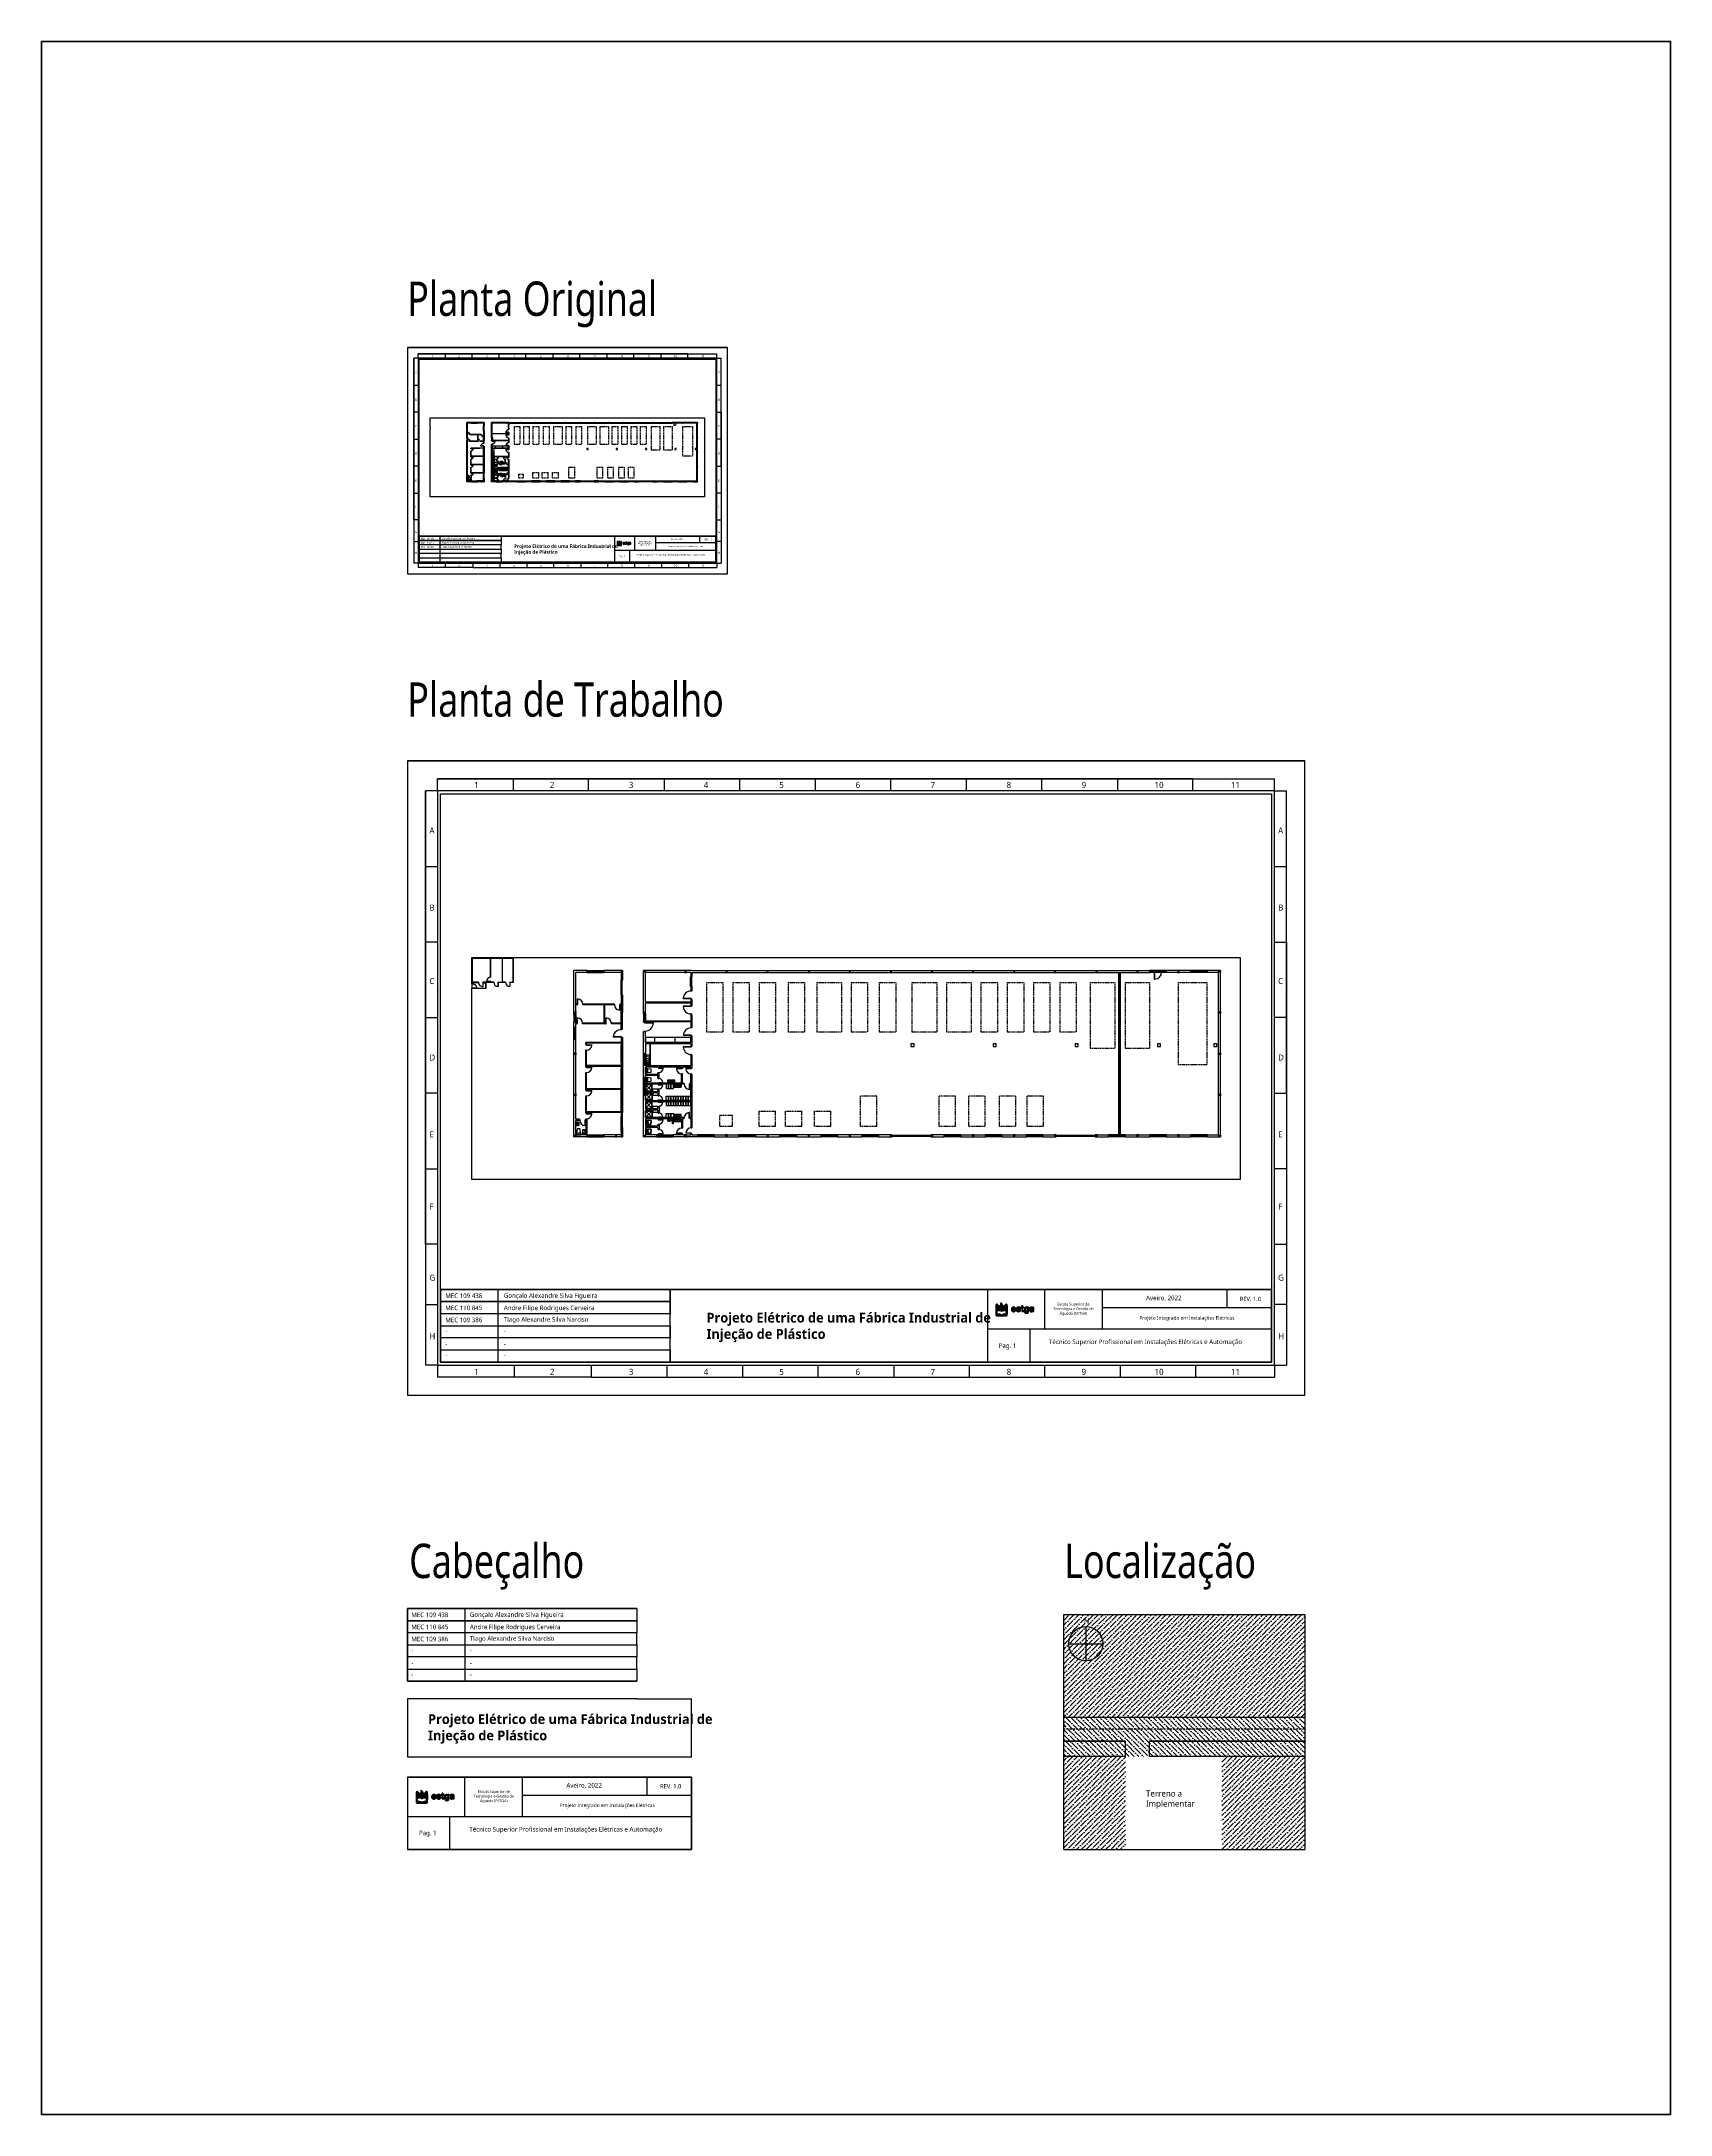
# Model space of a CAD drawing. Header units: millimetres. Extents: x -559 to 10735, y -2326 to 211.
# Drawn here: x 160 to 1671, y -2326 to -404 of the extents above; entities that cross this region are included whole.
import ezdxf

# ---------------------------------------------------------------- set-up
doc = ezdxf.new("R2010")
doc.units = ezdxf.units.MM
doc.header["$LTSCALE"] = 4
doc.linetypes.add('DASHED', pattern=[0.75, 0.5, -0.25])
doc.linetypes.add('HIDDEN', pattern=[0.375, 0.25, -0.125])
for name, color, linetype in [('Cabeçalho', 252, 'Continuous'), ('Extremos da Area Total', 253, 'Continuous'), ('Limite do Plano', 255, 'Continuous'), ('Modelo', 251, 'Continuous'), ('Modificaçoes da Planta Baixa', 255, 'Continuous'), ('Planta Baixa', 251, 'Continuous'), ('Texto Cabeçalho', 3, 'Continuous'), ('Titulos de Pagina', 1, 'Continuous')]:
    doc.layers.add(name, color=color, linetype=linetype)
doc.styles.get("Standard").update_dxf_attribs({"font": ''})
doc.styles.add('STYLE1', font='', dxfattribs={"width": 0.8})
doc.styles.get('Standard').set_extended_font_data('Meiryo UI')
doc.styles.get('STYLE1').set_extended_font_data('Meiryo UI')
pattern_1 = [(315, (3188.1996, -655.145), (6.173926, -1.683798), [7.9375, -1.5875, 0, -1.5875])]

# ---------------------------------------------------------------- blocks, each defined once
blk = doc.blocks.new('A1063DH-flat-1-flat-1')
at = {"color": 9}
blk.add_line((0.46, -0.58), (0.46, -0.57), dxfattribs=at)
for points in [[(0.48, 0.62), (0.02, 0.62, 0.553012), (0, 0.6, 0.624336)], [(0, 0.6), (0, -0.6, 0.285257), (0.02, -0.62, 0.233769)], [(0.18, 0.18), (0.03, 0.18), (0.03, 0.22), (0.18, 0.22, -0.817655), (0.19, 0.18, 4.933965)], [(0.45, 0.61), (0.09, 0.61, 0.467329), (0.08, 0.59, 0.836247)], [(0.08, 0.59), (0.08, 0.26, 0.40231), (0.1, 0.23, 0.020408)], [(0.45, 0.17), (0.09, 0.17, 0.467329), (0.08, 0.15, 0.836247)], [(0.08, 0.15), (0.08, -0.18, 0.40231), (0.1, -0.2, 0.020408)], [(0.1, 0.23), (0.45, 0.23, 0.426218), (0.48, 0.26, -1.041667)], [(0.48, 0.26), (0.47, 0.59, 0.499438), (0.45, 0.61, 6.940275)], [(0.48, -0.18), (0.47, 0.15, 0.499438), (0.45, 0.17, 6.940275)], [(0.5, -0.6), (0.5, 0.61, 0.373967), (0.49, 0.62, -14.45072)], [(0.09, -0.2), (0.09, -0.57, 0.285257), (0.11, -0.6, 0.233769)], [(0.1, -0.2), (0.45, -0.2, 0.426218), (0.48, -0.18, -1.041667)], [(0.12, -0.6), (0.43, -0.6, 0.331496), (0.46, -0.58, -0.744843)]]:
    blk.add_lwpolyline(points, format="xyb", dxfattribs=at)
for points in [[(0.06, 0.18), (0.06, 0.07), (0.02, 0.07), (0.02, 0.32), (0.06, 0.32), (0.06, 0.22)], [(0.02, -0.62), (0.03, -0.62)], [(0.03, -0.62), (0.47, -0.62)], [(0.11, -0.6), (0.12, -0.6)], [(0.13, -0.2), (0.13, -0.6)], [(0.18, -0.2), (0.18, -0.6)], [(0.23, -0.2), (0.23, -0.6)], [(0.28, -0.2), (0.28, -0.6)], [(0.33, -0.2), (0.33, -0.6)], [(0.38, -0.2), (0.38, -0.6)], [(0.43, -0.2), (0.43, -0.6)], [(0.46, -0.57), (0.46, -0.2)]]:
    blk.add_lwpolyline(points, dxfattribs=at)
for centre in [(0.28, 0.43), (0.28, -0.01)]:
    blk.add_circle(centre, 0.0214, dxfattribs=at)
blk.add_arc((0.47, -0.59), 0.0315, 274.095, 350.2366, dxfattribs=at)
blk = doc.blocks.new('A1170DK-flat-1-flat-1')
at = {"color": 9}
for p, q in [((0.6, 2.69), (0, 2.69)), ((0, 2.69), (0, 0)), ((0.58, 0), (0.58, 2.69)), ((0.6, 0), (0.6, 2.69)), ((0, 0), (0.6, 0))]:
    blk.add_line(p, q, dxfattribs=at)
blk = doc.blocks.new('AUW01D3S-flat-27-flat-1')
at = {"color": 9}
for p, q in [((0, 0.125), (-2, 0.125)), ((0, -0.125), (-2, -0.125))]:
    blk.add_line(p, q, dxfattribs=at)
blk = doc.blocks.new('AUD18D1S-flat-57-flat-1')
at = {"color": 9}
for p, q in [((-2, -0.125), (-2, 0.125)), ((0, 0.125), (0, -0.125))]:
    blk.add_line(p, q, dxfattribs=at)
blk = doc.blocks.new('AUD19D1S-flat-57-flat-1')
at = {"color": 9}
for p, q in [((-2, 0), (-2, 0)), ((0, 0), (0, 0))]:
    blk.add_line(p, q, dxfattribs=at)
blk = doc.blocks.new('AUD37D1S-flat-177-flat-1')
at = {"color": 9}
for p, q in [((-0.05, 0.05), (-0.05, -0.05)), ((0, 0.05), (-0.05, 0.05)), ((0, -0.05), (0, 0.05)), ((-0.05, -0.05), (0, -0.05))]:
    blk.add_line(p, q, dxfattribs=at)
at = {"color": 9, "oblique": 36.8699, "width": 1.25, "flags": 3}
for p in [(-0.05, 0.05), (-0.05, 0), (-0.05, -0.05)]:
    blk.add_attdef('JAMBPT', p, '', height=0.00632, rotation=243.4349, dxfattribs=at)
at = {"color": 9, "width": 0.5, "flags": 3}
for p in [(-0.05, 0), (-0.05, -0.05)]:
    blk.add_attdef('JAMBPT', p, '', height=0.01, rotation=180, dxfattribs=at)
blk = doc.blocks.new('AUD37D1S-flat-176-flat-1')
at = {"color": 9}
for p, q in [((0, -0.05), (0, 0.05)), ((0, 0.05), (0.05, 0.05)), ((0.05, 0.05), (0.05, -0.05)), ((0.05, -0.05), (0, -0.05))]:
    blk.add_line(p, q, dxfattribs=at)
at = {"color": 9, "text_generation_flag": 4, "width": 1.25, "flags": 3}
for p in [(0.05, 0.05), (0.05, 0), (0.05, -0.05)]:
    blk.add_attdef('JAMBPT', p, '', height=0.00632, rotation=296.5651, dxfattribs=at)
at = {"color": 9, "text_generation_flag": 4, "width": 0.5, "flags": 3}
for p in [(0.05, 0), (0.05, -0.05)]:
    blk.add_attdef('JAMBPT', p, '', height=0.01, dxfattribs=at)
blk = doc.blocks.new('AUD40D1S-flat-54-flat-1')
at = {"color": 9}
for p, q in [((-1, 0.05), (-1, -0.05)), ((1, 0.05), (-1, 0.05)), ((1, -0.05), (1, 0.05)), ((-1, -0.05), (1, -0.05))]:
    blk.add_line(p, q, dxfattribs=at)
blk = doc.blocks.new('AUD40D1S-flat-53-flat-1')
at = {"color": 9}
for p, q in [((-1, 0.05), (-1, -0.05)), ((1, 0.05), (-1, 0.05)), ((1, -0.05), (1, 0.05)), ((-1, -0.05), (1, -0.05))]:
    blk.add_line(p, q, dxfattribs=at)
blk = doc.blocks.new('AUD37D1S-flat-175-flat-1')
at = {"color": 9}
for p, q in [((-0.05, 0.05), (-0.05, -0.05)), ((0, 0.05), (-0.05, 0.05)), ((0, -0.05), (0, 0.05)), ((-0.05, -0.05), (0, -0.05))]:
    blk.add_line(p, q, dxfattribs=at)
at = {"color": 9, "oblique": 36.8699, "width": 1.25, "flags": 3}
for p in [(-0.05, 0.05), (-0.05, 0), (-0.05, -0.05)]:
    blk.add_attdef('JAMBPT', p, '', height=0.00632, rotation=243.4349, dxfattribs=at)
at = {"color": 9, "width": 0.5, "flags": 3}
for p in [(-0.05, 0), (-0.05, -0.05)]:
    blk.add_attdef('JAMBPT', p, '', height=0.01, rotation=180, dxfattribs=at)
blk = doc.blocks.new('AUD37D1S-flat-174-flat-1')
at = {"color": 9}
for p, q in [((-0.05, 0.05), (-0.05, -0.05)), ((0, 0.05), (-0.05, 0.05)), ((0, -0.05), (0, 0.05)), ((-0.05, -0.05), (0, -0.05))]:
    blk.add_line(p, q, dxfattribs=at)
at = {"color": 9, "oblique": 36.8699, "width": 1.25, "flags": 3}
for p in [(-0.05, 0.05), (-0.05, 0), (-0.05, -0.05)]:
    blk.add_attdef('JAMBPT', p, '', height=0.00632, rotation=243.4349, dxfattribs=at)
at = {"color": 9, "width": 0.5, "flags": 3}
for p in [(-0.05, 0), (-0.05, -0.05)]:
    blk.add_attdef('JAMBPT', p, '', height=0.01, rotation=180, dxfattribs=at)
blk = doc.blocks.new('AUD37D1S-flat-173-flat-1')
at = {"color": 9}
for p, q in [((-0.05, 0.05), (-0.05, -0.05)), ((0, 0.05), (-0.05, 0.05)), ((0, -0.05), (0, 0.05)), ((-0.05, -0.05), (0, -0.05))]:
    blk.add_line(p, q, dxfattribs=at)
at = {"color": 9, "oblique": 36.8699, "width": 1.25, "flags": 3}
for p in [(-0.05, 0.05), (-0.05, 0), (-0.05, -0.05)]:
    blk.add_attdef('JAMBPT', p, '', height=0.00632, rotation=243.4349, dxfattribs=at)
at = {"color": 9, "width": 0.5, "flags": 3}
for p in [(-0.05, 0), (-0.05, -0.05)]:
    blk.add_attdef('JAMBPT', p, '', height=0.01, rotation=180, dxfattribs=at)
blk = doc.blocks.new('AUW01D1S-flat-88-flat-1')
at = {"color": 9}
blk.add_line((0.21875, 0), (-0.21875, 0), dxfattribs=at)
blk = doc.blocks.new('AUW01D1S-flat-87-flat-1')
at = {"color": 9}
blk.add_line((0.21875, 0), (-0.21875, 0), dxfattribs=at)
blk = doc.blocks.new('AUW01D1S-flat-86-flat-1')
at = {"color": 9}
blk.add_line((0.21875, 0), (-0.21875, 0), dxfattribs=at)
blk = doc.blocks.new('AUW01D1S-flat-85-flat-1')
at = {"color": 9}
blk.add_line((0.21875, 0), (-0.21875, 0), dxfattribs=at)
blk = doc.blocks.new('AUW01D3S-flat-26-flat-1')
at = {"color": 9}
for p, q in [((0, 0.125), (-2, 0.125)), ((0, -0.125), (-2, -0.125))]:
    blk.add_line(p, q, dxfattribs=at)
blk = doc.blocks.new('AUD18D1S-flat-56-flat-1')
at = {"color": 9}
for p, q in [((-2, -0.125), (-2, 0.125)), ((0, 0.125), (0, -0.125))]:
    blk.add_line(p, q, dxfattribs=at)
blk = doc.blocks.new('AUD19D1S-flat-56-flat-1')
at = {"color": 9}
for p, q in [((-2, 0), (-2, 0)), ((0, 0), (0, 0))]:
    blk.add_line(p, q, dxfattribs=at)
blk = doc.blocks.new('AUD37D1S-flat-172-flat-1')
at = {"color": 9}
for p, q in [((-0.05, 0.05), (-0.05, -0.05)), ((0, 0.05), (-0.05, 0.05)), ((0, -0.05), (0, 0.05)), ((-0.05, -0.05), (0, -0.05))]:
    blk.add_line(p, q, dxfattribs=at)
at = {"color": 9, "oblique": 36.8699, "width": 1.25, "flags": 3}
for p in [(-0.05, 0.05), (-0.05, 0), (-0.05, -0.05)]:
    blk.add_attdef('JAMBPT', p, '', height=0.00632, rotation=243.4349, dxfattribs=at)
at = {"color": 9, "width": 0.5, "flags": 3}
for p in [(-0.05, 0), (-0.05, -0.05)]:
    blk.add_attdef('JAMBPT', p, '', height=0.01, rotation=180, dxfattribs=at)
blk = doc.blocks.new('AUD37D1S-flat-171-flat-1')
at = {"color": 9}
for p, q in [((0, -0.05), (0, 0.05)), ((0, 0.05), (0.05, 0.05)), ((0.05, 0.05), (0.05, -0.05)), ((0.05, -0.05), (0, -0.05))]:
    blk.add_line(p, q, dxfattribs=at)
at = {"color": 9, "text_generation_flag": 4, "width": 1.25, "flags": 3}
for p in [(0.05, 0.05), (0.05, 0), (0.05, -0.05)]:
    blk.add_attdef('JAMBPT', p, '', height=0.00632, rotation=296.5651, dxfattribs=at)
at = {"color": 9, "text_generation_flag": 4, "width": 0.5, "flags": 3}
for p in [(0.05, 0), (0.05, -0.05)]:
    blk.add_attdef('JAMBPT', p, '', height=0.01, dxfattribs=at)
blk = doc.blocks.new('AUD40D1S-flat-52-flat-1')
at = {"color": 9}
for p, q in [((-1, 0.05), (-1, -0.05)), ((1, 0.05), (-1, 0.05)), ((1, -0.05), (1, 0.05)), ((-1, -0.05), (1, -0.05))]:
    blk.add_line(p, q, dxfattribs=at)
blk = doc.blocks.new('AUD40D1S-flat-51-flat-1')
at = {"color": 9}
for p, q in [((-1, 0.05), (-1, -0.05)), ((1, 0.05), (-1, 0.05)), ((1, -0.05), (1, 0.05)), ((-1, -0.05), (1, -0.05))]:
    blk.add_line(p, q, dxfattribs=at)
blk = doc.blocks.new('AUD37D1S-flat-170-flat-1')
at = {"color": 9}
for p, q in [((-0.05, 0.05), (-0.05, -0.05)), ((0, 0.05), (-0.05, 0.05)), ((0, -0.05), (0, 0.05)), ((-0.05, -0.05), (0, -0.05))]:
    blk.add_line(p, q, dxfattribs=at)
at = {"color": 9, "oblique": 36.8699, "width": 1.25, "flags": 3}
for p in [(-0.05, 0.05), (-0.05, 0), (-0.05, -0.05)]:
    blk.add_attdef('JAMBPT', p, '', height=0.00632, rotation=243.4349, dxfattribs=at)
at = {"color": 9, "width": 0.5, "flags": 3}
for p in [(-0.05, 0), (-0.05, -0.05)]:
    blk.add_attdef('JAMBPT', p, '', height=0.01, rotation=180, dxfattribs=at)
blk = doc.blocks.new('AUD37D1S-flat-169-flat-1')
at = {"color": 9}
for p, q in [((-0.05, 0.05), (-0.05, -0.05)), ((0, 0.05), (-0.05, 0.05)), ((0, -0.05), (0, 0.05)), ((-0.05, -0.05), (0, -0.05))]:
    blk.add_line(p, q, dxfattribs=at)
at = {"color": 9, "oblique": 36.8699, "width": 1.25, "flags": 3}
for p in [(-0.05, 0.05), (-0.05, 0), (-0.05, -0.05)]:
    blk.add_attdef('JAMBPT', p, '', height=0.00632, rotation=243.4349, dxfattribs=at)
at = {"color": 9, "width": 0.5, "flags": 3}
for p in [(-0.05, 0), (-0.05, -0.05)]:
    blk.add_attdef('JAMBPT', p, '', height=0.01, rotation=180, dxfattribs=at)
blk = doc.blocks.new('AUD37D1S-flat-168-flat-1')
at = {"color": 9}
for p, q in [((-0.05, 0.05), (-0.05, -0.05)), ((0, 0.05), (-0.05, 0.05)), ((0, -0.05), (0, 0.05)), ((-0.05, -0.05), (0, -0.05))]:
    blk.add_line(p, q, dxfattribs=at)
at = {"color": 9, "oblique": 36.8699, "width": 1.25, "flags": 3}
for p in [(-0.05, 0.05), (-0.05, 0), (-0.05, -0.05)]:
    blk.add_attdef('JAMBPT', p, '', height=0.00632, rotation=243.4349, dxfattribs=at)
at = {"color": 9, "width": 0.5, "flags": 3}
for p in [(-0.05, 0), (-0.05, -0.05)]:
    blk.add_attdef('JAMBPT', p, '', height=0.01, rotation=180, dxfattribs=at)
blk = doc.blocks.new('AUW01D1S-flat-84-flat-1')
at = {"color": 9}
blk.add_line((0.21875, 0), (-0.21875, 0), dxfattribs=at)
blk = doc.blocks.new('AUW01D1S-flat-83-flat-1')
at = {"color": 9}
blk.add_line((0.21875, 0), (-0.21875, 0), dxfattribs=at)
blk = doc.blocks.new('AUW01D1S-flat-82-flat-1')
at = {"color": 9}
blk.add_line((0.21875, 0), (-0.21875, 0), dxfattribs=at)
blk = doc.blocks.new('AUW01D1S-flat-81-flat-1')
at = {"color": 9}
blk.add_line((0.21875, 0), (-0.21875, 0), dxfattribs=at)
blk = doc.blocks.new('AUW01D3S-flat-25-flat-1')
at = {"color": 9}
for p, q in [((0, 0.125), (-2, 0.125)), ((0, -0.125), (-2, -0.125))]:
    blk.add_line(p, q, dxfattribs=at)
blk = doc.blocks.new('AUD18D1S-flat-55-flat-1')
at = {"color": 9}
for p, q in [((-2, -0.125), (-2, 0.125)), ((0, 0.125), (0, -0.125))]:
    blk.add_line(p, q, dxfattribs=at)
blk = doc.blocks.new('AUD19D1S-flat-55-flat-1')
at = {"color": 9}
for p, q in [((-2, 0), (-2, 0)), ((0, 0), (0, 0))]:
    blk.add_line(p, q, dxfattribs=at)
blk = doc.blocks.new('AUD37D1S-flat-167-flat-1')
at = {"color": 9}
for p, q in [((-0.05, 0.05), (-0.05, -0.05)), ((0, 0.05), (-0.05, 0.05)), ((0, -0.05), (0, 0.05)), ((-0.05, -0.05), (0, -0.05))]:
    blk.add_line(p, q, dxfattribs=at)
at = {"color": 9, "oblique": 36.8699, "width": 1.25, "flags": 3}
for p in [(-0.05, 0.05), (-0.05, 0), (-0.05, -0.05)]:
    blk.add_attdef('JAMBPT', p, '', height=0.00632, rotation=243.4349, dxfattribs=at)
at = {"color": 9, "width": 0.5, "flags": 3}
for p in [(-0.05, 0), (-0.05, -0.05)]:
    blk.add_attdef('JAMBPT', p, '', height=0.01, rotation=180, dxfattribs=at)
blk = doc.blocks.new('AUD37D1S-flat-166-flat-1')
at = {"color": 9}
for p, q in [((0, -0.05), (0, 0.05)), ((0, 0.05), (0.05, 0.05)), ((0.05, 0.05), (0.05, -0.05)), ((0.05, -0.05), (0, -0.05))]:
    blk.add_line(p, q, dxfattribs=at)
at = {"color": 9, "text_generation_flag": 4, "width": 1.25, "flags": 3}
for p in [(0.05, 0.05), (0.05, 0), (0.05, -0.05)]:
    blk.add_attdef('JAMBPT', p, '', height=0.00632, rotation=296.5651, dxfattribs=at)
at = {"color": 9, "text_generation_flag": 4, "width": 0.5, "flags": 3}
for p in [(0.05, 0), (0.05, -0.05)]:
    blk.add_attdef('JAMBPT', p, '', height=0.01, dxfattribs=at)
blk = doc.blocks.new('AUD40D1S-flat-50-flat-1')
at = {"color": 9}
for p, q in [((-1, 0.05), (-1, -0.05)), ((1, 0.05), (-1, 0.05)), ((1, -0.05), (1, 0.05)), ((-1, -0.05), (1, -0.05))]:
    blk.add_line(p, q, dxfattribs=at)
blk = doc.blocks.new('AUD40D1S-flat-49-flat-1')
at = {"color": 9}
for p, q in [((-1, 0.05), (-1, -0.05)), ((1, 0.05), (-1, 0.05)), ((1, -0.05), (1, 0.05)), ((-1, -0.05), (1, -0.05))]:
    blk.add_line(p, q, dxfattribs=at)
blk = doc.blocks.new('AUD37D1S-flat-165-flat-1')
at = {"color": 9}
for p, q in [((-0.05, 0.05), (-0.05, -0.05)), ((0, 0.05), (-0.05, 0.05)), ((0, -0.05), (0, 0.05)), ((-0.05, -0.05), (0, -0.05))]:
    blk.add_line(p, q, dxfattribs=at)
at = {"color": 9, "oblique": 36.8699, "width": 1.25, "flags": 3}
for p in [(-0.05, 0.05), (-0.05, 0), (-0.05, -0.05)]:
    blk.add_attdef('JAMBPT', p, '', height=0.00632, rotation=243.4349, dxfattribs=at)
at = {"color": 9, "width": 0.5, "flags": 3}
for p in [(-0.05, 0), (-0.05, -0.05)]:
    blk.add_attdef('JAMBPT', p, '', height=0.01, rotation=180, dxfattribs=at)
blk = doc.blocks.new('AUD37D1S-flat-164-flat-1')
at = {"color": 9}
for p, q in [((-0.05, 0.05), (-0.05, -0.05)), ((0, 0.05), (-0.05, 0.05)), ((0, -0.05), (0, 0.05)), ((-0.05, -0.05), (0, -0.05))]:
    blk.add_line(p, q, dxfattribs=at)
at = {"color": 9, "oblique": 36.8699, "width": 1.25, "flags": 3}
for p in [(-0.05, 0.05), (-0.05, 0), (-0.05, -0.05)]:
    blk.add_attdef('JAMBPT', p, '', height=0.00632, rotation=243.4349, dxfattribs=at)
at = {"color": 9, "width": 0.5, "flags": 3}
for p in [(-0.05, 0), (-0.05, -0.05)]:
    blk.add_attdef('JAMBPT', p, '', height=0.01, rotation=180, dxfattribs=at)
blk = doc.blocks.new('AUD37D1S-flat-163-flat-1')
at = {"color": 9}
for p, q in [((-0.05, 0.05), (-0.05, -0.05)), ((0, 0.05), (-0.05, 0.05)), ((0, -0.05), (0, 0.05)), ((-0.05, -0.05), (0, -0.05))]:
    blk.add_line(p, q, dxfattribs=at)
at = {"color": 9, "oblique": 36.8699, "width": 1.25, "flags": 3}
for p in [(-0.05, 0.05), (-0.05, 0), (-0.05, -0.05)]:
    blk.add_attdef('JAMBPT', p, '', height=0.00632, rotation=243.4349, dxfattribs=at)
at = {"color": 9, "width": 0.5, "flags": 3}
for p in [(-0.05, 0), (-0.05, -0.05)]:
    blk.add_attdef('JAMBPT', p, '', height=0.01, rotation=180, dxfattribs=at)
blk = doc.blocks.new('AUW01D1S-flat-80-flat-1')
at = {"color": 9}
blk.add_line((0.21875, 0), (-0.21875, 0), dxfattribs=at)
blk = doc.blocks.new('AUW01D1S-flat-79-flat-1')
at = {"color": 9}
blk.add_line((0.21875, 0), (-0.21875, 0), dxfattribs=at)
blk = doc.blocks.new('AUW01D1S-flat-78-flat-1')
at = {"color": 9}
blk.add_line((0.21875, 0), (-0.21875, 0), dxfattribs=at)
blk = doc.blocks.new('AUW01D1S-flat-77-flat-1')
at = {"color": 9}
blk.add_line((0.21875, 0), (-0.21875, 0), dxfattribs=at)
blk = doc.blocks.new('AUW01D3S-flat-24-flat-1')
at = {"color": 9}
for p, q in [((0, 0.125), (-2, 0.125)), ((0, -0.125), (-2, -0.125))]:
    blk.add_line(p, q, dxfattribs=at)
blk = doc.blocks.new('AUD18D1S-flat-54-flat-1')
at = {"color": 9}
for p, q in [((-2, -0.125), (-2, 0.125)), ((0, 0.125), (0, -0.125))]:
    blk.add_line(p, q, dxfattribs=at)
blk = doc.blocks.new('AUD19D1S-flat-54-flat-1')
at = {"color": 9}
for p, q in [((-2, 0), (-2, 0)), ((0, 0), (0, 0))]:
    blk.add_line(p, q, dxfattribs=at)
blk = doc.blocks.new('AUD37D1S-flat-162-flat-1')
at = {"color": 9}
for p, q in [((-0.05, 0.05), (-0.05, -0.05)), ((0, 0.05), (-0.05, 0.05)), ((0, -0.05), (0, 0.05)), ((-0.05, -0.05), (0, -0.05))]:
    blk.add_line(p, q, dxfattribs=at)
at = {"color": 9, "oblique": 36.8699, "width": 1.25, "flags": 3}
for p in [(-0.05, 0.05), (-0.05, 0), (-0.05, -0.05)]:
    blk.add_attdef('JAMBPT', p, '', height=0.00632, rotation=243.4349, dxfattribs=at)
at = {"color": 9, "width": 0.5, "flags": 3}
for p in [(-0.05, 0), (-0.05, -0.05)]:
    blk.add_attdef('JAMBPT', p, '', height=0.01, rotation=180, dxfattribs=at)
blk = doc.blocks.new('AUD37D1S-flat-161-flat-1')
at = {"color": 9}
for p, q in [((0, -0.05), (0, 0.05)), ((0, 0.05), (0.05, 0.05)), ((0.05, 0.05), (0.05, -0.05)), ((0.05, -0.05), (0, -0.05))]:
    blk.add_line(p, q, dxfattribs=at)
at = {"color": 9, "text_generation_flag": 4, "width": 1.25, "flags": 3}
for p in [(0.05, 0.05), (0.05, 0), (0.05, -0.05)]:
    blk.add_attdef('JAMBPT', p, '', height=0.00632, rotation=296.5651, dxfattribs=at)
at = {"color": 9, "text_generation_flag": 4, "width": 0.5, "flags": 3}
for p in [(0.05, 0), (0.05, -0.05)]:
    blk.add_attdef('JAMBPT', p, '', height=0.01, dxfattribs=at)
blk = doc.blocks.new('AUD40D1S-flat-48-flat-1')
at = {"color": 9}
for p, q in [((-1, 0.05), (-1, -0.05)), ((1, 0.05), (-1, 0.05)), ((1, -0.05), (1, 0.05)), ((-1, -0.05), (1, -0.05))]:
    blk.add_line(p, q, dxfattribs=at)
blk = doc.blocks.new('AUD40D1S-flat-47-flat-1')
at = {"color": 9}
for p, q in [((-1, 0.05), (-1, -0.05)), ((1, 0.05), (-1, 0.05)), ((1, -0.05), (1, 0.05)), ((-1, -0.05), (1, -0.05))]:
    blk.add_line(p, q, dxfattribs=at)
blk = doc.blocks.new('AUD37D1S-flat-160-flat-1')
at = {"color": 9}
for p, q in [((-0.05, 0.05), (-0.05, -0.05)), ((0, 0.05), (-0.05, 0.05)), ((0, -0.05), (0, 0.05)), ((-0.05, -0.05), (0, -0.05))]:
    blk.add_line(p, q, dxfattribs=at)
at = {"color": 9, "oblique": 36.8699, "width": 1.25, "flags": 3}
for p in [(-0.05, 0.05), (-0.05, 0), (-0.05, -0.05)]:
    blk.add_attdef('JAMBPT', p, '', height=0.00632, rotation=243.4349, dxfattribs=at)
at = {"color": 9, "width": 0.5, "flags": 3}
for p in [(-0.05, 0), (-0.05, -0.05)]:
    blk.add_attdef('JAMBPT', p, '', height=0.01, rotation=180, dxfattribs=at)
blk = doc.blocks.new('AUD37D1S-flat-159-flat-1')
at = {"color": 9}
for p, q in [((-0.05, 0.05), (-0.05, -0.05)), ((0, 0.05), (-0.05, 0.05)), ((0, -0.05), (0, 0.05)), ((-0.05, -0.05), (0, -0.05))]:
    blk.add_line(p, q, dxfattribs=at)
at = {"color": 9, "oblique": 36.8699, "width": 1.25, "flags": 3}
for p in [(-0.05, 0.05), (-0.05, 0), (-0.05, -0.05)]:
    blk.add_attdef('JAMBPT', p, '', height=0.00632, rotation=243.4349, dxfattribs=at)
at = {"color": 9, "width": 0.5, "flags": 3}
for p in [(-0.05, 0), (-0.05, -0.05)]:
    blk.add_attdef('JAMBPT', p, '', height=0.01, rotation=180, dxfattribs=at)
blk = doc.blocks.new('AUD37D1S-flat-158-flat-1')
at = {"color": 9}
for p, q in [((-0.05, 0.05), (-0.05, -0.05)), ((0, 0.05), (-0.05, 0.05)), ((0, -0.05), (0, 0.05)), ((-0.05, -0.05), (0, -0.05))]:
    blk.add_line(p, q, dxfattribs=at)
at = {"color": 9, "oblique": 36.8699, "width": 1.25, "flags": 3}
for p in [(-0.05, 0.05), (-0.05, 0), (-0.05, -0.05)]:
    blk.add_attdef('JAMBPT', p, '', height=0.00632, rotation=243.4349, dxfattribs=at)
at = {"color": 9, "width": 0.5, "flags": 3}
for p in [(-0.05, 0), (-0.05, -0.05)]:
    blk.add_attdef('JAMBPT', p, '', height=0.01, rotation=180, dxfattribs=at)
blk = doc.blocks.new('AUW01D1S-flat-76-flat-1')
at = {"color": 9}
blk.add_line((0.21875, 0), (-0.21875, 0), dxfattribs=at)
blk = doc.blocks.new('AUW01D1S-flat-75-flat-1')
at = {"color": 9}
blk.add_line((0.21875, 0), (-0.21875, 0), dxfattribs=at)
blk = doc.blocks.new('AUW01D1S-flat-74-flat-1')
at = {"color": 9}
blk.add_line((0.21875, 0), (-0.21875, 0), dxfattribs=at)
blk = doc.blocks.new('AUW01D1S-flat-73-flat-1')
at = {"color": 9}
blk.add_line((0.21875, 0), (-0.21875, 0), dxfattribs=at)
blk = doc.blocks.new('AUW01D3S-flat-23-flat-1')
at = {"color": 9}
for p, q in [((0, 0.125), (-2, 0.125)), ((0, -0.125), (-2, -0.125))]:
    blk.add_line(p, q, dxfattribs=at)
blk = doc.blocks.new('AUD18D1S-flat-53-flat-1')
at = {"color": 9}
for p, q in [((-2, -0.125), (-2, 0.125)), ((0, 0.125), (0, -0.125))]:
    blk.add_line(p, q, dxfattribs=at)
blk = doc.blocks.new('AUD19D1S-flat-53-flat-1')
at = {"color": 9}
for p, q in [((-2, 0), (-2, 0)), ((0, 0), (0, 0))]:
    blk.add_line(p, q, dxfattribs=at)
blk = doc.blocks.new('AUD37D1S-flat-157-flat-1')
at = {"color": 9}
for p, q in [((-0.05, 0.05), (-0.05, -0.05)), ((0, 0.05), (-0.05, 0.05)), ((0, -0.05), (0, 0.05)), ((-0.05, -0.05), (0, -0.05))]:
    blk.add_line(p, q, dxfattribs=at)
at = {"color": 9, "oblique": 36.8699, "width": 1.25, "flags": 3}
for p in [(-0.05, 0.05), (-0.05, 0), (-0.05, -0.05)]:
    blk.add_attdef('JAMBPT', p, '', height=0.00632, rotation=243.4349, dxfattribs=at)
at = {"color": 9, "width": 0.5, "flags": 3}
for p in [(-0.05, 0), (-0.05, -0.05)]:
    blk.add_attdef('JAMBPT', p, '', height=0.01, rotation=180, dxfattribs=at)
blk = doc.blocks.new('AUD37D1S-flat-156-flat-1')
at = {"color": 9}
for p, q in [((0, -0.05), (0, 0.05)), ((0, 0.05), (0.05, 0.05)), ((0.05, 0.05), (0.05, -0.05)), ((0.05, -0.05), (0, -0.05))]:
    blk.add_line(p, q, dxfattribs=at)
at = {"color": 9, "text_generation_flag": 4, "width": 1.25, "flags": 3}
for p in [(0.05, 0.05), (0.05, 0), (0.05, -0.05)]:
    blk.add_attdef('JAMBPT', p, '', height=0.00632, rotation=296.5651, dxfattribs=at)
at = {"color": 9, "text_generation_flag": 4, "width": 0.5, "flags": 3}
for p in [(0.05, 0), (0.05, -0.05)]:
    blk.add_attdef('JAMBPT', p, '', height=0.01, dxfattribs=at)
blk = doc.blocks.new('AUD40D1S-flat-46-flat-1')
at = {"color": 9}
for p, q in [((-1, 0.05), (-1, -0.05)), ((1, 0.05), (-1, 0.05)), ((1, -0.05), (1, 0.05)), ((-1, -0.05), (1, -0.05))]:
    blk.add_line(p, q, dxfattribs=at)
blk = doc.blocks.new('AUD40D1S-flat-45-flat-1')
at = {"color": 9}
for p, q in [((-1, 0.05), (-1, -0.05)), ((1, 0.05), (-1, 0.05)), ((1, -0.05), (1, 0.05)), ((-1, -0.05), (1, -0.05))]:
    blk.add_line(p, q, dxfattribs=at)
blk = doc.blocks.new('AUD37D1S-flat-155-flat-1')
at = {"color": 9}
for p, q in [((-0.05, 0.05), (-0.05, -0.05)), ((0, 0.05), (-0.05, 0.05)), ((0, -0.05), (0, 0.05)), ((-0.05, -0.05), (0, -0.05))]:
    blk.add_line(p, q, dxfattribs=at)
at = {"color": 9, "oblique": 36.8699, "width": 1.25, "flags": 3}
for p in [(-0.05, 0.05), (-0.05, 0), (-0.05, -0.05)]:
    blk.add_attdef('JAMBPT', p, '', height=0.00632, rotation=243.4349, dxfattribs=at)
at = {"color": 9, "width": 0.5, "flags": 3}
for p in [(-0.05, 0), (-0.05, -0.05)]:
    blk.add_attdef('JAMBPT', p, '', height=0.01, rotation=180, dxfattribs=at)
blk = doc.blocks.new('AUD37D1S-flat-154-flat-1')
at = {"color": 9}
for p, q in [((-0.05, 0.05), (-0.05, -0.05)), ((0, 0.05), (-0.05, 0.05)), ((0, -0.05), (0, 0.05)), ((-0.05, -0.05), (0, -0.05))]:
    blk.add_line(p, q, dxfattribs=at)
at = {"color": 9, "oblique": 36.8699, "width": 1.25, "flags": 3}
for p in [(-0.05, 0.05), (-0.05, 0), (-0.05, -0.05)]:
    blk.add_attdef('JAMBPT', p, '', height=0.00632, rotation=243.4349, dxfattribs=at)
at = {"color": 9, "width": 0.5, "flags": 3}
for p in [(-0.05, 0), (-0.05, -0.05)]:
    blk.add_attdef('JAMBPT', p, '', height=0.01, rotation=180, dxfattribs=at)
blk = doc.blocks.new('AUD37D1S-flat-153-flat-1')
at = {"color": 9}
for p, q in [((-0.05, 0.05), (-0.05, -0.05)), ((0, 0.05), (-0.05, 0.05)), ((0, -0.05), (0, 0.05)), ((-0.05, -0.05), (0, -0.05))]:
    blk.add_line(p, q, dxfattribs=at)
at = {"color": 9, "oblique": 36.8699, "width": 1.25, "flags": 3}
for p in [(-0.05, 0.05), (-0.05, 0), (-0.05, -0.05)]:
    blk.add_attdef('JAMBPT', p, '', height=0.00632, rotation=243.4349, dxfattribs=at)
at = {"color": 9, "width": 0.5, "flags": 3}
for p in [(-0.05, 0), (-0.05, -0.05)]:
    blk.add_attdef('JAMBPT', p, '', height=0.01, rotation=180, dxfattribs=at)
blk = doc.blocks.new('AUW01D1S-flat-72-flat-1')
at = {"color": 9}
blk.add_line((0.21875, 0), (-0.21875, 0), dxfattribs=at)
blk = doc.blocks.new('AUW01D1S-flat-71-flat-1')
at = {"color": 9}
blk.add_line((0.21875, 0), (-0.21875, 0), dxfattribs=at)
blk = doc.blocks.new('AUW01D1S-flat-70-flat-1')
at = {"color": 9}
blk.add_line((0.21875, 0), (-0.21875, 0), dxfattribs=at)
blk = doc.blocks.new('AUW01D1S-flat-69-flat-1')
at = {"color": 9}
blk.add_line((0.21875, 0), (-0.21875, 0), dxfattribs=at)
blk = doc.blocks.new('AUW01D3S-flat-22-flat-1')
at = {"color": 9}
for p, q in [((0, 0.125), (-2, 0.125)), ((0, -0.125), (-2, -0.125))]:
    blk.add_line(p, q, dxfattribs=at)
blk = doc.blocks.new('AUD18D1S-flat-52-flat-1')
at = {"color": 9}
for p, q in [((-2, -0.125), (-2, 0.125)), ((0, 0.125), (0, -0.125))]:
    blk.add_line(p, q, dxfattribs=at)
blk = doc.blocks.new('AUD19D1S-flat-52-flat-1')
at = {"color": 9}
for p, q in [((-2, 0), (-2, 0)), ((0, 0), (0, 0))]:
    blk.add_line(p, q, dxfattribs=at)
blk = doc.blocks.new('AUD37D1S-flat-152-flat-1')
at = {"color": 9}
for p, q in [((-0.05, 0.05), (-0.05, -0.05)), ((0, 0.05), (-0.05, 0.05)), ((0, -0.05), (0, 0.05)), ((-0.05, -0.05), (0, -0.05))]:
    blk.add_line(p, q, dxfattribs=at)
at = {"color": 9, "oblique": 36.8699, "width": 1.25, "flags": 3}
for p in [(-0.05, 0.05), (-0.05, 0), (-0.05, -0.05)]:
    blk.add_attdef('JAMBPT', p, '', height=0.00632, rotation=243.4349, dxfattribs=at)
at = {"color": 9, "width": 0.5, "flags": 3}
for p in [(-0.05, 0), (-0.05, -0.05)]:
    blk.add_attdef('JAMBPT', p, '', height=0.01, rotation=180, dxfattribs=at)
blk = doc.blocks.new('AUD37D1S-flat-151-flat-1')
at = {"color": 9}
for p, q in [((0, -0.05), (0, 0.05)), ((0, 0.05), (0.05, 0.05)), ((0.05, 0.05), (0.05, -0.05)), ((0.05, -0.05), (0, -0.05))]:
    blk.add_line(p, q, dxfattribs=at)
at = {"color": 9, "text_generation_flag": 4, "width": 1.25, "flags": 3}
for p in [(0.05, 0.05), (0.05, 0), (0.05, -0.05)]:
    blk.add_attdef('JAMBPT', p, '', height=0.00632, rotation=296.5651, dxfattribs=at)
at = {"color": 9, "text_generation_flag": 4, "width": 0.5, "flags": 3}
for p in [(0.05, 0), (0.05, -0.05)]:
    blk.add_attdef('JAMBPT', p, '', height=0.01, dxfattribs=at)
blk = doc.blocks.new('AUD40D1S-flat-44-flat-1')
at = {"color": 9}
for p, q in [((-1, 0.05), (-1, -0.05)), ((1, 0.05), (-1, 0.05)), ((1, -0.05), (1, 0.05)), ((-1, -0.05), (1, -0.05))]:
    blk.add_line(p, q, dxfattribs=at)
blk = doc.blocks.new('AUD40D1S-flat-43-flat-1')
at = {"color": 9}
for p, q in [((-1, 0.05), (-1, -0.05)), ((1, 0.05), (-1, 0.05)), ((1, -0.05), (1, 0.05)), ((-1, -0.05), (1, -0.05))]:
    blk.add_line(p, q, dxfattribs=at)
blk = doc.blocks.new('AUD37D1S-flat-150-flat-1')
at = {"color": 9}
for p, q in [((-0.05, 0.05), (-0.05, -0.05)), ((0, 0.05), (-0.05, 0.05)), ((0, -0.05), (0, 0.05)), ((-0.05, -0.05), (0, -0.05))]:
    blk.add_line(p, q, dxfattribs=at)
at = {"color": 9, "oblique": 36.8699, "width": 1.25, "flags": 3}
for p in [(-0.05, 0.05), (-0.05, 0), (-0.05, -0.05)]:
    blk.add_attdef('JAMBPT', p, '', height=0.00632, rotation=243.4349, dxfattribs=at)
at = {"color": 9, "width": 0.5, "flags": 3}
for p in [(-0.05, 0), (-0.05, -0.05)]:
    blk.add_attdef('JAMBPT', p, '', height=0.01, rotation=180, dxfattribs=at)
blk = doc.blocks.new('AUD37D1S-flat-149-flat-1')
at = {"color": 9}
for p, q in [((-0.05, 0.05), (-0.05, -0.05)), ((0, 0.05), (-0.05, 0.05)), ((0, -0.05), (0, 0.05)), ((-0.05, -0.05), (0, -0.05))]:
    blk.add_line(p, q, dxfattribs=at)
at = {"color": 9, "oblique": 36.8699, "width": 1.25, "flags": 3}
for p in [(-0.05, 0.05), (-0.05, 0), (-0.05, -0.05)]:
    blk.add_attdef('JAMBPT', p, '', height=0.00632, rotation=243.4349, dxfattribs=at)
at = {"color": 9, "width": 0.5, "flags": 3}
for p in [(-0.05, 0), (-0.05, -0.05)]:
    blk.add_attdef('JAMBPT', p, '', height=0.01, rotation=180, dxfattribs=at)
blk = doc.blocks.new('AUD37D1S-flat-148-flat-1')
at = {"color": 9}
for p, q in [((-0.05, 0.05), (-0.05, -0.05)), ((0, 0.05), (-0.05, 0.05)), ((0, -0.05), (0, 0.05)), ((-0.05, -0.05), (0, -0.05))]:
    blk.add_line(p, q, dxfattribs=at)
at = {"color": 9, "oblique": 36.8699, "width": 1.25, "flags": 3}
for p in [(-0.05, 0.05), (-0.05, 0), (-0.05, -0.05)]:
    blk.add_attdef('JAMBPT', p, '', height=0.00632, rotation=243.4349, dxfattribs=at)
at = {"color": 9, "width": 0.5, "flags": 3}
for p in [(-0.05, 0), (-0.05, -0.05)]:
    blk.add_attdef('JAMBPT', p, '', height=0.01, rotation=180, dxfattribs=at)
blk = doc.blocks.new('AUW01D1S-flat-68-flat-1')
at = {"color": 9}
blk.add_line((0.21875, 0), (-0.21875, 0), dxfattribs=at)
blk = doc.blocks.new('AUW01D1S-flat-67-flat-1')
at = {"color": 9}
blk.add_line((0.21875, 0), (-0.21875, 0), dxfattribs=at)
blk = doc.blocks.new('AUW01D1S-flat-66-flat-1')
at = {"color": 9}
blk.add_line((0.21875, 0), (-0.21875, 0), dxfattribs=at)
blk = doc.blocks.new('AUW01D1S-flat-65-flat-1')
at = {"color": 9}
blk.add_line((0.21875, 0), (-0.21875, 0), dxfattribs=at)
blk = doc.blocks.new('AUW01D3S-flat-21-flat-1')
at = {"color": 9}
for p, q in [((0, 0.125), (-2, 0.125)), ((0, -0.125), (-2, -0.125))]:
    blk.add_line(p, q, dxfattribs=at)
blk = doc.blocks.new('AUD18D1S-flat-51-flat-1')
at = {"color": 9}
for p, q in [((-2, -0.125), (-2, 0.125)), ((0, 0.125), (0, -0.125))]:
    blk.add_line(p, q, dxfattribs=at)
blk = doc.blocks.new('AUD19D1S-flat-51-flat-1')
at = {"color": 9}
for p, q in [((-2, 0), (-2, 0)), ((0, 0), (0, 0))]:
    blk.add_line(p, q, dxfattribs=at)
blk = doc.blocks.new('AUD37D1S-flat-147-flat-1')
at = {"color": 9}
for p, q in [((-0.05, 0.05), (-0.05, -0.05)), ((0, 0.05), (-0.05, 0.05)), ((0, -0.05), (0, 0.05)), ((-0.05, -0.05), (0, -0.05))]:
    blk.add_line(p, q, dxfattribs=at)
at = {"color": 9, "oblique": 36.8699, "width": 1.25, "flags": 3}
for p in [(-0.05, 0.05), (-0.05, 0), (-0.05, -0.05)]:
    blk.add_attdef('JAMBPT', p, '', height=0.00632, rotation=243.4349, dxfattribs=at)
at = {"color": 9, "width": 0.5, "flags": 3}
for p in [(-0.05, 0), (-0.05, -0.05)]:
    blk.add_attdef('JAMBPT', p, '', height=0.01, rotation=180, dxfattribs=at)
blk = doc.blocks.new('AUD37D1S-flat-146-flat-1')
at = {"color": 9}
for p, q in [((0, -0.05), (0, 0.05)), ((0, 0.05), (0.05, 0.05)), ((0.05, 0.05), (0.05, -0.05)), ((0.05, -0.05), (0, -0.05))]:
    blk.add_line(p, q, dxfattribs=at)
at = {"color": 9, "text_generation_flag": 4, "width": 1.25, "flags": 3}
for p in [(0.05, 0.05), (0.05, 0), (0.05, -0.05)]:
    blk.add_attdef('JAMBPT', p, '', height=0.00632, rotation=296.5651, dxfattribs=at)
at = {"color": 9, "text_generation_flag": 4, "width": 0.5, "flags": 3}
for p in [(0.05, 0), (0.05, -0.05)]:
    blk.add_attdef('JAMBPT', p, '', height=0.01, dxfattribs=at)
blk = doc.blocks.new('AUD40D1S-flat-42-flat-1')
at = {"color": 9}
for p, q in [((-1, 0.05), (-1, -0.05)), ((1, 0.05), (-1, 0.05)), ((1, -0.05), (1, 0.05)), ((-1, -0.05), (1, -0.05))]:
    blk.add_line(p, q, dxfattribs=at)
blk = doc.blocks.new('AUD40D1S-flat-41-flat-1')
at = {"color": 9}
for p, q in [((-1, 0.05), (-1, -0.05)), ((1, 0.05), (-1, 0.05)), ((1, -0.05), (1, 0.05)), ((-1, -0.05), (1, -0.05))]:
    blk.add_line(p, q, dxfattribs=at)
blk = doc.blocks.new('AUD37D1S-flat-145-flat-1')
at = {"color": 9}
for p, q in [((-0.05, 0.05), (-0.05, -0.05)), ((0, 0.05), (-0.05, 0.05)), ((0, -0.05), (0, 0.05)), ((-0.05, -0.05), (0, -0.05))]:
    blk.add_line(p, q, dxfattribs=at)
at = {"color": 9, "oblique": 36.8699, "width": 1.25, "flags": 3}
for p in [(-0.05, 0.05), (-0.05, 0), (-0.05, -0.05)]:
    blk.add_attdef('JAMBPT', p, '', height=0.00632, rotation=243.4349, dxfattribs=at)
at = {"color": 9, "width": 0.5, "flags": 3}
for p in [(-0.05, 0), (-0.05, -0.05)]:
    blk.add_attdef('JAMBPT', p, '', height=0.01, rotation=180, dxfattribs=at)
blk = doc.blocks.new('AUD37D1S-flat-144-flat-1')
at = {"color": 9}
for p, q in [((-0.05, 0.05), (-0.05, -0.05)), ((0, 0.05), (-0.05, 0.05)), ((0, -0.05), (0, 0.05)), ((-0.05, -0.05), (0, -0.05))]:
    blk.add_line(p, q, dxfattribs=at)
at = {"color": 9, "oblique": 36.8699, "width": 1.25, "flags": 3}
for p in [(-0.05, 0.05), (-0.05, 0), (-0.05, -0.05)]:
    blk.add_attdef('JAMBPT', p, '', height=0.00632, rotation=243.4349, dxfattribs=at)
at = {"color": 9, "width": 0.5, "flags": 3}
for p in [(-0.05, 0), (-0.05, -0.05)]:
    blk.add_attdef('JAMBPT', p, '', height=0.01, rotation=180, dxfattribs=at)
blk = doc.blocks.new('AUD37D1S-flat-143-flat-1')
at = {"color": 9}
for p, q in [((-0.05, 0.05), (-0.05, -0.05)), ((0, 0.05), (-0.05, 0.05)), ((0, -0.05), (0, 0.05)), ((-0.05, -0.05), (0, -0.05))]:
    blk.add_line(p, q, dxfattribs=at)
at = {"color": 9, "oblique": 36.8699, "width": 1.25, "flags": 3}
for p in [(-0.05, 0.05), (-0.05, 0), (-0.05, -0.05)]:
    blk.add_attdef('JAMBPT', p, '', height=0.00632, rotation=243.4349, dxfattribs=at)
at = {"color": 9, "width": 0.5, "flags": 3}
for p in [(-0.05, 0), (-0.05, -0.05)]:
    blk.add_attdef('JAMBPT', p, '', height=0.01, rotation=180, dxfattribs=at)
blk = doc.blocks.new('AUW01D1S-flat-64-flat-1')
at = {"color": 9}
blk.add_line((0.21875, 0), (-0.21875, 0), dxfattribs=at)
blk = doc.blocks.new('AUW01D1S-flat-63-flat-1')
at = {"color": 9}
blk.add_line((0.21875, 0), (-0.21875, 0), dxfattribs=at)
blk = doc.blocks.new('AUW01D1S-flat-62-flat-1')
at = {"color": 9}
blk.add_line((0.21875, 0), (-0.21875, 0), dxfattribs=at)
blk = doc.blocks.new('AUW01D1S-flat-61-flat-1')
at = {"color": 9}
blk.add_line((0.21875, 0), (-0.21875, 0), dxfattribs=at)
blk = doc.blocks.new('AUW01D3S-flat-20-flat-1')
at = {"color": 9}
for p, q in [((0, 0.125), (-2, 0.125)), ((0, -0.125), (-2, -0.125))]:
    blk.add_line(p, q, dxfattribs=at)
blk = doc.blocks.new('AUD18D1S-flat-50-flat-1')
at = {"color": 9}
for p, q in [((-2, -0.125), (-2, 0.125)), ((0, 0.125), (0, -0.125))]:
    blk.add_line(p, q, dxfattribs=at)
blk = doc.blocks.new('AUD19D1S-flat-50-flat-1')
at = {"color": 9}
for p, q in [((-2, 0), (-2, 0)), ((0, 0), (0, 0))]:
    blk.add_line(p, q, dxfattribs=at)
blk = doc.blocks.new('AUD37D1S-flat-142-flat-1')
at = {"color": 9}
for p, q in [((-0.05, 0.05), (-0.05, -0.05)), ((0, 0.05), (-0.05, 0.05)), ((0, -0.05), (0, 0.05)), ((-0.05, -0.05), (0, -0.05))]:
    blk.add_line(p, q, dxfattribs=at)
at = {"color": 9, "oblique": 36.8699, "width": 1.25, "flags": 3}
for p in [(-0.05, 0.05), (-0.05, 0), (-0.05, -0.05)]:
    blk.add_attdef('JAMBPT', p, '', height=0.00632, rotation=243.4349, dxfattribs=at)
at = {"color": 9, "width": 0.5, "flags": 3}
for p in [(-0.05, 0), (-0.05, -0.05)]:
    blk.add_attdef('JAMBPT', p, '', height=0.01, rotation=180, dxfattribs=at)
blk = doc.blocks.new('AUD37D1S-flat-141-flat-1')
at = {"color": 9}
for p, q in [((0, -0.05), (0, 0.05)), ((0, 0.05), (0.05, 0.05)), ((0.05, 0.05), (0.05, -0.05)), ((0.05, -0.05), (0, -0.05))]:
    blk.add_line(p, q, dxfattribs=at)
at = {"color": 9, "text_generation_flag": 4, "width": 1.25, "flags": 3}
for p in [(0.05, 0.05), (0.05, 0), (0.05, -0.05)]:
    blk.add_attdef('JAMBPT', p, '', height=0.00632, rotation=296.5651, dxfattribs=at)
at = {"color": 9, "text_generation_flag": 4, "width": 0.5, "flags": 3}
for p in [(0.05, 0), (0.05, -0.05)]:
    blk.add_attdef('JAMBPT', p, '', height=0.01, dxfattribs=at)
blk = doc.blocks.new('AUD40D1S-flat-40-flat-1')
at = {"color": 9}
for p, q in [((-1, 0.05), (-1, -0.05)), ((1, 0.05), (-1, 0.05)), ((1, -0.05), (1, 0.05)), ((-1, -0.05), (1, -0.05))]:
    blk.add_line(p, q, dxfattribs=at)
blk = doc.blocks.new('AUD40D1S-flat-39-flat-1')
at = {"color": 9}
for p, q in [((-1, 0.05), (-1, -0.05)), ((1, 0.05), (-1, 0.05)), ((1, -0.05), (1, 0.05)), ((-1, -0.05), (1, -0.05))]:
    blk.add_line(p, q, dxfattribs=at)
blk = doc.blocks.new('AUD37D1S-flat-140-flat-1')
at = {"color": 9}
for p, q in [((-0.05, 0.05), (-0.05, -0.05)), ((0, 0.05), (-0.05, 0.05)), ((0, -0.05), (0, 0.05)), ((-0.05, -0.05), (0, -0.05))]:
    blk.add_line(p, q, dxfattribs=at)
at = {"color": 9, "oblique": 36.8699, "width": 1.25, "flags": 3}
for p in [(-0.05, 0.05), (-0.05, 0), (-0.05, -0.05)]:
    blk.add_attdef('JAMBPT', p, '', height=0.00632, rotation=243.4349, dxfattribs=at)
at = {"color": 9, "width": 0.5, "flags": 3}
for p in [(-0.05, 0), (-0.05, -0.05)]:
    blk.add_attdef('JAMBPT', p, '', height=0.01, rotation=180, dxfattribs=at)
blk = doc.blocks.new('AUD37D1S-flat-139-flat-1')
at = {"color": 9}
for p, q in [((-0.05, 0.05), (-0.05, -0.05)), ((0, 0.05), (-0.05, 0.05)), ((0, -0.05), (0, 0.05)), ((-0.05, -0.05), (0, -0.05))]:
    blk.add_line(p, q, dxfattribs=at)
at = {"color": 9, "oblique": 36.8699, "width": 1.25, "flags": 3}
for p in [(-0.05, 0.05), (-0.05, 0), (-0.05, -0.05)]:
    blk.add_attdef('JAMBPT', p, '', height=0.00632, rotation=243.4349, dxfattribs=at)
at = {"color": 9, "width": 0.5, "flags": 3}
for p in [(-0.05, 0), (-0.05, -0.05)]:
    blk.add_attdef('JAMBPT', p, '', height=0.01, rotation=180, dxfattribs=at)
blk = doc.blocks.new('AUD37D1S-flat-138-flat-1')
at = {"color": 9}
for p, q in [((-0.05, 0.05), (-0.05, -0.05)), ((0, 0.05), (-0.05, 0.05)), ((0, -0.05), (0, 0.05)), ((-0.05, -0.05), (0, -0.05))]:
    blk.add_line(p, q, dxfattribs=at)
at = {"color": 9, "oblique": 36.8699, "width": 1.25, "flags": 3}
for p in [(-0.05, 0.05), (-0.05, 0), (-0.05, -0.05)]:
    blk.add_attdef('JAMBPT', p, '', height=0.00632, rotation=243.4349, dxfattribs=at)
at = {"color": 9, "width": 0.5, "flags": 3}
for p in [(-0.05, 0), (-0.05, -0.05)]:
    blk.add_attdef('JAMBPT', p, '', height=0.01, rotation=180, dxfattribs=at)
blk = doc.blocks.new('AUW01D1S-flat-60-flat-1')
at = {"color": 9}
blk.add_line((0.21875, 0), (-0.21875, 0), dxfattribs=at)
blk = doc.blocks.new('AUW01D1S-flat-59-flat-1')
at = {"color": 9}
blk.add_line((0.21875, 0), (-0.21875, 0), dxfattribs=at)
blk = doc.blocks.new('AUW01D1S-flat-58-flat-1')
at = {"color": 9}
blk.add_line((0.21875, 0), (-0.21875, 0), dxfattribs=at)
blk = doc.blocks.new('AUW01D1S-flat-57-flat-1')
at = {"color": 9}
blk.add_line((0.21875, 0), (-0.21875, 0), dxfattribs=at)
blk = doc.blocks.new('AUW01D3S-flat-19-flat-1')
at = {"color": 9}
for p, q in [((0, 0.125), (-2, 0.125)), ((0, -0.125), (-2, -0.125))]:
    blk.add_line(p, q, dxfattribs=at)
blk = doc.blocks.new('AUD18D1S-flat-49-flat-1')
at = {"color": 9}
for p, q in [((-2, -0.125), (-2, 0.125)), ((0, 0.125), (0, -0.125))]:
    blk.add_line(p, q, dxfattribs=at)
blk = doc.blocks.new('AUD19D1S-flat-49-flat-1')
at = {"color": 9}
for p, q in [((-2, 0), (-2, 0)), ((0, 0), (0, 0))]:
    blk.add_line(p, q, dxfattribs=at)
blk = doc.blocks.new('AUD37D1S-flat-137-flat-1')
at = {"color": 9}
for p, q in [((-0.05, 0.05), (-0.05, -0.05)), ((0, 0.05), (-0.05, 0.05)), ((0, -0.05), (0, 0.05)), ((-0.05, -0.05), (0, -0.05))]:
    blk.add_line(p, q, dxfattribs=at)
at = {"color": 9, "oblique": 36.8699, "width": 1.25, "flags": 3}
for p in [(-0.05, 0.05), (-0.05, 0), (-0.05, -0.05)]:
    blk.add_attdef('JAMBPT', p, '', height=0.00632, rotation=243.4349, dxfattribs=at)
at = {"color": 9, "width": 0.5, "flags": 3}
for p in [(-0.05, 0), (-0.05, -0.05)]:
    blk.add_attdef('JAMBPT', p, '', height=0.01, rotation=180, dxfattribs=at)
blk = doc.blocks.new('AUD37D1S-flat-136-flat-1')
at = {"color": 9}
for p, q in [((0, -0.05), (0, 0.05)), ((0, 0.05), (0.05, 0.05)), ((0.05, 0.05), (0.05, -0.05)), ((0.05, -0.05), (0, -0.05))]:
    blk.add_line(p, q, dxfattribs=at)
at = {"color": 9, "text_generation_flag": 4, "width": 1.25, "flags": 3}
for p in [(0.05, 0.05), (0.05, 0), (0.05, -0.05)]:
    blk.add_attdef('JAMBPT', p, '', height=0.00632, rotation=296.5651, dxfattribs=at)
at = {"color": 9, "text_generation_flag": 4, "width": 0.5, "flags": 3}
for p in [(0.05, 0), (0.05, -0.05)]:
    blk.add_attdef('JAMBPT', p, '', height=0.01, dxfattribs=at)
blk = doc.blocks.new('AUD40D1S-flat-38-flat-1')
at = {"color": 9}
for p, q in [((-1, 0.05), (-1, -0.05)), ((1, 0.05), (-1, 0.05)), ((1, -0.05), (1, 0.05)), ((-1, -0.05), (1, -0.05))]:
    blk.add_line(p, q, dxfattribs=at)
blk = doc.blocks.new('AUD40D1S-flat-37-flat-1')
at = {"color": 9}
for p, q in [((-1, 0.05), (-1, -0.05)), ((1, 0.05), (-1, 0.05)), ((1, -0.05), (1, 0.05)), ((-1, -0.05), (1, -0.05))]:
    blk.add_line(p, q, dxfattribs=at)
blk = doc.blocks.new('AUD37D1S-flat-135-flat-1')
at = {"color": 9}
for p, q in [((-0.05, 0.05), (-0.05, -0.05)), ((0, 0.05), (-0.05, 0.05)), ((0, -0.05), (0, 0.05)), ((-0.05, -0.05), (0, -0.05))]:
    blk.add_line(p, q, dxfattribs=at)
at = {"color": 9, "oblique": 36.8699, "width": 1.25, "flags": 3}
for p in [(-0.05, 0.05), (-0.05, 0), (-0.05, -0.05)]:
    blk.add_attdef('JAMBPT', p, '', height=0.00632, rotation=243.4349, dxfattribs=at)
at = {"color": 9, "width": 0.5, "flags": 3}
for p in [(-0.05, 0), (-0.05, -0.05)]:
    blk.add_attdef('JAMBPT', p, '', height=0.01, rotation=180, dxfattribs=at)
blk = doc.blocks.new('AUD37D1S-flat-134-flat-1')
at = {"color": 9}
for p, q in [((-0.05, 0.05), (-0.05, -0.05)), ((0, 0.05), (-0.05, 0.05)), ((0, -0.05), (0, 0.05)), ((-0.05, -0.05), (0, -0.05))]:
    blk.add_line(p, q, dxfattribs=at)
at = {"color": 9, "oblique": 36.8699, "width": 1.25, "flags": 3}
for p in [(-0.05, 0.05), (-0.05, 0), (-0.05, -0.05)]:
    blk.add_attdef('JAMBPT', p, '', height=0.00632, rotation=243.4349, dxfattribs=at)
at = {"color": 9, "width": 0.5, "flags": 3}
for p in [(-0.05, 0), (-0.05, -0.05)]:
    blk.add_attdef('JAMBPT', p, '', height=0.01, rotation=180, dxfattribs=at)
blk = doc.blocks.new('AUD37D1S-flat-133-flat-1')
at = {"color": 9}
for p, q in [((-0.05, 0.05), (-0.05, -0.05)), ((0, 0.05), (-0.05, 0.05)), ((0, -0.05), (0, 0.05)), ((-0.05, -0.05), (0, -0.05))]:
    blk.add_line(p, q, dxfattribs=at)
at = {"color": 9, "oblique": 36.8699, "width": 1.25, "flags": 3}
for p in [(-0.05, 0.05), (-0.05, 0), (-0.05, -0.05)]:
    blk.add_attdef('JAMBPT', p, '', height=0.00632, rotation=243.4349, dxfattribs=at)
at = {"color": 9, "width": 0.5, "flags": 3}
for p in [(-0.05, 0), (-0.05, -0.05)]:
    blk.add_attdef('JAMBPT', p, '', height=0.01, rotation=180, dxfattribs=at)
blk = doc.blocks.new('AUW01D1S-flat-56-flat-1')
at = {"color": 9}
blk.add_line((0.21875, 0), (-0.21875, 0), dxfattribs=at)
blk = doc.blocks.new('AUW01D1S-flat-55-flat-1')
at = {"color": 9}
blk.add_line((0.21875, 0), (-0.21875, 0), dxfattribs=at)
blk = doc.blocks.new('AUW01D1S-flat-54-flat-1')
at = {"color": 9}
blk.add_line((0.21875, 0), (-0.21875, 0), dxfattribs=at)
blk = doc.blocks.new('AUW01D1S-flat-53-flat-1')
at = {"color": 9}
blk.add_line((0.21875, 0), (-0.21875, 0), dxfattribs=at)
blk = doc.blocks.new('AUW01D3S-flat-18-flat-1')
at = {"color": 9}
for p, q in [((0, 0.125), (-2, 0.125)), ((0, -0.125), (-2, -0.125))]:
    blk.add_line(p, q, dxfattribs=at)
blk = doc.blocks.new('AUD18D1S-flat-48-flat-1')
at = {"color": 9}
for p, q in [((-2, -0.125), (-2, 0.125)), ((0, 0.125), (0, -0.125))]:
    blk.add_line(p, q, dxfattribs=at)
blk = doc.blocks.new('AUD19D1S-flat-48-flat-1')
at = {"color": 9}
for p, q in [((-2, 0), (-2, 0)), ((0, 0), (0, 0))]:
    blk.add_line(p, q, dxfattribs=at)
blk = doc.blocks.new('AUD37D1S-flat-132-flat-1')
at = {"color": 9}
for p, q in [((-0.05, 0.05), (-0.05, -0.05)), ((0, 0.05), (-0.05, 0.05)), ((0, -0.05), (0, 0.05)), ((-0.05, -0.05), (0, -0.05))]:
    blk.add_line(p, q, dxfattribs=at)
at = {"color": 9, "oblique": 36.8699, "width": 1.25, "flags": 3}
for p in [(-0.05, 0.05), (-0.05, 0), (-0.05, -0.05)]:
    blk.add_attdef('JAMBPT', p, '', height=0.00632, rotation=243.4349, dxfattribs=at)
at = {"color": 9, "width": 0.5, "flags": 3}
for p in [(-0.05, 0), (-0.05, -0.05)]:
    blk.add_attdef('JAMBPT', p, '', height=0.01, rotation=180, dxfattribs=at)
blk = doc.blocks.new('AUD37D1S-flat-131-flat-1')
at = {"color": 9}
for p, q in [((0, -0.05), (0, 0.05)), ((0, 0.05), (0.05, 0.05)), ((0.05, 0.05), (0.05, -0.05)), ((0.05, -0.05), (0, -0.05))]:
    blk.add_line(p, q, dxfattribs=at)
at = {"color": 9, "text_generation_flag": 4, "width": 1.25, "flags": 3}
for p in [(0.05, 0.05), (0.05, 0), (0.05, -0.05)]:
    blk.add_attdef('JAMBPT', p, '', height=0.00632, rotation=296.5651, dxfattribs=at)
at = {"color": 9, "text_generation_flag": 4, "width": 0.5, "flags": 3}
for p in [(0.05, 0), (0.05, -0.05)]:
    blk.add_attdef('JAMBPT', p, '', height=0.01, dxfattribs=at)
blk = doc.blocks.new('AUD40D1S-flat-36-flat-1')
at = {"color": 9}
for p, q in [((-1, 0.05), (-1, -0.05)), ((1, 0.05), (-1, 0.05)), ((1, -0.05), (1, 0.05)), ((-1, -0.05), (1, -0.05))]:
    blk.add_line(p, q, dxfattribs=at)
blk = doc.blocks.new('AUD40D1S-flat-35-flat-1')
at = {"color": 9}
for p, q in [((-1, 0.05), (-1, -0.05)), ((1, 0.05), (-1, 0.05)), ((1, -0.05), (1, 0.05)), ((-1, -0.05), (1, -0.05))]:
    blk.add_line(p, q, dxfattribs=at)
blk = doc.blocks.new('AUD37D1S-flat-130-flat-1')
at = {"color": 9}
for p, q in [((-0.05, 0.05), (-0.05, -0.05)), ((0, 0.05), (-0.05, 0.05)), ((0, -0.05), (0, 0.05)), ((-0.05, -0.05), (0, -0.05))]:
    blk.add_line(p, q, dxfattribs=at)
at = {"color": 9, "oblique": 36.8699, "width": 1.25, "flags": 3}
for p in [(-0.05, 0.05), (-0.05, 0), (-0.05, -0.05)]:
    blk.add_attdef('JAMBPT', p, '', height=0.00632, rotation=243.4349, dxfattribs=at)
at = {"color": 9, "width": 0.5, "flags": 3}
for p in [(-0.05, 0), (-0.05, -0.05)]:
    blk.add_attdef('JAMBPT', p, '', height=0.01, rotation=180, dxfattribs=at)
blk = doc.blocks.new('AUD37D1S-flat-129-flat-1')
at = {"color": 9}
for p, q in [((-0.05, 0.05), (-0.05, -0.05)), ((0, 0.05), (-0.05, 0.05)), ((0, -0.05), (0, 0.05)), ((-0.05, -0.05), (0, -0.05))]:
    blk.add_line(p, q, dxfattribs=at)
at = {"color": 9, "oblique": 36.8699, "width": 1.25, "flags": 3}
for p in [(-0.05, 0.05), (-0.05, 0), (-0.05, -0.05)]:
    blk.add_attdef('JAMBPT', p, '', height=0.00632, rotation=243.4349, dxfattribs=at)
at = {"color": 9, "width": 0.5, "flags": 3}
for p in [(-0.05, 0), (-0.05, -0.05)]:
    blk.add_attdef('JAMBPT', p, '', height=0.01, rotation=180, dxfattribs=at)
blk = doc.blocks.new('AUD37D1S-flat-128-flat-1')
at = {"color": 9}
for p, q in [((-0.05, 0.05), (-0.05, -0.05)), ((0, 0.05), (-0.05, 0.05)), ((0, -0.05), (0, 0.05)), ((-0.05, -0.05), (0, -0.05))]:
    blk.add_line(p, q, dxfattribs=at)
at = {"color": 9, "oblique": 36.8699, "width": 1.25, "flags": 3}
for p in [(-0.05, 0.05), (-0.05, 0), (-0.05, -0.05)]:
    blk.add_attdef('JAMBPT', p, '', height=0.00632, rotation=243.4349, dxfattribs=at)
at = {"color": 9, "width": 0.5, "flags": 3}
for p in [(-0.05, 0), (-0.05, -0.05)]:
    blk.add_attdef('JAMBPT', p, '', height=0.01, rotation=180, dxfattribs=at)
blk = doc.blocks.new('AUW01D1S-flat-52-flat-1')
at = {"color": 9}
blk.add_line((0.21875, 0), (-0.21875, 0), dxfattribs=at)
blk = doc.blocks.new('AUW01D1S-flat-51-flat-1')
at = {"color": 9}
blk.add_line((0.21875, 0), (-0.21875, 0), dxfattribs=at)
blk = doc.blocks.new('AUW01D1S-flat-50-flat-1')
at = {"color": 9}
blk.add_line((0.21875, 0), (-0.21875, 0), dxfattribs=at)
blk = doc.blocks.new('AUW01D1S-flat-49-flat-1')
at = {"color": 9}
blk.add_line((0.21875, 0), (-0.21875, 0), dxfattribs=at)
blk = doc.blocks.new('AUW01D3S-flat-17-flat-1')
at = {"color": 9}
for p, q in [((0, 0.125), (-2, 0.125)), ((0, -0.125), (-2, -0.125))]:
    blk.add_line(p, q, dxfattribs=at)
blk = doc.blocks.new('AUD18D1S-flat-47-flat-1')
at = {"color": 9}
for p, q in [((-2, -0.125), (-2, 0.125)), ((0, 0.125), (0, -0.125))]:
    blk.add_line(p, q, dxfattribs=at)
blk = doc.blocks.new('AUD19D1S-flat-47-flat-1')
at = {"color": 9}
for p, q in [((-2, 0), (-2, 0)), ((0, 0), (0, 0))]:
    blk.add_line(p, q, dxfattribs=at)
blk = doc.blocks.new('AUD37D1S-flat-127-flat-1')
at = {"color": 9}
for p, q in [((-0.05, 0.05), (-0.05, -0.05)), ((0, 0.05), (-0.05, 0.05)), ((0, -0.05), (0, 0.05)), ((-0.05, -0.05), (0, -0.05))]:
    blk.add_line(p, q, dxfattribs=at)
at = {"color": 9, "oblique": 36.8699, "width": 1.25, "flags": 3}
for p in [(-0.05, 0.05), (-0.05, 0), (-0.05, -0.05)]:
    blk.add_attdef('JAMBPT', p, '', height=0.00632, rotation=243.4349, dxfattribs=at)
at = {"color": 9, "width": 0.5, "flags": 3}
for p in [(-0.05, 0), (-0.05, -0.05)]:
    blk.add_attdef('JAMBPT', p, '', height=0.01, rotation=180, dxfattribs=at)
blk = doc.blocks.new('AUD37D1S-flat-126-flat-1')
at = {"color": 9}
for p, q in [((0, -0.05), (0, 0.05)), ((0, 0.05), (0.05, 0.05)), ((0.05, 0.05), (0.05, -0.05)), ((0.05, -0.05), (0, -0.05))]:
    blk.add_line(p, q, dxfattribs=at)
at = {"color": 9, "text_generation_flag": 4, "width": 1.25, "flags": 3}
for p in [(0.05, 0.05), (0.05, 0), (0.05, -0.05)]:
    blk.add_attdef('JAMBPT', p, '', height=0.00632, rotation=296.5651, dxfattribs=at)
at = {"color": 9, "text_generation_flag": 4, "width": 0.5, "flags": 3}
for p in [(0.05, 0), (0.05, -0.05)]:
    blk.add_attdef('JAMBPT', p, '', height=0.01, dxfattribs=at)
blk = doc.blocks.new('AUD40D1S-flat-34-flat-1')
at = {"color": 9}
for p, q in [((-1, 0.05), (-1, -0.05)), ((1, 0.05), (-1, 0.05)), ((1, -0.05), (1, 0.05)), ((-1, -0.05), (1, -0.05))]:
    blk.add_line(p, q, dxfattribs=at)
blk = doc.blocks.new('AUD40D1S-flat-33-flat-1')
at = {"color": 9}
for p, q in [((-1, 0.05), (-1, -0.05)), ((1, 0.05), (-1, 0.05)), ((1, -0.05), (1, 0.05)), ((-1, -0.05), (1, -0.05))]:
    blk.add_line(p, q, dxfattribs=at)
blk = doc.blocks.new('AUD37D1S-flat-125-flat-1')
at = {"color": 9}
for p, q in [((-0.05, 0.05), (-0.05, -0.05)), ((0, 0.05), (-0.05, 0.05)), ((0, -0.05), (0, 0.05)), ((-0.05, -0.05), (0, -0.05))]:
    blk.add_line(p, q, dxfattribs=at)
at = {"color": 9, "oblique": 36.8699, "width": 1.25, "flags": 3}
for p in [(-0.05, 0.05), (-0.05, 0), (-0.05, -0.05)]:
    blk.add_attdef('JAMBPT', p, '', height=0.00632, rotation=243.4349, dxfattribs=at)
at = {"color": 9, "width": 0.5, "flags": 3}
for p in [(-0.05, 0), (-0.05, -0.05)]:
    blk.add_attdef('JAMBPT', p, '', height=0.01, rotation=180, dxfattribs=at)
blk = doc.blocks.new('AUD37D1S-flat-124-flat-1')
at = {"color": 9}
for p, q in [((-0.05, 0.05), (-0.05, -0.05)), ((0, 0.05), (-0.05, 0.05)), ((0, -0.05), (0, 0.05)), ((-0.05, -0.05), (0, -0.05))]:
    blk.add_line(p, q, dxfattribs=at)
at = {"color": 9, "oblique": 36.8699, "width": 1.25, "flags": 3}
for p in [(-0.05, 0.05), (-0.05, 0), (-0.05, -0.05)]:
    blk.add_attdef('JAMBPT', p, '', height=0.00632, rotation=243.4349, dxfattribs=at)
at = {"color": 9, "width": 0.5, "flags": 3}
for p in [(-0.05, 0), (-0.05, -0.05)]:
    blk.add_attdef('JAMBPT', p, '', height=0.01, rotation=180, dxfattribs=at)
blk = doc.blocks.new('AUD37D1S-flat-123-flat-1')
at = {"color": 9}
for p, q in [((-0.05, 0.05), (-0.05, -0.05)), ((0, 0.05), (-0.05, 0.05)), ((0, -0.05), (0, 0.05)), ((-0.05, -0.05), (0, -0.05))]:
    blk.add_line(p, q, dxfattribs=at)
at = {"color": 9, "oblique": 36.8699, "width": 1.25, "flags": 3}
for p in [(-0.05, 0.05), (-0.05, 0), (-0.05, -0.05)]:
    blk.add_attdef('JAMBPT', p, '', height=0.00632, rotation=243.4349, dxfattribs=at)
at = {"color": 9, "width": 0.5, "flags": 3}
for p in [(-0.05, 0), (-0.05, -0.05)]:
    blk.add_attdef('JAMBPT', p, '', height=0.01, rotation=180, dxfattribs=at)
blk = doc.blocks.new('AUW01D1S-flat-48-flat-1')
at = {"color": 9}
blk.add_line((0.21875, 0), (-0.21875, 0), dxfattribs=at)
blk = doc.blocks.new('AUW01D1S-flat-47-flat-1')
at = {"color": 9}
blk.add_line((0.21875, 0), (-0.21875, 0), dxfattribs=at)
blk = doc.blocks.new('AUW01D1S-flat-46-flat-1')
at = {"color": 9}
blk.add_line((0.21875, 0), (-0.21875, 0), dxfattribs=at)
blk = doc.blocks.new('AUW01D1S-flat-45-flat-1')
at = {"color": 9}
blk.add_line((0.21875, 0), (-0.21875, 0), dxfattribs=at)
blk = doc.blocks.new('AUW01D3S-flat-16-flat-1')
at = {"color": 9}
for p, q in [((0, 0.125), (-2, 0.125)), ((0, -0.125), (-2, -0.125))]:
    blk.add_line(p, q, dxfattribs=at)
blk = doc.blocks.new('AUD18D1S-flat-46-flat-1')
at = {"color": 9}
for p, q in [((-2, -0.125), (-2, 0.125)), ((0, 0.125), (0, -0.125))]:
    blk.add_line(p, q, dxfattribs=at)
blk = doc.blocks.new('AUD19D1S-flat-46-flat-1')
at = {"color": 9}
for p, q in [((-2, 0), (-2, 0)), ((0, 0), (0, 0))]:
    blk.add_line(p, q, dxfattribs=at)
blk = doc.blocks.new('AUD37D1S-flat-122-flat-1')
at = {"color": 9}
for p, q in [((-0.05, 0.05), (-0.05, -0.05)), ((0, 0.05), (-0.05, 0.05)), ((0, -0.05), (0, 0.05)), ((-0.05, -0.05), (0, -0.05))]:
    blk.add_line(p, q, dxfattribs=at)
at = {"color": 9, "oblique": 36.8699, "width": 1.25, "flags": 3}
for p in [(-0.05, 0.05), (-0.05, 0), (-0.05, -0.05)]:
    blk.add_attdef('JAMBPT', p, '', height=0.00632, rotation=243.4349, dxfattribs=at)
at = {"color": 9, "width": 0.5, "flags": 3}
for p in [(-0.05, 0), (-0.05, -0.05)]:
    blk.add_attdef('JAMBPT', p, '', height=0.01, rotation=180, dxfattribs=at)
blk = doc.blocks.new('AUD37D1S-flat-121-flat-1')
at = {"color": 9}
for p, q in [((0, -0.05), (0, 0.05)), ((0, 0.05), (0.05, 0.05)), ((0.05, 0.05), (0.05, -0.05)), ((0.05, -0.05), (0, -0.05))]:
    blk.add_line(p, q, dxfattribs=at)
at = {"color": 9, "text_generation_flag": 4, "width": 1.25, "flags": 3}
for p in [(0.05, 0.05), (0.05, 0), (0.05, -0.05)]:
    blk.add_attdef('JAMBPT', p, '', height=0.00632, rotation=296.5651, dxfattribs=at)
at = {"color": 9, "text_generation_flag": 4, "width": 0.5, "flags": 3}
for p in [(0.05, 0), (0.05, -0.05)]:
    blk.add_attdef('JAMBPT', p, '', height=0.01, dxfattribs=at)
blk = doc.blocks.new('AUD40D1S-flat-32-flat-1')
at = {"color": 9}
for p, q in [((-1, 0.05), (-1, -0.05)), ((1, 0.05), (-1, 0.05)), ((1, -0.05), (1, 0.05)), ((-1, -0.05), (1, -0.05))]:
    blk.add_line(p, q, dxfattribs=at)
blk = doc.blocks.new('AUD40D1S-flat-31-flat-1')
at = {"color": 9}
for p, q in [((-1, 0.05), (-1, -0.05)), ((1, 0.05), (-1, 0.05)), ((1, -0.05), (1, 0.05)), ((-1, -0.05), (1, -0.05))]:
    blk.add_line(p, q, dxfattribs=at)
blk = doc.blocks.new('AUD37D1S-flat-120-flat-1')
at = {"color": 9}
for p, q in [((-0.05, 0.05), (-0.05, -0.05)), ((0, 0.05), (-0.05, 0.05)), ((0, -0.05), (0, 0.05)), ((-0.05, -0.05), (0, -0.05))]:
    blk.add_line(p, q, dxfattribs=at)
at = {"color": 9, "oblique": 36.8699, "width": 1.25, "flags": 3}
for p in [(-0.05, 0.05), (-0.05, 0), (-0.05, -0.05)]:
    blk.add_attdef('JAMBPT', p, '', height=0.00632, rotation=243.4349, dxfattribs=at)
at = {"color": 9, "width": 0.5, "flags": 3}
for p in [(-0.05, 0), (-0.05, -0.05)]:
    blk.add_attdef('JAMBPT', p, '', height=0.01, rotation=180, dxfattribs=at)
blk = doc.blocks.new('AUD37D1S-flat-119-flat-1')
at = {"color": 9}
for p, q in [((-0.05, 0.05), (-0.05, -0.05)), ((0, 0.05), (-0.05, 0.05)), ((0, -0.05), (0, 0.05)), ((-0.05, -0.05), (0, -0.05))]:
    blk.add_line(p, q, dxfattribs=at)
at = {"color": 9, "oblique": 36.8699, "width": 1.25, "flags": 3}
for p in [(-0.05, 0.05), (-0.05, 0), (-0.05, -0.05)]:
    blk.add_attdef('JAMBPT', p, '', height=0.00632, rotation=243.4349, dxfattribs=at)
at = {"color": 9, "width": 0.5, "flags": 3}
for p in [(-0.05, 0), (-0.05, -0.05)]:
    blk.add_attdef('JAMBPT', p, '', height=0.01, rotation=180, dxfattribs=at)
blk = doc.blocks.new('AUD37D1S-flat-118-flat-1')
at = {"color": 9}
for p, q in [((-0.05, 0.05), (-0.05, -0.05)), ((0, 0.05), (-0.05, 0.05)), ((0, -0.05), (0, 0.05)), ((-0.05, -0.05), (0, -0.05))]:
    blk.add_line(p, q, dxfattribs=at)
at = {"color": 9, "oblique": 36.8699, "width": 1.25, "flags": 3}
for p in [(-0.05, 0.05), (-0.05, 0), (-0.05, -0.05)]:
    blk.add_attdef('JAMBPT', p, '', height=0.00632, rotation=243.4349, dxfattribs=at)
at = {"color": 9, "width": 0.5, "flags": 3}
for p in [(-0.05, 0), (-0.05, -0.05)]:
    blk.add_attdef('JAMBPT', p, '', height=0.01, rotation=180, dxfattribs=at)
blk = doc.blocks.new('AUW01D1S-flat-44-flat-1')
at = {"color": 9}
blk.add_line((0.21875, 0), (-0.21875, 0), dxfattribs=at)
blk = doc.blocks.new('AUW01D1S-flat-43-flat-1')
at = {"color": 9}
blk.add_line((0.21875, 0), (-0.21875, 0), dxfattribs=at)
blk = doc.blocks.new('AUW01D1S-flat-42-flat-1')
at = {"color": 9}
blk.add_line((0.21875, 0), (-0.21875, 0), dxfattribs=at)
blk = doc.blocks.new('AUW01D1S-flat-41-flat-1')
at = {"color": 9}
blk.add_line((0.21875, 0), (-0.21875, 0), dxfattribs=at)
blk = doc.blocks.new('A1138DB-flat-9-flat-1')
at = {"color": 9}
for p, q in [((-0.23, -0.33), (-0.23, 0)), ((-0.23, 0), (0.22, 0)), ((0.22, 0), (0.22, -0.33)), ((0.2, -0.35), (-0.2, -0.35)), ((-0.19, -0.1), (-0.19, -0.31)), ((-0.19, -0.31), (-0.19, -0.31)), ((-0.02, -0.08), (-0.17, -0.08)), ((-0.17, -0.33), (0.17, -0.33)), ((-0.06, -0.06), (-0.06, -0.03)), ((-0.06, -0.03), (0.06, -0.03)), ((-0.02, -0.06), (-0.06, -0.06)), ((-0.02, -0.04), (-0.02, -0.11)), ((0.02, -0.04), (-0.02, -0.04)), ((-0.01, -0.31), (0.01, -0.31)), ((0.02, -0.04), (0.02, -0.11)), ((0.06, -0.06), (0.02, -0.06)), ((0.17, -0.08), (0.02, -0.08)), ((0.06, -0.03), (0.06, -0.06)), ((0.19, -0.31), (0.19, -0.1))]:
    blk.add_line(p, q, dxfattribs=at)
for centre, major_axis, start_param, end_param in [((-0.2, -0.33), (-0.0225, 0), 0, 1.570796), ((-0.17, -0.1), (-0.0225, 0), 4.712388, 6.283186), ((-0.17, -0.31), (0.0225, 0), 3.141592, 4.71239), ((-0.01, -0.19), (0.162, 0), 3.141592, 4.71239), ((0, -0.11), (0.0212, 0), 3.694408, 5.73037), ((0, -0.15), (-0.0232, 0), 1.570796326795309, 7.853981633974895), ((0.01, -0.19), (0.162, 0), 4.712388, 6.283186), ((0.17, -0.1), (-0.0225, 0), 3.141592, 4.71239), ((0.17, -0.31), (0.0225, 0), 4.712388, 6.283186), ((0.2, -0.33), (0.0225, 0), 4.712389, 6.283185)]:
    blk.add_ellipse(centre, major_axis=major_axis, ratio=0.777778, start_param=start_param, end_param=end_param, dxfattribs=at)
blk = doc.blocks.new('AUD18D1S-flat-45-flat-1')
at = {"color": 9}
for p, q in [((-0.075, 0), (0.075, 0)), ((0.075, -0.65), (-0.075, -0.65))]:
    blk.add_line(p, q, dxfattribs=at)
blk = doc.blocks.new('AUD19D1S-flat-45-flat-1')
at = {"color": 9}
for p, q in [((0, 0), (0, 0)), ((0, -0.65), (0, -0.65))]:
    blk.add_line(p, q, dxfattribs=at)
blk = doc.blocks.new('AUD37D1S-flat-117-flat-1')
at = {"color": 9}
for p, q in [((0.0375, 0), (-0.0375, 0)), ((-0.0375, 0), (-0.0375, -0.05)), ((0.0375, -0.05), (0.0375, 0)), ((-0.0375, -0.05), (0.0375, -0.05))]:
    blk.add_line(p, q, dxfattribs=at)
at = {"color": 9, "oblique": 22.619865, "width": 1.083333, "flags": 3}
for p in [(-0.0375, -0.05), (0, -0.05), (0.0375, -0.05)]:
    blk.add_attdef('JAMBPT', p, '', height=0.00588, rotation=326.309932, dxfattribs=at)
at = {"color": 9, "width": 0.666667, "flags": 3}
for p in [(0, -0.05), (0.0375, -0.05)]:
    blk.add_attdef('JAMBPT', p, '', height=0.0075, rotation=270, dxfattribs=at)
blk = doc.blocks.new('AUD37D1S-flat-116-flat-1')
at = {"color": 9}
for p, q in [((-0.0375, 0.05), (0.0375, 0.05)), ((-0.0375, 0), (-0.0375, 0.05)), ((0.0375, 0), (-0.0375, 0)), ((0.0375, 0.05), (0.0375, 0))]:
    blk.add_line(p, q, dxfattribs=at)
at = {"color": 9, "text_generation_flag": 4, "flags": 3}
for p, height, rotation, width in [((-0.0375, 0.05), 0.00588, 33.690068, 1.083333), ((0, 0.05), 0.0075, 90, 0.666667), ((0, 0.05), 0.00588, 33.690068, 1.083333), ((0.0375, 0.05), 0.0075, 90, 0.666667), ((0.0375, 0.05), 0.00588, 33.690068, 1.083333)]:
    blk.add_attdef('JAMBPT', p, '', height=height, rotation=rotation, dxfattribs=dict(at, width=width))
blk = doc.blocks.new('AUD41D1S-flat-30-flat-1')
at = {"color": 9}
for p, q in [((0.0375, 0.325), (-0.0375, 0.325)), ((-0.0375, -0.325), (0.0375, -0.325))]:
    blk.add_line(p, q, dxfattribs=at)
blk = doc.blocks.new('AUD30D1S-flat-10-flat-1')
at = {"color": 9}
for p, q in [((0, -0.28), (0, -0.25)), ((0, -0.25), (0.55, -0.25)), ((0, -0.28), (0.55, -0.28)), ((0.55, -0.28), (0.55, -0.25))]:
    blk.add_line(p, q, dxfattribs=at)
blk.add_ellipse((0, -0.28), major_axis=(-0.389, 0.389), ratio=1, start_param=3.975621, end_param=5.497787, dxfattribs=at)
blk = doc.blocks.new('A1064DA-flat-4-flat-1')
at = {"color": 9}
for p, q in [((0, -0.4), (0, 0.4)), ((0, 0.4), (0.8, 0.4)), ((0.04, -0.31), (0.04, 0.31)), ((0.74, 0.34), (0.06, -0.34)), ((0.06, 0.34), (0.74, -0.34)), ((0.09, 0.36), (0.71, 0.36)), ((0.76, 0.31), (0.76, -0.31)), ((0.8, 0.4), (0.8, -0.4)), ((0.8, -0.4), (0, -0.4)), ((0.71, -0.36), (0.09, -0.36))]:
    blk.add_line(p, q, dxfattribs=at)
for centre, major_axis, start_param, end_param in [((0.09, 0.31), (0.0314, -0.0314), 2.356194, 3.926992), ((0.4, 0), (0.0314, -0.0314), 0.785398, 7.068583), ((0.71, 0.31), (0.0314, -0.0314), 0.785397, 2.356195), ((0.09, -0.31), (-0.0314, -0.0314), -0.785399, 0.785399), ((0.71, -0.31), (-0.0314, -0.0314), 0.785397, 2.356195)]:
    blk.add_ellipse(centre, major_axis=major_axis, ratio=1, start_param=start_param, end_param=end_param, dxfattribs=at)
blk = doc.blocks.new('A1138DD-flat-2-flat-1')
at = {"color": 9}
for p, q in [((0, 0.26), (0, -0.26)), ((0.65, 0.26), (0, 0.26)), ((0.14, 0.06), (0.15, 0.16)), ((0.14, 0.01), (0.14, 0.04)), ((0.15, 0.16), (0.16, 0.06)), ((0.15, 0.01), (0.34, 0.01)), ((0.16, 0.04), (0.16, 0.01)), ((0.6, 0.23), (0.3, 0.17)), ((0.65, 0.2), (0.63, 0)), ((0.69, 0.23), (0.67, 0)), ((0, -0.26), (0.65, -0.26)), ((0.14, -0.04), (0.14, -0.01)), ((0.14, -0.06), (0.15, -0.16)), ((0.34, -0.01), (0.15, -0.01)), ((0.15, -0.16), (0.16, -0.06)), ((0.16, -0.01), (0.16, -0.04)), ((0.6, -0.23), (0.3, -0.17)), ((0.65, -0.2), (0.63, 0)), ((0.69, -0.23), (0.67, 0))]:
    blk.add_line(p, q, dxfattribs=at)
for centre, major_axis, start_param, end_param in [((0.15, 0.05), (-0.0169, 0), -0.873805, 4.014592), ((0.15, 0), (-0.0169, 0), -1.570796, 1.570796), ((0.51, 0), (0.32, 0), 2.444575, 3.088713), ((0.32, 0.12), (-0.069, 0), -1.33822, -0.697017), ((0.34, 0), (-0.035, 0), 0.474851, 5.750777), ((0.34, 0), (-0.0169, 0), 1.570796, 4.712389), ((0.61, 0.2), (0.0345, 0), -0.057781, 1.803372), ((0.7, 0), (-0.069, 0), -0.057781, 0.057781), ((0.65, 0.23), (0.0345, 0), -0.057781, 1.570796), ((0.74, 0), (-0.069, 0), -0.057781, 0.057781), ((0.15, -0.05), (-0.0169, 0), 2.268617, 7.15699), ((0.51, 0), (-0.32, 0), 0.05288, 0.697017), ((0.32, -0.12), (0.069, 0), -2.444575, -1.803372), ((0.61, -0.2), (-0.0345, 0), 1.33822, 3.199374), ((0.65, -0.23), (-0.0345, 0), 1.570796, 3.199374)]:
    blk.add_ellipse(centre, major_axis=major_axis, ratio=0.753623, start_param=start_param, end_param=end_param, dxfattribs=at)
blk = doc.blocks.new('A1163DA-flat-1-flat-1')
at = {"color": 9}
for p, q in [((-0.2, -0.24), (-0.05, -0.29)), ((-0.17, -0.22), (-0.03, -0.27)), ((0.03, -0.27), (0.17, -0.22)), ((0.2, -0.24), (0.05, -0.29))]:
    blk.add_line(p, q, dxfattribs=at)
blk.add_lwpolyline([(-0.23, 0), (-0.23, -0.24), (-0.17, -0.24), (-0.17, -0.12), (0.17, -0.12), (0.17, -0.24), (0.23, -0.24), (0.23, 0)], close=True, dxfattribs=at)
for centre, radius in [((0, -0.06), 0.03), ((0, -0.16), 0.018)]:
    blk.add_circle(centre, radius, dxfattribs=at)
for centre, radius in [((0, -0.15), 0.15), ((0, -0.17), 0.1)]:
    blk.add_arc(centre, radius, 250.355, 289.645, dxfattribs=at)
blk = doc.blocks.new('A1095D1-flat-26-flat-1')
at = {"color": 9}
for p, q in [((-0.3, 0), (-0.3, -0.5)), ((0, 0), (-0.3, 0)), ((0, -0.5), (0, 0)), ((-0.3, -0.5), (0, -0.5))]:
    blk.add_line(p, q, dxfattribs=at)
blk = doc.blocks.new('A1095D1-flat-25-flat-1')
at = {"color": 9}
for p, q in [((-0.3, 0), (-0.3, -0.5)), ((0, 0), (-0.3, 0)), ((0, -0.5), (0, 0)), ((-0.3, -0.5), (0, -0.5))]:
    blk.add_line(p, q, dxfattribs=at)
blk = doc.blocks.new('A1095D1-flat-24-flat-1')
at = {"color": 9}
for p, q in [((-0.3, 0), (-0.3, -0.5)), ((0, 0), (-0.3, 0)), ((0, -0.5), (0, 0)), ((-0.3, -0.5), (0, -0.5))]:
    blk.add_line(p, q, dxfattribs=at)
blk = doc.blocks.new('A1095D1-flat-23-flat-1')
at = {"color": 9}
for p, q in [((-0.3, 0), (-0.3, -0.5)), ((0, 0), (-0.3, 0)), ((0, -0.5), (0, 0)), ((-0.3, -0.5), (0, -0.5))]:
    blk.add_line(p, q, dxfattribs=at)
blk = doc.blocks.new('A1095D1-flat-22-flat-1')
at = {"color": 9}
for p, q in [((-0.3, 0), (-0.3, -0.5)), ((0, 0), (-0.3, 0)), ((0, -0.5), (0, 0)), ((-0.3, -0.5), (0, -0.5))]:
    blk.add_line(p, q, dxfattribs=at)
blk = doc.blocks.new('A1095D1-flat-21-flat-1')
at = {"color": 9}
for p, q in [((-0.3, 0), (-0.3, -0.5)), ((0, 0), (-0.3, 0)), ((0, -0.5), (0, 0)), ((-0.3, -0.5), (0, -0.5))]:
    blk.add_line(p, q, dxfattribs=at)
blk = doc.blocks.new('A1095D1-flat-20-flat-1')
at = {"color": 9}
for p, q in [((-0.3, 0), (-0.3, -0.5)), ((0, 0), (-0.3, 0)), ((0, -0.5), (0, 0)), ((-0.3, -0.5), (0, -0.5))]:
    blk.add_line(p, q, dxfattribs=at)
blk = doc.blocks.new('A1095D1-flat-19-flat-1')
at = {"color": 9}
for p, q in [((-0.3, 0), (-0.3, -0.5)), ((0, 0), (-0.3, 0)), ((0, -0.5), (0, 0)), ((-0.3, -0.5), (0, -0.5))]:
    blk.add_line(p, q, dxfattribs=at)
blk = doc.blocks.new('A1095D1-flat-18-flat-1')
at = {"color": 9}
for p, q in [((-0.3, 0), (-0.3, -0.5)), ((0, 0), (-0.3, 0)), ((0, -0.5), (0, 0)), ((-0.3, -0.5), (0, -0.5))]:
    blk.add_line(p, q, dxfattribs=at)
blk = doc.blocks.new('A1095D1-flat-17-flat-1')
at = {"color": 9}
for p, q in [((-0.3, 0), (-0.3, -0.5)), ((0, 0), (-0.3, 0)), ((0, -0.5), (0, 0)), ((-0.3, -0.5), (0, -0.5))]:
    blk.add_line(p, q, dxfattribs=at)
blk = doc.blocks.new('AUD18D1S-flat-44-flat-1')
at = {"color": 9}
for p, q in [((-0.075, 0.75), (0.075, 0.75)), ((0.075, 0), (-0.075, 0))]:
    blk.add_line(p, q, dxfattribs=at)
blk = doc.blocks.new('AUD19D1S-flat-44-flat-1')
at = {"color": 9}
for p, q in [((0, 0.75), (0, 0.75)), ((0, 0), (0, 0))]:
    blk.add_line(p, q, dxfattribs=at)
blk = doc.blocks.new('AUD37D1S-flat-115-flat-1')
at = {"color": 9}
for p, q in [((-0.0375, 0.05), (-0.0375, 0)), ((0.0375, 0.05), (-0.0375, 0.05)), ((-0.0375, 0), (0.0375, 0)), ((0.0375, 0), (0.0375, 0.05))]:
    blk.add_line(p, q, dxfattribs=at)
at = {"color": 9, "oblique": 22.619865, "width": 1.083333, "flags": 3}
for p in [(-0.0375, 0.05), (0, 0.05), (0.0375, 0.05)]:
    blk.add_attdef('JAMBPT', p, '', height=0.00588, rotation=146.309932, dxfattribs=at)
at = {"color": 9, "width": 0.666667, "flags": 3}
for p in [(-0.0375, 0.05), (0, 0.05)]:
    blk.add_attdef('JAMBPT', p, '', height=0.0075, rotation=90, dxfattribs=at)
blk = doc.blocks.new('AUD37D1S-flat-114-flat-1')
at = {"color": 9}
for p, q in [((-0.0375, 0), (0.0375, 0)), ((-0.0375, -0.05), (-0.0375, 0)), ((0.0375, 0), (0.0375, -0.05)), ((0.0375, -0.05), (-0.0375, -0.05))]:
    blk.add_line(p, q, dxfattribs=at)
at = {"color": 9, "text_generation_flag": 4, "flags": 3}
for p, height, rotation, width in [((-0.0375, -0.05), 0.00588, 213.690068, 1.083333), ((-0.0375, -0.05), 0.0075, 270, 0.666667), ((0, -0.05), 0.00588, 213.690068, 1.083333), ((0, -0.05), 0.0075, 270, 0.666667), ((0.0375, -0.05), 0.00588, 213.690068, 1.083333)]:
    blk.add_attdef('JAMBPT', p, '', height=height, rotation=rotation, dxfattribs=dict(at, width=width))
blk = doc.blocks.new('AUD41D1S-flat-29-flat-1')
at = {"color": 9}
for p, q in [((0.0375, 0.375), (-0.0375, 0.375)), ((-0.0375, -0.375), (0.0375, -0.375))]:
    blk.add_line(p, q, dxfattribs=at)
blk = doc.blocks.new('AUD29D1S-flat-24-flat-1')
at = {"color": 9}
for p, q in [((-0.65, -0.32), (-0.65, -0.29)), ((0, -0.29), (-0.65, -0.29)), ((0, -0.32), (-0.65, -0.32)), ((0, -0.32), (0, -0.29))]:
    blk.add_line(p, q, dxfattribs=at)
blk.add_ellipse((0, -0.32), major_axis=(-0.46, 0.46), ratio=1, start_param=-0.785398, end_param=0.736768, dxfattribs=at)
blk = doc.blocks.new('AUD18D1S-flat-43-flat-1')
at = {"color": 9}
for p, q in [((-0.075, 0.75), (0.075, 0.75)), ((0.075, 0), (-0.075, 0))]:
    blk.add_line(p, q, dxfattribs=at)
blk = doc.blocks.new('AUD19D1S-flat-43-flat-1')
at = {"color": 9}
for p, q in [((0, 0.75), (0, 0.75)), ((0, 0), (0, 0))]:
    blk.add_line(p, q, dxfattribs=at)
blk = doc.blocks.new('AUD37D1S-flat-113-flat-1')
at = {"color": 9}
for p, q in [((-0.0375, 0.05), (-0.0375, 0)), ((0.0375, 0.05), (-0.0375, 0.05)), ((-0.0375, 0), (0.0375, 0)), ((0.0375, 0), (0.0375, 0.05))]:
    blk.add_line(p, q, dxfattribs=at)
at = {"color": 9, "oblique": 22.619865, "width": 1.083333, "flags": 3}
for p in [(-0.0375, 0.05), (0, 0.05), (0.0375, 0.05)]:
    blk.add_attdef('JAMBPT', p, '', height=0.00588, rotation=146.309932, dxfattribs=at)
at = {"color": 9, "width": 0.666667, "flags": 3}
for p in [(-0.0375, 0.05), (0, 0.05)]:
    blk.add_attdef('JAMBPT', p, '', height=0.0075, rotation=90, dxfattribs=at)
blk = doc.blocks.new('AUD37D1S-flat-112-flat-1')
at = {"color": 9}
for p, q in [((-0.0375, 0), (0.0375, 0)), ((-0.0375, -0.05), (-0.0375, 0)), ((0.0375, 0), (0.0375, -0.05)), ((0.0375, -0.05), (-0.0375, -0.05))]:
    blk.add_line(p, q, dxfattribs=at)
at = {"color": 9, "text_generation_flag": 4, "flags": 3}
for p, height, rotation, width in [((-0.0375, -0.05), 0.00588, 213.690068, 1.083333), ((-0.0375, -0.05), 0.0075, 270, 0.666667), ((0, -0.05), 0.00588, 213.690068, 1.083333), ((0, -0.05), 0.0075, 270, 0.666667), ((0.0375, -0.05), 0.00588, 213.690068, 1.083333)]:
    blk.add_attdef('JAMBPT', p, '', height=height, rotation=rotation, dxfattribs=dict(at, width=width))
blk = doc.blocks.new('AUD41D1S-flat-28-flat-1')
at = {"color": 9}
for p, q in [((0.0375, 0.375), (-0.0375, 0.375)), ((-0.0375, -0.375), (0.0375, -0.375))]:
    blk.add_line(p, q, dxfattribs=at)
blk = doc.blocks.new('AUD29D1S-flat-23-flat-1')
at = {"color": 9}
for p, q in [((-0.65, -0.32), (-0.65, -0.29)), ((0, -0.29), (-0.65, -0.29)), ((0, -0.32), (-0.65, -0.32)), ((0, -0.32), (0, -0.29))]:
    blk.add_line(p, q, dxfattribs=at)
blk.add_ellipse((0, -0.32), major_axis=(-0.46, 0.46), ratio=1, start_param=-0.785398, end_param=0.736768, dxfattribs=at)
blk = doc.blocks.new('AUD18D1S-flat-42-flat-1')
at = {"color": 9}
for p, q in [((0, -0.075), (0, 0.075)), ((0.75, 0.075), (0.75, -0.075))]:
    blk.add_line(p, q, dxfattribs=at)
blk = doc.blocks.new('AUD19D1S-flat-42-flat-1')
at = {"color": 9}
for p, q in [((0, 0), (0, 0)), ((0.75, 0), (0.75, 0))]:
    blk.add_line(p, q, dxfattribs=at)
blk = doc.blocks.new('AUD37D1S-flat-111-flat-1')
at = {"color": 9}
for p, q in [((0, 0.0375), (0, -0.0375)), ((0.05, 0.0375), (0, 0.0375)), ((0.05, -0.0375), (0.05, 0.0375)), ((0, -0.0375), (0.05, -0.0375))]:
    blk.add_line(p, q, dxfattribs=at)
at = {"color": 9, "oblique": 22.619865, "width": 1.083333, "flags": 3}
for p in [(0.05, 0.0375), (0.05, 0), (0.05, -0.0375)]:
    blk.add_attdef('JAMBPT', p, '', height=0.00588, rotation=56.309932, dxfattribs=at)
at = {"color": 9, "width": 0.666667, "flags": 3}
for p in [(0.05, 0.0375), (0.05, 0)]:
    blk.add_attdef('JAMBPT', p, '', height=0.0075, dxfattribs=at)
blk = doc.blocks.new('AUD37D1S-flat-110-flat-1')
at = {"color": 9}
for p, q in [((-0.05, 0.0375), (0, 0.0375)), ((-0.05, -0.0375), (-0.05, 0.0375)), ((0, 0.0375), (0, -0.0375)), ((0, -0.0375), (-0.05, -0.0375))]:
    blk.add_line(p, q, dxfattribs=at)
at = {"color": 9, "text_generation_flag": 4, "flags": 3}
for p, height, rotation, width in [((-0.05, 0.0375), 0.0075, 180, 0.666667), ((-0.05, 0), 0.0075, 180, 0.666667), ((-0.05, 0.0375), 0.00588, 123.690068, 1.083333), ((-0.05, 0), 0.00588, 123.690068, 1.083333), ((-0.05, -0.0375), 0.00588, 123.690068, 1.083333)]:
    blk.add_attdef('JAMBPT', p, '', height=height, rotation=rotation, dxfattribs=dict(at, width=width))
blk = doc.blocks.new('AUD41D1S-flat-27-flat-1')
at = {"color": 9}
for p, q in [((-0.375, 0.0375), (-0.375, -0.0375)), ((0.375, -0.0375), (0.375, 0.0375))]:
    blk.add_line(p, q, dxfattribs=at)
blk = doc.blocks.new('AUD29D1S-flat-22-flat-1')
at = {"color": 9}
for p, q in [((0.32, 0.65), (0.29, 0.65)), ((0.29, 0), (0.29, 0.65)), ((0.32, 0), (0.29, 0)), ((0.32, 0), (0.32, 0.65))]:
    blk.add_line(p, q, dxfattribs=at)
blk.add_ellipse((0.32, 0), major_axis=(0.46, -0.46), ratio=1, start_param=2.404825, end_param=3.926991, dxfattribs=at)
blk = doc.blocks.new('A1138DB-flat-8-flat-1')
at = {"color": 9}
for p, q in [((-0.23, 0.33), (-0.23, 0)), ((-0.23, 0), (0.23, 0)), ((0.2, 0.35), (-0.2, 0.35)), ((-0.19, 0.1), (-0.19, 0.31)), ((-0.19, 0.31), (-0.19, 0.31)), ((-0.17, 0.33), (0.17, 0.33)), ((-0.02, 0.08), (-0.17, 0.08)), ((-0.06, 0.06), (-0.06, 0.03)), ((-0.02, 0.06), (-0.06, 0.06)), ((-0.06, 0.03), (0.06, 0.03)), ((-0.02, 0.04), (-0.02, 0.11)), ((0.02, 0.04), (-0.02, 0.04)), ((-0.01, 0.31), (0.01, 0.31)), ((0.02, 0.04), (0.02, 0.11)), ((0.17, 0.08), (0.02, 0.08)), ((0.06, 0.06), (0.02, 0.06)), ((0.06, 0.03), (0.06, 0.06)), ((0.19, 0.31), (0.19, 0.1)), ((0.23, 0), (0.23, 0.33))]:
    blk.add_line(p, q, dxfattribs=at)
for centre, major_axis, start_param, end_param in [((-0.2, 0.33), (-0.0225, 0), -1.570796, 0), ((-0.17, 0.31), (0.0225, 0), 1.570796, 3.141593), ((-0.17, 0.1), (-0.0225, 0), -0.000001, 1.570797), ((-0.01, 0.19), (0.162, 0), 1.570796, 3.141593), ((0, 0.15), (-0.0232, 0), -1.570796, 4.712389), ((0, 0.11), (0.0212, 0), 0.552816, 2.588777), ((0.01, 0.19), (0.162, 0), -0.000001, 1.570797), ((0.17, 0.31), (0.0225, 0), -0.000001, 1.570797), ((0.17, 0.1), (-0.0225, 0), 1.570796, 3.141593), ((0.2, 0.33), (0.0225, 0), 0, 1.570796)]:
    blk.add_ellipse(centre, major_axis=major_axis, ratio=0.777778, start_param=start_param, end_param=end_param, dxfattribs=at)
blk = doc.blocks.new('AUW01D1S-flat-40-flat-1')
at = {"color": 9}
blk.add_line((0.21875, 0), (-0.21875, 0), dxfattribs=at)
blk = doc.blocks.new('AUW01D1S-flat-39-flat-1')
at = {"color": 9}
blk.add_line((0.21875, 0), (-0.21875, 0), dxfattribs=at)
blk = doc.blocks.new('AUW01D1S-flat-38-flat-1')
at = {"color": 9}
blk.add_line((0.21875, 0), (-0.21875, 0), dxfattribs=at)
blk = doc.blocks.new('AUW01D1S-flat-37-flat-1')
at = {"color": 9}
blk.add_line((0.21875, 0), (-0.21875, 0), dxfattribs=at)
blk = doc.blocks.new('AUD37D1S-flat-109-flat-1')
at = {"color": 9}
for p, q in [((-0.05, 0.05), (-0.05, -0.05)), ((0, 0.05), (-0.05, 0.05)), ((0, -0.05), (0, 0.05)), ((-0.05, -0.05), (0, -0.05))]:
    blk.add_line(p, q, dxfattribs=at)
at = {"color": 9, "oblique": 36.8699, "width": 1.25, "flags": 3}
for p in [(-0.05, 0.05), (-0.05, 0), (-0.05, -0.05)]:
    blk.add_attdef('JAMBPT', p, '', height=0.00632, rotation=243.4349, dxfattribs=at)
at = {"color": 9, "width": 0.5, "flags": 3}
for p in [(-0.05, 0), (-0.05, -0.05)]:
    blk.add_attdef('JAMBPT', p, '', height=0.01, rotation=180, dxfattribs=at)
blk = doc.blocks.new('AUD37D1S-flat-108-flat-1')
at = {"color": 9}
for p, q in [((-0.05, 0.05), (-0.05, -0.05)), ((0, 0.05), (-0.05, 0.05)), ((0, -0.05), (0, 0.05)), ((-0.05, -0.05), (0, -0.05))]:
    blk.add_line(p, q, dxfattribs=at)
at = {"color": 9, "oblique": 36.8699, "width": 1.25, "flags": 3}
for p in [(-0.05, 0.05), (-0.05, 0), (-0.05, -0.05)]:
    blk.add_attdef('JAMBPT', p, '', height=0.00632, rotation=243.4349, dxfattribs=at)
at = {"color": 9, "width": 0.5, "flags": 3}
for p in [(-0.05, 0), (-0.05, -0.05)]:
    blk.add_attdef('JAMBPT', p, '', height=0.01, rotation=180, dxfattribs=at)
blk = doc.blocks.new('AUD37D1S-flat-107-flat-1')
at = {"color": 9}
for p, q in [((-0.05, 0.05), (-0.05, -0.05)), ((0, 0.05), (-0.05, 0.05)), ((0, -0.05), (0, 0.05)), ((-0.05, -0.05), (0, -0.05))]:
    blk.add_line(p, q, dxfattribs=at)
at = {"color": 9, "oblique": 36.8699, "width": 1.25, "flags": 3}
for p in [(-0.05, 0.05), (-0.05, 0), (-0.05, -0.05)]:
    blk.add_attdef('JAMBPT', p, '', height=0.00632, rotation=243.4349, dxfattribs=at)
at = {"color": 9, "width": 0.5, "flags": 3}
for p in [(-0.05, 0), (-0.05, -0.05)]:
    blk.add_attdef('JAMBPT', p, '', height=0.01, rotation=180, dxfattribs=at)
blk = doc.blocks.new('AUD40D1S-flat-30-flat-1')
at = {"color": 9}
for p, q in [((-1, 0.05), (-1, -0.05)), ((1, 0.05), (-1, 0.05)), ((1, -0.05), (1, 0.05)), ((-1, -0.05), (1, -0.05))]:
    blk.add_line(p, q, dxfattribs=at)
blk = doc.blocks.new('AUD40D1S-flat-29-flat-1')
at = {"color": 9}
for p, q in [((-1, 0.05), (-1, -0.05)), ((1, 0.05), (-1, 0.05)), ((1, -0.05), (1, 0.05)), ((-1, -0.05), (1, -0.05))]:
    blk.add_line(p, q, dxfattribs=at)
blk = doc.blocks.new('AUD37D1S-flat-106-flat-1')
at = {"color": 9}
for p, q in [((0, -0.05), (0, 0.05)), ((0, 0.05), (0.05, 0.05)), ((0.05, 0.05), (0.05, -0.05)), ((0.05, -0.05), (0, -0.05))]:
    blk.add_line(p, q, dxfattribs=at)
at = {"color": 9, "text_generation_flag": 4, "width": 1.25, "flags": 3}
for p in [(0.05, 0.05), (0.05, 0), (0.05, -0.05)]:
    blk.add_attdef('JAMBPT', p, '', height=0.00632, rotation=296.5651, dxfattribs=at)
at = {"color": 9, "text_generation_flag": 4, "width": 0.5, "flags": 3}
for p in [(0.05, 0), (0.05, -0.05)]:
    blk.add_attdef('JAMBPT', p, '', height=0.01, dxfattribs=at)
blk = doc.blocks.new('AUD37D1S-flat-105-flat-1')
at = {"color": 9}
for p, q in [((-0.05, 0.05), (-0.05, -0.05)), ((0, 0.05), (-0.05, 0.05)), ((0, -0.05), (0, 0.05)), ((-0.05, -0.05), (0, -0.05))]:
    blk.add_line(p, q, dxfattribs=at)
at = {"color": 9, "oblique": 36.8699, "width": 1.25, "flags": 3}
for p in [(-0.05, 0.05), (-0.05, 0), (-0.05, -0.05)]:
    blk.add_attdef('JAMBPT', p, '', height=0.00632, rotation=243.4349, dxfattribs=at)
at = {"color": 9, "width": 0.5, "flags": 3}
for p in [(-0.05, 0), (-0.05, -0.05)]:
    blk.add_attdef('JAMBPT', p, '', height=0.01, rotation=180, dxfattribs=at)
blk = doc.blocks.new('AUD19D1S-flat-41-flat-1')
at = {"color": 9}
for p, q in [((-2, 0), (-2, 0)), ((0, 0), (0, 0))]:
    blk.add_line(p, q, dxfattribs=at)
blk = doc.blocks.new('AUD18D1S-flat-41-flat-1')
at = {"color": 9}
for p, q in [((-2, -0.125), (-2, 0.125)), ((0, 0.125), (0, -0.125))]:
    blk.add_line(p, q, dxfattribs=at)
blk = doc.blocks.new('AUW01D3S-flat-15-flat-1')
at = {"color": 9}
for p, q in [((0, 0.125), (-2, 0.125)), ((0, -0.125), (-2, -0.125))]:
    blk.add_line(p, q, dxfattribs=at)
blk = doc.blocks.new('A1138DB-flat-7-flat-1')
at = {"color": 9}
for p, q in [((-0.23, -0.33), (-0.23, 0)), ((-0.23, 0), (0.22, 0)), ((0.22, 0), (0.22, -0.33)), ((0.2, -0.35), (-0.2, -0.35)), ((-0.19, -0.1), (-0.19, -0.31)), ((-0.19, -0.31), (-0.19, -0.31)), ((-0.02, -0.08), (-0.17, -0.08)), ((-0.17, -0.33), (0.17, -0.33)), ((-0.06, -0.06), (-0.06, -0.03)), ((-0.06, -0.03), (0.06, -0.03)), ((-0.02, -0.06), (-0.06, -0.06)), ((-0.02, -0.04), (-0.02, -0.11)), ((0.02, -0.04), (-0.02, -0.04)), ((-0.01, -0.31), (0.01, -0.31)), ((0.02, -0.04), (0.02, -0.11)), ((0.06, -0.06), (0.02, -0.06)), ((0.17, -0.08), (0.02, -0.08)), ((0.06, -0.03), (0.06, -0.06)), ((0.19, -0.31), (0.19, -0.1))]:
    blk.add_line(p, q, dxfattribs=at)
for centre, major_axis, start_param, end_param in [((-0.2, -0.33), (-0.0225, 0), 0, 1.570796), ((-0.17, -0.1), (-0.0225, 0), 4.712388, 6.283186), ((-0.17, -0.31), (0.0225, 0), 3.141592, 4.71239), ((-0.01, -0.19), (0.162, 0), 3.141592, 4.71239), ((0, -0.11), (0.0212, 0), 3.694408, 5.73037), ((0, -0.15), (-0.0232, 0), 1.570796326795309, 7.853981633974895), ((0.01, -0.19), (0.162, 0), 4.712388, 6.283186), ((0.17, -0.1), (-0.0225, 0), 3.141592, 4.71239), ((0.17, -0.31), (0.0225, 0), 4.712388, 6.283186), ((0.2, -0.33), (0.0225, 0), 4.712389, 6.283185)]:
    blk.add_ellipse(centre, major_axis=major_axis, ratio=0.777778, start_param=start_param, end_param=end_param, dxfattribs=at)
blk = doc.blocks.new('A1138DB-flat-6-flat-1')
at = {"color": 9}
for p, q in [((-0.23, 0.33), (-0.23, 0)), ((-0.23, 0), (0.23, 0)), ((0.2, 0.35), (-0.2, 0.35)), ((-0.19, 0.1), (-0.19, 0.31)), ((-0.19, 0.31), (-0.19, 0.31)), ((-0.17, 0.33), (0.17, 0.33)), ((-0.02, 0.08), (-0.17, 0.08)), ((-0.06, 0.06), (-0.06, 0.03)), ((-0.02, 0.06), (-0.06, 0.06)), ((-0.06, 0.03), (0.06, 0.03)), ((-0.02, 0.04), (-0.02, 0.11)), ((0.02, 0.04), (-0.02, 0.04)), ((-0.01, 0.31), (0.01, 0.31)), ((0.02, 0.04), (0.02, 0.11)), ((0.17, 0.08), (0.02, 0.08)), ((0.06, 0.06), (0.02, 0.06)), ((0.06, 0.03), (0.06, 0.06)), ((0.19, 0.31), (0.19, 0.1)), ((0.23, 0), (0.23, 0.33))]:
    blk.add_line(p, q, dxfattribs=at)
for centre, major_axis, start_param, end_param in [((-0.2, 0.33), (-0.0225, 0), -1.570796, 0), ((-0.17, 0.31), (0.0225, 0), 1.570796, 3.141593), ((-0.17, 0.1), (-0.0225, 0), -0.000001, 1.570797), ((-0.01, 0.19), (0.162, 0), 1.570796, 3.141593), ((0, 0.15), (-0.0232, 0), -1.570796, 4.712389), ((0, 0.11), (0.0212, 0), 0.552816, 2.588777), ((0.01, 0.19), (0.162, 0), -0.000001, 1.570797), ((0.17, 0.31), (0.0225, 0), -0.000001, 1.570797), ((0.17, 0.1), (-0.0225, 0), 1.570796, 3.141593), ((0.2, 0.33), (0.0225, 0), 0, 1.570796)]:
    blk.add_ellipse(centre, major_axis=major_axis, ratio=0.777778, start_param=start_param, end_param=end_param, dxfattribs=at)
blk = doc.blocks.new('A1138DD-flat-1-flat-1')
at = {"color": 9}
for p, q in [((0, 0.26), (0, -0.26)), ((0.65, 0.26), (0, 0.26)), ((0.14, 0.06), (0.15, 0.16)), ((0.14, 0.01), (0.14, 0.04)), ((0.15, 0.16), (0.16, 0.06)), ((0.15, 0.01), (0.34, 0.01)), ((0.16, 0.04), (0.16, 0.01)), ((0.6, 0.23), (0.3, 0.17)), ((0.65, 0.2), (0.63, 0)), ((0.69, 0.23), (0.67, 0)), ((0, -0.26), (0.65, -0.26)), ((0.14, -0.04), (0.14, -0.01)), ((0.14, -0.06), (0.15, -0.16)), ((0.34, -0.01), (0.15, -0.01)), ((0.15, -0.16), (0.16, -0.06)), ((0.16, -0.01), (0.16, -0.04)), ((0.6, -0.23), (0.3, -0.17)), ((0.65, -0.2), (0.63, 0)), ((0.69, -0.23), (0.67, 0))]:
    blk.add_line(p, q, dxfattribs=at)
for centre, major_axis, start_param, end_param in [((0.15, 0.05), (-0.0169, 0), -0.873805, 4.014592), ((0.15, 0), (-0.0169, 0), -1.570796, 1.570796), ((0.51, 0), (0.32, 0), 2.444575, 3.088713), ((0.32, 0.12), (-0.069, 0), -1.33822, -0.697017), ((0.34, 0), (-0.035, 0), 0.474851, 5.750777), ((0.34, 0), (-0.0169, 0), 1.570796, 4.712389), ((0.61, 0.2), (0.0345, 0), -0.057781, 1.803372), ((0.7, 0), (-0.069, 0), -0.057781, 0.057781), ((0.65, 0.23), (0.0345, 0), -0.057781, 1.570796), ((0.74, 0), (-0.069, 0), -0.057781, 0.057781), ((0.15, -0.05), (-0.0169, 0), 2.268617, 7.15699), ((0.51, 0), (-0.32, 0), 0.05288, 0.697017), ((0.32, -0.12), (-0.069, 0), 0.697017, 1.33822), ((0.61, -0.2), (0.0345, 0), -1.803372, 0.057781), ((0.65, -0.23), (-0.0345, 0), 1.570796, 3.199374)]:
    blk.add_ellipse(centre, major_axis=major_axis, ratio=0.753623, start_param=start_param, end_param=end_param, dxfattribs=at)
blk = doc.blocks.new('AUD18D1S-flat-40-flat-1')
at = {"color": 9}
for p, q in [((-0.075, 0), (0.075, 0)), ((0.075, -0.6), (-0.075, -0.6))]:
    blk.add_line(p, q, dxfattribs=at)
blk = doc.blocks.new('AUD19D1S-flat-40-flat-1')
at = {"color": 9}
for p, q in [((0, 0), (0, 0)), ((0, -0.6), (0, -0.6))]:
    blk.add_line(p, q, dxfattribs=at)
blk = doc.blocks.new('AUD37D1S-flat-104-flat-1')
at = {"color": 9}
for p, q in [((0.0375, 0), (-0.0375, 0)), ((-0.0375, 0), (-0.0375, -0.05)), ((0.0375, -0.05), (0.0375, 0)), ((-0.0375, -0.05), (0.0375, -0.05))]:
    blk.add_line(p, q, dxfattribs=at)
at = {"color": 9, "oblique": 22.619865, "width": 1.083333, "flags": 3}
for p in [(-0.0375, -0.05), (0, -0.05), (0.0375, -0.05)]:
    blk.add_attdef('JAMBPT', p, '', height=0.00588, rotation=326.309932, dxfattribs=at)
at = {"color": 9, "width": 0.666667, "flags": 3}
for p in [(0, -0.05), (0.0375, -0.05)]:
    blk.add_attdef('JAMBPT', p, '', height=0.0075, rotation=270, dxfattribs=at)
blk = doc.blocks.new('AUD37D1S-flat-103-flat-1')
at = {"color": 9}
for p, q in [((-0.0375, 0.05), (0.0375, 0.05)), ((-0.0375, 0), (-0.0375, 0.05)), ((0.0375, 0), (-0.0375, 0)), ((0.0375, 0.05), (0.0375, 0))]:
    blk.add_line(p, q, dxfattribs=at)
at = {"color": 9, "text_generation_flag": 4, "flags": 3}
for p, height, rotation, width in [((-0.0375, 0.05), 0.00588, 33.690068, 1.083333), ((0, 0.05), 0.0075, 90, 0.666667), ((0, 0.05), 0.00588, 33.690068, 1.083333), ((0.0375, 0.05), 0.0075, 90, 0.666667), ((0.0375, 0.05), 0.00588, 33.690068, 1.083333)]:
    blk.add_attdef('JAMBPT', p, '', height=height, rotation=rotation, dxfattribs=dict(at, width=width))
blk = doc.blocks.new('AUD41D1S-flat-26-flat-1')
at = {"color": 9}
for p, q in [((0.0375, 0.3), (-0.0375, 0.3)), ((-0.0375, -0.3), (0.0375, -0.3))]:
    blk.add_line(p, q, dxfattribs=at)
blk = doc.blocks.new('AUD30D1S-flat-9-flat-1')
at = {"color": 9}
for p, q in [((0, -0.25), (0, -0.23)), ((0, -0.23), (0.5, -0.23)), ((0, -0.25), (0.5, -0.25)), ((0.5, -0.25), (0.5, -0.23))]:
    blk.add_line(p, q, dxfattribs=at)
blk.add_ellipse((0, -0.25), major_axis=(-0.353, 0.353), ratio=1, start_param=3.975621, end_param=5.497787, dxfattribs=at)
blk = doc.blocks.new('AUD41D1S-flat-25-flat-1')
at = {"color": 9}
for p, q in [((-0.0375, 0.3), (0.0375, 0.3)), ((0.0375, -0.3), (-0.0375, -0.3))]:
    blk.add_line(p, q, dxfattribs=at)
blk = doc.blocks.new('AUD37D1S-flat-102-flat-1')
at = {"color": 9}
for p, q in [((0.0375, 0), (-0.0375, 0)), ((-0.0375, 0), (-0.0375, -0.05)), ((0.0375, -0.05), (0.0375, 0)), ((-0.0375, -0.05), (0.0375, -0.05))]:
    blk.add_line(p, q, dxfattribs=at)
at = {"color": 9, "oblique": 22.619865, "width": 1.083333, "flags": 3}
for p in [(-0.0375, -0.05), (0, -0.05), (0.0375, -0.05)]:
    blk.add_attdef('JAMBPT', p, '', height=0.00588, rotation=326.309932, dxfattribs=at)
at = {"color": 9, "width": 0.666667, "flags": 3}
for p in [(0, -0.05), (0.0375, -0.05)]:
    blk.add_attdef('JAMBPT', p, '', height=0.0075, rotation=270, dxfattribs=at)
blk = doc.blocks.new('AUD37D1S-flat-101-flat-1')
at = {"color": 9}
for p, q in [((-0.0375, 0.05), (0.0375, 0.05)), ((-0.0375, 0), (-0.0375, 0.05)), ((0.0375, 0), (-0.0375, 0)), ((0.0375, 0.05), (0.0375, 0))]:
    blk.add_line(p, q, dxfattribs=at)
at = {"color": 9, "text_generation_flag": 4, "flags": 3}
for p, height, rotation, width in [((-0.0375, 0.05), 0.00588, 33.690068, 1.083333), ((0, 0.05), 0.0075, 90, 0.666667), ((0, 0.05), 0.00588, 33.690068, 1.083333), ((0.0375, 0.05), 0.0075, 90, 0.666667), ((0.0375, 0.05), 0.00588, 33.690068, 1.083333)]:
    blk.add_attdef('JAMBPT', p, '', height=height, rotation=rotation, dxfattribs=dict(at, width=width))
blk = doc.blocks.new('AUD19D1S-flat-39-flat-1')
at = {"color": 9}
for p, q in [((0, 0.6), (0, 0.6)), ((0, 0), (0, 0))]:
    blk.add_line(p, q, dxfattribs=at)
blk = doc.blocks.new('AUD18D1S-flat-39-flat-1')
at = {"color": 9}
for p, q in [((0.075, 0.6), (-0.075, 0.6)), ((-0.075, 0), (0.075, 0))]:
    blk.add_line(p, q, dxfattribs=at)
blk = doc.blocks.new('A1064DA-flat-3-flat-1')
at = {"color": 9}
for p, q in [((0.8, 0.4), (0, 0.4)), ((0, 0.4), (0, -0.4)), ((0.04, 0.31), (0.04, -0.31)), ((0.74, -0.34), (0.06, 0.34)), ((0.06, -0.34), (0.74, 0.34)), ((0.71, 0.36), (0.09, 0.36)), ((0.76, -0.31), (0.76, 0.31)), ((0.8, -0.4), (0.8, 0.4)), ((0, -0.4), (0.8, -0.4)), ((0.09, -0.36), (0.71, -0.36))]:
    blk.add_line(p, q, dxfattribs=at)
for centre, major_axis, start_param, end_param in [((0.09, 0.31), (-0.0314, 0.0314), -0.785399, 0.785399), ((0.4, 0), (-0.0314, 0.0314), 3.926991, 10.210176), ((0.71, 0.31), (-0.0314, 0.0314), 3.92699, 5.497788), ((0.09, -0.31), (0.0314, 0.0314), 2.356194, 3.926992), ((0.71, -0.31), (0.0314, 0.0314), 3.92699, 5.497788)]:
    blk.add_ellipse(centre, major_axis=major_axis, ratio=1, start_param=start_param, end_param=end_param, dxfattribs=at)
blk = doc.blocks.new('AUD30D1S-flat-8-flat-1')
at = {"color": 9}
for p, q in [((0, 0.25), (0, 0.23)), ((0, 0.25), (0.5, 0.25)), ((0, 0.23), (0.5, 0.23)), ((0.5, 0.25), (0.5, 0.23))]:
    blk.add_line(p, q, dxfattribs=at)
blk.add_ellipse((0, 0.25), major_axis=(-0.353, -0.353), ratio=1, start_param=0.785398, end_param=2.307564, dxfattribs=at)
blk = doc.blocks.new('A1095D1-flat-16-flat-1')
at = {"color": 9}
for p, q in [((-0.3, 0), (-0.3, 0.5)), ((-0.3, 0.5), (0, 0.5)), ((0, 0), (-0.3, 0)), ((0, 0.5), (0, 0))]:
    blk.add_line(p, q, dxfattribs=at)
blk = doc.blocks.new('A1095D1-flat-15-flat-1')
at = {"color": 9}
for p, q in [((-0.3, 0), (-0.3, 0.5)), ((-0.3, 0.5), (0, 0.5)), ((0, 0), (-0.3, 0)), ((0, 0.5), (0, 0))]:
    blk.add_line(p, q, dxfattribs=at)
blk = doc.blocks.new('A1095D1-flat-14-flat-1')
at = {"color": 9}
for p, q in [((-0.3, 0), (-0.3, 0.5)), ((-0.3, 0.5), (0, 0.5)), ((0, 0), (-0.3, 0)), ((0, 0.5), (0, 0))]:
    blk.add_line(p, q, dxfattribs=at)
blk = doc.blocks.new('A1095D1-flat-13-flat-1')
at = {"color": 9}
for p, q in [((-0.3, 0), (-0.3, -0.5)), ((0, 0), (-0.3, 0)), ((0, -0.5), (0, 0)), ((-0.3, -0.5), (0, -0.5))]:
    blk.add_line(p, q, dxfattribs=at)
blk = doc.blocks.new('A1095D1-flat-12-flat-1')
at = {"color": 9}
for p, q in [((-0.3, 0), (-0.3, -0.5)), ((0, 0), (-0.3, 0)), ((0, -0.5), (0, 0)), ((-0.3, -0.5), (0, -0.5))]:
    blk.add_line(p, q, dxfattribs=at)
blk = doc.blocks.new('A1095D1-flat-11-flat-1')
at = {"color": 9}
for p, q in [((-0.3, 0), (-0.3, -0.5)), ((0, 0), (-0.3, 0)), ((0, -0.5), (0, 0)), ((-0.3, -0.5), (0, -0.5))]:
    blk.add_line(p, q, dxfattribs=at)
blk = doc.blocks.new('AUD30D1S-flat-7-flat-1')
at = {"color": 9}
for p, q in [((0, -0.25), (0, -0.23)), ((0, -0.23), (0.5, -0.23)), ((0, -0.25), (0.5, -0.25)), ((0.5, -0.25), (0.5, -0.23))]:
    blk.add_line(p, q, dxfattribs=at)
blk.add_ellipse((0, -0.25), major_axis=(-0.353, 0.353), ratio=1, start_param=3.975621, end_param=5.497787, dxfattribs=at)
blk = doc.blocks.new('A1064DA-flat-2-flat-1')
at = {"color": 9}
for p, q in [((0, -0.4), (0, 0.4)), ((0, 0.4), (0.8, 0.4)), ((0.04, -0.31), (0.04, 0.31)), ((0.74, 0.34), (0.06, -0.34)), ((0.06, 0.34), (0.74, -0.34)), ((0.09, 0.36), (0.71, 0.36)), ((0.76, 0.31), (0.76, -0.31)), ((0.8, 0.4), (0.8, -0.4)), ((0.8, -0.4), (0, -0.4)), ((0.71, -0.36), (0.09, -0.36))]:
    blk.add_line(p, q, dxfattribs=at)
for centre, major_axis, start_param, end_param in [((0.09, 0.31), (0.0314, -0.0314), 2.356194, 3.926992), ((0.4, 0), (0.0314, -0.0314), 0.785398, 7.068583), ((0.71, 0.31), (0.0314, -0.0314), 0.785397, 2.356195), ((0.09, -0.31), (-0.0314, -0.0314), -0.785399, 0.785399), ((0.71, -0.31), (-0.0314, -0.0314), 0.785397, 2.356195)]:
    blk.add_ellipse(centre, major_axis=major_axis, ratio=1, start_param=start_param, end_param=end_param, dxfattribs=at)
blk = doc.blocks.new('AUD18D1S-flat-38-flat-1')
at = {"color": 9}
for p, q in [((-0.075, 0), (0.075, 0)), ((0.075, -0.6), (-0.075, -0.6))]:
    blk.add_line(p, q, dxfattribs=at)
blk = doc.blocks.new('AUD19D1S-flat-38-flat-1')
at = {"color": 9}
for p, q in [((0, 0), (0, 0)), ((0, -0.6), (0, -0.6))]:
    blk.add_line(p, q, dxfattribs=at)
blk = doc.blocks.new('AUD37D1S-flat-100-flat-1')
at = {"color": 9}
for p, q in [((0.0375, 0), (-0.0375, 0)), ((-0.0375, 0), (-0.0375, -0.05)), ((0.0375, -0.05), (0.0375, 0)), ((-0.0375, -0.05), (0.0375, -0.05))]:
    blk.add_line(p, q, dxfattribs=at)
at = {"color": 9, "oblique": 22.619865, "width": 1.083333, "flags": 3}
for p in [(-0.0375, -0.05), (0, -0.05), (0.0375, -0.05)]:
    blk.add_attdef('JAMBPT', p, '', height=0.00588, rotation=326.309932, dxfattribs=at)
at = {"color": 9, "width": 0.666667, "flags": 3}
for p in [(0, -0.05), (0.0375, -0.05)]:
    blk.add_attdef('JAMBPT', p, '', height=0.0075, rotation=270, dxfattribs=at)
blk = doc.blocks.new('AUD37D1S-flat-99-flat-1')
at = {"color": 9}
for p, q in [((-0.0375, 0.05), (0.0375, 0.05)), ((-0.0375, 0), (-0.0375, 0.05)), ((0.0375, 0), (-0.0375, 0)), ((0.0375, 0.05), (0.0375, 0))]:
    blk.add_line(p, q, dxfattribs=at)
at = {"color": 9, "text_generation_flag": 4, "flags": 3}
for p, height, rotation, width in [((-0.0375, 0.05), 0.00588, 33.690068, 1.083333), ((0, 0.05), 0.0075, 90, 0.666667), ((0, 0.05), 0.00588, 33.690068, 1.083333), ((0.0375, 0.05), 0.0075, 90, 0.666667), ((0.0375, 0.05), 0.00588, 33.690068, 1.083333)]:
    blk.add_attdef('JAMBPT', p, '', height=height, rotation=rotation, dxfattribs=dict(at, width=width))
blk = doc.blocks.new('AUD41D1S-flat-24-flat-1')
at = {"color": 9}
for p, q in [((0.0375, 0.3), (-0.0375, 0.3)), ((-0.0375, -0.3), (0.0375, -0.3))]:
    blk.add_line(p, q, dxfattribs=at)
blk = doc.blocks.new('AUD30D1S-flat-6-flat-1')
at = {"color": 9}
for p, q in [((0, 0.25), (0, 0.23)), ((0, 0.25), (0.5, 0.25)), ((0, 0.23), (0.5, 0.23)), ((0.5, 0.25), (0.5, 0.23))]:
    blk.add_line(p, q, dxfattribs=at)
blk.add_ellipse((0, 0.25), major_axis=(-0.353, -0.353), ratio=1, start_param=0.785398, end_param=2.307564, dxfattribs=at)
blk = doc.blocks.new('AUD41D1S-flat-23-flat-1')
at = {"color": 9}
for p, q in [((-0.0375, 0.3), (0.0375, 0.3)), ((0.0375, -0.3), (-0.0375, -0.3))]:
    blk.add_line(p, q, dxfattribs=at)
blk = doc.blocks.new('AUD37D1S-flat-98-flat-1')
at = {"color": 9}
for p, q in [((0.0375, 0), (-0.0375, 0)), ((-0.0375, 0), (-0.0375, -0.05)), ((0.0375, -0.05), (0.0375, 0)), ((-0.0375, -0.05), (0.0375, -0.05))]:
    blk.add_line(p, q, dxfattribs=at)
at = {"color": 9, "oblique": 22.619865, "width": 1.083333, "flags": 3}
for p in [(-0.0375, -0.05), (0, -0.05), (0.0375, -0.05)]:
    blk.add_attdef('JAMBPT', p, '', height=0.00588, rotation=326.309932, dxfattribs=at)
at = {"color": 9, "width": 0.666667, "flags": 3}
for p in [(0, -0.05), (0.0375, -0.05)]:
    blk.add_attdef('JAMBPT', p, '', height=0.0075, rotation=270, dxfattribs=at)
blk = doc.blocks.new('AUD37D1S-flat-97-flat-1')
at = {"color": 9}
for p, q in [((-0.0375, 0.05), (0.0375, 0.05)), ((-0.0375, 0), (-0.0375, 0.05)), ((0.0375, 0), (-0.0375, 0)), ((0.0375, 0.05), (0.0375, 0))]:
    blk.add_line(p, q, dxfattribs=at)
at = {"color": 9, "text_generation_flag": 4, "flags": 3}
for p, height, rotation, width in [((-0.0375, 0.05), 0.00588, 33.690068, 1.083333), ((0, 0.05), 0.0075, 90, 0.666667), ((0, 0.05), 0.00588, 33.690068, 1.083333), ((0.0375, 0.05), 0.0075, 90, 0.666667), ((0.0375, 0.05), 0.00588, 33.690068, 1.083333)]:
    blk.add_attdef('JAMBPT', p, '', height=height, rotation=rotation, dxfattribs=dict(at, width=width))
blk = doc.blocks.new('AUD19D1S-flat-37-flat-1')
at = {"color": 9}
for p, q in [((0, 0.6), (0, 0.6)), ((0, 0), (0, 0))]:
    blk.add_line(p, q, dxfattribs=at)
blk = doc.blocks.new('AUD18D1S-flat-37-flat-1')
at = {"color": 9}
for p, q in [((0.075, 0.6), (-0.075, 0.6)), ((-0.075, 0), (0.075, 0))]:
    blk.add_line(p, q, dxfattribs=at)
blk = doc.blocks.new('A1138DB-flat-5-flat-1')
at = {"color": 9}
for p, q in [((-0.23, -0.33), (-0.23, 0)), ((-0.23, 0), (0.22, 0)), ((0.22, 0), (0.22, -0.33)), ((0.2, -0.35), (-0.2, -0.35)), ((-0.19, -0.1), (-0.19, -0.31)), ((-0.19, -0.31), (-0.19, -0.31)), ((-0.02, -0.08), (-0.17, -0.08)), ((-0.17, -0.33), (0.17, -0.33)), ((-0.06, -0.06), (-0.06, -0.03)), ((-0.06, -0.03), (0.06, -0.03)), ((-0.02, -0.06), (-0.06, -0.06)), ((-0.02, -0.04), (-0.02, -0.11)), ((0.02, -0.04), (-0.02, -0.04)), ((-0.01, -0.31), (0.01, -0.31)), ((0.02, -0.04), (0.02, -0.11)), ((0.06, -0.06), (0.02, -0.06)), ((0.17, -0.08), (0.02, -0.08)), ((0.06, -0.03), (0.06, -0.06)), ((0.19, -0.31), (0.19, -0.1))]:
    blk.add_line(p, q, dxfattribs=at)
for centre, major_axis, start_param, end_param in [((-0.2, -0.33), (-0.0225, 0), 0, 1.570796), ((-0.17, -0.1), (-0.0225, 0), 4.712388, 6.283186), ((-0.17, -0.31), (0.0225, 0), 3.141592, 4.71239), ((-0.01, -0.19), (0.162, 0), 3.141592, 4.71239), ((0, -0.11), (0.0212, 0), 3.694408, 5.73037), ((0, -0.15), (-0.0232, 0), 1.570796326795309, 7.853981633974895), ((0.01, -0.19), (0.162, 0), 4.712388, 6.283186), ((0.17, -0.1), (-0.0225, 0), 3.141592, 4.71239), ((0.17, -0.31), (0.0225, 0), 4.712388, 6.283186), ((0.2, -0.33), (0.0225, 0), 4.712389, 6.283185)]:
    blk.add_ellipse(centre, major_axis=major_axis, ratio=0.777778, start_param=start_param, end_param=end_param, dxfattribs=at)
blk = doc.blocks.new('A1138DB-flat-4-flat-1')
at = {"color": 9}
for p, q in [((-0.23, 0.33), (-0.23, 0)), ((-0.23, 0), (0.23, 0)), ((0.2, 0.35), (-0.2, 0.35)), ((-0.19, 0.1), (-0.19, 0.31)), ((-0.19, 0.31), (-0.19, 0.31)), ((-0.17, 0.33), (0.17, 0.33)), ((-0.02, 0.08), (-0.17, 0.08)), ((-0.06, 0.06), (-0.06, 0.03)), ((-0.02, 0.06), (-0.06, 0.06)), ((-0.06, 0.03), (0.06, 0.03)), ((-0.02, 0.04), (-0.02, 0.11)), ((0.02, 0.04), (-0.02, 0.04)), ((-0.01, 0.31), (0.01, 0.31)), ((0.02, 0.04), (0.02, 0.11)), ((0.17, 0.08), (0.02, 0.08)), ((0.06, 0.06), (0.02, 0.06)), ((0.06, 0.03), (0.06, 0.06)), ((0.19, 0.31), (0.19, 0.1)), ((0.23, 0), (0.23, 0.33))]:
    blk.add_line(p, q, dxfattribs=at)
for centre, major_axis, start_param, end_param in [((-0.2, 0.33), (-0.0225, 0), -1.570796, 0), ((-0.17, 0.31), (0.0225, 0), 1.570796, 3.141593), ((-0.17, 0.1), (-0.0225, 0), -0.000001, 1.570797), ((-0.01, 0.19), (0.162, 0), 1.570796, 3.141593), ((0, 0.15), (-0.0232, 0), -1.570796, 4.712389), ((0, 0.11), (0.0212, 0), 0.552816, 2.588777), ((0.01, 0.19), (0.162, 0), -0.000001, 1.570797), ((0.17, 0.31), (0.0225, 0), -0.000001, 1.570797), ((0.17, 0.1), (-0.0225, 0), 1.570796, 3.141593), ((0.2, 0.33), (0.0225, 0), 0, 1.570796)]:
    blk.add_ellipse(centre, major_axis=major_axis, ratio=0.777778, start_param=start_param, end_param=end_param, dxfattribs=at)
blk = doc.blocks.new('A1138DB-flat-3-flat-1')
at = {"color": 9}
for p, q in [((-0.23, -0.33), (-0.23, 0)), ((-0.23, 0), (0.22, 0)), ((0.22, 0), (0.22, -0.33)), ((0.2, -0.35), (-0.2, -0.35)), ((-0.19, -0.1), (-0.19, -0.31)), ((-0.19, -0.31), (-0.19, -0.31)), ((-0.02, -0.08), (-0.17, -0.08)), ((-0.17, -0.33), (0.17, -0.33)), ((-0.06, -0.06), (-0.06, -0.03)), ((-0.06, -0.03), (0.06, -0.03)), ((-0.02, -0.06), (-0.06, -0.06)), ((-0.02, -0.04), (-0.02, -0.11)), ((0.02, -0.04), (-0.02, -0.04)), ((-0.01, -0.31), (0.01, -0.31)), ((0.02, -0.04), (0.02, -0.11)), ((0.06, -0.06), (0.02, -0.06)), ((0.17, -0.08), (0.02, -0.08)), ((0.06, -0.03), (0.06, -0.06)), ((0.19, -0.31), (0.19, -0.1))]:
    blk.add_line(p, q, dxfattribs=at)
for centre, major_axis, start_param, end_param in [((-0.2, -0.33), (-0.0225, 0), 0, 1.570796), ((-0.17, -0.1), (-0.0225, 0), 4.712388, 6.283186), ((-0.17, -0.31), (0.0225, 0), 3.141592, 4.71239), ((-0.01, -0.19), (0.162, 0), 3.141592, 4.71239), ((0, -0.11), (0.0212, 0), 3.694408, 5.73037), ((0, -0.15), (-0.0232, 0), 1.570796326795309, 7.853981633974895), ((0.01, -0.19), (0.162, 0), 4.712388, 6.283186), ((0.17, -0.1), (-0.0225, 0), 3.141592, 4.71239), ((0.17, -0.31), (0.0225, 0), 4.712388, 6.283186), ((0.2, -0.33), (0.0225, 0), 4.712389, 6.283185)]:
    blk.add_ellipse(centre, major_axis=major_axis, ratio=0.777778, start_param=start_param, end_param=end_param, dxfattribs=at)
blk = doc.blocks.new('AUD29D1S-flat-21-flat-1')
at = {"color": 9}
for p, q in [((0.32, 0), (0.29, 0)), ((0.29, 0), (0.29, -0.65)), ((0.32, 0), (0.32, -0.65)), ((0.32, -0.65), (0.29, -0.65))]:
    blk.add_line(p, q, dxfattribs=at)
blk.add_ellipse((0.32, 0), major_axis=(0.46, 0.46), ratio=1, start_param=2.356194, end_param=3.878361, dxfattribs=at)
blk = doc.blocks.new('AUD41D1S-flat-22-flat-1')
at = {"color": 9}
for p, q in [((-0.375, -0.0375), (-0.375, 0.0375)), ((0.375, 0.0375), (0.375, -0.0375))]:
    blk.add_line(p, q, dxfattribs=at)
blk = doc.blocks.new('AUD37D1S-flat-96-flat-1')
at = {"color": 9}
for p, q in [((-0.05, 0.0375), (-0.05, -0.0375)), ((0, 0.0375), (-0.05, 0.0375)), ((0, -0.0375), (0, 0.0375)), ((-0.05, -0.0375), (0, -0.0375))]:
    blk.add_line(p, q, dxfattribs=at)
at = {"color": 9, "width": 0.666667, "flags": 3}
for p in [(-0.05, 0), (-0.05, -0.0375)]:
    blk.add_attdef('JAMBPT', p, '', height=0.0075, rotation=180, dxfattribs=at)
at = {"color": 9, "oblique": 22.619865, "width": 1.083333, "flags": 3}
for p in [(-0.05, 0.0375), (-0.05, 0), (-0.05, -0.0375)]:
    blk.add_attdef('JAMBPT', p, '', height=0.00588, rotation=236.309932, dxfattribs=at)
blk = doc.blocks.new('AUD37D1S-flat-95-flat-1')
at = {"color": 9}
for p, q in [((0, -0.0375), (0, 0.0375)), ((0, 0.0375), (0.05, 0.0375)), ((0.05, 0.0375), (0.05, -0.0375)), ((0.05, -0.0375), (0, -0.0375))]:
    blk.add_line(p, q, dxfattribs=at)
at = {"color": 9, "text_generation_flag": 4, "width": 1.083333, "flags": 3}
for p in [(0.05, 0.0375), (0.05, 0), (0.05, -0.0375)]:
    blk.add_attdef('JAMBPT', p, '', height=0.00588, rotation=303.690068, dxfattribs=at)
at = {"color": 9, "text_generation_flag": 4, "width": 0.666667, "flags": 3}
for p in [(0.05, 0), (0.05, -0.0375)]:
    blk.add_attdef('JAMBPT', p, '', height=0.0075, dxfattribs=at)
blk = doc.blocks.new('AUD19D1S-flat-36-flat-1')
at = {"color": 9}
for p, q in [((0, 0), (0, 0)), ((0.75, 0), (0.75, 0))]:
    blk.add_line(p, q, dxfattribs=at)
blk = doc.blocks.new('AUD18D1S-flat-36-flat-1')
at = {"color": 9}
for p, q in [((0, 0.075), (0, -0.075)), ((0.75, -0.075), (0.75, 0.075))]:
    blk.add_line(p, q, dxfattribs=at)
blk = doc.blocks.new('AUD29D1S-flat-20-flat-1')
at = {"color": 9}
for p, q in [((-0.65, 0.32), (-0.65, 0.29)), ((0, 0.32), (-0.65, 0.32)), ((0, 0.29), (-0.65, 0.29)), ((0, 0.32), (0, 0.29))]:
    blk.add_line(p, q, dxfattribs=at)
blk.add_ellipse((0, 0.32), major_axis=(0.46, -0.46), ratio=1, start_param=-2.307564, end_param=-0.785398, dxfattribs=at)
blk = doc.blocks.new('AUD41D1S-flat-21-flat-1')
at = {"color": 9}
for p, q in [((-0.0375, 0.375), (0.0375, 0.375)), ((0.0375, -0.375), (-0.0375, -0.375))]:
    blk.add_line(p, q, dxfattribs=at)
blk = doc.blocks.new('AUD37D1S-flat-94-flat-1')
at = {"color": 9}
for p, q in [((-0.0375, 0.05), (-0.0375, 0)), ((0.0375, 0.05), (-0.0375, 0.05)), ((-0.0375, 0), (0.0375, 0)), ((0.0375, 0), (0.0375, 0.05))]:
    blk.add_line(p, q, dxfattribs=at)
at = {"color": 9, "oblique": 22.619865, "width": 1.083333, "flags": 3}
for p in [(-0.0375, 0.05), (0, 0.05), (0.0375, 0.05)]:
    blk.add_attdef('JAMBPT', p, '', height=0.00588, rotation=146.309932, dxfattribs=at)
at = {"color": 9, "width": 0.666667, "flags": 3}
for p in [(-0.0375, 0.05), (0, 0.05)]:
    blk.add_attdef('JAMBPT', p, '', height=0.0075, rotation=90, dxfattribs=at)
blk = doc.blocks.new('AUD37D1S-flat-93-flat-1')
at = {"color": 9}
for p, q in [((-0.0375, 0), (0.0375, 0)), ((-0.0375, -0.05), (-0.0375, 0)), ((0.0375, 0), (0.0375, -0.05)), ((0.0375, -0.05), (-0.0375, -0.05))]:
    blk.add_line(p, q, dxfattribs=at)
at = {"color": 9, "text_generation_flag": 4, "flags": 3}
for p, height, rotation, width in [((-0.0375, -0.05), 0.00588, 213.690068, 1.083333), ((-0.0375, -0.05), 0.0075, 270, 0.666667), ((0, -0.05), 0.00588, 213.690068, 1.083333), ((0, -0.05), 0.0075, 270, 0.666667), ((0.0375, -0.05), 0.00588, 213.690068, 1.083333)]:
    blk.add_attdef('JAMBPT', p, '', height=height, rotation=rotation, dxfattribs=dict(at, width=width))
blk = doc.blocks.new('AUD19D1S-flat-35-flat-1')
at = {"color": 9}
for p, q in [((0, 0), (0, 0)), ((0, -0.75), (0, -0.75))]:
    blk.add_line(p, q, dxfattribs=at)
blk = doc.blocks.new('AUD18D1S-flat-35-flat-1')
at = {"color": 9}
for p, q in [((0.075, 0), (-0.075, 0)), ((-0.075, -0.75), (0.075, -0.75))]:
    blk.add_line(p, q, dxfattribs=at)
blk = doc.blocks.new('AUD29D1S-flat-19-flat-1')
at = {"color": 9}
for p, q in [((-0.65, 0.32), (-0.65, 0.29)), ((0, 0.32), (-0.65, 0.32)), ((0, 0.29), (-0.65, 0.29)), ((0, 0.32), (0, 0.29))]:
    blk.add_line(p, q, dxfattribs=at)
blk.add_ellipse((0, 0.32), major_axis=(0.46, -0.46), ratio=1, start_param=-2.307564, end_param=-0.785398, dxfattribs=at)
blk = doc.blocks.new('AUD41D1S-flat-20-flat-1')
at = {"color": 9}
for p, q in [((-0.0375, 0.375), (0.0375, 0.375)), ((0.0375, -0.375), (-0.0375, -0.375))]:
    blk.add_line(p, q, dxfattribs=at)
blk = doc.blocks.new('AUD37D1S-flat-92-flat-1')
at = {"color": 9}
for p, q in [((-0.0375, 0.05), (-0.0375, 0)), ((0.0375, 0.05), (-0.0375, 0.05)), ((-0.0375, 0), (0.0375, 0)), ((0.0375, 0), (0.0375, 0.05))]:
    blk.add_line(p, q, dxfattribs=at)
at = {"color": 9, "oblique": 22.619865, "width": 1.083333, "flags": 3}
for p in [(-0.0375, 0.05), (0, 0.05), (0.0375, 0.05)]:
    blk.add_attdef('JAMBPT', p, '', height=0.00588, rotation=146.309932, dxfattribs=at)
at = {"color": 9, "width": 0.666667, "flags": 3}
for p in [(-0.0375, 0.05), (0, 0.05)]:
    blk.add_attdef('JAMBPT', p, '', height=0.0075, rotation=90, dxfattribs=at)
blk = doc.blocks.new('AUD37D1S-flat-91-flat-1')
at = {"color": 9}
for p, q in [((-0.0375, 0), (0.0375, 0)), ((-0.0375, -0.05), (-0.0375, 0)), ((0.0375, 0), (0.0375, -0.05)), ((0.0375, -0.05), (-0.0375, -0.05))]:
    blk.add_line(p, q, dxfattribs=at)
at = {"color": 9, "text_generation_flag": 4, "flags": 3}
for p, height, rotation, width in [((-0.0375, -0.05), 0.00588, 213.690068, 1.083333), ((-0.0375, -0.05), 0.0075, 270, 0.666667), ((0, -0.05), 0.00588, 213.690068, 1.083333), ((0, -0.05), 0.0075, 270, 0.666667), ((0.0375, -0.05), 0.00588, 213.690068, 1.083333)]:
    blk.add_attdef('JAMBPT', p, '', height=height, rotation=rotation, dxfattribs=dict(at, width=width))
blk = doc.blocks.new('AUD19D1S-flat-34-flat-1')
at = {"color": 9}
for p, q in [((0, 0), (0, 0)), ((0, -0.75), (0, -0.75))]:
    blk.add_line(p, q, dxfattribs=at)
blk = doc.blocks.new('AUD18D1S-flat-34-flat-1')
at = {"color": 9}
for p, q in [((0.075, 0), (-0.075, 0)), ((-0.075, -0.75), (0.075, -0.75))]:
    blk.add_line(p, q, dxfattribs=at)
blk = doc.blocks.new('A1095D1-flat-10-flat-1')
at = {"color": 9}
for p, q in [((-0.3, 0), (-0.3, 0.5)), ((-0.3, 0.5), (0, 0.5)), ((0, 0), (-0.3, 0)), ((0, 0.5), (0, 0))]:
    blk.add_line(p, q, dxfattribs=at)
blk = doc.blocks.new('A1095D1-flat-9-flat-1')
at = {"color": 9}
for p, q in [((-0.3, 0), (-0.3, 0.5)), ((-0.3, 0.5), (0, 0.5)), ((0, 0), (-0.3, 0)), ((0, 0.5), (0, 0))]:
    blk.add_line(p, q, dxfattribs=at)
blk = doc.blocks.new('A1095D1-flat-8-flat-1')
at = {"color": 9}
for p, q in [((-0.3, 0), (-0.3, 0.5)), ((-0.3, 0.5), (0, 0.5)), ((0, 0), (-0.3, 0)), ((0, 0.5), (0, 0))]:
    blk.add_line(p, q, dxfattribs=at)
blk = doc.blocks.new('A1095D1-flat-7-flat-1')
at = {"color": 9}
for p, q in [((-0.3, 0), (-0.3, 0.5)), ((-0.3, 0.5), (0, 0.5)), ((0, 0), (-0.3, 0)), ((0, 0.5), (0, 0))]:
    blk.add_line(p, q, dxfattribs=at)
blk = doc.blocks.new('A1095D1-flat-6-flat-1')
at = {"color": 9}
for p, q in [((-0.3, 0), (-0.3, 0.5)), ((-0.3, 0.5), (0, 0.5)), ((0, 0), (-0.3, 0)), ((0, 0.5), (0, 0))]:
    blk.add_line(p, q, dxfattribs=at)
blk = doc.blocks.new('A1095D1-flat-5-flat-1')
at = {"color": 9}
for p, q in [((-0.3, 0), (-0.3, 0.5)), ((-0.3, 0.5), (0, 0.5)), ((0, 0), (-0.3, 0)), ((0, 0.5), (0, 0))]:
    blk.add_line(p, q, dxfattribs=at)
blk = doc.blocks.new('A1095D1-flat-4-flat-1')
at = {"color": 9}
for p, q in [((-0.3, 0), (-0.3, 0.5)), ((-0.3, 0.5), (0, 0.5)), ((0, 0), (-0.3, 0)), ((0, 0.5), (0, 0))]:
    blk.add_line(p, q, dxfattribs=at)
blk = doc.blocks.new('A1095D1-flat-3-flat-1')
at = {"color": 9}
for p, q in [((-0.3, 0), (-0.3, 0.5)), ((-0.3, 0.5), (0, 0.5)), ((0, 0), (-0.3, 0)), ((0, 0.5), (0, 0))]:
    blk.add_line(p, q, dxfattribs=at)
blk = doc.blocks.new('A1095D1-flat-2-flat-1')
at = {"color": 9}
for p, q in [((-0.3, 0), (-0.3, 0.5)), ((-0.3, 0.5), (0, 0.5)), ((0, 0), (-0.3, 0)), ((0, 0.5), (0, 0))]:
    blk.add_line(p, q, dxfattribs=at)
blk = doc.blocks.new('A1095D1-flat-1-flat-1')
at = {"color": 9}
for p, q in [((-0.3, 0), (-0.3, 0.5)), ((-0.3, 0.5), (0, 0.5)), ((0, 0), (-0.3, 0)), ((0, 0.5), (0, 0))]:
    blk.add_line(p, q, dxfattribs=at)
blk = doc.blocks.new('A1064DA-flat-1-flat-1')
at = {"color": 9}
for p, q in [((0.8, 0.4), (0, 0.4)), ((0, 0.4), (0, -0.4)), ((0.04, 0.31), (0.04, -0.31)), ((0.74, -0.34), (0.06, 0.34)), ((0.06, -0.34), (0.74, 0.34)), ((0.71, 0.36), (0.09, 0.36)), ((0.76, -0.31), (0.76, 0.31)), ((0.8, -0.4), (0.8, 0.4)), ((0, -0.4), (0.8, -0.4)), ((0.09, -0.36), (0.71, -0.36))]:
    blk.add_line(p, q, dxfattribs=at)
for centre, major_axis, start_param, end_param in [((0.09, 0.31), (-0.0314, 0.0314), -0.785399, 0.785399), ((0.4, 0), (-0.0314, 0.0314), 3.926991, 10.210176), ((0.71, 0.31), (-0.0314, 0.0314), 3.92699, 5.497788), ((0.09, -0.31), (0.0314, 0.0314), 2.356194, 3.926992), ((0.71, -0.31), (0.0314, 0.0314), 3.92699, 5.497788)]:
    blk.add_ellipse(centre, major_axis=major_axis, ratio=1, start_param=start_param, end_param=end_param, dxfattribs=at)
blk = doc.blocks.new('AUD30D1S-flat-5-flat-1')
at = {"color": 9}
for p, q in [((0, 0.28), (0, 0.25)), ((0, 0.28), (0.55, 0.28)), ((0, 0.25), (0.55, 0.25)), ((0.55, 0.28), (0.55, 0.25))]:
    blk.add_line(p, q, dxfattribs=at)
blk.add_ellipse((0, 0.28), major_axis=(-0.389, -0.389), ratio=1, start_param=0.785398, end_param=2.307564, dxfattribs=at)
blk = doc.blocks.new('AUD41D1S-flat-19-flat-1')
at = {"color": 9}
for p, q in [((-0.0375, 0.325), (0.0375, 0.325)), ((0.0375, -0.325), (-0.0375, -0.325))]:
    blk.add_line(p, q, dxfattribs=at)
blk = doc.blocks.new('AUD37D1S-flat-90-flat-1')
at = {"color": 9}
for p, q in [((0.0375, 0), (-0.0375, 0)), ((-0.0375, 0), (-0.0375, -0.05)), ((0.0375, -0.05), (0.0375, 0)), ((-0.0375, -0.05), (0.0375, -0.05))]:
    blk.add_line(p, q, dxfattribs=at)
at = {"color": 9, "oblique": 22.619865, "width": 1.083333, "flags": 3}
for p in [(-0.0375, -0.05), (0, -0.05), (0.0375, -0.05)]:
    blk.add_attdef('JAMBPT', p, '', height=0.00588, rotation=326.309932, dxfattribs=at)
at = {"color": 9, "width": 0.666667, "flags": 3}
for p in [(0, -0.05), (0.0375, -0.05)]:
    blk.add_attdef('JAMBPT', p, '', height=0.0075, rotation=270, dxfattribs=at)
blk = doc.blocks.new('AUD37D1S-flat-89-flat-1')
at = {"color": 9}
for p, q in [((-0.0375, 0.05), (0.0375, 0.05)), ((-0.0375, 0), (-0.0375, 0.05)), ((0.0375, 0), (-0.0375, 0)), ((0.0375, 0.05), (0.0375, 0))]:
    blk.add_line(p, q, dxfattribs=at)
at = {"color": 9, "text_generation_flag": 4, "flags": 3}
for p, height, rotation, width in [((-0.0375, 0.05), 0.00588, 33.690068, 1.083333), ((0, 0.05), 0.0075, 90, 0.666667), ((0, 0.05), 0.00588, 33.690068, 1.083333), ((0.0375, 0.05), 0.0075, 90, 0.666667), ((0.0375, 0.05), 0.00588, 33.690068, 1.083333)]:
    blk.add_attdef('JAMBPT', p, '', height=height, rotation=rotation, dxfattribs=dict(at, width=width))
blk = doc.blocks.new('AUD19D1S-flat-33-flat-1')
at = {"color": 9}
for p, q in [((0, 0.65), (0, 0.65)), ((0, 0), (0, 0))]:
    blk.add_line(p, q, dxfattribs=at)
blk = doc.blocks.new('AUD18D1S-flat-33-flat-1')
at = {"color": 9}
for p, q in [((0.075, 0.65), (-0.075, 0.65)), ((-0.075, 0), (0.075, 0))]:
    blk.add_line(p, q, dxfattribs=at)
blk = doc.blocks.new('A1138DB-flat-2-flat-1')
at = {"color": 9}
for p, q in [((-0.23, 0.33), (-0.23, 0)), ((-0.23, 0), (0.23, 0)), ((0.2, 0.35), (-0.2, 0.35)), ((-0.19, 0.1), (-0.19, 0.31)), ((-0.19, 0.31), (-0.19, 0.31)), ((-0.17, 0.33), (0.17, 0.33)), ((-0.02, 0.08), (-0.17, 0.08)), ((-0.06, 0.06), (-0.06, 0.03)), ((-0.02, 0.06), (-0.06, 0.06)), ((-0.06, 0.03), (0.06, 0.03)), ((-0.02, 0.04), (-0.02, 0.11)), ((0.02, 0.04), (-0.02, 0.04)), ((-0.01, 0.31), (0.01, 0.31)), ((0.02, 0.04), (0.02, 0.11)), ((0.17, 0.08), (0.02, 0.08)), ((0.06, 0.06), (0.02, 0.06)), ((0.06, 0.03), (0.06, 0.06)), ((0.19, 0.31), (0.19, 0.1)), ((0.23, 0), (0.23, 0.33))]:
    blk.add_line(p, q, dxfattribs=at)
for centre, major_axis, start_param, end_param in [((-0.2, 0.33), (-0.0225, 0), -1.570796, 0), ((-0.17, 0.31), (0.0225, 0), 1.570796, 3.141593), ((-0.17, 0.1), (-0.0225, 0), -0.000001, 1.570797), ((-0.01, 0.19), (0.162, 0), 1.570796, 3.141593), ((0, 0.15), (-0.0232, 0), -1.570796, 4.712389), ((0, 0.11), (0.0212, 0), 0.552816, 2.588777), ((0.01, 0.19), (0.162, 0), -0.000001, 1.570797), ((0.17, 0.31), (0.0225, 0), -0.000001, 1.570797), ((0.17, 0.1), (-0.0225, 0), 1.570796, 3.141593), ((0.2, 0.33), (0.0225, 0), 0, 1.570796)]:
    blk.add_ellipse(centre, major_axis=major_axis, ratio=0.777778, start_param=start_param, end_param=end_param, dxfattribs=at)
blk = doc.blocks.new('A1113DC-flat-3-flat-1')
at = {"color": 9}
for p, q in [((0.23, 0.22), (0.18, 0.22)), ((0.23, -0.22), (0.18, -0.22))]:
    blk.add_line(p, q, dxfattribs=at)
blk.add_lwpolyline([(0, -0.26), (0.16, -0.25, 0.403591), (0.18, -0.24), (0.18, 0.24, 0.377821), (0.16, 0.25), (0, 0.26)], format="xyb", close=True, dxfattribs=at)
blk.add_lwpolyline([(0.23, 0.21), (0.23, -0.21, 0.386017), (0.25, -0.24), (0.68, -0.19, 0.395235), (0.7, -0.16), (0.7, 0.16, 0.366606), (0.68, 0.19), (0.25, 0.24, 0.513791), (0.23, 0.21, -0.633463)], format="xyb", dxfattribs=at)
blk.add_lwpolyline([(0.18, -0.21), (0.19, -0.21), (0.19, -0.15), (0.18, -0.15)], dxfattribs=at)
blk = doc.blocks.new('A1113DC-flat-2-flat-1')
at = {"color": 9}
for p, q in [((0.23, 0.22), (0.18, 0.22)), ((0.23, -0.22), (0.18, -0.22))]:
    blk.add_line(p, q, dxfattribs=at)
blk.add_lwpolyline([(0, -0.26), (0.16, -0.25, 0.403591), (0.18, -0.24), (0.18, 0.24, 0.377821), (0.16, 0.25), (0, 0.26)], format="xyb", close=True, dxfattribs=at)
blk.add_lwpolyline([(0.23, 0.21), (0.23, -0.21, 0.386017), (0.25, -0.24), (0.68, -0.19, 0.395235), (0.7, -0.16), (0.7, 0.16, 0.366606), (0.68, 0.19), (0.25, 0.24, 0.513791), (0.23, 0.21, -0.633463)], format="xyb", dxfattribs=at)
blk.add_lwpolyline([(0.18, -0.21), (0.19, -0.21), (0.19, -0.15), (0.18, -0.15)], dxfattribs=at)
blk = doc.blocks.new('AUW01D3S-flat-14-flat-1')
at = {"color": 9}
for p, q in [((-0.125, 0), (-0.125, 2)), ((0.125, 0), (0.125, 2))]:
    blk.add_line(p, q, dxfattribs=at)
blk = doc.blocks.new('AUD18D1S-flat-32-flat-1')
at = {"color": 9}
for p, q in [((-0.125, 2), (0.125, 2)), ((0.125, 0), (-0.125, 0))]:
    blk.add_line(p, q, dxfattribs=at)
blk = doc.blocks.new('AUD19D1S-flat-32-flat-1')
at = {"color": 9}
for p, q in [((0, 2), (0, 2)), ((0, 0), (0, 0))]:
    blk.add_line(p, q, dxfattribs=at)
blk = doc.blocks.new('AUD37D1S-flat-88-flat-1')
at = {"color": 9}
for p, q in [((-0.05, 0.05), (-0.05, 0)), ((0.05, 0.05), (-0.05, 0.05)), ((-0.05, 0), (0.05, 0)), ((0.05, 0), (0.05, 0.05))]:
    blk.add_line(p, q, dxfattribs=at)
at = {"color": 9, "oblique": 36.8699, "width": 1.25, "flags": 3}
for p in [(-0.05, 0.05), (0, 0.05), (0.05, 0.05)]:
    blk.add_attdef('JAMBPT', p, '', height=0.00632, rotation=153.4349, dxfattribs=at)
at = {"color": 9, "width": 0.5, "flags": 3}
for p in [(-0.05, 0.05), (0, 0.05)]:
    blk.add_attdef('JAMBPT', p, '', height=0.01, rotation=90, dxfattribs=at)
blk = doc.blocks.new('AUD37D1S-flat-87-flat-1')
at = {"color": 9}
for p, q in [((-0.05, 0), (0.05, 0)), ((-0.05, -0.05), (-0.05, 0)), ((0.05, 0), (0.05, -0.05)), ((0.05, -0.05), (-0.05, -0.05))]:
    blk.add_line(p, q, dxfattribs=at)
at = {"color": 9, "text_generation_flag": 4, "flags": 3}
for p, height, rotation, width in [((-0.05, -0.05), 0.00632, 206.5651, 1.25), ((-0.05, -0.05), 0.01, 270, 0.5), ((0, -0.05), 0.00632, 206.5651, 1.25), ((0, -0.05), 0.01, 270, 0.5), ((0.05, -0.05), 0.00632, 206.5651, 1.25)]:
    blk.add_attdef('JAMBPT', p, '', height=height, rotation=rotation, dxfattribs=dict(at, width=width))
blk = doc.blocks.new('AUD40D1S-flat-28-flat-1')
at = {"color": 9}
for p, q in [((-0.05, 1), (-0.05, -1)), ((0.05, 1), (-0.05, 1)), ((0.05, -1), (0.05, 1)), ((-0.05, -1), (0.05, -1))]:
    blk.add_line(p, q, dxfattribs=at)
blk = doc.blocks.new('AUD40D1S-flat-27-flat-1')
at = {"color": 9}
for p, q in [((-0.05, 1), (-0.05, -1)), ((0.05, 1), (-0.05, 1)), ((0.05, -1), (0.05, 1)), ((-0.05, -1), (0.05, -1))]:
    blk.add_line(p, q, dxfattribs=at)
blk = doc.blocks.new('AUD37D1S-flat-86-flat-1')
at = {"color": 9}
for p, q in [((-0.05, 0.05), (-0.05, 0)), ((0.05, 0.05), (-0.05, 0.05)), ((-0.05, 0), (0.05, 0)), ((0.05, 0), (0.05, 0.05))]:
    blk.add_line(p, q, dxfattribs=at)
at = {"color": 9, "oblique": 36.8699, "width": 1.25, "flags": 3}
for p in [(-0.05, 0.05), (0, 0.05), (0.05, 0.05)]:
    blk.add_attdef('JAMBPT', p, '', height=0.00632, rotation=153.4349, dxfattribs=at)
at = {"color": 9, "width": 0.5, "flags": 3}
for p in [(-0.05, 0.05), (0, 0.05)]:
    blk.add_attdef('JAMBPT', p, '', height=0.01, rotation=90, dxfattribs=at)
blk = doc.blocks.new('AUD37D1S-flat-85-flat-1')
at = {"color": 9}
for p, q in [((-0.05, 0.05), (-0.05, 0)), ((0.05, 0.05), (-0.05, 0.05)), ((-0.05, 0), (0.05, 0)), ((0.05, 0), (0.05, 0.05))]:
    blk.add_line(p, q, dxfattribs=at)
at = {"color": 9, "oblique": 36.8699, "width": 1.25, "flags": 3}
for p in [(-0.05, 0.05), (0, 0.05), (0.05, 0.05)]:
    blk.add_attdef('JAMBPT', p, '', height=0.00632, rotation=153.4349, dxfattribs=at)
at = {"color": 9, "width": 0.5, "flags": 3}
for p in [(-0.05, 0.05), (0, 0.05)]:
    blk.add_attdef('JAMBPT', p, '', height=0.01, rotation=90, dxfattribs=at)
blk = doc.blocks.new('AUD37D1S-flat-84-flat-1')
at = {"color": 9}
for p, q in [((-0.05, 0.05), (-0.05, 0)), ((0.05, 0.05), (-0.05, 0.05)), ((-0.05, 0), (0.05, 0)), ((0.05, 0), (0.05, 0.05))]:
    blk.add_line(p, q, dxfattribs=at)
at = {"color": 9, "oblique": 36.8699, "width": 1.25, "flags": 3}
for p in [(-0.05, 0.05), (0, 0.05), (0.05, 0.05)]:
    blk.add_attdef('JAMBPT', p, '', height=0.00632, rotation=153.4349, dxfattribs=at)
at = {"color": 9, "width": 0.5, "flags": 3}
for p in [(-0.05, 0.05), (0, 0.05)]:
    blk.add_attdef('JAMBPT', p, '', height=0.01, rotation=90, dxfattribs=at)
blk = doc.blocks.new('AUW01D1S-flat-36-flat-1')
at = {"color": 9}
blk.add_line((0, -0.21875), (0, 0.21875), dxfattribs=at)
blk = doc.blocks.new('AUW01D1S-flat-35-flat-1')
at = {"color": 9}
blk.add_line((0, -0.21875), (0, 0.21875), dxfattribs=at)
blk = doc.blocks.new('AUW01D1S-flat-34-flat-1')
at = {"color": 9}
blk.add_line((0, -0.21875), (0, 0.21875), dxfattribs=at)
blk = doc.blocks.new('AUW01D1S-flat-33-flat-1')
at = {"color": 9}
blk.add_line((0, -0.21875), (0, 0.21875), dxfattribs=at)
blk = doc.blocks.new('AUW01D3S-flat-13-flat-1')
at = {"color": 9}
for p, q in [((-0.125, 0), (-0.125, 1.2)), ((0.125, 0), (0.125, 1.2))]:
    blk.add_line(p, q, dxfattribs=at)
blk = doc.blocks.new('AUD18D1S-flat-31-flat-1')
at = {"color": 9}
for p, q in [((-0.125, 1.2), (0.125, 1.2)), ((0.125, 0), (-0.125, 0))]:
    blk.add_line(p, q, dxfattribs=at)
blk = doc.blocks.new('AUD19D1S-flat-31-flat-1')
at = {"color": 9}
for p, q in [((0, 1.2), (0, 1.2)), ((0, 0), (0, 0))]:
    blk.add_line(p, q, dxfattribs=at)
blk = doc.blocks.new('AUD37D1S-flat-83-flat-1')
at = {"color": 9}
for p, q in [((-0.05, 0.05), (-0.05, 0)), ((0.05, 0.05), (-0.05, 0.05)), ((-0.05, 0), (0.05, 0)), ((0.05, 0), (0.05, 0.05))]:
    blk.add_line(p, q, dxfattribs=at)
at = {"color": 9, "oblique": 36.8699, "width": 1.25, "flags": 3}
for p in [(-0.05, 0.05), (0, 0.05), (0.05, 0.05)]:
    blk.add_attdef('JAMBPT', p, '', height=0.00632, rotation=153.4349, dxfattribs=at)
at = {"color": 9, "width": 0.5, "flags": 3}
for p in [(-0.05, 0.05), (0, 0.05)]:
    blk.add_attdef('JAMBPT', p, '', height=0.01, rotation=90, dxfattribs=at)
blk = doc.blocks.new('AUD37D1S-flat-82-flat-1')
at = {"color": 9}
for p, q in [((-0.05, 0), (0.05, 0)), ((-0.05, -0.05), (-0.05, 0)), ((0.05, 0), (0.05, -0.05)), ((0.05, -0.05), (-0.05, -0.05))]:
    blk.add_line(p, q, dxfattribs=at)
at = {"color": 9, "text_generation_flag": 4, "flags": 3}
for p, height, rotation, width in [((-0.05, -0.05), 0.00632, 206.5651, 1.25), ((-0.05, -0.05), 0.01, 270, 0.5), ((0, -0.05), 0.00632, 206.5651, 1.25), ((0, -0.05), 0.01, 270, 0.5), ((0.05, -0.05), 0.00632, 206.5651, 1.25)]:
    blk.add_attdef('JAMBPT', p, '', height=height, rotation=rotation, dxfattribs=dict(at, width=width))
blk = doc.blocks.new('AUD40D1S-flat-26-flat-1')
at = {"color": 9}
for p, q in [((-0.05, 0.6), (-0.05, -0.6)), ((0.05, 0.6), (-0.05, 0.6)), ((0.05, -0.6), (0.05, 0.6)), ((-0.05, -0.6), (0.05, -0.6))]:
    blk.add_line(p, q, dxfattribs=at)
blk = doc.blocks.new('AUD40D1S-flat-25-flat-1')
at = {"color": 9}
for p, q in [((-0.05, 0.6), (-0.05, -0.6)), ((0.05, 0.6), (-0.05, 0.6)), ((0.05, -0.6), (0.05, 0.6)), ((-0.05, -0.6), (0.05, -0.6))]:
    blk.add_line(p, q, dxfattribs=at)
blk = doc.blocks.new('AUD37D1S-flat-81-flat-1')
at = {"color": 9}
for p, q in [((-0.05, 0.05), (-0.05, 0)), ((0.05, 0.05), (-0.05, 0.05)), ((-0.05, 0), (0.05, 0)), ((0.05, 0), (0.05, 0.05))]:
    blk.add_line(p, q, dxfattribs=at)
at = {"color": 9, "oblique": 36.8699, "width": 1.25, "flags": 3}
for p in [(-0.05, 0.05), (0, 0.05), (0.05, 0.05)]:
    blk.add_attdef('JAMBPT', p, '', height=0.00632, rotation=153.4349, dxfattribs=at)
at = {"color": 9, "width": 0.5, "flags": 3}
for p in [(-0.05, 0.05), (0, 0.05)]:
    blk.add_attdef('JAMBPT', p, '', height=0.01, rotation=90, dxfattribs=at)
blk = doc.blocks.new('AUW01D1S-flat-32-flat-1')
at = {"color": 9}
blk.add_line((0, -0.2625), (0, 0.2625), dxfattribs=at)
blk = doc.blocks.new('AUW01D1S-flat-31-flat-1')
at = {"color": 9}
blk.add_line((0, -0.2625), (0, 0.2625), dxfattribs=at)
blk = doc.blocks.new('AUD18D1S-flat-30-flat-1')
at = {"color": 9}
for p, q in [((-0.125, 0), (0.125, 0)), ((0.125, -1.15), (-0.125, -1.15))]:
    blk.add_line(p, q, dxfattribs=at)
blk = doc.blocks.new('AUD19D1S-flat-30-flat-1')
at = {"color": 9}
for p, q in [((0, 0), (0, 0)), ((0, -1.15), (0, -1.15))]:
    blk.add_line(p, q, dxfattribs=at)
blk = doc.blocks.new('AUD37D1S-flat-80-flat-1')
at = {"color": 9}
for p, q in [((0.0375, 0), (-0.0375, 0)), ((-0.0375, 0), (-0.0375, -0.05)), ((0.0375, -0.05), (0.0375, 0)), ((-0.0375, -0.05), (0.0375, -0.05))]:
    blk.add_line(p, q, dxfattribs=at)
at = {"color": 9, "oblique": 22.619865, "width": 1.083333, "flags": 3}
for p in [(-0.0375, -0.05), (0, -0.05), (0.0375, -0.05)]:
    blk.add_attdef('JAMBPT', p, '', height=0.00588, rotation=326.309932, dxfattribs=at)
at = {"color": 9, "width": 0.666667, "flags": 3}
for p in [(0, -0.05), (0.0375, -0.05)]:
    blk.add_attdef('JAMBPT', p, '', height=0.0075, rotation=270, dxfattribs=at)
blk = doc.blocks.new('AUD37D1S-flat-79-flat-1')
at = {"color": 9}
for p, q in [((-0.0375, 0.05), (0.0375, 0.05)), ((-0.0375, 0), (-0.0375, 0.05)), ((0.0375, 0), (-0.0375, 0)), ((0.0375, 0.05), (0.0375, 0))]:
    blk.add_line(p, q, dxfattribs=at)
at = {"color": 9, "text_generation_flag": 4, "flags": 3}
for p, height, rotation, width in [((-0.0375, 0.05), 0.00588, 33.690068, 1.083333), ((0, 0.05), 0.0075, 90, 0.666667), ((0, 0.05), 0.00588, 33.690068, 1.083333), ((0.0375, 0.05), 0.0075, 90, 0.666667), ((0.0375, 0.05), 0.00588, 33.690068, 1.083333)]:
    blk.add_attdef('JAMBPT', p, '', height=height, rotation=rotation, dxfattribs=dict(at, width=width))
blk = doc.blocks.new('AUD41D1S-flat-18-flat-1')
at = {"color": 9}
for p, q in [((0.0375, 0.575), (-0.0375, 0.575)), ((-0.0375, -0.575), (0.0375, -0.575))]:
    blk.add_line(p, q, dxfattribs=at)
blk = doc.blocks.new('AUD29D1S-flat-18-flat-1')
at = {"color": 9}
for p, q in [((0, 0.52), (0, 0.47)), ((0, 0.52), (1.05, 0.52)), ((0, 0.47), (1.05, 0.47)), ((1.05, 0.52), (1.05, 0.47))]:
    blk.add_line(p, q, dxfattribs=at)
blk.add_ellipse((0, 0.52), major_axis=(-0.742, 0.742), ratio=1, start_param=2.356194, end_param=3.878361, dxfattribs=at)
blk = doc.blocks.new('AUW01D3S-flat-12-flat-1')
at = {"color": 9}
for p, q in [((-0.125, 0), (-0.125, -0.9)), ((0.125, 0), (0.125, -0.9))]:
    blk.add_line(p, q, dxfattribs=at)
blk = doc.blocks.new('AUD18D1S-flat-29-flat-1')
at = {"color": 9}
for p, q in [((-0.125, 0), (0.125, 0)), ((0.125, -0.9), (-0.125, -0.9))]:
    blk.add_line(p, q, dxfattribs=at)
blk = doc.blocks.new('AUD19D1S-flat-29-flat-1')
at = {"color": 9}
for p, q in [((0, 0), (0, 0)), ((0, -0.9), (0, -0.9))]:
    blk.add_line(p, q, dxfattribs=at)
blk = doc.blocks.new('AUD37D1S-flat-78-flat-1')
at = {"color": 9}
for p, q in [((0.05, 0), (-0.05, 0)), ((-0.05, 0), (-0.05, -0.05)), ((0.05, -0.05), (0.05, 0)), ((-0.05, -0.05), (0.05, -0.05))]:
    blk.add_line(p, q, dxfattribs=at)
at = {"color": 9, "oblique": 36.8699, "width": 1.25, "flags": 3}
for p in [(-0.05, -0.05), (0, -0.05), (0.05, -0.05)]:
    blk.add_attdef('JAMBPT', p, '', height=0.00632, rotation=333.4349, dxfattribs=at)
at = {"color": 9, "width": 0.5, "flags": 3}
for p in [(0, -0.05), (0.05, -0.05)]:
    blk.add_attdef('JAMBPT', p, '', height=0.01, rotation=270, dxfattribs=at)
blk = doc.blocks.new('AUD37D1S-flat-77-flat-1')
at = {"color": 9}
for p, q in [((-0.05, 0.05), (0.05, 0.05)), ((-0.05, 0), (-0.05, 0.05)), ((0.05, 0), (-0.05, 0)), ((0.05, 0.05), (0.05, 0))]:
    blk.add_line(p, q, dxfattribs=at)
at = {"color": 9, "text_generation_flag": 4, "flags": 3}
for p, height, rotation, width in [((-0.05, 0.05), 0.00632, 26.5651, 1.25), ((0, 0.05), 0.01, 90, 0.5), ((0, 0.05), 0.00632, 26.5651, 1.25), ((0.05, 0.05), 0.01, 90, 0.5), ((0.05, 0.05), 0.00632, 26.5651, 1.25)]:
    blk.add_attdef('JAMBPT', p, '', height=height, rotation=rotation, dxfattribs=dict(at, width=width))
blk = doc.blocks.new('AUD40D1S-flat-24-flat-1')
at = {"color": 9}
for p, q in [((0.05, 0.45), (-0.05, 0.45)), ((-0.05, 0.45), (-0.05, -0.45)), ((0.05, -0.45), (0.05, 0.45)), ((-0.05, -0.45), (0.05, -0.45))]:
    blk.add_line(p, q, dxfattribs=at)
blk = doc.blocks.new('AUD40D1S-flat-23-flat-1')
at = {"color": 9}
for p, q in [((0.05, 0.45), (-0.05, 0.45)), ((-0.05, 0.45), (-0.05, -0.45)), ((0.05, -0.45), (0.05, 0.45)), ((-0.05, -0.45), (0.05, -0.45))]:
    blk.add_line(p, q, dxfattribs=at)
blk = doc.blocks.new('AUD37D1S-flat-76-flat-1')
at = {"color": 9}
for p, q in [((0.05, 0), (-0.05, 0)), ((-0.05, 0), (-0.05, -0.05)), ((0.05, -0.05), (0.05, 0)), ((-0.05, -0.05), (0.05, -0.05))]:
    blk.add_line(p, q, dxfattribs=at)
at = {"color": 9, "oblique": 36.8699, "width": 1.25, "flags": 3}
for p in [(-0.05, -0.05), (0, -0.05), (0.05, -0.05)]:
    blk.add_attdef('JAMBPT', p, '', height=0.00632, rotation=333.4349, dxfattribs=at)
at = {"color": 9, "width": 0.5, "flags": 3}
for p in [(0, -0.05), (0.05, -0.05)]:
    blk.add_attdef('JAMBPT', p, '', height=0.01, rotation=270, dxfattribs=at)
blk = doc.blocks.new('AUW01D1S-flat-30-flat-1')
at = {"color": 9}
blk.add_line((0, 0.1875), (0, -0.1875), dxfattribs=at)
blk = doc.blocks.new('AUW01D1S-flat-29-flat-1')
at = {"color": 9}
blk.add_line((0, 0.1875), (0, -0.1875), dxfattribs=at)
blk = doc.blocks.new('AUD18D1S-flat-28-flat-1')
at = {"color": 9}
for p, q in [((-0.075, 1.03), (0.075, 1.03)), ((0.075, 0), (-0.075, 0))]:
    blk.add_line(p, q, dxfattribs=at)
blk = doc.blocks.new('AUD19D1S-flat-28-flat-1')
at = {"color": 9}
for p, q in [((0, 1.03), (0, 1.03)), ((0, 0), (0, 0))]:
    blk.add_line(p, q, dxfattribs=at)
blk = doc.blocks.new('AUD37D1S-flat-75-flat-1')
at = {"color": 9}
for p, q in [((-0.0375, 0.05), (-0.0375, 0)), ((0.0375, 0.05), (-0.0375, 0.05)), ((-0.0375, 0), (0.0375, 0)), ((0.0375, 0), (0.0375, 0.05))]:
    blk.add_line(p, q, dxfattribs=at)
at = {"color": 9, "oblique": 22.619865, "width": 1.083333, "flags": 3}
for p in [(-0.0375, 0.05), (0, 0.05), (0.0375, 0.05)]:
    blk.add_attdef('JAMBPT', p, '', height=0.00588, rotation=146.309932, dxfattribs=at)
at = {"color": 9, "width": 0.666667, "flags": 3}
for p in [(-0.0375, 0.05), (0, 0.05)]:
    blk.add_attdef('JAMBPT', p, '', height=0.0075, rotation=90, dxfattribs=at)
blk = doc.blocks.new('AUD37D1S-flat-74-flat-1')
at = {"color": 9}
for p, q in [((-0.0375, 0), (0.0375, 0)), ((-0.0375, -0.05), (-0.0375, 0)), ((0.0375, 0), (0.0375, -0.05)), ((0.0375, -0.05), (-0.0375, -0.05))]:
    blk.add_line(p, q, dxfattribs=at)
at = {"color": 9, "text_generation_flag": 4, "flags": 3}
for p, height, rotation, width in [((-0.0375, -0.05), 0.00588, 213.690068, 1.083333), ((-0.0375, -0.05), 0.0075, 270, 0.666667), ((0, -0.05), 0.00588, 213.690068, 1.083333), ((0, -0.05), 0.0075, 270, 0.666667), ((0.0375, -0.05), 0.00588, 213.690068, 1.083333)]:
    blk.add_attdef('JAMBPT', p, '', height=height, rotation=rotation, dxfattribs=dict(at, width=width))
blk = doc.blocks.new('AUD41D1S-flat-17-flat-1')
at = {"color": 9}
for p, q in [((0.0375, 0.515), (-0.0375, 0.515)), ((-0.0375, -0.515), (0.0375, -0.515))]:
    blk.add_line(p, q, dxfattribs=at)
blk = doc.blocks.new('AUD29D1S-flat-17-flat-1')
at = {"color": 9}
for p, q in [((-0.93, -0.46), (-0.93, -0.42)), ((0, -0.42), (-0.93, -0.42)), ((0, -0.46), (-0.93, -0.46)), ((0, -0.46), (0, -0.42))]:
    blk.add_line(p, q, dxfattribs=at)
blk.add_ellipse((0, -0.46), major_axis=(-0.658, 0.658), ratio=1, start_param=-0.785398, end_param=0.736768, dxfattribs=at)
blk = doc.blocks.new('AUD18D1S-flat-27-flat-1')
at = {"color": 9}
for p, q in [((-0.075, 1.05), (0.075, 1.05)), ((0.075, 0), (-0.075, 0))]:
    blk.add_line(p, q, dxfattribs=at)
blk = doc.blocks.new('AUD19D1S-flat-27-flat-1')
at = {"color": 9}
for p, q in [((0, 1.05), (0, 1.05)), ((0, 0), (0, 0))]:
    blk.add_line(p, q, dxfattribs=at)
blk = doc.blocks.new('AUD37D1S-flat-73-flat-1')
at = {"color": 9}
for p, q in [((-0.0375, 0.05), (-0.0375, 0)), ((0.0375, 0.05), (-0.0375, 0.05)), ((-0.0375, 0), (0.0375, 0)), ((0.0375, 0), (0.0375, 0.05))]:
    blk.add_line(p, q, dxfattribs=at)
at = {"color": 9, "oblique": 22.619865, "width": 1.083333, "flags": 3}
for p in [(-0.0375, 0.05), (0, 0.05), (0.0375, 0.05)]:
    blk.add_attdef('JAMBPT', p, '', height=0.00588, rotation=146.309932, dxfattribs=at)
at = {"color": 9, "width": 0.666667, "flags": 3}
for p in [(-0.0375, 0.05), (0, 0.05)]:
    blk.add_attdef('JAMBPT', p, '', height=0.0075, rotation=90, dxfattribs=at)
blk = doc.blocks.new('AUD37D1S-flat-72-flat-1')
at = {"color": 9}
for p, q in [((-0.0375, 0), (0.0375, 0)), ((-0.0375, -0.05), (-0.0375, 0)), ((0.0375, 0), (0.0375, -0.05)), ((0.0375, -0.05), (-0.0375, -0.05))]:
    blk.add_line(p, q, dxfattribs=at)
at = {"color": 9, "text_generation_flag": 4, "flags": 3}
for p, height, rotation, width in [((-0.0375, -0.05), 0.00588, 213.690068, 1.083333), ((-0.0375, -0.05), 0.0075, 270, 0.666667), ((0, -0.05), 0.00588, 213.690068, 1.083333), ((0, -0.05), 0.0075, 270, 0.666667), ((0.0375, -0.05), 0.00588, 213.690068, 1.083333)]:
    blk.add_attdef('JAMBPT', p, '', height=height, rotation=rotation, dxfattribs=dict(at, width=width))
blk = doc.blocks.new('AUD41D1S-flat-16-flat-1')
at = {"color": 9}
for p, q in [((0.0375, 0.525), (-0.0375, 0.525)), ((-0.0375, -0.525), (0.0375, -0.525))]:
    blk.add_line(p, q, dxfattribs=at)
blk = doc.blocks.new('AUD30D1S-flat-4-flat-1')
at = {"color": 9}
for p, q in [((-0.95, 0.48), (-0.95, 0.43)), ((0, 0.48), (-0.95, 0.48)), ((0, 0.43), (-0.95, 0.43)), ((0, 0.48), (0, 0.43))]:
    blk.add_line(p, q, dxfattribs=at)
blk.add_ellipse((0, 0.48), major_axis=(0.672, 0.672), ratio=1, start_param=2.404825, end_param=3.926991, dxfattribs=at)
blk = doc.blocks.new('AUD18D1S-flat-26-flat-1')
at = {"color": 9}
for p, q in [((-0.075, 1.05), (0.075, 1.05)), ((0.075, 0), (-0.075, 0))]:
    blk.add_line(p, q, dxfattribs=at)
blk = doc.blocks.new('AUD19D1S-flat-26-flat-1')
at = {"color": 9}
for p, q in [((0, 1.05), (0, 1.05)), ((0, 0), (0, 0))]:
    blk.add_line(p, q, dxfattribs=at)
blk = doc.blocks.new('AUD37D1S-flat-71-flat-1')
at = {"color": 9}
for p, q in [((-0.0375, 0.05), (-0.0375, 0)), ((0.0375, 0.05), (-0.0375, 0.05)), ((-0.0375, 0), (0.0375, 0)), ((0.0375, 0), (0.0375, 0.05))]:
    blk.add_line(p, q, dxfattribs=at)
at = {"color": 9, "oblique": 22.619865, "width": 1.083333, "flags": 3}
for p in [(-0.0375, 0.05), (0, 0.05), (0.0375, 0.05)]:
    blk.add_attdef('JAMBPT', p, '', height=0.00588, rotation=146.309932, dxfattribs=at)
at = {"color": 9, "width": 0.666667, "flags": 3}
for p in [(-0.0375, 0.05), (0, 0.05)]:
    blk.add_attdef('JAMBPT', p, '', height=0.0075, rotation=90, dxfattribs=at)
blk = doc.blocks.new('AUD37D1S-flat-70-flat-1')
at = {"color": 9}
for p, q in [((-0.0375, 0), (0.0375, 0)), ((-0.0375, -0.05), (-0.0375, 0)), ((0.0375, 0), (0.0375, -0.05)), ((0.0375, -0.05), (-0.0375, -0.05))]:
    blk.add_line(p, q, dxfattribs=at)
at = {"color": 9, "text_generation_flag": 4, "flags": 3}
for p, height, rotation, width in [((-0.0375, -0.05), 0.00588, 213.690068, 1.083333), ((-0.0375, -0.05), 0.0075, 270, 0.666667), ((0, -0.05), 0.00588, 213.690068, 1.083333), ((0, -0.05), 0.0075, 270, 0.666667), ((0.0375, -0.05), 0.00588, 213.690068, 1.083333)]:
    blk.add_attdef('JAMBPT', p, '', height=height, rotation=rotation, dxfattribs=dict(at, width=width))
blk = doc.blocks.new('AUD41D1S-flat-15-flat-1')
at = {"color": 9}
for p, q in [((0.0375, 0.525), (-0.0375, 0.525)), ((-0.0375, -0.525), (0.0375, -0.525))]:
    blk.add_line(p, q, dxfattribs=at)
blk = doc.blocks.new('AUD29D1S-flat-16-flat-1')
at = {"color": 9}
for p, q in [((-0.95, -0.47), (-0.95, -0.43)), ((0, -0.43), (-0.95, -0.43)), ((0, -0.47), (-0.95, -0.47)), ((0, -0.47), (0, -0.43))]:
    blk.add_line(p, q, dxfattribs=at)
blk.add_ellipse((0, -0.47), major_axis=(0.672, 0.672), ratio=1, start_param=0.785398, end_param=2.307564, dxfattribs=at)
blk = doc.blocks.new('AUW01D3S-flat-11-flat-1')
at = {"color": 9}
for p, q in [((-0.075, 0), (-0.075, 1.2)), ((0.075, 0), (0.075, 1.2))]:
    blk.add_line(p, q, dxfattribs=at)
blk = doc.blocks.new('AUD18D1S-flat-25-flat-1')
at = {"color": 9}
for p, q in [((-0.075, 1.2), (0.075, 1.2)), ((0.075, 0), (-0.075, 0))]:
    blk.add_line(p, q, dxfattribs=at)
blk = doc.blocks.new('AUD19D1S-flat-25-flat-1')
at = {"color": 9}
for p, q in [((0, 1.2), (0, 1.2)), ((0, 0), (0, 0))]:
    blk.add_line(p, q, dxfattribs=at)
blk = doc.blocks.new('AUD37D1S-flat-69-flat-1')
at = {"color": 9}
for p, q in [((-0.05, 0.05), (-0.05, 0)), ((0.05, 0.05), (-0.05, 0.05)), ((-0.05, 0), (0.05, 0)), ((0.05, 0), (0.05, 0.05))]:
    blk.add_line(p, q, dxfattribs=at)
at = {"color": 9, "oblique": 36.8699, "width": 1.25, "flags": 3}
for p in [(-0.05, 0.05), (0, 0.05), (0.05, 0.05)]:
    blk.add_attdef('JAMBPT', p, '', height=0.00632, rotation=153.4349, dxfattribs=at)
at = {"color": 9, "width": 0.5, "flags": 3}
for p in [(-0.05, 0.05), (0, 0.05)]:
    blk.add_attdef('JAMBPT', p, '', height=0.01, rotation=90, dxfattribs=at)
blk = doc.blocks.new('AUD37D1S-flat-68-flat-1')
at = {"color": 9}
for p, q in [((-0.05, 0), (0.05, 0)), ((-0.05, -0.05), (-0.05, 0)), ((0.05, 0), (0.05, -0.05)), ((0.05, -0.05), (-0.05, -0.05))]:
    blk.add_line(p, q, dxfattribs=at)
at = {"color": 9, "text_generation_flag": 4, "flags": 3}
for p, height, rotation, width in [((-0.05, -0.05), 0.00632, 206.5651, 1.25), ((-0.05, -0.05), 0.01, 270, 0.5), ((0, -0.05), 0.00632, 206.5651, 1.25), ((0, -0.05), 0.01, 270, 0.5), ((0.05, -0.05), 0.00632, 206.5651, 1.25)]:
    blk.add_attdef('JAMBPT', p, '', height=height, rotation=rotation, dxfattribs=dict(at, width=width))
blk = doc.blocks.new('AUD40D1S-flat-22-flat-1')
at = {"color": 9}
for p, q in [((-0.05, 0.6), (-0.05, -0.6)), ((0.05, 0.6), (-0.05, 0.6)), ((0.05, -0.6), (0.05, 0.6)), ((-0.05, -0.6), (0.05, -0.6))]:
    blk.add_line(p, q, dxfattribs=at)
blk = doc.blocks.new('AUD40D1S-flat-21-flat-1')
at = {"color": 9}
for p, q in [((-0.05, 0.6), (-0.05, -0.6)), ((0.05, 0.6), (-0.05, 0.6)), ((0.05, -0.6), (0.05, 0.6)), ((-0.05, -0.6), (0.05, -0.6))]:
    blk.add_line(p, q, dxfattribs=at)
blk = doc.blocks.new('AUD37D1S-flat-67-flat-1')
at = {"color": 9}
for p, q in [((-0.05, 0.05), (-0.05, 0)), ((0.05, 0.05), (-0.05, 0.05)), ((-0.05, 0), (0.05, 0)), ((0.05, 0), (0.05, 0.05))]:
    blk.add_line(p, q, dxfattribs=at)
at = {"color": 9, "oblique": 36.8699, "width": 1.25, "flags": 3}
for p in [(-0.05, 0.05), (0, 0.05), (0.05, 0.05)]:
    blk.add_attdef('JAMBPT', p, '', height=0.00632, rotation=153.4349, dxfattribs=at)
at = {"color": 9, "width": 0.5, "flags": 3}
for p in [(-0.05, 0.05), (0, 0.05)]:
    blk.add_attdef('JAMBPT', p, '', height=0.01, rotation=90, dxfattribs=at)
blk = doc.blocks.new('AUW01D1S-flat-28-flat-1')
at = {"color": 9}
blk.add_line((0, -0.2625), (0, 0.2625), dxfattribs=at)
blk = doc.blocks.new('AUW01D1S-flat-27-flat-1')
at = {"color": 9}
blk.add_line((0, -0.2625), (0, 0.2625), dxfattribs=at)
blk = doc.blocks.new('AUD18D1S-flat-24-flat-1')
at = {"color": 9}
for p, q in [((-0.075, 1.05), (0.075, 1.05)), ((0.075, 0), (-0.075, 0))]:
    blk.add_line(p, q, dxfattribs=at)
blk = doc.blocks.new('AUD19D1S-flat-24-flat-1')
at = {"color": 9}
for p, q in [((0, 1.05), (0, 1.05)), ((0, 0), (0, 0))]:
    blk.add_line(p, q, dxfattribs=at)
blk = doc.blocks.new('AUD37D1S-flat-66-flat-1')
at = {"color": 9}
for p, q in [((-0.0375, 0.05), (-0.0375, 0)), ((0.0375, 0.05), (-0.0375, 0.05)), ((-0.0375, 0), (0.0375, 0)), ((0.0375, 0), (0.0375, 0.05))]:
    blk.add_line(p, q, dxfattribs=at)
at = {"color": 9, "oblique": 22.619865, "width": 1.083333, "flags": 3}
for p in [(-0.0375, 0.05), (0, 0.05), (0.0375, 0.05)]:
    blk.add_attdef('JAMBPT', p, '', height=0.00588, rotation=146.309932, dxfattribs=at)
at = {"color": 9, "width": 0.666667, "flags": 3}
for p in [(-0.0375, 0.05), (0, 0.05)]:
    blk.add_attdef('JAMBPT', p, '', height=0.0075, rotation=90, dxfattribs=at)
blk = doc.blocks.new('AUD37D1S-flat-65-flat-1')
at = {"color": 9}
for p, q in [((-0.0375, 0), (0.0375, 0)), ((-0.0375, -0.05), (-0.0375, 0)), ((0.0375, 0), (0.0375, -0.05)), ((0.0375, -0.05), (-0.0375, -0.05))]:
    blk.add_line(p, q, dxfattribs=at)
at = {"color": 9, "text_generation_flag": 4, "flags": 3}
for p, height, rotation, width in [((-0.0375, -0.05), 0.00588, 213.690068, 1.083333), ((-0.0375, -0.05), 0.0075, 270, 0.666667), ((0, -0.05), 0.00588, 213.690068, 1.083333), ((0, -0.05), 0.0075, 270, 0.666667), ((0.0375, -0.05), 0.00588, 213.690068, 1.083333)]:
    blk.add_attdef('JAMBPT', p, '', height=height, rotation=rotation, dxfattribs=dict(at, width=width))
blk = doc.blocks.new('AUD41D1S-flat-14-flat-1')
at = {"color": 9}
for p, q in [((0.0375, 0.525), (-0.0375, 0.525)), ((-0.0375, -0.525), (0.0375, -0.525))]:
    blk.add_line(p, q, dxfattribs=at)
blk = doc.blocks.new('AUD30D1S-flat-3-flat-1')
at = {"color": 9}
for p, q in [((-0.95, 0.48), (-0.95, 0.43)), ((0, 0.48), (-0.95, 0.48)), ((0, 0.43), (-0.95, 0.43)), ((0, 0.48), (0, 0.43))]:
    blk.add_line(p, q, dxfattribs=at)
blk.add_ellipse((0, 0.48), major_axis=(0.672, 0.672), ratio=1, start_param=2.404825, end_param=3.926991, dxfattribs=at)
blk = doc.blocks.new('AUD18D1S-flat-23-flat-1')
at = {"color": 9}
for p, q in [((0, -0.125), (0, 0.125)), ((4.75, 0.125), (4.75, -0.125))]:
    blk.add_line(p, q, dxfattribs=at)
blk = doc.blocks.new('AUD19D1S-flat-23-flat-1')
at = {"color": 9}
for p, q in [((0, 0), (0, 0)), ((4.75, 0), (4.75, 0))]:
    blk.add_line(p, q, dxfattribs=at)
blk = doc.blocks.new('AUD37D1S-flat-64-flat-1')
at = {"color": 9}
for p, q in [((0, 0.0375), (0, -0.0375)), ((0.05, 0.0375), (0, 0.0375)), ((0.05, -0.0375), (0.05, 0.0375)), ((0, -0.0375), (0.05, -0.0375))]:
    blk.add_line(p, q, dxfattribs=at)
at = {"color": 9, "oblique": 22.619865, "width": 1.083333, "flags": 3}
for p in [(0.05, 0.0375), (0.05, 0), (0.05, -0.0375)]:
    blk.add_attdef('JAMBPT', p, '', height=0.00588, rotation=56.309932, dxfattribs=at)
at = {"color": 9, "width": 0.666667, "flags": 3}
for p in [(0.05, 0.0375), (0.05, 0)]:
    blk.add_attdef('JAMBPT', p, '', height=0.0075, dxfattribs=at)
blk = doc.blocks.new('AUD37D1S-flat-63-flat-1')
at = {"color": 9}
for p, q in [((-0.05, 0.0375), (0, 0.0375)), ((-0.05, -0.0375), (-0.05, 0.0375)), ((0, 0.0375), (0, -0.0375)), ((0, -0.0375), (-0.05, -0.0375))]:
    blk.add_line(p, q, dxfattribs=at)
at = {"color": 9, "text_generation_flag": 4, "flags": 3}
for p, height, rotation, width in [((-0.05, 0.0375), 0.0075, 180, 0.666667), ((-0.05, 0), 0.0075, 180, 0.666667), ((-0.05, 0.0375), 0.00588, 123.690068, 1.083333), ((-0.05, 0), 0.00588, 123.690068, 1.083333), ((-0.05, -0.0375), 0.00588, 123.690068, 1.083333)]:
    blk.add_attdef('JAMBPT', p, '', height=height, rotation=rotation, dxfattribs=dict(at, width=width))
blk = doc.blocks.new('AUD41D1S-flat-13-flat-1')
at = {"color": 9}
for p, q in [((-2.375, 0.0375), (-2.375, -0.0375)), ((2.375, -0.0375), (2.375, 0.0375))]:
    blk.add_line(p, q, dxfattribs=at)
blk = doc.blocks.new('AUD10D1S-flat-2-flat-1')
at = {"color": 9}
for p, q in [((0, 0), (0, -0.05)), ((4.65, 0), (0, 0)), ((4.65, -0.05), (4.65, 0)), ((0, -0.05), (4.65, -0.05))]:
    blk.add_line(p, q, dxfattribs=at)
blk = doc.blocks.new('AUD18D1S-flat-22-flat-1')
at = {"color": 9}
for p, q in [((0, -0.125), (0, 0.125)), ((4.75, 0.125), (4.75, -0.125))]:
    blk.add_line(p, q, dxfattribs=at)
blk = doc.blocks.new('AUD19D1S-flat-22-flat-1')
at = {"color": 9}
for p, q in [((0, 0), (0, 0)), ((4.75, 0), (4.75, 0))]:
    blk.add_line(p, q, dxfattribs=at)
blk = doc.blocks.new('AUD37D1S-flat-62-flat-1')
at = {"color": 9}
for p, q in [((0, 0.0375), (0, -0.0375)), ((0.05, 0.0375), (0, 0.0375)), ((0.05, -0.0375), (0.05, 0.0375)), ((0, -0.0375), (0.05, -0.0375))]:
    blk.add_line(p, q, dxfattribs=at)
at = {"color": 9, "oblique": 22.619865, "width": 1.083333, "flags": 3}
for p in [(0.05, 0.0375), (0.05, 0), (0.05, -0.0375)]:
    blk.add_attdef('JAMBPT', p, '', height=0.00588, rotation=56.309932, dxfattribs=at)
at = {"color": 9, "width": 0.666667, "flags": 3}
for p in [(0.05, 0.0375), (0.05, 0)]:
    blk.add_attdef('JAMBPT', p, '', height=0.0075, dxfattribs=at)
blk = doc.blocks.new('AUD37D1S-flat-61-flat-1')
at = {"color": 9}
for p, q in [((-0.05, 0.0375), (0, 0.0375)), ((-0.05, -0.0375), (-0.05, 0.0375)), ((0, 0.0375), (0, -0.0375)), ((0, -0.0375), (-0.05, -0.0375))]:
    blk.add_line(p, q, dxfattribs=at)
at = {"color": 9, "text_generation_flag": 4, "flags": 3}
for p, height, rotation, width in [((-0.05, 0.0375), 0.0075, 180, 0.666667), ((-0.05, 0), 0.0075, 180, 0.666667), ((-0.05, 0.0375), 0.00588, 123.690068, 1.083333), ((-0.05, 0), 0.00588, 123.690068, 1.083333), ((-0.05, -0.0375), 0.00588, 123.690068, 1.083333)]:
    blk.add_attdef('JAMBPT', p, '', height=height, rotation=rotation, dxfattribs=dict(at, width=width))
blk = doc.blocks.new('AUD41D1S-flat-12-flat-1')
at = {"color": 9}
for p, q in [((-2.375, 0.0375), (-2.375, -0.0375)), ((2.375, -0.0375), (2.375, 0.0375))]:
    blk.add_line(p, q, dxfattribs=at)
blk = doc.blocks.new('AUD10D1S-flat-1-flat-1')
at = {"color": 9}
for p, q in [((0, 0), (0, -0.05)), ((4.65, 0), (0, 0)), ((4.65, -0.05), (4.65, 0)), ((0, -0.05), (4.65, -0.05))]:
    blk.add_line(p, q, dxfattribs=at)
blk = doc.blocks.new('AUD18D1S-flat-21-flat-1')
at = {"color": 9}
for p, q in [((-1, -0.125), (-1, 0.125)), ((0, 0.125), (0, -0.125))]:
    blk.add_line(p, q, dxfattribs=at)
blk = doc.blocks.new('AUD19D1S-flat-21-flat-1')
at = {"color": 9}
for p, q in [((0, 0), (0, 0)), ((-1, 0), (-1, 0))]:
    blk.add_line(p, q, dxfattribs=at)
blk = doc.blocks.new('AUD37D1S-flat-60-flat-1')
at = {"color": 9}
for p, q in [((-0.05, 0.0375), (-0.05, -0.0375)), ((0, 0.0375), (-0.05, 0.0375)), ((0, -0.0375), (0, 0.0375)), ((-0.05, -0.0375), (0, -0.0375))]:
    blk.add_line(p, q, dxfattribs=at)
at = {"color": 9, "width": 0.666667, "flags": 3}
for p in [(-0.05, 0), (-0.05, -0.0375)]:
    blk.add_attdef('JAMBPT', p, '', height=0.0075, rotation=180, dxfattribs=at)
at = {"color": 9, "oblique": 22.619865, "width": 1.083333, "flags": 3}
for p in [(-0.05, 0.0375), (-0.05, 0), (-0.05, -0.0375)]:
    blk.add_attdef('JAMBPT', p, '', height=0.00588, rotation=236.309932, dxfattribs=at)
blk = doc.blocks.new('AUD37D1S-flat-59-flat-1')
at = {"color": 9}
for p, q in [((0, -0.0375), (0, 0.0375)), ((0, 0.0375), (0.05, 0.0375)), ((0.05, 0.0375), (0.05, -0.0375)), ((0.05, -0.0375), (0, -0.0375))]:
    blk.add_line(p, q, dxfattribs=at)
at = {"color": 9, "text_generation_flag": 4, "width": 1.083333, "flags": 3}
for p in [(0.05, 0.0375), (0.05, 0), (0.05, -0.0375)]:
    blk.add_attdef('JAMBPT', p, '', height=0.00588, rotation=303.690068, dxfattribs=at)
at = {"color": 9, "text_generation_flag": 4, "width": 0.666667, "flags": 3}
for p in [(0.05, 0), (0.05, -0.0375)]:
    blk.add_attdef('JAMBPT', p, '', height=0.0075, dxfattribs=at)
blk = doc.blocks.new('AUD41D1S-flat-11-flat-1')
at = {"color": 9}
for p, q in [((-0.5, 0.0375), (-0.5, -0.0375)), ((0.5, -0.0375), (0.5, 0.0375))]:
    blk.add_line(p, q, dxfattribs=at)
blk = doc.blocks.new('AUD29D1S-flat-15-flat-1')
at = {"color": 9}
for p, q in [((-0.45, 0), (-0.41, 0)), ((-0.45, 0), (-0.45, -0.9)), ((-0.41, 0), (-0.41, -0.9)), ((-0.45, -0.9), (-0.41, -0.9))]:
    blk.add_line(p, q, dxfattribs=at)
blk.add_ellipse((-0.45, 0), major_axis=(-0.636, -0.636), ratio=1, start_param=0.834028, end_param=2.356194, dxfattribs=at)
blk = doc.blocks.new('AUW01D3S-flat-10-flat-1')
at = {"color": 9}
for p, q in [((0, 0.125), (2, 0.125)), ((0, -0.125), (2, -0.125))]:
    blk.add_line(p, q, dxfattribs=at)
blk = doc.blocks.new('AUD18D1S-flat-20-flat-1')
at = {"color": 9}
for p, q in [((0, -0.125), (0, 0.125)), ((2, 0.125), (2, -0.125))]:
    blk.add_line(p, q, dxfattribs=at)
blk = doc.blocks.new('AUD19D1S-flat-20-flat-1')
at = {"color": 9}
for p, q in [((0, 0), (0, 0)), ((2, 0), (2, 0))]:
    blk.add_line(p, q, dxfattribs=at)
blk = doc.blocks.new('AUD37D1S-flat-58-flat-1')
at = {"color": 9}
for p, q in [((0, 0.05), (0, -0.05)), ((0.05, 0.05), (0, 0.05)), ((0.05, -0.05), (0.05, 0.05)), ((0, -0.05), (0.05, -0.05))]:
    blk.add_line(p, q, dxfattribs=at)
at = {"color": 9, "oblique": 36.8699, "width": 1.25, "flags": 3}
for p in [(0.05, 0.05), (0.05, 0), (0.05, -0.05)]:
    blk.add_attdef('JAMBPT', p, '', height=0.00632, rotation=63.4349, dxfattribs=at)
at = {"color": 9, "width": 0.5, "flags": 3}
for p in [(0.05, 0.05), (0.05, 0)]:
    blk.add_attdef('JAMBPT', p, '', height=0.01, dxfattribs=at)
blk = doc.blocks.new('AUD37D1S-flat-57-flat-1')
at = {"color": 9}
for p, q in [((-0.05, 0.05), (0, 0.05)), ((-0.05, -0.05), (-0.05, 0.05)), ((0, 0.05), (0, -0.05)), ((0, -0.05), (-0.05, -0.05))]:
    blk.add_line(p, q, dxfattribs=at)
at = {"color": 9, "text_generation_flag": 4, "flags": 3}
for p, height, rotation, width in [((-0.05, 0.05), 0.00632, 116.5651, 1.25), ((-0.05, 0.05), 0.01, 180, 0.5), ((-0.05, 0), 0.00632, 116.5651, 1.25), ((-0.05, 0), 0.01, 180, 0.5), ((-0.05, -0.05), 0.00632, 116.5651, 1.25)]:
    blk.add_attdef('JAMBPT', p, '', height=height, rotation=rotation, dxfattribs=dict(at, width=width))
blk = doc.blocks.new('AUD40D1S-flat-20-flat-1')
at = {"color": 9}
for p, q in [((-1, 0.05), (-1, -0.05)), ((1, 0.05), (-1, 0.05)), ((1, -0.05), (1, 0.05)), ((-1, -0.05), (1, -0.05))]:
    blk.add_line(p, q, dxfattribs=at)
blk = doc.blocks.new('AUD40D1S-flat-19-flat-1')
at = {"color": 9}
for p, q in [((-1, 0.05), (-1, -0.05)), ((1, 0.05), (-1, 0.05)), ((1, -0.05), (1, 0.05)), ((-1, -0.05), (1, -0.05))]:
    blk.add_line(p, q, dxfattribs=at)
blk = doc.blocks.new('AUD37D1S-flat-56-flat-1')
at = {"color": 9}
for p, q in [((0, 0.05), (0, -0.05)), ((0.05, 0.05), (0, 0.05)), ((0.05, -0.05), (0.05, 0.05)), ((0, -0.05), (0.05, -0.05))]:
    blk.add_line(p, q, dxfattribs=at)
at = {"color": 9, "oblique": 36.8699, "width": 1.25, "flags": 3}
for p in [(0.05, 0.05), (0.05, 0), (0.05, -0.05)]:
    blk.add_attdef('JAMBPT', p, '', height=0.00632, rotation=63.4349, dxfattribs=at)
at = {"color": 9, "width": 0.5, "flags": 3}
for p in [(0.05, 0.05), (0.05, 0)]:
    blk.add_attdef('JAMBPT', p, '', height=0.01, dxfattribs=at)
blk = doc.blocks.new('AUD37D1S-flat-55-flat-1')
at = {"color": 9}
for p, q in [((0, 0.05), (0, -0.05)), ((0.05, 0.05), (0, 0.05)), ((0.05, -0.05), (0.05, 0.05)), ((0, -0.05), (0.05, -0.05))]:
    blk.add_line(p, q, dxfattribs=at)
at = {"color": 9, "oblique": 36.8699, "width": 1.25, "flags": 3}
for p in [(0.05, 0.05), (0.05, 0), (0.05, -0.05)]:
    blk.add_attdef('JAMBPT', p, '', height=0.00632, rotation=63.4349, dxfattribs=at)
at = {"color": 9, "width": 0.5, "flags": 3}
for p in [(0.05, 0.05), (0.05, 0)]:
    blk.add_attdef('JAMBPT', p, '', height=0.01, dxfattribs=at)
blk = doc.blocks.new('AUD37D1S-flat-54-flat-1')
at = {"color": 9}
for p, q in [((0, 0.05), (0, -0.05)), ((0.05, 0.05), (0, 0.05)), ((0.05, -0.05), (0.05, 0.05)), ((0, -0.05), (0.05, -0.05))]:
    blk.add_line(p, q, dxfattribs=at)
at = {"color": 9, "oblique": 36.8699, "width": 1.25, "flags": 3}
for p in [(0.05, 0.05), (0.05, 0), (0.05, -0.05)]:
    blk.add_attdef('JAMBPT', p, '', height=0.00632, rotation=63.4349, dxfattribs=at)
at = {"color": 9, "width": 0.5, "flags": 3}
for p in [(0.05, 0.05), (0.05, 0)]:
    blk.add_attdef('JAMBPT', p, '', height=0.01, dxfattribs=at)
blk = doc.blocks.new('AUW01D1S-flat-26-flat-1')
at = {"color": 9}
blk.add_line((-0.21875, 0), (0.21875, 0), dxfattribs=at)
blk = doc.blocks.new('AUW01D1S-flat-25-flat-1')
at = {"color": 9}
blk.add_line((-0.21875, 0), (0.21875, 0), dxfattribs=at)
blk = doc.blocks.new('AUW01D1S-flat-24-flat-1')
at = {"color": 9}
blk.add_line((-0.21875, 0), (0.21875, 0), dxfattribs=at)
blk = doc.blocks.new('AUW01D1S-flat-23-flat-1')
at = {"color": 9}
blk.add_line((-0.21875, 0), (0.21875, 0), dxfattribs=at)
blk = doc.blocks.new('AUW01D3S-flat-9-flat-1')
at = {"color": 9}
for p, q in [((-0.075, 0), (-0.075, 1.8)), ((0.075, 0), (0.075, 1.8))]:
    blk.add_line(p, q, dxfattribs=at)
blk = doc.blocks.new('AUD18D1S-flat-19-flat-1')
at = {"color": 9}
for p, q in [((-0.075, 1.8), (0.075, 1.8)), ((0.075, 0), (-0.075, 0))]:
    blk.add_line(p, q, dxfattribs=at)
blk = doc.blocks.new('AUD19D1S-flat-19-flat-1')
at = {"color": 9}
for p, q in [((0, 1.8), (0, 1.8)), ((0, 0), (0, 0))]:
    blk.add_line(p, q, dxfattribs=at)
blk = doc.blocks.new('AUD37D1S-flat-53-flat-1')
at = {"color": 9}
for p, q in [((-0.05, 0.05), (-0.05, 0)), ((0.05, 0.05), (-0.05, 0.05)), ((-0.05, 0), (0.05, 0)), ((0.05, 0), (0.05, 0.05))]:
    blk.add_line(p, q, dxfattribs=at)
at = {"color": 9, "oblique": 36.8699, "width": 1.25, "flags": 3}
for p in [(-0.05, 0.05), (0, 0.05), (0.05, 0.05)]:
    blk.add_attdef('JAMBPT', p, '', height=0.00632, rotation=153.4349, dxfattribs=at)
at = {"color": 9, "width": 0.5, "flags": 3}
for p in [(-0.05, 0.05), (0, 0.05)]:
    blk.add_attdef('JAMBPT', p, '', height=0.01, rotation=90, dxfattribs=at)
blk = doc.blocks.new('AUD37D1S-flat-52-flat-1')
at = {"color": 9}
for p, q in [((-0.05, 0), (0.05, 0)), ((-0.05, -0.05), (-0.05, 0)), ((0.05, 0), (0.05, -0.05)), ((0.05, -0.05), (-0.05, -0.05))]:
    blk.add_line(p, q, dxfattribs=at)
at = {"color": 9, "text_generation_flag": 4, "flags": 3}
for p, height, rotation, width in [((-0.05, -0.05), 0.00632, 206.5651, 1.25), ((-0.05, -0.05), 0.01, 270, 0.5), ((0, -0.05), 0.00632, 206.5651, 1.25), ((0, -0.05), 0.01, 270, 0.5), ((0.05, -0.05), 0.00632, 206.5651, 1.25)]:
    blk.add_attdef('JAMBPT', p, '', height=height, rotation=rotation, dxfattribs=dict(at, width=width))
blk = doc.blocks.new('AUD40D1S-flat-18-flat-1')
at = {"color": 9}
for p, q in [((-0.05, 0.9), (-0.05, -0.9)), ((0.05, 0.9), (-0.05, 0.9)), ((0.05, -0.9), (0.05, 0.9)), ((-0.05, -0.9), (0.05, -0.9))]:
    blk.add_line(p, q, dxfattribs=at)
blk = doc.blocks.new('AUD40D1S-flat-17-flat-1')
at = {"color": 9}
for p, q in [((-0.05, 0.9), (-0.05, -0.9)), ((0.05, 0.9), (-0.05, 0.9)), ((0.05, -0.9), (0.05, 0.9)), ((-0.05, -0.9), (0.05, -0.9))]:
    blk.add_line(p, q, dxfattribs=at)
blk = doc.blocks.new('AUD37D1S-flat-51-flat-1')
at = {"color": 9}
for p, q in [((-0.05, 0.05), (-0.05, 0)), ((0.05, 0.05), (-0.05, 0.05)), ((-0.05, 0), (0.05, 0)), ((0.05, 0), (0.05, 0.05))]:
    blk.add_line(p, q, dxfattribs=at)
at = {"color": 9, "oblique": 36.8699, "width": 1.25, "flags": 3}
for p in [(-0.05, 0.05), (0, 0.05), (0.05, 0.05)]:
    blk.add_attdef('JAMBPT', p, '', height=0.00632, rotation=153.4349, dxfattribs=at)
at = {"color": 9, "width": 0.5, "flags": 3}
for p in [(-0.05, 0.05), (0, 0.05)]:
    blk.add_attdef('JAMBPT', p, '', height=0.01, rotation=90, dxfattribs=at)
blk = doc.blocks.new('AUW01D1S-flat-22-flat-1')
at = {"color": 9}
blk.add_line((0, -0.4125), (0, 0.4125), dxfattribs=at)
blk = doc.blocks.new('AUW01D1S-flat-21-flat-1')
at = {"color": 9}
blk.add_line((0, -0.4125), (0, 0.4125), dxfattribs=at)
blk = doc.blocks.new('AUW01D3S-flat-8-flat-1')
at = {"color": 9}
for p, q in [((-0.075, 0), (-0.075, 1.8)), ((0.075, 0), (0.075, 1.8))]:
    blk.add_line(p, q, dxfattribs=at)
blk = doc.blocks.new('AUD18D1S-flat-18-flat-1')
at = {"color": 9}
for p, q in [((-0.075, 1.8), (0.075, 1.8)), ((0.075, 0), (-0.075, 0))]:
    blk.add_line(p, q, dxfattribs=at)
blk = doc.blocks.new('AUD19D1S-flat-18-flat-1')
at = {"color": 9}
for p, q in [((0, 1.8), (0, 1.8)), ((0, 0), (0, 0))]:
    blk.add_line(p, q, dxfattribs=at)
blk = doc.blocks.new('AUD37D1S-flat-50-flat-1')
at = {"color": 9}
for p, q in [((-0.05, 0.05), (-0.05, 0)), ((0.05, 0.05), (-0.05, 0.05)), ((-0.05, 0), (0.05, 0)), ((0.05, 0), (0.05, 0.05))]:
    blk.add_line(p, q, dxfattribs=at)
at = {"color": 9, "oblique": 36.8699, "width": 1.25, "flags": 3}
for p in [(-0.05, 0.05), (0, 0.05), (0.05, 0.05)]:
    blk.add_attdef('JAMBPT', p, '', height=0.00632, rotation=153.4349, dxfattribs=at)
at = {"color": 9, "width": 0.5, "flags": 3}
for p in [(-0.05, 0.05), (0, 0.05)]:
    blk.add_attdef('JAMBPT', p, '', height=0.01, rotation=90, dxfattribs=at)
blk = doc.blocks.new('AUD37D1S-flat-49-flat-1')
at = {"color": 9}
for p, q in [((-0.05, 0), (0.05, 0)), ((-0.05, -0.05), (-0.05, 0)), ((0.05, 0), (0.05, -0.05)), ((0.05, -0.05), (-0.05, -0.05))]:
    blk.add_line(p, q, dxfattribs=at)
at = {"color": 9, "text_generation_flag": 4, "flags": 3}
for p, height, rotation, width in [((-0.05, -0.05), 0.00632, 206.5651, 1.25), ((-0.05, -0.05), 0.01, 270, 0.5), ((0, -0.05), 0.00632, 206.5651, 1.25), ((0, -0.05), 0.01, 270, 0.5), ((0.05, -0.05), 0.00632, 206.5651, 1.25)]:
    blk.add_attdef('JAMBPT', p, '', height=height, rotation=rotation, dxfattribs=dict(at, width=width))
blk = doc.blocks.new('AUD40D1S-flat-16-flat-1')
at = {"color": 9}
for p, q in [((-0.05, 0.9), (-0.05, -0.9)), ((0.05, 0.9), (-0.05, 0.9)), ((0.05, -0.9), (0.05, 0.9)), ((-0.05, -0.9), (0.05, -0.9))]:
    blk.add_line(p, q, dxfattribs=at)
blk = doc.blocks.new('AUD40D1S-flat-15-flat-1')
at = {"color": 9}
for p, q in [((-0.05, 0.9), (-0.05, -0.9)), ((0.05, 0.9), (-0.05, 0.9)), ((0.05, -0.9), (0.05, 0.9)), ((-0.05, -0.9), (0.05, -0.9))]:
    blk.add_line(p, q, dxfattribs=at)
blk = doc.blocks.new('AUD37D1S-flat-48-flat-1')
at = {"color": 9}
for p, q in [((-0.05, 0.05), (-0.05, 0)), ((0.05, 0.05), (-0.05, 0.05)), ((-0.05, 0), (0.05, 0)), ((0.05, 0), (0.05, 0.05))]:
    blk.add_line(p, q, dxfattribs=at)
at = {"color": 9, "oblique": 36.8699, "width": 1.25, "flags": 3}
for p in [(-0.05, 0.05), (0, 0.05), (0.05, 0.05)]:
    blk.add_attdef('JAMBPT', p, '', height=0.00632, rotation=153.4349, dxfattribs=at)
at = {"color": 9, "width": 0.5, "flags": 3}
for p in [(-0.05, 0.05), (0, 0.05)]:
    blk.add_attdef('JAMBPT', p, '', height=0.01, rotation=90, dxfattribs=at)
blk = doc.blocks.new('AUW01D1S-flat-20-flat-1')
at = {"color": 9}
blk.add_line((0, -0.4125), (0, 0.4125), dxfattribs=at)
blk = doc.blocks.new('AUW01D1S-flat-19-flat-1')
at = {"color": 9}
blk.add_line((0, -0.4125), (0, 0.4125), dxfattribs=at)
blk = doc.blocks.new('AUW01D3S-flat-7-flat-1')
at = {"color": 9}
for p, q in [((-0.075, 0), (-0.075, 2)), ((0.075, 0), (0.075, 2))]:
    blk.add_line(p, q, dxfattribs=at)
blk = doc.blocks.new('AUD18D1S-flat-17-flat-1')
at = {"color": 9}
for p, q in [((-0.075, 2), (0.075, 2)), ((0.075, 0), (-0.075, 0))]:
    blk.add_line(p, q, dxfattribs=at)
blk = doc.blocks.new('AUD19D1S-flat-17-flat-1')
at = {"color": 9}
for p, q in [((0, 2), (0, 2)), ((0, 0), (0, 0))]:
    blk.add_line(p, q, dxfattribs=at)
blk = doc.blocks.new('AUD37D1S-flat-47-flat-1')
at = {"color": 9}
for p, q in [((-0.05, 0.05), (-0.05, 0)), ((0.05, 0.05), (-0.05, 0.05)), ((-0.05, 0), (0.05, 0)), ((0.05, 0), (0.05, 0.05))]:
    blk.add_line(p, q, dxfattribs=at)
at = {"color": 9, "oblique": 36.8699, "width": 1.25, "flags": 3}
for p in [(-0.05, 0.05), (0, 0.05), (0.05, 0.05)]:
    blk.add_attdef('JAMBPT', p, '', height=0.00632, rotation=153.4349, dxfattribs=at)
at = {"color": 9, "width": 0.5, "flags": 3}
for p in [(-0.05, 0.05), (0, 0.05)]:
    blk.add_attdef('JAMBPT', p, '', height=0.01, rotation=90, dxfattribs=at)
blk = doc.blocks.new('AUD37D1S-flat-46-flat-1')
at = {"color": 9}
for p, q in [((-0.05, 0), (0.05, 0)), ((-0.05, -0.05), (-0.05, 0)), ((0.05, 0), (0.05, -0.05)), ((0.05, -0.05), (-0.05, -0.05))]:
    blk.add_line(p, q, dxfattribs=at)
at = {"color": 9, "text_generation_flag": 4, "flags": 3}
for p, height, rotation, width in [((-0.05, -0.05), 0.00632, 206.5651, 1.25), ((-0.05, -0.05), 0.01, 270, 0.5), ((0, -0.05), 0.00632, 206.5651, 1.25), ((0, -0.05), 0.01, 270, 0.5), ((0.05, -0.05), 0.00632, 206.5651, 1.25)]:
    blk.add_attdef('JAMBPT', p, '', height=height, rotation=rotation, dxfattribs=dict(at, width=width))
blk = doc.blocks.new('AUD40D1S-flat-14-flat-1')
at = {"color": 9}
for p, q in [((-0.05, 1), (-0.05, -1)), ((0.05, 1), (-0.05, 1)), ((0.05, -1), (0.05, 1)), ((-0.05, -1), (0.05, -1))]:
    blk.add_line(p, q, dxfattribs=at)
blk = doc.blocks.new('AUD40D1S-flat-13-flat-1')
at = {"color": 9}
for p, q in [((-0.05, 1), (-0.05, -1)), ((0.05, 1), (-0.05, 1)), ((0.05, -1), (0.05, 1)), ((-0.05, -1), (0.05, -1))]:
    blk.add_line(p, q, dxfattribs=at)
blk = doc.blocks.new('AUD37D1S-flat-45-flat-1')
at = {"color": 9}
for p, q in [((-0.05, 0.05), (-0.05, 0)), ((0.05, 0.05), (-0.05, 0.05)), ((-0.05, 0), (0.05, 0)), ((0.05, 0), (0.05, 0.05))]:
    blk.add_line(p, q, dxfattribs=at)
at = {"color": 9, "oblique": 36.8699, "width": 1.25, "flags": 3}
for p in [(-0.05, 0.05), (0, 0.05), (0.05, 0.05)]:
    blk.add_attdef('JAMBPT', p, '', height=0.00632, rotation=153.4349, dxfattribs=at)
at = {"color": 9, "width": 0.5, "flags": 3}
for p in [(-0.05, 0.05), (0, 0.05)]:
    blk.add_attdef('JAMBPT', p, '', height=0.01, rotation=90, dxfattribs=at)
blk = doc.blocks.new('AUW01D1S-flat-18-flat-1')
at = {"color": 9}
blk.add_line((0, -0.4625), (0, 0.4625), dxfattribs=at)
blk = doc.blocks.new('AUW01D1S-flat-17-flat-1')
at = {"color": 9}
blk.add_line((0, -0.4625), (0, 0.4625), dxfattribs=at)
blk = doc.blocks.new('AUW01D3S-flat-6-flat-1')
at = {"color": 9}
for p, q in [((-0.075, 0), (-0.075, 2)), ((0.075, 0), (0.075, 2))]:
    blk.add_line(p, q, dxfattribs=at)
blk = doc.blocks.new('AUD18D1S-flat-16-flat-1')
at = {"color": 9}
for p, q in [((-0.075, 2), (0.075, 2)), ((0.075, 0), (-0.075, 0))]:
    blk.add_line(p, q, dxfattribs=at)
blk = doc.blocks.new('AUD19D1S-flat-16-flat-1')
at = {"color": 9}
for p, q in [((0, 2), (0, 2)), ((0, 0), (0, 0))]:
    blk.add_line(p, q, dxfattribs=at)
blk = doc.blocks.new('AUD37D1S-flat-44-flat-1')
at = {"color": 9}
for p, q in [((-0.05, 0.05), (-0.05, 0)), ((0.05, 0.05), (-0.05, 0.05)), ((-0.05, 0), (0.05, 0)), ((0.05, 0), (0.05, 0.05))]:
    blk.add_line(p, q, dxfattribs=at)
at = {"color": 9, "oblique": 36.8699, "width": 1.25, "flags": 3}
for p in [(-0.05, 0.05), (0, 0.05), (0.05, 0.05)]:
    blk.add_attdef('JAMBPT', p, '', height=0.00632, rotation=153.4349, dxfattribs=at)
at = {"color": 9, "width": 0.5, "flags": 3}
for p in [(-0.05, 0.05), (0, 0.05)]:
    blk.add_attdef('JAMBPT', p, '', height=0.01, rotation=90, dxfattribs=at)
blk = doc.blocks.new('AUD37D1S-flat-43-flat-1')
at = {"color": 9}
for p, q in [((-0.05, 0), (0.05, 0)), ((-0.05, -0.05), (-0.05, 0)), ((0.05, 0), (0.05, -0.05)), ((0.05, -0.05), (-0.05, -0.05))]:
    blk.add_line(p, q, dxfattribs=at)
at = {"color": 9, "text_generation_flag": 4, "flags": 3}
for p, height, rotation, width in [((-0.05, -0.05), 0.00632, 206.5651, 1.25), ((-0.05, -0.05), 0.01, 270, 0.5), ((0, -0.05), 0.00632, 206.5651, 1.25), ((0, -0.05), 0.01, 270, 0.5), ((0.05, -0.05), 0.00632, 206.5651, 1.25)]:
    blk.add_attdef('JAMBPT', p, '', height=height, rotation=rotation, dxfattribs=dict(at, width=width))
blk = doc.blocks.new('AUD40D1S-flat-12-flat-1')
at = {"color": 9}
for p, q in [((-0.05, 1), (-0.05, -1)), ((0.05, 1), (-0.05, 1)), ((0.05, -1), (0.05, 1)), ((-0.05, -1), (0.05, -1))]:
    blk.add_line(p, q, dxfattribs=at)
blk = doc.blocks.new('AUD40D1S-flat-11-flat-1')
at = {"color": 9}
for p, q in [((-0.05, 1), (-0.05, -1)), ((0.05, 1), (-0.05, 1)), ((0.05, -1), (0.05, 1)), ((-0.05, -1), (0.05, -1))]:
    blk.add_line(p, q, dxfattribs=at)
blk = doc.blocks.new('AUD37D1S-flat-42-flat-1')
at = {"color": 9}
for p, q in [((-0.05, 0.05), (-0.05, 0)), ((0.05, 0.05), (-0.05, 0.05)), ((-0.05, 0), (0.05, 0)), ((0.05, 0), (0.05, 0.05))]:
    blk.add_line(p, q, dxfattribs=at)
at = {"color": 9, "oblique": 36.8699, "width": 1.25, "flags": 3}
for p in [(-0.05, 0.05), (0, 0.05), (0.05, 0.05)]:
    blk.add_attdef('JAMBPT', p, '', height=0.00632, rotation=153.4349, dxfattribs=at)
at = {"color": 9, "width": 0.5, "flags": 3}
for p in [(-0.05, 0.05), (0, 0.05)]:
    blk.add_attdef('JAMBPT', p, '', height=0.01, rotation=90, dxfattribs=at)
blk = doc.blocks.new('AUW01D1S-flat-16-flat-1')
at = {"color": 9}
blk.add_line((0, -0.4625), (0, 0.4625), dxfattribs=at)
blk = doc.blocks.new('AUW01D1S-flat-15-flat-1')
at = {"color": 9}
blk.add_line((0, -0.4625), (0, 0.4625), dxfattribs=at)
blk = doc.blocks.new('AUW01D3S-flat-5-flat-1')
at = {"color": 9}
for p, q in [((-0.075, 0), (-0.075, -2)), ((0.075, 0), (0.075, -2))]:
    blk.add_line(p, q, dxfattribs=at)
blk = doc.blocks.new('AUD18D1S-flat-15-flat-1')
at = {"color": 9}
for p, q in [((-0.075, 0), (0.075, 0)), ((0.075, -2), (-0.075, -2))]:
    blk.add_line(p, q, dxfattribs=at)
blk = doc.blocks.new('AUD19D1S-flat-15-flat-1')
at = {"color": 9}
for p, q in [((0, 0), (0, 0)), ((0, -2), (0, -2))]:
    blk.add_line(p, q, dxfattribs=at)
blk = doc.blocks.new('AUD37D1S-flat-41-flat-1')
at = {"color": 9}
for p, q in [((0.05, 0), (-0.05, 0)), ((-0.05, 0), (-0.05, -0.05)), ((0.05, -0.05), (0.05, 0)), ((-0.05, -0.05), (0.05, -0.05))]:
    blk.add_line(p, q, dxfattribs=at)
at = {"color": 9, "oblique": 36.8699, "width": 1.25, "flags": 3}
for p in [(-0.05, -0.05), (0, -0.05), (0.05, -0.05)]:
    blk.add_attdef('JAMBPT', p, '', height=0.00632, rotation=333.4349, dxfattribs=at)
at = {"color": 9, "width": 0.5, "flags": 3}
for p in [(0, -0.05), (0.05, -0.05)]:
    blk.add_attdef('JAMBPT', p, '', height=0.01, rotation=270, dxfattribs=at)
blk = doc.blocks.new('AUD37D1S-flat-40-flat-1')
at = {"color": 9}
for p, q in [((-0.05, 0.05), (0.05, 0.05)), ((-0.05, 0), (-0.05, 0.05)), ((0.05, 0), (-0.05, 0)), ((0.05, 0.05), (0.05, 0))]:
    blk.add_line(p, q, dxfattribs=at)
at = {"color": 9, "text_generation_flag": 4, "flags": 3}
for p, height, rotation, width in [((-0.05, 0.05), 0.00632, 26.5651, 1.25), ((0, 0.05), 0.01, 90, 0.5), ((0, 0.05), 0.00632, 26.5651, 1.25), ((0.05, 0.05), 0.01, 90, 0.5), ((0.05, 0.05), 0.00632, 26.5651, 1.25)]:
    blk.add_attdef('JAMBPT', p, '', height=height, rotation=rotation, dxfattribs=dict(at, width=width))
blk = doc.blocks.new('AUD40D1S-flat-10-flat-1')
at = {"color": 9}
for p, q in [((0.05, 1), (-0.05, 1)), ((-0.05, 1), (-0.05, -1)), ((0.05, -1), (0.05, 1)), ((-0.05, -1), (0.05, -1))]:
    blk.add_line(p, q, dxfattribs=at)
blk = doc.blocks.new('AUD40D1S-flat-9-flat-1')
at = {"color": 9}
for p, q in [((0.05, 1), (-0.05, 1)), ((-0.05, 1), (-0.05, -1)), ((0.05, -1), (0.05, 1)), ((-0.05, -1), (0.05, -1))]:
    blk.add_line(p, q, dxfattribs=at)
blk = doc.blocks.new('AUD37D1S-flat-39-flat-1')
at = {"color": 9}
for p, q in [((0.05, 0), (-0.05, 0)), ((-0.05, 0), (-0.05, -0.05)), ((0.05, -0.05), (0.05, 0)), ((-0.05, -0.05), (0.05, -0.05))]:
    blk.add_line(p, q, dxfattribs=at)
at = {"color": 9, "oblique": 36.8699, "width": 1.25, "flags": 3}
for p in [(-0.05, -0.05), (0, -0.05), (0.05, -0.05)]:
    blk.add_attdef('JAMBPT', p, '', height=0.00632, rotation=333.4349, dxfattribs=at)
at = {"color": 9, "width": 0.5, "flags": 3}
for p in [(0, -0.05), (0.05, -0.05)]:
    blk.add_attdef('JAMBPT', p, '', height=0.01, rotation=270, dxfattribs=at)
blk = doc.blocks.new('AUW01D1S-flat-14-flat-1')
at = {"color": 9}
blk.add_line((0, 0.4625), (0, -0.4625), dxfattribs=at)
blk = doc.blocks.new('AUW01D1S-flat-13-flat-1')
at = {"color": 9}
blk.add_line((0, 0.4625), (0, -0.4625), dxfattribs=at)
blk = doc.blocks.new('AUW01D3S-flat-4-flat-1')
at = {"color": 9}
for p, q in [((0, 0.125), (2, 0.125)), ((0, -0.125), (2, -0.125))]:
    blk.add_line(p, q, dxfattribs=at)
blk = doc.blocks.new('AUD18D1S-flat-14-flat-1')
at = {"color": 9}
for p, q in [((0, -0.125), (0, 0.125)), ((2, 0.125), (2, -0.125))]:
    blk.add_line(p, q, dxfattribs=at)
blk = doc.blocks.new('AUD19D1S-flat-14-flat-1')
at = {"color": 9}
for p, q in [((0, 0), (0, 0)), ((2, 0), (2, 0))]:
    blk.add_line(p, q, dxfattribs=at)
blk = doc.blocks.new('AUD37D1S-flat-38-flat-1')
at = {"color": 9}
for p, q in [((0, 0.05), (0, -0.05)), ((0.05, 0.05), (0, 0.05)), ((0.05, -0.05), (0.05, 0.05)), ((0, -0.05), (0.05, -0.05))]:
    blk.add_line(p, q, dxfattribs=at)
at = {"color": 9, "oblique": 36.8699, "width": 1.25, "flags": 3}
for p in [(0.05, 0.05), (0.05, 0), (0.05, -0.05)]:
    blk.add_attdef('JAMBPT', p, '', height=0.00632, rotation=63.4349, dxfattribs=at)
at = {"color": 9, "width": 0.5, "flags": 3}
for p in [(0.05, 0.05), (0.05, 0)]:
    blk.add_attdef('JAMBPT', p, '', height=0.01, dxfattribs=at)
blk = doc.blocks.new('AUD37D1S-flat-37-flat-1')
at = {"color": 9}
for p, q in [((-0.05, 0.05), (0, 0.05)), ((-0.05, -0.05), (-0.05, 0.05)), ((0, 0.05), (0, -0.05)), ((0, -0.05), (-0.05, -0.05))]:
    blk.add_line(p, q, dxfattribs=at)
at = {"color": 9, "text_generation_flag": 4, "flags": 3}
for p, height, rotation, width in [((-0.05, 0.05), 0.00632, 116.5651, 1.25), ((-0.05, 0.05), 0.01, 180, 0.5), ((-0.05, 0), 0.00632, 116.5651, 1.25), ((-0.05, 0), 0.01, 180, 0.5), ((-0.05, -0.05), 0.00632, 116.5651, 1.25)]:
    blk.add_attdef('JAMBPT', p, '', height=height, rotation=rotation, dxfattribs=dict(at, width=width))
blk = doc.blocks.new('AUD40D1S-flat-8-flat-1')
at = {"color": 9}
for p, q in [((-1, 0.05), (-1, -0.05)), ((1, 0.05), (-1, 0.05)), ((1, -0.05), (1, 0.05)), ((-1, -0.05), (1, -0.05))]:
    blk.add_line(p, q, dxfattribs=at)
blk = doc.blocks.new('AUD40D1S-flat-7-flat-1')
at = {"color": 9}
for p, q in [((-1, 0.05), (-1, -0.05)), ((1, 0.05), (-1, 0.05)), ((1, -0.05), (1, 0.05)), ((-1, -0.05), (1, -0.05))]:
    blk.add_line(p, q, dxfattribs=at)
blk = doc.blocks.new('AUD37D1S-flat-36-flat-1')
at = {"color": 9}
for p, q in [((0, 0.05), (0, -0.05)), ((0.05, 0.05), (0, 0.05)), ((0.05, -0.05), (0.05, 0.05)), ((0, -0.05), (0.05, -0.05))]:
    blk.add_line(p, q, dxfattribs=at)
at = {"color": 9, "oblique": 36.8699, "width": 1.25, "flags": 3}
for p in [(0.05, 0.05), (0.05, 0), (0.05, -0.05)]:
    blk.add_attdef('JAMBPT', p, '', height=0.00632, rotation=63.4349, dxfattribs=at)
at = {"color": 9, "width": 0.5, "flags": 3}
for p in [(0.05, 0.05), (0.05, 0)]:
    blk.add_attdef('JAMBPT', p, '', height=0.01, dxfattribs=at)
blk = doc.blocks.new('AUD37D1S-flat-35-flat-1')
at = {"color": 9}
for p, q in [((0, 0.05), (0, -0.05)), ((0.05, 0.05), (0, 0.05)), ((0.05, -0.05), (0.05, 0.05)), ((0, -0.05), (0.05, -0.05))]:
    blk.add_line(p, q, dxfattribs=at)
at = {"color": 9, "oblique": 36.8699, "width": 1.25, "flags": 3}
for p in [(0.05, 0.05), (0.05, 0), (0.05, -0.05)]:
    blk.add_attdef('JAMBPT', p, '', height=0.00632, rotation=63.4349, dxfattribs=at)
at = {"color": 9, "width": 0.5, "flags": 3}
for p in [(0.05, 0.05), (0.05, 0)]:
    blk.add_attdef('JAMBPT', p, '', height=0.01, dxfattribs=at)
blk = doc.blocks.new('AUD37D1S-flat-34-flat-1')
at = {"color": 9}
for p, q in [((0, 0.05), (0, -0.05)), ((0.05, 0.05), (0, 0.05)), ((0.05, -0.05), (0.05, 0.05)), ((0, -0.05), (0.05, -0.05))]:
    blk.add_line(p, q, dxfattribs=at)
at = {"color": 9, "oblique": 36.8699, "width": 1.25, "flags": 3}
for p in [(0.05, 0.05), (0.05, 0), (0.05, -0.05)]:
    blk.add_attdef('JAMBPT', p, '', height=0.00632, rotation=63.4349, dxfattribs=at)
at = {"color": 9, "width": 0.5, "flags": 3}
for p in [(0.05, 0.05), (0.05, 0)]:
    blk.add_attdef('JAMBPT', p, '', height=0.01, dxfattribs=at)
blk = doc.blocks.new('AUW01D1S-flat-12-flat-1')
at = {"color": 9}
blk.add_line((-0.21875, 0), (0.21875, 0), dxfattribs=at)
blk = doc.blocks.new('AUW01D1S-flat-11-flat-1')
at = {"color": 9}
blk.add_line((-0.21875, 0), (0.21875, 0), dxfattribs=at)
blk = doc.blocks.new('AUW01D1S-flat-10-flat-1')
at = {"color": 9}
blk.add_line((-0.21875, 0), (0.21875, 0), dxfattribs=at)
blk = doc.blocks.new('AUW01D1S-flat-9-flat-1')
at = {"color": 9}
blk.add_line((-0.21875, 0), (0.21875, 0), dxfattribs=at)
blk = doc.blocks.new('AUW01D3S-flat-3-flat-1')
at = {"color": 9}
for p, q in [((0, 0.125), (2, 0.125)), ((0, -0.125), (2, -0.125))]:
    blk.add_line(p, q, dxfattribs=at)
blk = doc.blocks.new('AUD18D1S-flat-13-flat-1')
at = {"color": 9}
for p, q in [((0, -0.125), (0, 0.125)), ((2, 0.125), (2, -0.125))]:
    blk.add_line(p, q, dxfattribs=at)
blk = doc.blocks.new('AUD19D1S-flat-13-flat-1')
at = {"color": 9}
for p, q in [((0, 0), (0, 0)), ((2, 0), (2, 0))]:
    blk.add_line(p, q, dxfattribs=at)
blk = doc.blocks.new('AUD37D1S-flat-33-flat-1')
at = {"color": 9}
for p, q in [((0, 0.05), (0, -0.05)), ((0.05, 0.05), (0, 0.05)), ((0.05, -0.05), (0.05, 0.05)), ((0, -0.05), (0.05, -0.05))]:
    blk.add_line(p, q, dxfattribs=at)
at = {"color": 9, "oblique": 36.8699, "width": 1.25, "flags": 3}
for p in [(0.05, 0.05), (0.05, 0), (0.05, -0.05)]:
    blk.add_attdef('JAMBPT', p, '', height=0.00632, rotation=63.4349, dxfattribs=at)
at = {"color": 9, "width": 0.5, "flags": 3}
for p in [(0.05, 0.05), (0.05, 0)]:
    blk.add_attdef('JAMBPT', p, '', height=0.01, dxfattribs=at)
blk = doc.blocks.new('AUD37D1S-flat-32-flat-1')
at = {"color": 9}
for p, q in [((-0.05, 0.05), (0, 0.05)), ((-0.05, -0.05), (-0.05, 0.05)), ((0, 0.05), (0, -0.05)), ((0, -0.05), (-0.05, -0.05))]:
    blk.add_line(p, q, dxfattribs=at)
at = {"color": 9, "text_generation_flag": 4, "flags": 3}
for p, height, rotation, width in [((-0.05, 0.05), 0.00632, 116.5651, 1.25), ((-0.05, 0.05), 0.01, 180, 0.5), ((-0.05, 0), 0.00632, 116.5651, 1.25), ((-0.05, 0), 0.01, 180, 0.5), ((-0.05, -0.05), 0.00632, 116.5651, 1.25)]:
    blk.add_attdef('JAMBPT', p, '', height=height, rotation=rotation, dxfattribs=dict(at, width=width))
blk = doc.blocks.new('AUD40D1S-flat-6-flat-1')
at = {"color": 9}
for p, q in [((-1, 0.05), (-1, -0.05)), ((1, 0.05), (-1, 0.05)), ((1, -0.05), (1, 0.05)), ((-1, -0.05), (1, -0.05))]:
    blk.add_line(p, q, dxfattribs=at)
blk = doc.blocks.new('AUD40D1S-flat-5-flat-1')
at = {"color": 9}
for p, q in [((-1, 0.05), (-1, -0.05)), ((1, 0.05), (-1, 0.05)), ((1, -0.05), (1, 0.05)), ((-1, -0.05), (1, -0.05))]:
    blk.add_line(p, q, dxfattribs=at)
blk = doc.blocks.new('AUD37D1S-flat-31-flat-1')
at = {"color": 9}
for p, q in [((0, 0.05), (0, -0.05)), ((0.05, 0.05), (0, 0.05)), ((0.05, -0.05), (0.05, 0.05)), ((0, -0.05), (0.05, -0.05))]:
    blk.add_line(p, q, dxfattribs=at)
at = {"color": 9, "oblique": 36.8699, "width": 1.25, "flags": 3}
for p in [(0.05, 0.05), (0.05, 0), (0.05, -0.05)]:
    blk.add_attdef('JAMBPT', p, '', height=0.00632, rotation=63.4349, dxfattribs=at)
at = {"color": 9, "width": 0.5, "flags": 3}
for p in [(0.05, 0.05), (0.05, 0)]:
    blk.add_attdef('JAMBPT', p, '', height=0.01, dxfattribs=at)
blk = doc.blocks.new('AUD37D1S-flat-30-flat-1')
at = {"color": 9}
for p, q in [((0, 0.05), (0, -0.05)), ((0.05, 0.05), (0, 0.05)), ((0.05, -0.05), (0.05, 0.05)), ((0, -0.05), (0.05, -0.05))]:
    blk.add_line(p, q, dxfattribs=at)
at = {"color": 9, "oblique": 36.8699, "width": 1.25, "flags": 3}
for p in [(0.05, 0.05), (0.05, 0), (0.05, -0.05)]:
    blk.add_attdef('JAMBPT', p, '', height=0.00632, rotation=63.4349, dxfattribs=at)
at = {"color": 9, "width": 0.5, "flags": 3}
for p in [(0.05, 0.05), (0.05, 0)]:
    blk.add_attdef('JAMBPT', p, '', height=0.01, dxfattribs=at)
blk = doc.blocks.new('AUD37D1S-flat-29-flat-1')
at = {"color": 9}
for p, q in [((0, 0.05), (0, -0.05)), ((0.05, 0.05), (0, 0.05)), ((0.05, -0.05), (0.05, 0.05)), ((0, -0.05), (0.05, -0.05))]:
    blk.add_line(p, q, dxfattribs=at)
at = {"color": 9, "oblique": 36.8699, "width": 1.25, "flags": 3}
for p in [(0.05, 0.05), (0.05, 0), (0.05, -0.05)]:
    blk.add_attdef('JAMBPT', p, '', height=0.00632, rotation=63.4349, dxfattribs=at)
at = {"color": 9, "width": 0.5, "flags": 3}
for p in [(0.05, 0.05), (0.05, 0)]:
    blk.add_attdef('JAMBPT', p, '', height=0.01, dxfattribs=at)
blk = doc.blocks.new('AUW01D1S-flat-8-flat-1')
at = {"color": 9}
blk.add_line((-0.21875, 0), (0.21875, 0), dxfattribs=at)
blk = doc.blocks.new('AUW01D1S-flat-7-flat-1')
at = {"color": 9}
blk.add_line((-0.21875, 0), (0.21875, 0), dxfattribs=at)
blk = doc.blocks.new('AUW01D1S-flat-6-flat-1')
at = {"color": 9}
blk.add_line((-0.21875, 0), (0.21875, 0), dxfattribs=at)
blk = doc.blocks.new('AUW01D1S-flat-5-flat-1')
at = {"color": 9}
blk.add_line((-0.21875, 0), (0.21875, 0), dxfattribs=at)
blk = doc.blocks.new('AUW01D3S-flat-2-flat-1')
at = {"color": 9}
for p, q in [((-0.125, 0), (-0.125, 1.4)), ((0.125, 0), (0.125, 1.4))]:
    blk.add_line(p, q, dxfattribs=at)
blk = doc.blocks.new('AUD18D1S-flat-12-flat-1')
at = {"color": 9}
for p, q in [((-0.125, 1.4), (0.125, 1.4)), ((0.125, 0), (-0.125, 0))]:
    blk.add_line(p, q, dxfattribs=at)
blk = doc.blocks.new('AUD19D1S-flat-12-flat-1')
at = {"color": 9}
for p, q in [((0, 1.4), (0, 1.4)), ((0, 0), (0, 0))]:
    blk.add_line(p, q, dxfattribs=at)
blk = doc.blocks.new('AUD37D1S-flat-28-flat-1')
at = {"color": 9}
for p, q in [((-0.05, 0.05), (-0.05, 0)), ((0.05, 0.05), (-0.05, 0.05)), ((-0.05, 0), (0.05, 0)), ((0.05, 0), (0.05, 0.05))]:
    blk.add_line(p, q, dxfattribs=at)
at = {"color": 9, "oblique": 36.8699, "width": 1.25, "flags": 3}
for p in [(-0.05, 0.05), (0, 0.05), (0.05, 0.05)]:
    blk.add_attdef('JAMBPT', p, '', height=0.00632, rotation=153.4349, dxfattribs=at)
at = {"color": 9, "width": 0.5, "flags": 3}
for p in [(-0.05, 0.05), (0, 0.05)]:
    blk.add_attdef('JAMBPT', p, '', height=0.01, rotation=90, dxfattribs=at)
blk = doc.blocks.new('AUD37D1S-flat-27-flat-1')
at = {"color": 9}
for p, q in [((-0.05, 0), (0.05, 0)), ((-0.05, -0.05), (-0.05, 0)), ((0.05, 0), (0.05, -0.05)), ((0.05, -0.05), (-0.05, -0.05))]:
    blk.add_line(p, q, dxfattribs=at)
at = {"color": 9, "text_generation_flag": 4, "flags": 3}
for p, height, rotation, width in [((-0.05, -0.05), 0.00632, 206.5651, 1.25), ((-0.05, -0.05), 0.01, 270, 0.5), ((0, -0.05), 0.00632, 206.5651, 1.25), ((0, -0.05), 0.01, 270, 0.5), ((0.05, -0.05), 0.00632, 206.5651, 1.25)]:
    blk.add_attdef('JAMBPT', p, '', height=height, rotation=rotation, dxfattribs=dict(at, width=width))
blk = doc.blocks.new('AUD40D1S-flat-4-flat-1')
at = {"color": 9}
for p, q in [((-0.05, 0.7), (-0.05, -0.7)), ((0.05, 0.7), (-0.05, 0.7)), ((0.05, -0.7), (0.05, 0.7)), ((-0.05, -0.7), (0.05, -0.7))]:
    blk.add_line(p, q, dxfattribs=at)
blk = doc.blocks.new('AUD40D1S-flat-3-flat-1')
at = {"color": 9}
for p, q in [((-0.05, 0.7), (-0.05, -0.7)), ((0.05, 0.7), (-0.05, 0.7)), ((0.05, -0.7), (0.05, 0.7)), ((-0.05, -0.7), (0.05, -0.7))]:
    blk.add_line(p, q, dxfattribs=at)
blk = doc.blocks.new('AUD37D1S-flat-26-flat-1')
at = {"color": 9}
for p, q in [((-0.05, 0.05), (-0.05, 0)), ((0.05, 0.05), (-0.05, 0.05)), ((-0.05, 0), (0.05, 0)), ((0.05, 0), (0.05, 0.05))]:
    blk.add_line(p, q, dxfattribs=at)
at = {"color": 9, "oblique": 36.8699, "width": 1.25, "flags": 3}
for p in [(-0.05, 0.05), (0, 0.05), (0.05, 0.05)]:
    blk.add_attdef('JAMBPT', p, '', height=0.00632, rotation=153.4349, dxfattribs=at)
at = {"color": 9, "width": 0.5, "flags": 3}
for p in [(-0.05, 0.05), (0, 0.05)]:
    blk.add_attdef('JAMBPT', p, '', height=0.01, rotation=90, dxfattribs=at)
blk = doc.blocks.new('AUW01D1S-flat-4-flat-1')
at = {"color": 9}
blk.add_line((0, -0.3125), (0, 0.3125), dxfattribs=at)
blk = doc.blocks.new('AUW01D1S-flat-3-flat-1')
at = {"color": 9}
blk.add_line((0, -0.3125), (0, 0.3125), dxfattribs=at)
blk = doc.blocks.new('AUW01D3S-flat-1-flat-1')
at = {"color": 9}
for p, q in [((-0.125, 0), (-0.125, -0.9)), ((0.125, 0), (0.125, -0.9))]:
    blk.add_line(p, q, dxfattribs=at)
blk = doc.blocks.new('AUD18D1S-flat-11-flat-1')
at = {"color": 9}
for p, q in [((-0.125, 0), (0.125, 0)), ((0.125, -0.9), (-0.125, -0.9))]:
    blk.add_line(p, q, dxfattribs=at)
blk = doc.blocks.new('AUD19D1S-flat-11-flat-1')
at = {"color": 9}
for p, q in [((0, 0), (0, 0)), ((0, -0.9), (0, -0.9))]:
    blk.add_line(p, q, dxfattribs=at)
blk = doc.blocks.new('AUD37D1S-flat-25-flat-1')
at = {"color": 9}
for p, q in [((0.05, 0), (-0.05, 0)), ((-0.05, 0), (-0.05, -0.05)), ((0.05, -0.05), (0.05, 0)), ((-0.05, -0.05), (0.05, -0.05))]:
    blk.add_line(p, q, dxfattribs=at)
at = {"color": 9, "oblique": 36.8699, "width": 1.25, "flags": 3}
for p in [(-0.05, -0.05), (0, -0.05), (0.05, -0.05)]:
    blk.add_attdef('JAMBPT', p, '', height=0.00632, rotation=333.4349, dxfattribs=at)
at = {"color": 9, "width": 0.5, "flags": 3}
for p in [(0, -0.05), (0.05, -0.05)]:
    blk.add_attdef('JAMBPT', p, '', height=0.01, rotation=270, dxfattribs=at)
blk = doc.blocks.new('AUD37D1S-flat-24-flat-1')
at = {"color": 9}
for p, q in [((-0.05, 0.05), (0.05, 0.05)), ((-0.05, 0), (-0.05, 0.05)), ((0.05, 0), (-0.05, 0)), ((0.05, 0.05), (0.05, 0))]:
    blk.add_line(p, q, dxfattribs=at)
at = {"color": 9, "text_generation_flag": 4, "flags": 3}
for p, height, rotation, width in [((-0.05, 0.05), 0.00632, 26.5651, 1.25), ((0, 0.05), 0.01, 90, 0.5), ((0, 0.05), 0.00632, 26.5651, 1.25), ((0.05, 0.05), 0.01, 90, 0.5), ((0.05, 0.05), 0.00632, 26.5651, 1.25)]:
    blk.add_attdef('JAMBPT', p, '', height=height, rotation=rotation, dxfattribs=dict(at, width=width))
blk = doc.blocks.new('AUD40D1S-flat-2-flat-1')
at = {"color": 9}
for p, q in [((0.05, 0.45), (-0.05, 0.45)), ((-0.05, 0.45), (-0.05, -0.45)), ((0.05, -0.45), (0.05, 0.45)), ((-0.05, -0.45), (0.05, -0.45))]:
    blk.add_line(p, q, dxfattribs=at)
blk = doc.blocks.new('AUD40D1S-flat-1-flat-1')
at = {"color": 9}
for p, q in [((0.05, 0.45), (-0.05, 0.45)), ((-0.05, 0.45), (-0.05, -0.45)), ((0.05, -0.45), (0.05, 0.45)), ((-0.05, -0.45), (0.05, -0.45))]:
    blk.add_line(p, q, dxfattribs=at)
blk = doc.blocks.new('AUD37D1S-flat-23-flat-1')
at = {"color": 9}
for p, q in [((0.05, 0), (-0.05, 0)), ((-0.05, 0), (-0.05, -0.05)), ((0.05, -0.05), (0.05, 0)), ((-0.05, -0.05), (0.05, -0.05))]:
    blk.add_line(p, q, dxfattribs=at)
at = {"color": 9, "oblique": 36.8699, "width": 1.25, "flags": 3}
for p in [(-0.05, -0.05), (0, -0.05), (0.05, -0.05)]:
    blk.add_attdef('JAMBPT', p, '', height=0.00632, rotation=333.4349, dxfattribs=at)
at = {"color": 9, "width": 0.5, "flags": 3}
for p in [(0, -0.05), (0.05, -0.05)]:
    blk.add_attdef('JAMBPT', p, '', height=0.01, rotation=270, dxfattribs=at)
blk = doc.blocks.new('AUW01D1S-flat-2-flat-1')
at = {"color": 9}
blk.add_line((0, 0.1875), (0, -0.1875), dxfattribs=at)
blk = doc.blocks.new('AUW01D1S-flat-1-flat-1')
at = {"color": 9}
blk.add_line((0, 0.1875), (0, -0.1875), dxfattribs=at)
blk = doc.blocks.new('A1138DB-flat-1-flat-1')
at = {"color": 9}
for p, q in [((0, 0.22), (0.33, 0.22)), ((0, -0.22), (0, 0.22)), ((0.03, 0.06), (0.06, 0.06)), ((0.03, -0.06), (0.03, 0.06)), ((0.04, 0.02), (0.11, 0.02)), ((0.04, 0.02), (0.04, -0.02)), ((0.06, 0.06), (0.06, 0.02)), ((0.08, 0.17), (0.08, 0.02)), ((0.31, 0.19), (0.1, 0.19)), ((0.31, -0.01), (0.31, 0.01)), ((0.33, -0.17), (0.33, 0.17)), ((0.35, 0.2), (0.35, -0.2)), ((0.33, -0.22), (0, -0.22)), ((0.06, -0.06), (0.03, -0.06)), ((0.04, -0.02), (0.11, -0.02)), ((0.06, -0.02), (0.06, -0.06)), ((0.08, -0.02), (0.08, -0.17)), ((0.1, -0.19), (0.31, -0.19)), ((0.31, -0.19), (0.31, -0.19))]:
    blk.add_line(p, q, dxfattribs=at)
for centre, major_axis, start_param, end_param in [((0.1, 0.17), (0, 0.0225), -0.000001, 1.570797), ((0.11, 0), (0, 0.0212), 3.694408, 5.73037), ((0.15, 0), (0, 0.0232), -1.570796, 4.712389), ((0.19, 0.01), (0, 0.162), 4.712388, 6.283186), ((0.31, 0.17), (0, 0.0225), 4.712388, 6.283186), ((0.33, 0.2), (0, 0.0225), 4.712389, 6.283185), ((0.1, -0.17), (0, 0.0225), 1.570796, 3.141593), ((0.19, -0.01), (0, 0.162), 3.141592, 4.71239), ((0.31, -0.17), (0, 0.0225), 3.141592, 4.71239), ((0.33, -0.2), (0, 0.0225), 3.141593, 4.712389)]:
    blk.add_ellipse(centre, major_axis=major_axis, ratio=0.777778, start_param=start_param, end_param=end_param, dxfattribs=at)
blk = doc.blocks.new('A1113DC-flat-1-flat-1')
at = {"color": 9}
for p, q in [((-0.22, 0.23), (-0.22, 0.18)), ((0.22, 0.23), (0.22, 0.18))]:
    blk.add_line(p, q, dxfattribs=at)
blk.add_lwpolyline([(0.26, 0), (0.25, 0.16, 0.403591), (0.24, 0.18), (-0.24, 0.18, 0.377821), (-0.25, 0.16), (-0.26, 0)], format="xyb", close=True, dxfattribs=at)
blk.add_lwpolyline([(-0.21, 0.23), (0.21, 0.23, 0.386017), (0.24, 0.25), (0.19, 0.68, 0.395235), (0.16, 0.7), (-0.16, 0.7, 0.366606), (-0.19, 0.68), (-0.24, 0.25, 0.513791), (-0.21, 0.23, -0.633463)], format="xyb", dxfattribs=at)
blk.add_lwpolyline([(0.21, 0.18), (0.21, 0.19), (0.15, 0.19), (0.15, 0.18)], dxfattribs=at)
blk = doc.blocks.new('A1088DB-flat-1-flat-1')
at = {"color": 9}
for p, q in [((0.01, 0.22), (-0.01, 0.22)), ((-0.01, 0.21), (-0.01, 0.1)), ((-0.01, 0.09), (0.01, 0.09)), ((0.01, 0.1), (0.01, 0.21))]:
    blk.add_line(p, q, dxfattribs=at)
blk.add_lwpolyline([(-0.17, 0.03), (0.17, 0.03, 0.424971), (0.19, 0.05, 0.01844), (0.15, 0.6, 0.344025), (0.13, 0.62, 0.06763), (-0.13, 0.62, 0.354371), (-0.15, 0.6), (-0.19, 0.06, 0.435916)], format="xyb", close=True, dxfattribs=at)
blk.add_lwpolyline([(0.01, 0.13), (0.13, 0.13, 0.429026), (0.16, 0.16, 0.018917), (0.12, 0.59, 0.342117), (0.12, 0.59, 0.063071), (-0.12, 0.59, 0.352764), (-0.12, 0.59), (-0.16, 0.16, 0.440407), (-0.13, 0.13), (-0.01, 0.13)], format="xyb", dxfattribs=at)
for centre in [(-0.05, 0.09), (0.05, 0.09)]:
    blk.add_circle(centre, 0.0169, dxfattribs=at)
for centre, start, end in [((-0.01, 0.21), 90, 180), ((-0.01, 0.1), 180, 270), ((0.01, 0.21), 0, 90), ((0.01, 0.1), 270, 0)]:
    blk.add_arc(centre, 0.00381, start, end, dxfattribs=at)
blk = doc.blocks.new('AUD18D1S-flat-10-flat-1')
at = {"color": 9}
for p, q in [((-0.75, -0.075), (-0.75, 0.075)), ((0, 0.075), (0, -0.075))]:
    blk.add_line(p, q, dxfattribs=at)
blk = doc.blocks.new('AUD19D1S-flat-10-flat-1')
at = {"color": 9}
for p, q in [((0, 0), (0, 0)), ((-0.75, 0), (-0.75, 0))]:
    blk.add_line(p, q, dxfattribs=at)
blk = doc.blocks.new('AUD37D1S-flat-22-flat-1')
at = {"color": 9}
for p, q in [((-0.05, 0.0375), (-0.05, -0.0375)), ((0, 0.0375), (-0.05, 0.0375)), ((0, -0.0375), (0, 0.0375)), ((-0.05, -0.0375), (0, -0.0375))]:
    blk.add_line(p, q, dxfattribs=at)
at = {"color": 9, "width": 0.666667, "flags": 3}
for p in [(-0.05, 0), (-0.05, -0.0375)]:
    blk.add_attdef('JAMBPT', p, '', height=0.0075, rotation=180, dxfattribs=at)
at = {"color": 9, "oblique": 22.619865, "width": 1.083333, "flags": 3}
for p in [(-0.05, 0.0375), (-0.05, 0), (-0.05, -0.0375)]:
    blk.add_attdef('JAMBPT', p, '', height=0.00588, rotation=236.309932, dxfattribs=at)
blk = doc.blocks.new('AUD37D1S-flat-21-flat-1')
at = {"color": 9}
for p, q in [((0, -0.0375), (0, 0.0375)), ((0, 0.0375), (0.05, 0.0375)), ((0.05, 0.0375), (0.05, -0.0375)), ((0.05, -0.0375), (0, -0.0375))]:
    blk.add_line(p, q, dxfattribs=at)
at = {"color": 9, "text_generation_flag": 4, "width": 1.083333, "flags": 3}
for p in [(0.05, 0.0375), (0.05, 0), (0.05, -0.0375)]:
    blk.add_attdef('JAMBPT', p, '', height=0.00588, rotation=303.690068, dxfattribs=at)
at = {"color": 9, "text_generation_flag": 4, "width": 0.666667, "flags": 3}
for p in [(0.05, 0), (0.05, -0.0375)]:
    blk.add_attdef('JAMBPT', p, '', height=0.0075, dxfattribs=at)
blk = doc.blocks.new('AUD41D1S-flat-10-flat-1')
at = {"color": 9}
for p, q in [((-0.375, 0.0375), (-0.375, -0.0375)), ((0.375, -0.0375), (0.375, 0.0375))]:
    blk.add_line(p, q, dxfattribs=at)
blk = doc.blocks.new('AUD29D1S-flat-14-flat-1')
at = {"color": 9}
for p, q in [((0.32, 0), (0.29, 0)), ((0.29, 0), (0.29, -0.65)), ((0.32, 0), (0.32, -0.65)), ((0.32, -0.65), (0.29, -0.65))]:
    blk.add_line(p, q, dxfattribs=at)
blk.add_ellipse((0.32, 0), major_axis=(-0.46, 0.46), ratio=1, start_param=0.785398, end_param=2.307564, dxfattribs=at)
blk = doc.blocks.new('AUD18D1S-flat-9-flat-1')
at = {"color": 9}
for p, q in [((-0.05, 0), (0.05, 0)), ((0.05, -0.75), (-0.05, -0.75))]:
    blk.add_line(p, q, dxfattribs=at)
blk = doc.blocks.new('AUD19D1S-flat-9-flat-1')
at = {"color": 9}
for p, q in [((0, 0), (0, 0)), ((0, -0.75), (0, -0.75))]:
    blk.add_line(p, q, dxfattribs=at)
blk = doc.blocks.new('AUD37D1S-flat-20-flat-1')
at = {"color": 9}
for p, q in [((0.0375, 0), (-0.0375, 0)), ((-0.0375, 0), (-0.0375, -0.05)), ((0.0375, -0.05), (0.0375, 0)), ((-0.0375, -0.05), (0.0375, -0.05))]:
    blk.add_line(p, q, dxfattribs=at)
at = {"color": 9, "oblique": 22.619865, "width": 1.083333, "flags": 3}
for p in [(-0.0375, -0.05), (0, -0.05), (0.0375, -0.05)]:
    blk.add_attdef('JAMBPT', p, '', height=0.00588, rotation=326.309932, dxfattribs=at)
at = {"color": 9, "width": 0.666667, "flags": 3}
for p in [(0, -0.05), (0.0375, -0.05)]:
    blk.add_attdef('JAMBPT', p, '', height=0.0075, rotation=270, dxfattribs=at)
blk = doc.blocks.new('AUD37D1S-flat-19-flat-1')
at = {"color": 9}
for p, q in [((-0.0375, 0.05), (0.0375, 0.05)), ((-0.0375, 0), (-0.0375, 0.05)), ((0.0375, 0), (-0.0375, 0)), ((0.0375, 0.05), (0.0375, 0))]:
    blk.add_line(p, q, dxfattribs=at)
at = {"color": 9, "text_generation_flag": 4, "flags": 3}
for p, height, rotation, width in [((-0.0375, 0.05), 0.00588, 33.690068, 1.083333), ((0, 0.05), 0.0075, 90, 0.666667), ((0, 0.05), 0.00588, 33.690068, 1.083333), ((0.0375, 0.05), 0.0075, 90, 0.666667), ((0.0375, 0.05), 0.00588, 33.690068, 1.083333)]:
    blk.add_attdef('JAMBPT', p, '', height=height, rotation=rotation, dxfattribs=dict(at, width=width))
blk = doc.blocks.new('AUD41D1S-flat-9-flat-1')
at = {"color": 9}
for p, q in [((0.0375, 0.375), (-0.0375, 0.375)), ((-0.0375, -0.375), (0.0375, -0.375))]:
    blk.add_line(p, q, dxfattribs=at)
blk = doc.blocks.new('AUD29D1S-flat-13-flat-1')
at = {"color": 9}
for p, q in [((0, 0.32), (0, 0.29)), ((0, 0.32), (0.65, 0.32)), ((0, 0.29), (0.65, 0.29)), ((0.65, 0.32), (0.65, 0.29))]:
    blk.add_line(p, q, dxfattribs=at)
blk.add_ellipse((0, 0.32), major_axis=(0.46, 0.46), ratio=1, start_param=3.926991, end_param=5.449157, dxfattribs=at)
blk = doc.blocks.new('AUD18D1S-flat-8-flat-1')
at = {"color": 9}
for p, q in [((0, -0.05), (0, 0.05)), ((0.75, 0.05), (0.75, -0.05))]:
    blk.add_line(p, q, dxfattribs=at)
blk = doc.blocks.new('AUD19D1S-flat-8-flat-1')
at = {"color": 9}
for p, q in [((0, 0), (0, 0)), ((0.75, 0), (0.75, 0))]:
    blk.add_line(p, q, dxfattribs=at)
blk = doc.blocks.new('AUD37D1S-flat-18-flat-1')
at = {"color": 9}
for p, q in [((0, 0.0375), (0, -0.0375)), ((0.05, 0.0375), (0, 0.0375)), ((0.05, -0.0375), (0.05, 0.0375)), ((0, -0.0375), (0.05, -0.0375))]:
    blk.add_line(p, q, dxfattribs=at)
at = {"color": 9, "oblique": 22.619865, "width": 1.083333, "flags": 3}
for p in [(0.05, 0.0375), (0.05, 0), (0.05, -0.0375)]:
    blk.add_attdef('JAMBPT', p, '', height=0.00588, rotation=56.309932, dxfattribs=at)
at = {"color": 9, "width": 0.666667, "flags": 3}
for p in [(0.05, 0.0375), (0.05, 0)]:
    blk.add_attdef('JAMBPT', p, '', height=0.0075, dxfattribs=at)
blk = doc.blocks.new('AUD37D1S-flat-17-flat-1')
at = {"color": 9}
for p, q in [((-0.05, 0.0375), (0, 0.0375)), ((-0.05, -0.0375), (-0.05, 0.0375)), ((0, 0.0375), (0, -0.0375)), ((0, -0.0375), (-0.05, -0.0375))]:
    blk.add_line(p, q, dxfattribs=at)
at = {"color": 9, "text_generation_flag": 4, "flags": 3}
for p, height, rotation, width in [((-0.05, 0.0375), 0.0075, 180, 0.666667), ((-0.05, 0), 0.0075, 180, 0.666667), ((-0.05, 0.0375), 0.00588, 123.690068, 1.083333), ((-0.05, 0), 0.00588, 123.690068, 1.083333), ((-0.05, -0.0375), 0.00588, 123.690068, 1.083333)]:
    blk.add_attdef('JAMBPT', p, '', height=height, rotation=rotation, dxfattribs=dict(at, width=width))
blk = doc.blocks.new('AUD41D1S-flat-8-flat-1')
at = {"color": 9}
for p, q in [((-0.375, 0.0375), (-0.375, -0.0375)), ((0.375, -0.0375), (0.375, 0.0375))]:
    blk.add_line(p, q, dxfattribs=at)
blk = doc.blocks.new('AUD29D1S-flat-12-flat-1')
at = {"color": 9}
for p, q in [((-0.32, 0.65), (-0.29, 0.65)), ((-0.32, 0), (-0.32, 0.65)), ((-0.32, 0), (-0.29, 0)), ((-0.29, 0), (-0.29, 0.65))]:
    blk.add_line(p, q, dxfattribs=at)
blk.add_ellipse((-0.32, 0), major_axis=(-0.46, 0.46), ratio=1, start_param=3.926991, end_param=5.449157, dxfattribs=at)
blk = doc.blocks.new('AUD18D1S-flat-7-flat-1')
at = {"color": 9}
for p, q in [((0, -0.05), (0, 0.05)), ((0.75, 0.05), (0.75, -0.05))]:
    blk.add_line(p, q, dxfattribs=at)
blk = doc.blocks.new('AUD19D1S-flat-7-flat-1')
at = {"color": 9}
for p, q in [((0, 0), (0, 0)), ((0.75, 0), (0.75, 0))]:
    blk.add_line(p, q, dxfattribs=at)
blk = doc.blocks.new('AUD37D1S-flat-16-flat-1')
at = {"color": 9}
for p, q in [((0, 0.0375), (0, -0.0375)), ((0.05, 0.0375), (0, 0.0375)), ((0.05, -0.0375), (0.05, 0.0375)), ((0, -0.0375), (0.05, -0.0375))]:
    blk.add_line(p, q, dxfattribs=at)
at = {"color": 9, "oblique": 22.619865, "width": 1.083333, "flags": 3}
for p in [(0.05, 0.0375), (0.05, 0), (0.05, -0.0375)]:
    blk.add_attdef('JAMBPT', p, '', height=0.00588, rotation=56.309932, dxfattribs=at)
at = {"color": 9, "width": 0.666667, "flags": 3}
for p in [(0.05, 0.0375), (0.05, 0)]:
    blk.add_attdef('JAMBPT', p, '', height=0.0075, dxfattribs=at)
blk = doc.blocks.new('AUD37D1S-flat-15-flat-1')
at = {"color": 9}
for p, q in [((-0.05, 0.0375), (0, 0.0375)), ((-0.05, -0.0375), (-0.05, 0.0375)), ((0, 0.0375), (0, -0.0375)), ((0, -0.0375), (-0.05, -0.0375))]:
    blk.add_line(p, q, dxfattribs=at)
at = {"color": 9, "text_generation_flag": 4, "flags": 3}
for p, height, rotation, width in [((-0.05, 0.0375), 0.0075, 180, 0.666667), ((-0.05, 0), 0.0075, 180, 0.666667), ((-0.05, 0.0375), 0.00588, 123.690068, 1.083333), ((-0.05, 0), 0.00588, 123.690068, 1.083333), ((-0.05, -0.0375), 0.00588, 123.690068, 1.083333)]:
    blk.add_attdef('JAMBPT', p, '', height=height, rotation=rotation, dxfattribs=dict(at, width=width))
blk = doc.blocks.new('AUD41D1S-flat-7-flat-1')
at = {"color": 9}
for p, q in [((-0.375, 0.0375), (-0.375, -0.0375)), ((0.375, -0.0375), (0.375, 0.0375))]:
    blk.add_line(p, q, dxfattribs=at)
blk = doc.blocks.new('AUD29D1S-flat-11-flat-1')
at = {"color": 9}
for p, q in [((-0.32, 0.65), (-0.29, 0.65)), ((-0.32, 0), (-0.32, 0.65)), ((-0.32, 0), (-0.29, 0)), ((-0.29, 0), (-0.29, 0.65))]:
    blk.add_line(p, q, dxfattribs=at)
blk.add_ellipse((-0.32, 0), major_axis=(-0.46, 0.46), ratio=1, start_param=3.926991, end_param=5.449157, dxfattribs=at)
blk = doc.blocks.new('AUD18D1S-flat-6-flat-1')
at = {"color": 9}
for p, q in [((-0.75, -0.05), (-0.75, 0.05)), ((0, 0.05), (0, -0.05))]:
    blk.add_line(p, q, dxfattribs=at)
blk = doc.blocks.new('AUD19D1S-flat-6-flat-1')
at = {"color": 9}
for p, q in [((-0.75, 0), (-0.75, 0)), ((0, 0), (0, 0))]:
    blk.add_line(p, q, dxfattribs=at)
blk = doc.blocks.new('AUD37D1S-flat-14-flat-1')
at = {"color": 9}
for p, q in [((-0.05, 0.0375), (-0.05, -0.0375)), ((0, 0.0375), (-0.05, 0.0375)), ((0, -0.0375), (0, 0.0375)), ((-0.05, -0.0375), (0, -0.0375))]:
    blk.add_line(p, q, dxfattribs=at)
at = {"color": 9, "width": 0.666667, "flags": 3}
for p in [(-0.05, 0), (-0.05, -0.0375)]:
    blk.add_attdef('JAMBPT', p, '', height=0.0075, rotation=180, dxfattribs=at)
at = {"color": 9, "oblique": 22.619865, "width": 1.083333, "flags": 3}
for p in [(-0.05, 0.0375), (-0.05, 0), (-0.05, -0.0375)]:
    blk.add_attdef('JAMBPT', p, '', height=0.00588, rotation=236.309932, dxfattribs=at)
blk = doc.blocks.new('AUD37D1S-flat-13-flat-1')
at = {"color": 9}
for p, q in [((0, -0.0375), (0, 0.0375)), ((0, 0.0375), (0.05, 0.0375)), ((0.05, 0.0375), (0.05, -0.0375)), ((0.05, -0.0375), (0, -0.0375))]:
    blk.add_line(p, q, dxfattribs=at)
at = {"color": 9, "text_generation_flag": 4, "width": 1.083333, "flags": 3}
for p in [(0.05, 0.0375), (0.05, 0), (0.05, -0.0375)]:
    blk.add_attdef('JAMBPT', p, '', height=0.00588, rotation=303.690068, dxfattribs=at)
at = {"color": 9, "text_generation_flag": 4, "width": 0.666667, "flags": 3}
for p in [(0.05, 0), (0.05, -0.0375)]:
    blk.add_attdef('JAMBPT', p, '', height=0.0075, dxfattribs=at)
blk = doc.blocks.new('AUD41D1S-flat-6-flat-1')
at = {"color": 9}
for p, q in [((-0.375, 0.0375), (-0.375, -0.0375)), ((0.375, -0.0375), (0.375, 0.0375))]:
    blk.add_line(p, q, dxfattribs=at)
blk = doc.blocks.new('AUD29D1S-flat-10-flat-1')
at = {"color": 9}
for p, q in [((0.32, 0), (0.29, 0)), ((0.29, 0), (0.29, -0.65)), ((0.32, 0), (0.32, -0.65)), ((0.32, -0.65), (0.29, -0.65))]:
    blk.add_line(p, q, dxfattribs=at)
blk.add_ellipse((0.32, 0), major_axis=(0.46, 0.46), ratio=1, start_param=2.356194, end_param=3.878361, dxfattribs=at)
blk = doc.blocks.new('AUD18D1S-flat-5-flat-1')
at = {"color": 9}
for p, q in [((0, -0.05), (0, 0.05)), ((0.75, 0.05), (0.75, -0.05))]:
    blk.add_line(p, q, dxfattribs=at)
blk = doc.blocks.new('AUD19D1S-flat-5-flat-1')
at = {"color": 9}
for p, q in [((0, 0), (0, 0)), ((0.75, 0), (0.75, 0))]:
    blk.add_line(p, q, dxfattribs=at)
blk = doc.blocks.new('AUD37D1S-flat-12-flat-1')
at = {"color": 9}
for p, q in [((0, 0.0375), (0, -0.0375)), ((0.05, 0.0375), (0, 0.0375)), ((0.05, -0.0375), (0.05, 0.0375)), ((0, -0.0375), (0.05, -0.0375))]:
    blk.add_line(p, q, dxfattribs=at)
at = {"color": 9, "oblique": 22.619865, "width": 1.083333, "flags": 3}
for p in [(0.05, 0.0375), (0.05, 0), (0.05, -0.0375)]:
    blk.add_attdef('JAMBPT', p, '', height=0.00588, rotation=56.309932, dxfattribs=at)
at = {"color": 9, "width": 0.666667, "flags": 3}
for p in [(0.05, 0.0375), (0.05, 0)]:
    blk.add_attdef('JAMBPT', p, '', height=0.0075, dxfattribs=at)
blk = doc.blocks.new('AUD37D1S-flat-11-flat-1')
at = {"color": 9}
for p, q in [((-0.05, 0.0375), (0, 0.0375)), ((-0.05, -0.0375), (-0.05, 0.0375)), ((0, 0.0375), (0, -0.0375)), ((0, -0.0375), (-0.05, -0.0375))]:
    blk.add_line(p, q, dxfattribs=at)
at = {"color": 9, "text_generation_flag": 4, "flags": 3}
for p, height, rotation, width in [((-0.05, 0.0375), 0.0075, 180, 0.666667), ((-0.05, 0), 0.0075, 180, 0.666667), ((-0.05, 0.0375), 0.00588, 123.690068, 1.083333), ((-0.05, 0), 0.00588, 123.690068, 1.083333), ((-0.05, -0.0375), 0.00588, 123.690068, 1.083333)]:
    blk.add_attdef('JAMBPT', p, '', height=height, rotation=rotation, dxfattribs=dict(at, width=width))
blk = doc.blocks.new('AUD41D1S-flat-5-flat-1')
at = {"color": 9}
for p, q in [((-0.375, 0.0375), (-0.375, -0.0375)), ((0.375, -0.0375), (0.375, 0.0375))]:
    blk.add_line(p, q, dxfattribs=at)
blk = doc.blocks.new('AUD29D1S-flat-9-flat-1')
at = {"color": 9}
for p, q in [((-0.32, 0.65), (-0.29, 0.65)), ((-0.32, 0), (-0.32, 0.65)), ((-0.32, 0), (-0.29, 0)), ((-0.29, 0), (-0.29, 0.65))]:
    blk.add_line(p, q, dxfattribs=at)
blk.add_ellipse((-0.32, 0), major_axis=(-0.46, 0.46), ratio=1, start_param=3.926991, end_param=5.449157, dxfattribs=at)
blk = doc.blocks.new('AUD18D1S-flat-4-flat-1')
at = {"color": 9}
for p, q in [((-0.05, 0), (0.05, 0)), ((0.05, -0.75), (-0.05, -0.75))]:
    blk.add_line(p, q, dxfattribs=at)
blk = doc.blocks.new('AUD19D1S-flat-4-flat-1')
at = {"color": 9}
for p, q in [((0, 0), (0, 0)), ((0, -0.75), (0, -0.75))]:
    blk.add_line(p, q, dxfattribs=at)
blk = doc.blocks.new('AUD37D1S-flat-10-flat-1')
at = {"color": 9}
for p, q in [((0.0375, 0), (-0.0375, 0)), ((-0.0375, 0), (-0.0375, -0.05)), ((0.0375, -0.05), (0.0375, 0)), ((-0.0375, -0.05), (0.0375, -0.05))]:
    blk.add_line(p, q, dxfattribs=at)
at = {"color": 9, "oblique": 22.619865, "width": 1.083333, "flags": 3}
for p in [(-0.0375, -0.05), (0, -0.05), (0.0375, -0.05)]:
    blk.add_attdef('JAMBPT', p, '', height=0.00588, rotation=326.309932, dxfattribs=at)
at = {"color": 9, "width": 0.666667, "flags": 3}
for p in [(0, -0.05), (0.0375, -0.05)]:
    blk.add_attdef('JAMBPT', p, '', height=0.0075, rotation=270, dxfattribs=at)
blk = doc.blocks.new('AUD37D1S-flat-9-flat-1')
at = {"color": 9}
for p, q in [((-0.0375, 0.05), (0.0375, 0.05)), ((-0.0375, 0), (-0.0375, 0.05)), ((0.0375, 0), (-0.0375, 0)), ((0.0375, 0.05), (0.0375, 0))]:
    blk.add_line(p, q, dxfattribs=at)
at = {"color": 9, "text_generation_flag": 4, "flags": 3}
for p, height, rotation, width in [((-0.0375, 0.05), 0.00588, 33.690068, 1.083333), ((0, 0.05), 0.0075, 90, 0.666667), ((0, 0.05), 0.00588, 33.690068, 1.083333), ((0.0375, 0.05), 0.0075, 90, 0.666667), ((0.0375, 0.05), 0.00588, 33.690068, 1.083333)]:
    blk.add_attdef('JAMBPT', p, '', height=height, rotation=rotation, dxfattribs=dict(at, width=width))
blk = doc.blocks.new('AUD41D1S-flat-4-flat-1')
at = {"color": 9}
for p, q in [((0.0375, 0.375), (-0.0375, 0.375)), ((-0.0375, -0.375), (0.0375, -0.375))]:
    blk.add_line(p, q, dxfattribs=at)
blk = doc.blocks.new('AUD29D1S-flat-8-flat-1')
at = {"color": 9}
for p, q in [((0, 0.32), (0, 0.29)), ((0, 0.32), (0.65, 0.32)), ((0, 0.29), (0.65, 0.29)), ((0.65, 0.32), (0.65, 0.29))]:
    blk.add_line(p, q, dxfattribs=at)
blk.add_ellipse((0, 0.32), major_axis=(-0.46, 0.46), ratio=1, start_param=2.356194, end_param=3.878361, dxfattribs=at)
blk = doc.blocks.new('AUD18D1S-flat-3-flat-1')
at = {"color": 9}
for p, q in [((-0.05, 0), (0.05, 0)), ((0.05, -0.75), (-0.05, -0.75))]:
    blk.add_line(p, q, dxfattribs=at)
blk = doc.blocks.new('AUD19D1S-flat-3-flat-1')
at = {"color": 9}
for p, q in [((0, 0), (0, 0)), ((0, -0.75), (0, -0.75))]:
    blk.add_line(p, q, dxfattribs=at)
blk = doc.blocks.new('AUD37D1S-flat-8-flat-1')
at = {"color": 9}
for p, q in [((0.0375, 0), (-0.0375, 0)), ((-0.0375, 0), (-0.0375, -0.05)), ((0.0375, -0.05), (0.0375, 0)), ((-0.0375, -0.05), (0.0375, -0.05))]:
    blk.add_line(p, q, dxfattribs=at)
at = {"color": 9, "oblique": 22.619865, "width": 1.083333, "flags": 3}
for p in [(-0.0375, -0.05), (0, -0.05), (0.0375, -0.05)]:
    blk.add_attdef('JAMBPT', p, '', height=0.00588, rotation=326.309932, dxfattribs=at)
at = {"color": 9, "width": 0.666667, "flags": 3}
for p in [(0, -0.05), (0.0375, -0.05)]:
    blk.add_attdef('JAMBPT', p, '', height=0.0075, rotation=270, dxfattribs=at)
blk = doc.blocks.new('AUD37D1S-flat-7-flat-1')
at = {"color": 9}
for p, q in [((-0.0375, 0.05), (0.0375, 0.05)), ((-0.0375, 0), (-0.0375, 0.05)), ((0.0375, 0), (-0.0375, 0)), ((0.0375, 0.05), (0.0375, 0))]:
    blk.add_line(p, q, dxfattribs=at)
at = {"color": 9, "text_generation_flag": 4, "flags": 3}
for p, height, rotation, width in [((-0.0375, 0.05), 0.00588, 33.690068, 1.083333), ((0, 0.05), 0.0075, 90, 0.666667), ((0, 0.05), 0.00588, 33.690068, 1.083333), ((0.0375, 0.05), 0.0075, 90, 0.666667), ((0.0375, 0.05), 0.00588, 33.690068, 1.083333)]:
    blk.add_attdef('JAMBPT', p, '', height=height, rotation=rotation, dxfattribs=dict(at, width=width))
blk = doc.blocks.new('AUD41D1S-flat-3-flat-1')
at = {"color": 9}
for p, q in [((0.0375, 0.375), (-0.0375, 0.375)), ((-0.0375, -0.375), (0.0375, -0.375))]:
    blk.add_line(p, q, dxfattribs=at)
blk = doc.blocks.new('AUD29D1S-flat-7-flat-1')
at = {"color": 9}
for p, q in [((0, 0.32), (0, 0.29)), ((0, 0.32), (0.65, 0.32)), ((0, 0.29), (0.65, 0.29)), ((0.65, 0.32), (0.65, 0.29))]:
    blk.add_line(p, q, dxfattribs=at)
blk.add_ellipse((0, 0.32), major_axis=(0.46, 0.46), ratio=1, start_param=3.926991, end_param=5.449157, dxfattribs=at)
blk = doc.blocks.new('AUD18D1S-flat-2-flat-1')
at = {"color": 9}
for p, q in [((-0.05, 0), (0.05, 0)), ((0.05, -0.75), (-0.05, -0.75))]:
    blk.add_line(p, q, dxfattribs=at)
blk = doc.blocks.new('AUD19D1S-flat-2-flat-1')
at = {"color": 9}
for p, q in [((0, 0), (0, 0)), ((0, -0.75), (0, -0.75))]:
    blk.add_line(p, q, dxfattribs=at)
blk = doc.blocks.new('AUD37D1S-flat-6-flat-1')
at = {"color": 9}
for p, q in [((0.0375, 0), (-0.0375, 0)), ((-0.0375, 0), (-0.0375, -0.05)), ((0.0375, -0.05), (0.0375, 0)), ((-0.0375, -0.05), (0.0375, -0.05))]:
    blk.add_line(p, q, dxfattribs=at)
at = {"color": 9, "oblique": 22.619865, "width": 1.083333, "flags": 3}
for p in [(-0.0375, -0.05), (0, -0.05), (0.0375, -0.05)]:
    blk.add_attdef('JAMBPT', p, '', height=0.00588, rotation=326.309932, dxfattribs=at)
at = {"color": 9, "width": 0.666667, "flags": 3}
for p in [(0, -0.05), (0.0375, -0.05)]:
    blk.add_attdef('JAMBPT', p, '', height=0.0075, rotation=270, dxfattribs=at)
blk = doc.blocks.new('AUD37D1S-flat-5-flat-1')
at = {"color": 9}
for p, q in [((-0.0375, 0.05), (0.0375, 0.05)), ((-0.0375, 0), (-0.0375, 0.05)), ((0.0375, 0), (-0.0375, 0)), ((0.0375, 0.05), (0.0375, 0))]:
    blk.add_line(p, q, dxfattribs=at)
at = {"color": 9, "text_generation_flag": 4, "flags": 3}
for p, height, rotation, width in [((-0.0375, 0.05), 0.00588, 33.690068, 1.083333), ((0, 0.05), 0.0075, 90, 0.666667), ((0, 0.05), 0.00588, 33.690068, 1.083333), ((0.0375, 0.05), 0.0075, 90, 0.666667), ((0.0375, 0.05), 0.00588, 33.690068, 1.083333)]:
    blk.add_attdef('JAMBPT', p, '', height=height, rotation=rotation, dxfattribs=dict(at, width=width))
blk = doc.blocks.new('AUD41D1S-flat-2-flat-1')
at = {"color": 9}
for p, q in [((0.0375, 0.375), (-0.0375, 0.375)), ((-0.0375, -0.375), (0.0375, -0.375))]:
    blk.add_line(p, q, dxfattribs=at)
blk = doc.blocks.new('AUD29D1S-flat-6-flat-1')
at = {"color": 9}
for p, q in [((0, 0.32), (0, 0.29)), ((0, 0.32), (0.65, 0.32)), ((0, 0.29), (0.65, 0.29)), ((0.65, 0.32), (0.65, 0.29))]:
    blk.add_line(p, q, dxfattribs=at)
blk.add_ellipse((0, 0.32), major_axis=(0.46, 0.46), ratio=1, start_param=3.926991, end_param=5.449157, dxfattribs=at)
blk = doc.blocks.new('AUD30D1S-flat-2-flat-1')
at = {"color": 9}
for p, q in [((0, -0.25), (0, -0.23)), ((0, -0.23), (0.5, -0.23)), ((0, -0.25), (0.5, -0.25)), ((0.5, -0.25), (0.5, -0.23))]:
    blk.add_line(p, q, dxfattribs=at)
blk.add_ellipse((0, -0.25), major_axis=(-0.353, 0.353), ratio=1, start_param=3.975621, end_param=5.497787, dxfattribs=at)
blk = doc.blocks.new('AUD37D1S-flat-4-flat-1')
at = {"color": 9}
for p, q in [((-0.0375, 0.05), (0.0375, 0.05)), ((-0.0375, 0), (-0.0375, 0.05)), ((0.0375, 0), (-0.0375, 0)), ((0.0375, 0.05), (0.0375, 0))]:
    blk.add_line(p, q, dxfattribs=at)
at = {"color": 9, "text_generation_flag": 4, "flags": 3}
for p, height, rotation, width in [((-0.0375, 0.05), 0.00588, 33.690068, 1.083333), ((0, 0.05), 0.0075, 90, 0.666667), ((0, 0.05), 0.00588, 33.690068, 1.083333), ((0.0375, 0.05), 0.0075, 90, 0.666667), ((0.0375, 0.05), 0.00588, 33.690068, 1.083333)]:
    blk.add_attdef('JAMBPT', p, '', height=height, rotation=rotation, dxfattribs=dict(at, width=width))
blk = doc.blocks.new('AUD37D1S-flat-3-flat-1')
at = {"color": 9}
for p, q in [((0.0375, 0), (-0.0375, 0)), ((-0.0375, 0), (-0.0375, -0.05)), ((0.0375, -0.05), (0.0375, 0)), ((-0.0375, -0.05), (0.0375, -0.05))]:
    blk.add_line(p, q, dxfattribs=at)
at = {"color": 9, "oblique": 22.619865, "width": 1.083333, "flags": 3}
for p in [(-0.0375, -0.05), (0, -0.05), (0.0375, -0.05)]:
    blk.add_attdef('JAMBPT', p, '', height=0.00588, rotation=326.309932, dxfattribs=at)
at = {"color": 9, "width": 0.666667, "flags": 3}
for p in [(0, -0.05), (0.0375, -0.05)]:
    blk.add_attdef('JAMBPT', p, '', height=0.0075, rotation=270, dxfattribs=at)
blk = doc.blocks.new('AUD18D1S-flat-1-flat-1')
at = {"color": 9}
for p, q in [((0.075, 0.65), (-0.075, 0.65)), ((-0.075, 0), (0.075, 0))]:
    blk.add_line(p, q, dxfattribs=at)
blk = doc.blocks.new('AUD19D1S-flat-1-flat-1')
at = {"color": 9}
for p, q in [((0, 0.65), (0, 0.65)), ((0, 0), (0, 0))]:
    blk.add_line(p, q, dxfattribs=at)
blk = doc.blocks.new('AUD37D1S-flat-2-flat-1')
at = {"color": 9}
for p, q in [((-0.0375, 0.05), (0.0375, 0.05)), ((-0.0375, 0), (-0.0375, 0.05)), ((0.0375, 0), (-0.0375, 0)), ((0.0375, 0.05), (0.0375, 0))]:
    blk.add_line(p, q, dxfattribs=at)
at = {"color": 9, "text_generation_flag": 4, "flags": 3}
for p, height, rotation, width in [((-0.0375, 0.05), 0.00588, 33.690068, 1.083333), ((0, 0.05), 0.0075, 90, 0.666667), ((0, 0.05), 0.00588, 33.690068, 1.083333), ((0.0375, 0.05), 0.0075, 90, 0.666667), ((0.0375, 0.05), 0.00588, 33.690068, 1.083333)]:
    blk.add_attdef('JAMBPT', p, '', height=height, rotation=rotation, dxfattribs=dict(at, width=width))
blk = doc.blocks.new('AUD37D1S-flat-1-flat-1')
at = {"color": 9}
for p, q in [((0.0375, 0), (-0.0375, 0)), ((-0.0375, 0), (-0.0375, -0.05)), ((0.0375, -0.05), (0.0375, 0)), ((-0.0375, -0.05), (0.0375, -0.05))]:
    blk.add_line(p, q, dxfattribs=at)
at = {"color": 9, "oblique": 22.619865, "width": 1.083333, "flags": 3}
for p in [(-0.0375, -0.05), (0, -0.05), (0.0375, -0.05)]:
    blk.add_attdef('JAMBPT', p, '', height=0.00588, rotation=326.309932, dxfattribs=at)
at = {"color": 9, "width": 0.666667, "flags": 3}
for p in [(0, -0.05), (0.0375, -0.05)]:
    blk.add_attdef('JAMBPT', p, '', height=0.0075, rotation=270, dxfattribs=at)
blk = doc.blocks.new('AUD41D1S-flat-1-flat-1')
at = {"color": 9}
for p, q in [((-0.0375, 0.325), (0.0375, 0.325)), ((0.0375, -0.325), (-0.0375, -0.325))]:
    blk.add_line(p, q, dxfattribs=at)
blk = doc.blocks.new('AUD30D1S-flat-1-flat-1')
at = {"color": 9}
for p, q in [((0, 0.28), (0, 0.25)), ((0, 0.28), (0.55, 0.28)), ((0, 0.25), (0.55, 0.25)), ((0.55, 0.28), (0.55, 0.25))]:
    blk.add_line(p, q, dxfattribs=at)
blk.add_ellipse((0, 0.28), major_axis=(-0.389, -0.389), ratio=1, start_param=0.785398, end_param=2.307564, dxfattribs=at)
blk = doc.blocks.new('AUD29D1S-flat-5-flat-1')
at = {"color": 9}
for p, q in [((0.27, 0), (0.24, 0)), ((0.24, 0), (0.24, -0.53)), ((0.27, 0), (0.27, -0.53)), ((0.27, -0.53), (0.24, -0.53))]:
    blk.add_line(p, q, dxfattribs=at)
blk.add_ellipse((0.27, 0), major_axis=(-0.375, 0.375), ratio=1, start_param=0.785398, end_param=2.307564, dxfattribs=at)
blk = doc.blocks.new('AUD29D1S-flat-3-flat-1')
at = {"color": 9}
for p, q in [((0.27, 0), (0.24, 0)), ((0.24, 0), (0.24, -0.53)), ((0.27, 0), (0.27, -0.53)), ((0.27, -0.53), (0.24, -0.53))]:
    blk.add_line(p, q, dxfattribs=at)
blk.add_ellipse((0.27, 0), major_axis=(-0.375, 0.375), ratio=1, start_param=0.785398, end_param=2.307564, dxfattribs=at)
blk = doc.blocks.new('AUD29D1S-flat-2-flat-1')
at = {"color": 9}
for p, q in [((0.27, 0), (0.24, 0)), ((0.24, 0), (0.24, -0.53)), ((0.27, 0), (0.27, -0.53)), ((0.27, -0.53), (0.24, -0.53))]:
    blk.add_line(p, q, dxfattribs=at)
blk.add_ellipse((0.27, 0), major_axis=(-0.375, 0.375), ratio=1, start_param=0.785398, end_param=2.307564, dxfattribs=at)
blk = doc.blocks.new('AUD29D1S-flat-1-flat-1')
at = {"color": 9}
for p, q in [((-0.53, -0.27), (-0.53, -0.24)), ((0, -0.24), (-0.53, -0.24)), ((0, -0.27), (-0.53, -0.27)), ((0, -0.27), (0, -0.24))]:
    blk.add_line(p, q, dxfattribs=at)
blk.add_ellipse((0, -0.27), major_axis=(-0.375, 0.375), ratio=1, start_param=-0.785398, end_param=0.736768, dxfattribs=at)

msp = doc.modelspace()

# ---------------------------------------------------------------- hatches: boundary and pattern name
at = {"layer": 'Modelo', "true_color": 0x136734}
h = msp.add_hatch(dxfattribs=at)
h.set_pattern_fill('ANSI36', color=116)
h.set_pattern_definition([(45, (39.007, 0), (1.683798, 6.173926), [7.9375, -1.5875, 0, -1.5875])])
h.paths.add_polyline_path([(1331.3, -1957.5), (1331.3, -1862.4), (1107.8, -1862.4), (1107.8, -1957.5)])
h.paths.add_polyline_path([(1165.1, -1994.1), (1107.8, -1994.1), (1107.8, -2080.4), (1165.1, -2080.4)])
h.paths.add_polyline_path([(1331.3, -1994.1), (1254.6, -1994.1), (1254.6, -2080.4), (1331.3, -2080.4)])
at = {"layer": 'Modelo', "true_color": 0x000000}
h = msp.add_hatch(dxfattribs=at)
h.set_pattern_fill('ANSI36', color=18, angle=-90)
h.set_pattern_definition(pattern_1)
h.paths.add_polyline_path([(1331.3, -1979.8), (1331.3, -1957.5), (1107.8, -1957.5), (1107.8, -1979.8), (1165.1, -1979.8), (1165.1, -1994.1), (1187.5, -1994.1), (1187.5, -1979.8)])
at = {"layer": 'Modelo', "true_color": 0x939598}
h = msp.add_hatch(dxfattribs=at)
h.set_pattern_fill('ANSI36', color=252, angle=-90)
h.set_pattern_definition(pattern_1)
h.paths.add_polyline_path([(1187.5, -1979.8), (1187.5, -1994.1), (1331.3, -1994.1), (1331.3, -1979.8)])
h.paths.add_polyline_path([(1107.8, -1979.8), (1107.8, -1994.1), (1165.1, -1994.1), (1165.1, -1979.8)])
at = {"layer": 'Modificaçoes da Planta Baixa'}
h = msp.add_hatch(dxfattribs=at)
h.set_pattern_fill('ANSI36', color=256, scale=0.05)
h.set_pattern_definition([(45, (57.35817, 50.65076), (0.084189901, 0.308696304), [0.396875, -0.079375, 0, -0.079375])])
h.paths.add_polyline_path([(1158.9, -1267), (1158.8, -1267), (1158.8, -1417.5), (1158.9, -1417.5)])
h.paths.add_polyline_path([(1159.2, -1267), (1159, -1267), (1159, -1417.5), (1159.2, -1417.5)])
h.paths.add_polyline_path([(1159.6, -1267), (1159.5, -1267), (1159.5, -1417.5), (1159.6, -1417.5)])
h.paths.add_polyline_path([(1160, -1267), (1159.9, -1267), (1159.9, -1417.5), (1160, -1417.5)])
h.paths.add_polyline_path([(1160.3, -1267), (1160.2, -1267), (1160.2, -1417.5), (1160.3, -1417.5)])
at = {"layer": 'Texto Cabeçalho'}
h = msp.add_hatch(color=256, dxfattribs=at)
h.dxf.hatch_style = 1
h.paths.add_polyline_path([(696.3, -867.8, -0.103369), (696.2, -867.7, -0.100368), (696.1, -867.6, -0.089615), (696.1, -867.4, 0.138861), (696, -867.3, 0.04933), (695.9, -867.1, 0.049188), (695.7, -866.9, 0.157567), (695.5, -866.8, 0.119218), (695.5, -866.9, 0.19762), (695.4, -866.9, 0.071776), (695.4, -867, 0.007282), (695.4, -867.2, -0.03039), (695.4, -867.5, -0.109263), (695.3, -867.7, -0.162003), (695.2, -867.8, -0.093147), (695, -867.8, -0.088417), (694.9, -867.8, -0.074351), (694.9, -867.8, -0.047695), (694.8, -867.7, -0.013943), (694.6, -867.5, 0.016235), (694.5, -867.4, 0.021586), (694.4, -867.2, 0.019562), (694.3, -867.2, 0.160613), (694.2, -867.1, 0.105218), (694.2, -867.2, 0.031288), (694.1, -867.2, 0.029869), (694.1, -867.2, 0.028262), (694, -867.3), (693.8, -867.4), (693.8, -869.1, 0.001459), (693.8, -870.1, 0.014831), (693.8, -870.5, 0.036596), (693.9, -870.7, 0.117837), (693.9, -870.9), (694.1, -871), (695.7, -871), (697.4, -871), (697.6, -870.9, 0.110111), (697.6, -870.7, 0.037202), (697.7, -870.5, 0.01517), (697.7, -870.1, 0.001536), (697.7, -869.1, 0.00222), (697.7, -868.5, 0.00338), (697.7, -868, 0.001252), (697.7, -867.5, 0.085167), (697.6, -867.4, 0.1341), (697.6, -867.3, 0.046674), (697.4, -867.2, 0.046093), (697.3, -867.2, 0.175615), (697.2, -867.2, 0.095071), (697.1, -867.2, 0.011188), (697.1, -867.3, 0.013085), (697, -867.4, 0.010367), (696.9, -867.5, -0.016413), (696.7, -867.7, -0.050954), (696.6, -867.8, -0.075762), (696.6, -867.8, -0.085445), (696.5, -867.8, -0.100623)])
h.paths.add_polyline_path([(696.3, -869.2, -0.006824), (696.7, -869.2), (697.2, -869.3), (697.2, -869.9), (697.2, -870.5), (696.7, -870.5, 0.008317), (696.4, -870.5, 0.049732), (696.3, -870.5, 0.085353), (696.2, -870.6, 0.053245), (696.1, -870.7, -0.051848), (695.9, -870.8, -0.137763), (695.8, -870.8, -0.141522), (695.7, -870.8, -0.055915), (695.6, -870.7, 0.066463), (695.4, -870.6, 0.061609), (695.3, -870.6, 0.037581), (695.2, -870.5, 0.008945), (694.9, -870.5), (694.3, -870.5), (694.3, -869.9, -0.005737), (694.3, -869.7, -0.007758), (694.3, -869.5, -0.005495), (694.3, -869.4, -0.080952), (694.3, -869.3, -0.226456), (694.4, -869.3, -0.042121), (694.5, -869.2, -0.028091), (694.6, -869.2, -0.008218), (694.9, -869.2, -0.007127), (695.2, -869.2, -0.049297), (695.4, -869.3, -0.091664), (695.5, -869.3, -0.058119), (695.6, -869.4, 0.049987), (695.7, -869.5, 0.158555), (695.8, -869.5, 0.161487), (695.9, -869.5, 0.052373), (696, -869.4, -0.055528), (696.1, -869.3, -0.105577), (696.2, -869.2, -0.055162)], flags=16)
at = {"layer": 'Texto Cabeçalho', "true_color": 0x000000}
h = msp.add_hatch(color=18, dxfattribs=at)
h.dxf.hatch_style = 1
h.paths.add_polyline_path([(699.4, -869, -0.113871), (699.5, -869, -0.04008), (699.6, -869, -0.005228), (699.9, -869), (700.5, -869), (700.4, -868.8, 0.048578), (700.4, -868.6, 0.065059), (700.3, -868.4, 0.068572), (700.2, -868.3, 0.062515), (700, -868.2, 0.023173), (699.8, -868.1, 0.080221), (699.7, -868.1, 0.075403), (699.6, -868.1, 0.018955), (699.4, -868.2, 0.076875), (699.2, -868.3, 0.080553), (699.1, -868.5, 0.076557), (699, -868.7, 0.060775), (699, -868.9, 0.052656), (699, -869.1, 0.074597), (699.1, -869.3, 0.080636), (699.2, -869.5, 0.074541), (699.4, -869.6, 0.034396), (699.6, -869.7, 0.065799), (699.7, -869.7, 0.069298), (699.8, -869.7, 0.042275), (700, -869.6, 0.054982), (700.1, -869.6, 0.036275), (700.3, -869.4, 0.034641), (700.4, -869.3, 0.160063), (700.4, -869.3, 0.390518), (700.4, -869.2, 0.056062), (700.2, -869.2, 0.050936), (700.1, -869.2, 0.117799), (700, -869.3, -0.16673), (699.8, -869.4, -0.120242), (699.6, -869.4, -0.124135), (699.4, -869.2, -0.18266), (699.4, -869.1, -0.238399)])
h.paths.add_polyline_path([(699.4, -868.6, -0.091609), (699.5, -868.5, -0.108903), (699.6, -868.5, -0.078201), (699.7, -868.4, -0.081241), (699.9, -868.4, -0.13845), (700, -868.5, -0.062207), (700, -868.5, -0.039117), (700, -868.6, -0.038824), (700, -868.6, -0.056382), (700, -868.7, -0.139014), (700, -868.7, -0.168808), (700, -868.8, -0.074881), (699.9, -868.8, -0.012599), (699.7, -868.8, -0.02814), (699.5, -868.8, -0.156678), (699.4, -868.7, -0.311186)], flags=16)
h.paths.add_polyline_path([(701, -868.9, 0.01235), (701.3, -869, -0.055419), (701.5, -869.1, -0.154763), (701.6, -869.2, -0.239194), (701.6, -869.3, -0.128236), (701.5, -869.4, -0.132572), (701.4, -869.4, -0.077903), (701.2, -869.4, -0.080674), (701.1, -869.4, -0.168057), (701, -869.3, 0.202023), (701, -869.2, 0.079859), (700.9, -869.2, 0.076974), (700.8, -869.2, 0.15765), (700.7, -869.2, 0.332869), (700.7, -869.3, 0.066485), (700.7, -869.4, 0.056587), (700.9, -869.6, 0.072154), (701.1, -869.6, 0.083014), (701.4, -869.7, 0.097651), (701.7, -869.6, 0.116791), (701.9, -869.4, 0.163369), (702, -869.2, 0.072663), (702, -869, 0.122125), (701.9, -868.9, 0.102823), (701.8, -868.8, 0.04161), (701.6, -868.8, -0.012751), (701.4, -868.7, -0.042101), (701.2, -868.6, -0.07158), (701.1, -868.6, -0.207626), (701.1, -868.5, -0.255969), (701.1, -868.4, -0.085662), (701.2, -868.4, -0.073886), (701.4, -868.4, -0.10615), (701.5, -868.4, -0.026102), (701.5, -868.4, -0.033758), (701.6, -868.5, -0.049946), (701.6, -868.5, 0.44107), (701.6, -868.5, 0.040945), (701.7, -868.6, 0.036019), (701.7, -868.6, 0.022477), (701.8, -868.6, 0.006342), (701.9, -868.6, 0.010544), (701.9, -868.6, 0.004395), (702, -868.6, 0.389495), (702, -868.6, 0.121245), (702, -868.5, 0.029603), (701.9, -868.4, 0.028452), (701.8, -868.2, 0.14911), (701.8, -868.2, 0.027359), (701.6, -868.2, 0.027599), (701.4, -868.1, 0.029348), (701.2, -868.1, 0.052114), (701, -868.2, 0.051808), (700.9, -868.2, 0.112549), (700.8, -868.3, 0.119902), (700.7, -868.4, 0.063393), (700.7, -868.6, 0.088373), (700.8, -868.7, 0.126496), (700.8, -868.8, 0.068854)])
h.paths.add_polyline_path([(702.8, -868.1, -0.022931), (702.8, -868, 0.099329), (702.8, -867.8, 0.135439), (702.7, -867.7, 0.177459), (702.6, -867.7, 0.181757), (702.5, -867.7, 0.133829), (702.4, -867.7, 0.022028), (702.4, -867.8, 0.022866), (702.4, -867.9, 0.018427), (702.4, -868, -0.024804), (702.4, -868.1, -0.110756), (702.4, -868.1, -0.174053), (702.4, -868.2, -0.085474), (702.3, -868.2, 0.071854), (702.2, -868.2, 0.117651), (702.2, -868.2, 0.122574), (702.2, -868.2, 0.082072), (702.2, -868.3, 0.097504), (702.2, -868.3, 0.076301), (702.2, -868.4, 0.074004), (702.2, -868.4, 0.081717), (702.3, -868.4, -0.145612), (702.4, -868.5, -0.130186), (702.4, -868.5, -0.049038), (702.4, -868.7, -0.005703), (702.4, -869, 0.014049), (702.4, -869.3, 0.10478), (702.5, -869.5, 0.190915), (702.6, -869.6, 0.068962), (702.8, -869.6, 0.011052), (702.9, -869.6, 0.089181), (703, -869.6, 0.209026), (703.1, -869.6, 0.103767), (703.1, -869.5, 0.102549), (703.1, -869.5, 0.09348), (703.1, -869.4, 0.080963), (703, -869.4, 0.055091), (702.9, -869.4, -0.085661), (702.9, -869.3, -0.172689), (702.8, -869.3, -0.068807), (702.8, -869.2, -0.006072), (702.8, -868.9, -0.005), (702.8, -868.6, -0.07577), (702.8, -868.5, -0.227977), (702.8, -868.4, -0.088152), (702.9, -868.4, 0.044917), (703, -868.4, 0.124433), (703.1, -868.4, 0.149479), (703.1, -868.3, 0.07578), (703.1, -868.3, 0.07578), (703.1, -868.2, 0.149479), (703.1, -868.2, 0.124433), (703, -868.2, 0.044917), (702.9, -868.2, -0.050044), (702.9, -868.2, -0.186049), (702.8, -868.1, -0.136666)])
h.paths.add_polyline_path([(704.8, -868.2), (704.6, -868.2, 0.033181), (704.5, -868.2, 0.043568), (704.4, -868.2, 0.050115), (704.4, -868.2, 0.187636), (704.4, -868.2, -0.247449), (704.3, -868.3, -0.10686), (704.3, -868.3, -0.060386), (704.2, -868.2, -0.023082), (704.2, -868.2, 0.019444), (704, -868.1, 0.077502), (703.9, -868.1, 0.074546), (703.9, -868.1, 0.017156), (703.7, -868.2, 0.196809), (703.4, -868.4, 0.106383), (703.3, -868.8, 0.105474), (703.3, -869.2, 0.191241), (703.6, -869.5, 0.085158), (703.7, -869.6, 0.050096), (703.9, -869.6, 0.050301), (704.1, -869.5, 0.090587), (704.2, -869.5, -0.012552), (704.3, -869.4, -0.257457), (704.4, -869.4, -0.273567), (704.4, -869.4, -0.013884), (704.4, -869.5, -0.05592), (704.4, -869.7, -0.118454), (704.3, -869.8, -0.135537), (704.2, -869.9, -0.084417), (704, -869.9, -0.04037), (704, -869.9, -0.038681), (703.9, -869.9, -0.041248), (703.8, -869.9, -0.099612), (703.8, -869.8, 0.147033), (703.7, -869.8, 0.057385), (703.5, -869.8, 0.064117), (703.4, -869.8, 0.359237), (703.3, -869.8, 0.130215), (703.3, -869.9, 0.023416), (703.4, -869.9, 0.023868), (703.4, -870, 0.019589), (703.5, -870, 0.128655), (703.7, -870.2, 0.067817), (704, -870.2, 0.066219), (704.3, -870.2, 0.103511), (704.5, -870), (704.7, -869.9), (704.7, -869)])
h.paths.add_polyline_path([(704.4, -868.7, -0.078162), (704.4, -868.9, -0.08106), (704.3, -869.1, -0.110055), (704.2, -869.2, -0.05576), (704.1, -869.3, -0.113803), (704, -869.3, -0.118156), (703.9, -869.3, -0.06293), (703.8, -869.2, -0.1635), (703.7, -869.1, -0.06554), (703.7, -868.9, -0.065846), (703.7, -868.6, -0.17401), (703.8, -868.5, -0.081368), (703.9, -868.4, -0.102035), (704.1, -868.4, -0.109501), (704.2, -868.5, -0.106286), (704.3, -868.5, -0.089684)], flags=16)
h.paths.add_polyline_path([(706.4, -868.6, 0.036016), (706.4, -868.4, 0.07733), (706.3, -868.3, 0.153756), (706.3, -868.2, 0.069667), (706.1, -868.2, 0.029511), (705.9, -868.1, 0.029541), (705.7, -868.1, 0.051631), (705.5, -868.2, 0.085642), (705.3, -868.3, 0.13911), (705.1, -868.4, 0.300432), (705.1, -868.5, 0.213781), (705.3, -868.6, 0.056561), (705.4, -868.6, 0.059268), (705.4, -868.6, 0.06217), (705.5, -868.5, 0.075491), (705.5, -868.5, -0.163422), (705.7, -868.4, -0.138242), (705.8, -868.4, -0.151603), (706, -868.4, -0.198567), (706, -868.6, -0.109936), (706, -868.7, -0.167168), (705.9, -868.7, -0.0704), (705.8, -868.8, -0.008633), (705.5, -868.8, 0.031451), (705.4, -868.8, 0.027553), (705.3, -868.9, 0.028543), (705.2, -868.9, 0.070294), (705.2, -869, 0.107636), (705.1, -869.1, 0.108361), (705.1, -869.3, 0.106663), (705.1, -869.4, 0.101341), (705.2, -869.6, 0.072013), (705.4, -869.7, 0.083264), (705.5, -869.7, 0.077928), (705.7, -869.7, 0.054111), (705.9, -869.6, -0.023082), (706, -869.6, -0.060386), (706, -869.5, -0.10686), (706.1, -869.5, -0.247449), (706.1, -869.6, 0.188788), (706.1, -869.6, 0.049671), (706.1, -869.6, 0.043241), (706.2, -869.6, 0.032838), (706.3, -869.6, 0.022226), (706.4, -869.6, 0.123286), (706.4, -869.6, 0.241912), (706.4, -869.6, 0.102416), (706.4, -869.5, -0.071957), (706.4, -869.5, -0.005942), (706.4, -869.3, -0.007853), (706.4, -869.1, -0.005973), (706.4, -868.9, 0.006065)])
h.paths.add_polyline_path([(706, -869, -0.172242), (706, -869, -0.047364), (706, -869.1, -0.096839), (706, -869.2, -0.097339), (705.9, -869.3, -0.098406), (705.8, -869.4, -0.101383), (705.7, -869.5, -0.098385), (705.6, -869.4, -0.121124), (705.5, -869.4, -0.129792), (705.4, -869.3, -0.122461), (705.4, -869.2, -0.103308), (705.5, -869.1, -0.109403), (705.6, -869, -0.071406), (705.7, -869, -0.022133), (705.9, -869, -0.034533), (705.9, -869, -0.151976)], flags=16)
at = {"layer": 'Texto Cabeçalho'}
h = msp.add_hatch(color=256, dxfattribs=at)
h.dxf.hatch_style = 1
h.paths.add_polyline_path([(1051.8, -1576.2, -0.103369), (1051.4, -1576, -0.100368), (1051.2, -1575.7, -0.089615), (1051.1, -1575.2, 0.138861), (1051, -1574.8, 0.04933), (1050.6, -1574.2, 0.049188), (1050.1, -1573.7, 0.157567), (1049.6, -1573.6, 0.119218), (1049.4, -1573.6, 0.19762), (1049.3, -1573.8, 0.071776), (1049.3, -1574, 0.007282), (1049.3, -1574.7, -0.03039), (1049.2, -1575.5, -0.109263), (1049, -1576, -0.162003), (1048.7, -1576.2, -0.093147), (1048.2, -1576.3, -0.088417), (1048, -1576.3, -0.074351), (1047.7, -1576.1, -0.047695), (1047.4, -1575.9, -0.013943), (1047, -1575.4, 0.016235), (1046.7, -1575, 0.021586), (1046.4, -1574.7, 0.019562), (1046.1, -1574.5, 0.160613), (1046, -1574.4, 0.105218), (1045.8, -1574.5, 0.031288), (1045.7, -1574.6, 0.029869), (1045.4, -1574.7, 0.028262), (1045.2, -1574.9), (1044.8, -1575.3), (1044.8, -1579.9, 0.001459), (1044.8, -1582.7, 0.014831), (1044.8, -1583.9, 0.036596), (1044.9, -1584.5, 0.117837), (1045.1, -1584.9), (1045.5, -1585.3), (1050.2, -1585.3), (1054.9, -1585.3), (1055.3, -1584.9, 0.110111), (1055.4, -1584.5, 0.037202), (1055.5, -1583.9, 0.01517), (1055.6, -1582.7, 0.001536), (1055.6, -1580, 0.00222), (1055.6, -1578.2, 0.00338), (1055.6, -1576.7, 0.001252), (1055.5, -1575.4, 0.085167), (1055.5, -1575.2, 0.1341), (1055.3, -1575, 0.046674), (1054.9, -1574.7, 0.046093), (1054.5, -1574.5, 0.175615), (1054.2, -1574.5, 0.095071), (1054.1, -1574.6, 0.011188), (1053.8, -1574.9, 0.013085), (1053.6, -1575.1, 0.010367), (1053.3, -1575.5, -0.016413), (1053, -1575.9, -0.050954), (1052.7, -1576.1, -0.075762), (1052.4, -1576.3, -0.085445), (1052.2, -1576.3, -0.100623)])
h.paths.add_polyline_path([(1051.9, -1580.3, -0.006824), (1052.7, -1580.3), (1054.1, -1580.4), (1054.2, -1582.1), (1054.2, -1583.9), (1052.9, -1583.9, 0.008317), (1052, -1583.9, 0.049732), (1051.6, -1583.9, 0.085353), (1051.3, -1584.1, 0.053245), (1051, -1584.3, -0.051848), (1050.7, -1584.6, -0.137763), (1050.3, -1584.7, -0.141522), (1050, -1584.6, -0.055915), (1049.6, -1584.3, 0.066463), (1049.4, -1584.1, 0.061609), (1049, -1584, 0.037581), (1048.5, -1583.9, 0.008945), (1047.7, -1583.9), (1046.3, -1583.8), (1046.2, -1582.3, -0.005737), (1046.2, -1581.7, -0.007758), (1046.2, -1581.1, -0.005495), (1046.2, -1580.7, -0.080952), (1046.2, -1580.5, -0.226456), (1046.4, -1580.4, -0.042121), (1046.6, -1580.3, -0.028091), (1047.1, -1580.3, -0.008218), (1047.8, -1580.3, -0.007127), (1048.7, -1580.3, -0.049297), (1049.1, -1580.3, -0.091664), (1049.4, -1580.5, -0.058119), (1049.7, -1580.7, 0.049987), (1050, -1581, 0.158555), (1050.3, -1581.1, 0.161487), (1050.6, -1581, 0.052373), (1050.9, -1580.7, -0.055528), (1051.2, -1580.4, -0.105577), (1051.5, -1580.3, -0.055162)], flags=16)
at = {"layer": 'Texto Cabeçalho', "true_color": 0x000000}
h = msp.add_hatch(color=18, dxfattribs=at)
h.dxf.hatch_style = 1
h.paths.add_polyline_path([(1060.4, -1579.7, -0.113871), (1060.6, -1579.6, -0.04008), (1061, -1579.5, -0.005228), (1061.9, -1579.5), (1063.4, -1579.5), (1063.3, -1579, 0.048578), (1063.2, -1578.4, 0.065059), (1062.9, -1578, 0.068572), (1062.5, -1577.6, 0.062515), (1062.1, -1577.4, 0.023173), (1061.6, -1577.2, 0.080221), (1061.3, -1577.1, 0.075403), (1061, -1577.2, 0.018955), (1060.5, -1577.4, 0.076875), (1060, -1577.7, 0.080553), (1059.6, -1578.1, 0.076557), (1059.4, -1578.7, 0.060775), (1059.3, -1579.3, 0.052656), (1059.3, -1580, 0.074597), (1059.6, -1580.6, 0.080636), (1059.9, -1581, 0.074541), (1060.4, -1581.3, 0.034396), (1060.9, -1581.5, 0.065799), (1061.3, -1581.6, 0.069298), (1061.7, -1581.5, 0.042275), (1062.1, -1581.4, 0.054982), (1062.5, -1581.2, 0.036275), (1062.9, -1580.9, 0.034641), (1063.1, -1580.6, 0.160063), (1063.2, -1580.3, 0.390518), (1063.1, -1580.2, 0.056062), (1062.8, -1580.2, 0.050936), (1062.3, -1580.3, 0.117799), (1062.1, -1580.5, -0.16673), (1061.6, -1580.7, -0.120242), (1061, -1580.6, -0.124135), (1060.5, -1580.3, -0.18266), (1060.3, -1579.8, -0.238399)])
h.paths.add_polyline_path([(1060.4, -1578.6, -0.091609), (1060.6, -1578.3, -0.108903), (1060.9, -1578.1, -0.078201), (1061.3, -1578, -0.081241), (1061.7, -1578, -0.13845), (1062, -1578.2, -0.062207), (1062.1, -1578.3, -0.039117), (1062.1, -1578.4, -0.038824), (1062.2, -1578.6, -0.056382), (1062.2, -1578.7, -0.139014), (1062.2, -1578.9, -0.168808), (1062, -1579, -0.074881), (1061.8, -1579, -0.012599), (1061.3, -1579, -0.02814), (1060.7, -1579, -0.156678), (1060.4, -1578.8, -0.311186)], flags=16)
h.paths.add_polyline_path([(1064.9, -1579.4, 0.01235), (1065.8, -1579.7, -0.055419), (1066.3, -1579.9, -0.154763), (1066.6, -1580.2, -0.239194), (1066.5, -1580.5, -0.128236), (1066.3, -1580.8, -0.132572), (1066, -1580.9, -0.077903), (1065.6, -1580.8, -0.080674), (1065.2, -1580.7, -0.168057), (1065, -1580.4, 0.202023), (1064.9, -1580.2, 0.079859), (1064.6, -1580.1, 0.076974), (1064.2, -1580.1, 0.15765), (1064, -1580.3, 0.332869), (1063.9, -1580.5, 0.066485), (1064.2, -1580.9, 0.056587), (1064.6, -1581.2, 0.072154), (1065.1, -1581.4, 0.083014), (1066, -1581.5, 0.097651), (1066.9, -1581.3, 0.116791), (1067.5, -1580.9, 0.163369), (1067.7, -1580.2, 0.072663), (1067.7, -1579.8, 0.122125), (1067.5, -1579.4, 0.102823), (1067.1, -1579.2, 0.04161), (1066.6, -1579, -0.012751), (1065.9, -1578.8, -0.042101), (1065.4, -1578.6, -0.07158), (1065.2, -1578.5, -0.207626), (1065.1, -1578.3, -0.255969), (1065.2, -1578.1, -0.085662), (1065.6, -1577.9, -0.073886), (1066, -1577.9, -0.10615), (1066.3, -1578, -0.026102), (1066.4, -1578.1, -0.033758), (1066.6, -1578.1, -0.049946), (1066.7, -1578.3, 0.44107), (1066.7, -1578.3, 0.040945), (1066.8, -1578.4, 0.036019), (1067, -1578.4, 0.022477), (1067.2, -1578.4, 0.006342), (1067.4, -1578.4, 0.010544), (1067.5, -1578.4, 0.004395), (1067.7, -1578.4, 0.389495), (1067.7, -1578.4, 0.121245), (1067.6, -1578.1, 0.029603), (1067.4, -1577.8, 0.028452), (1067.2, -1577.5, 0.14911), (1067, -1577.4, 0.027359), (1066.5, -1577.3, 0.027599), (1065.9, -1577.2, 0.029348), (1065.4, -1577.2, 0.052114), (1065, -1577.3, 0.051808), (1064.5, -1577.5, 0.112549), (1064.3, -1577.7, 0.119902), (1064.1, -1578.1, 0.063393), (1064.1, -1578.5, 0.088373), (1064.2, -1578.9, 0.126496), (1064.5, -1579.2, 0.068854)])
h.paths.add_polyline_path([(1069.9, -1577, -0.022931), (1069.9, -1576.7, 0.099329), (1069.8, -1576.3, 0.135439), (1069.6, -1576, 0.177459), (1069.3, -1575.9, 0.181757), (1069, -1576, 0.133829), (1069, -1576.1, 0.022028), (1068.9, -1576.3, 0.022866), (1068.9, -1576.5, 0.018427), (1068.9, -1576.7, -0.024804), (1068.9, -1577, -0.110756), (1068.8, -1577.2, -0.174053), (1068.7, -1577.3, -0.085474), (1068.5, -1577.3, 0.071854), (1068.4, -1577.3, 0.117651), (1068.3, -1577.4, 0.122574), (1068.2, -1577.5, 0.082072), (1068.2, -1577.6, 0.097504), (1068.2, -1577.7, 0.076301), (1068.3, -1577.9, 0.074004), (1068.4, -1578, 0.081717), (1068.5, -1578, -0.145612), (1068.7, -1578.1, -0.130186), (1068.8, -1578.3, -0.049038), (1068.9, -1578.7, -0.005703), (1068.9, -1579.6, 0.014049), (1068.9, -1580.6, 0.10478), (1069, -1581.1, 0.190915), (1069.3, -1581.3, 0.068962), (1069.8, -1581.4, 0.011052), (1070.4, -1581.4, 0.089181), (1070.6, -1581.4, 0.209026), (1070.7, -1581.3, 0.103767), (1070.8, -1581.1, 0.102549), (1070.7, -1580.9, 0.09348), (1070.7, -1580.8, 0.080963), (1070.5, -1580.7, 0.055091), (1070.3, -1580.7, -0.085661), (1070.1, -1580.5, -0.172689), (1070, -1580.4, -0.068807), (1069.9, -1580.1, -0.006072), (1069.9, -1579.3, -0.005), (1069.9, -1578.4, -0.07577), (1070, -1578.2, -0.227977), (1070.1, -1578, -0.088152), (1070.3, -1578, 0.044917), (1070.5, -1578, 0.124433), (1070.7, -1577.9, 0.149479), (1070.7, -1577.8, 0.07578), (1070.8, -1577.6, 0.07578), (1070.7, -1577.5, 0.149479), (1070.7, -1577.4, 0.124433), (1070.5, -1577.3, 0.044917), (1070.3, -1577.3, -0.050044), (1070.1, -1577.3, -0.186049), (1070, -1577.2, -0.136666)])
h.paths.add_polyline_path([(1075.4, -1577.3), (1074.9, -1577.3, 0.033181), (1074.7, -1577.3, 0.043568), (1074.5, -1577.3, 0.050115), (1074.4, -1577.4, 0.187636), (1074.3, -1577.5, -0.247449), (1074.3, -1577.5, -0.10686), (1074.2, -1577.5, -0.060386), (1074, -1577.5, -0.023082), (1073.8, -1577.4, 0.019444), (1073.4, -1577.2, 0.077502), (1073.2, -1577.2, 0.074546), (1072.9, -1577.2, 0.017156), (1072.5, -1577.3, 0.196809), (1071.7, -1577.9, 0.106383), (1071.3, -1579.1, 0.105474), (1071.5, -1580.3, 0.191241), (1072.1, -1581.1, 0.085158), (1072.5, -1581.2, 0.050096), (1073.1, -1581.2, 0.050301), (1073.6, -1581.2, 0.090587), (1074, -1581, -0.012552), (1074.2, -1580.8, -0.257457), (1074.3, -1580.8, -0.273567), (1074.4, -1580.9, -0.013884), (1074.4, -1581.2, -0.05592), (1074.3, -1581.7, -0.118454), (1074.1, -1582, -0.135537), (1073.9, -1582.2, -0.084417), (1073.4, -1582.3, -0.04037), (1073.2, -1582.2, -0.038681), (1073, -1582.2, -0.041248), (1072.8, -1582.1, -0.099612), (1072.7, -1582, 0.147033), (1072.4, -1581.8, 0.057385), (1072, -1581.8, 0.064117), (1071.6, -1581.8, 0.359237), (1071.5, -1581.9, 0.130215), (1071.5, -1582, 0.023416), (1071.6, -1582.2, 0.023868), (1071.7, -1582.4, 0.019589), (1071.9, -1582.5, 0.128655), (1072.5, -1582.9, 0.067817), (1073.3, -1583, 0.066219), (1074.1, -1582.9, 0.103511), (1074.8, -1582.5), (1075.3, -1582.1), (1075.4, -1579.7)])
h.paths.add_polyline_path([(1074.3, -1578.8, -0.078162), (1074.4, -1579.3, -0.08106), (1074.3, -1579.8, -0.110055), (1074, -1580.2, -0.05576), (1073.7, -1580.4, -0.113803), (1073.4, -1580.5, -0.118156), (1073.1, -1580.5, -0.06293), (1072.8, -1580.3, -0.1635), (1072.5, -1579.9, -0.06554), (1072.4, -1579.3, -0.065846), (1072.5, -1578.6, -0.17401), (1072.7, -1578.2, -0.081368), (1073.1, -1578, -0.102035), (1073.5, -1578, -0.109501), (1073.8, -1578.1, -0.106286), (1074.1, -1578.4, -0.089684)], flags=16)
h.paths.add_polyline_path([(1080, -1578.4, 0.036016), (1080, -1577.9, 0.07733), (1079.9, -1577.6, 0.153756), (1079.7, -1577.5, 0.069667), (1079.3, -1577.3, 0.029511), (1078.7, -1577.2, 0.029541), (1078, -1577.2, 0.051631), (1077.5, -1577.3, 0.085642), (1076.9, -1577.6, 0.13911), (1076.5, -1578, 0.300432), (1076.5, -1578.3, 0.213781), (1076.9, -1578.5, 0.056561), (1077.1, -1578.5, 0.059268), (1077.3, -1578.4, 0.06217), (1077.5, -1578.3, 0.075491), (1077.6, -1578.2, -0.163422), (1077.9, -1577.9, -0.138242), (1078.4, -1577.8, -0.151603), (1078.8, -1578, -0.198567), (1079, -1578.4, -0.109936), (1078.9, -1578.7, -0.167168), (1078.8, -1578.8, -0.0704), (1078.4, -1579, -0.008633), (1077.7, -1579.1, 0.031451), (1077.3, -1579.2, 0.027553), (1077, -1579.3, 0.028543), (1076.8, -1579.4, 0.070294), (1076.6, -1579.5, 0.107636), (1076.3, -1579.9, 0.108361), (1076.3, -1580.4, 0.106663), (1076.4, -1580.9, 0.101341), (1076.7, -1581.2, 0.072013), (1077.1, -1581.5, 0.083264), (1077.6, -1581.6, 0.077928), (1078.1, -1581.5, 0.054111), (1078.6, -1581.3, -0.023082), (1078.8, -1581.2, -0.060386), (1079, -1581.2, -0.10686), (1079.1, -1581.2, -0.247449), (1079.1, -1581.2, 0.188788), (1079.2, -1581.3, 0.049671), (1079.3, -1581.4, 0.043241), (1079.5, -1581.4, 0.032838), (1079.7, -1581.4, 0.022226), (1080, -1581.4, 0.123286), (1080.1, -1581.4, 0.241912), (1080.2, -1581.3, 0.102416), (1080.1, -1581.1, -0.071957), (1080.1, -1581, -0.005942), (1080.1, -1580.5, -0.007853), (1080, -1579.9, -0.005973), (1080, -1579.3, 0.006065)])
h.paths.add_polyline_path([(1078.9, -1579.6, -0.172242), (1079, -1579.7, -0.047364), (1079, -1579.9, -0.096839), (1078.9, -1580.3, -0.097339), (1078.7, -1580.6, -0.098406), (1078.4, -1580.8, -0.101383), (1078.1, -1580.9, -0.098385), (1077.7, -1580.8, -0.121124), (1077.5, -1580.6, -0.129792), (1077.3, -1580.4, -0.122461), (1077.4, -1580.1, -0.103308), (1077.5, -1579.8, -0.109403), (1077.7, -1579.7, -0.071406), (1078, -1579.6, -0.022133), (1078.5, -1579.5, -0.034533), (1078.8, -1579.6, -0.151976)], flags=16)
at = {"layer": 'Texto Cabeçalho'}
h = msp.add_hatch(color=256, dxfattribs=at)
h.dxf.hatch_style = 1
h.paths.add_polyline_path([(514.1, -2028.2, -0.103369), (513.8, -2028, -0.100368), (513.6, -2027.6, -0.089615), (513.5, -2027.2, 0.138861), (513.4, -2026.7, 0.04933), (512.9, -2026.2, 0.049188), (512.4, -2025.7, 0.157567), (512, -2025.6, 0.119218), (511.8, -2025.6, 0.19762), (511.7, -2025.7, 0.071776), (511.6, -2026, 0.007282), (511.6, -2026.7, -0.03039), (511.6, -2027.5, -0.109263), (511.4, -2028, -0.162003), (511.1, -2028.2, -0.093147), (510.6, -2028.3, -0.088417), (510.3, -2028.3, -0.074351), (510.1, -2028.1, -0.047695), (509.8, -2027.8, -0.013943), (509.4, -2027.4, 0.016235), (509.1, -2027, 0.021586), (508.8, -2026.7, 0.019562), (508.5, -2026.5, 0.160613), (508.3, -2026.4, 0.105218), (508.2, -2026.5, 0.031288), (508, -2026.5, 0.029869), (507.8, -2026.7, 0.028262), (507.6, -2026.8), (507.2, -2027.3), (507.2, -2031.9, 0.001459), (507.2, -2034.7, 0.014831), (507.2, -2035.9, 0.036596), (507.3, -2036.5, 0.117837), (507.5, -2036.9), (507.8, -2037.3), (512.6, -2037.3), (517.3, -2037.3), (517.6, -2036.9, 0.110111), (517.8, -2036.5, 0.037202), (517.9, -2035.8, 0.01517), (517.9, -2034.7, 0.001536), (518, -2032, 0.00222), (518, -2030.2, 0.00338), (517.9, -2028.7, 0.001252), (517.9, -2027.4, 0.085167), (517.9, -2027.2, 0.1341), (517.7, -2026.9, 0.046674), (517.3, -2026.7, 0.046093), (516.8, -2026.5, 0.175615), (516.6, -2026.5, 0.095071), (516.4, -2026.6, 0.011188), (516.2, -2026.8, 0.013085), (515.9, -2027.1, 0.010367), (515.7, -2027.5, -0.016413), (515.3, -2027.9, -0.050954), (515.1, -2028.1, -0.075762), (514.8, -2028.3, -0.085445), (514.5, -2028.3, -0.100623)])
h.paths.add_polyline_path([(514.2, -2032.3, -0.006824), (515.1, -2032.3), (516.5, -2032.3), (516.6, -2034.1), (516.6, -2035.8), (515.2, -2035.8, 0.008317), (514.4, -2035.9, 0.049732), (514, -2035.9, 0.085353), (513.7, -2036, 0.053245), (513.4, -2036.3, -0.051848), (513, -2036.6, -0.137763), (512.7, -2036.7, -0.141522), (512.4, -2036.6, -0.055915), (512, -2036.3, 0.066463), (511.7, -2036.1, 0.061609), (511.4, -2036, 0.037581), (510.9, -2035.9, 0.008945), (510.1, -2035.8), (508.6, -2035.8), (508.6, -2034.2, -0.005737), (508.6, -2033.6, -0.007758), (508.6, -2033.1, -0.005495), (508.6, -2032.6, -0.080952), (508.6, -2032.5, -0.226456), (508.7, -2032.4, -0.042121), (509, -2032.3, -0.028091), (509.5, -2032.3, -0.008218), (510.2, -2032.2, -0.007127), (511, -2032.3, -0.049297), (511.5, -2032.3, -0.091664), (511.8, -2032.4, -0.058119), (512, -2032.7, 0.049987), (512.4, -2033, 0.158555), (512.7, -2033.1, 0.161487), (513, -2033, 0.052373), (513.3, -2032.7, -0.055528), (513.6, -2032.4, -0.105577), (513.8, -2032.3, -0.055162)], flags=16)
at = {"layer": 'Texto Cabeçalho', "true_color": 0x000000}
h = msp.add_hatch(color=18, dxfattribs=at)
h.dxf.hatch_style = 1
h.paths.add_polyline_path([(522.7, -2031.6, -0.113871), (522.9, -2031.6, -0.04008), (523.4, -2031.5, -0.005228), (524.2, -2031.5), (525.8, -2031.5), (525.7, -2031, 0.048578), (525.5, -2030.4, 0.065059), (525.3, -2030, 0.068572), (524.9, -2029.6, 0.062515), (524.5, -2029.3, 0.023173), (524, -2029.2, 0.080221), (523.7, -2029.1, 0.075403), (523.3, -2029.2, 0.018955), (522.8, -2029.4, 0.076875), (522.3, -2029.7, 0.080553), (522, -2030.1, 0.076557), (521.7, -2030.7, 0.060775), (521.6, -2031.3, 0.052656), (521.7, -2032, 0.074597), (521.9, -2032.5, 0.080636), (522.3, -2033, 0.074541), (522.7, -2033.3, 0.034396), (523.2, -2033.5, 0.065799), (523.6, -2033.5, 0.069298), (524, -2033.5, 0.042275), (524.5, -2033.4, 0.054982), (524.9, -2033.2, 0.036275), (525.2, -2032.9, 0.034641), (525.5, -2032.5, 0.160063), (525.6, -2032.3, 0.390518), (525.5, -2032.2, 0.056062), (525.1, -2032.2, 0.050936), (524.7, -2032.3, 0.117799), (524.4, -2032.4, -0.16673), (524, -2032.7, -0.120242), (523.3, -2032.6, -0.124135), (522.9, -2032.3, -0.18266), (522.7, -2031.8, -0.238399)])
h.paths.add_polyline_path([(522.7, -2030.6, -0.091609), (522.9, -2030.3, -0.108903), (523.2, -2030.1, -0.078201), (523.7, -2030, -0.081241), (524.1, -2030, -0.13845), (524.4, -2030.2, -0.062207), (524.4, -2030.3, -0.039117), (524.5, -2030.4, -0.038824), (524.5, -2030.5, -0.056382), (524.6, -2030.7, -0.139014), (524.5, -2030.8, -0.168808), (524.4, -2030.9, -0.074881), (524.2, -2031, -0.012599), (523.7, -2031, -0.02814), (523.1, -2031, -0.156678), (522.8, -2030.8, -0.311186)], flags=16)
h.paths.add_polyline_path([(527.3, -2031.4, 0.01235), (528.2, -2031.7, -0.055419), (528.7, -2031.9, -0.154763), (528.9, -2032.2, -0.239194), (528.9, -2032.5, -0.128236), (528.7, -2032.8, -0.132572), (528.3, -2032.8, -0.077903), (527.9, -2032.8, -0.080674), (527.6, -2032.6, -0.168057), (527.4, -2032.4, 0.202023), (527.2, -2032.2, 0.079859), (526.9, -2032.1, 0.076974), (526.6, -2032.1, 0.15765), (526.3, -2032.2, 0.332869), (526.3, -2032.5, 0.066485), (526.6, -2032.8, 0.056587), (527, -2033.2, 0.072154), (527.5, -2033.4, 0.083014), (528.4, -2033.5, 0.097651), (529.2, -2033.3, 0.116791), (529.8, -2032.8, 0.163369), (530.1, -2032.2, 0.072663), (530, -2031.7, 0.122125), (529.8, -2031.4, 0.102823), (529.5, -2031.2, 0.04161), (529, -2031, -0.012751), (528.3, -2030.8, -0.042101), (527.8, -2030.6, -0.07158), (527.6, -2030.4, -0.207626), (527.5, -2030.2, -0.255969), (527.6, -2030, -0.085662), (527.9, -2029.9, -0.073886), (528.3, -2029.9, -0.10615), (528.7, -2030, -0.026102), (528.8, -2030, -0.033758), (528.9, -2030.1, -0.049946), (529, -2030.2, 0.44107), (529, -2030.3, 0.040945), (529.2, -2030.3, 0.036019), (529.3, -2030.4, 0.022477), (529.5, -2030.4, 0.006342), (529.7, -2030.4, 0.010544), (529.9, -2030.4, 0.004395), (530, -2030.4, 0.389495), (530, -2030.4, 0.121245), (530, -2030.1, 0.029603), (529.8, -2029.8, 0.028452), (529.6, -2029.5, 0.14911), (529.4, -2029.4, 0.027359), (528.8, -2029.3, 0.027599), (528.3, -2029.2, 0.029348), (527.8, -2029.2, 0.052114), (527.4, -2029.3, 0.051808), (526.9, -2029.5, 0.112549), (526.6, -2029.7, 0.119902), (526.5, -2030, 0.063393), (526.5, -2030.5, 0.088373), (526.6, -2030.9, 0.126496), (526.8, -2031.2, 0.068854)])
h.paths.add_polyline_path([(532.3, -2029, -0.022931), (532.3, -2028.7, 0.099329), (532.2, -2028.3, 0.135439), (532, -2028, 0.177459), (531.6, -2027.9, 0.181757), (531.4, -2028, 0.133829), (531.3, -2028.1, 0.022028), (531.3, -2028.3, 0.022866), (531.3, -2028.5, 0.018427), (531.2, -2028.7, -0.024804), (531.2, -2029, -0.110756), (531.2, -2029.2, -0.174053), (531.1, -2029.2, -0.085474), (530.9, -2029.3, 0.071854), (530.8, -2029.3, 0.117651), (530.6, -2029.4, 0.122574), (530.6, -2029.5, 0.082072), (530.6, -2029.6, 0.097504), (530.6, -2029.7, 0.076301), (530.7, -2029.8, 0.074004), (530.8, -2029.9, 0.081717), (530.9, -2030, -0.145612), (531.1, -2030.1, -0.130186), (531.2, -2030.3, -0.049038), (531.2, -2030.7, -0.005703), (531.2, -2031.5, 0.014049), (531.3, -2032.6, 0.10478), (531.4, -2033, 0.190915), (531.7, -2033.3, 0.068962), (532.2, -2033.4, 0.011052), (532.7, -2033.4, 0.089181), (533, -2033.4, 0.209026), (533.1, -2033.3, 0.103767), (533.1, -2033.1, 0.102549), (533.1, -2032.9, 0.09348), (533, -2032.8, 0.080963), (532.9, -2032.7, 0.055091), (532.7, -2032.6, -0.085661), (532.5, -2032.5, -0.172689), (532.3, -2032.4, -0.068807), (532.3, -2032, -0.006072), (532.3, -2031.2, -0.005), (532.3, -2030.4, -0.07577), (532.3, -2030.1, -0.227977), (532.5, -2030, -0.088152), (532.7, -2030, 0.044917), (532.9, -2029.9, 0.124433), (533, -2029.9, 0.149479), (533.1, -2029.8, 0.07578), (533.1, -2029.6, 0.07578), (533.1, -2029.5, 0.149479), (533, -2029.3, 0.124433), (532.9, -2029.3, 0.044917), (532.7, -2029.3, -0.050044), (532.5, -2029.2, -0.186049), (532.3, -2029.2, -0.136666)])
h.paths.add_polyline_path([(537.8, -2029.3), (537.3, -2029.3, 0.033181), (537.1, -2029.3, 0.043568), (536.9, -2029.3, 0.050115), (536.8, -2029.4, 0.187636), (536.7, -2029.5, -0.247449), (536.6, -2029.5, -0.10686), (536.5, -2029.5, -0.060386), (536.4, -2029.5, -0.023082), (536.1, -2029.4, 0.019444), (535.8, -2029.2, 0.077502), (535.5, -2029.1, 0.074546), (535.3, -2029.1, 0.017156), (534.9, -2029.2, 0.196809), (534.1, -2029.9, 0.106383), (533.7, -2031, 0.105474), (533.8, -2032.3, 0.191241), (534.5, -2033, 0.085158), (534.9, -2033.2, 0.050096), (535.4, -2033.2, 0.050301), (536, -2033.1, 0.090587), (536.4, -2032.9, -0.012552), (536.6, -2032.8, -0.257457), (536.7, -2032.8, -0.273567), (536.7, -2032.9, -0.013884), (536.7, -2033.1, -0.05592), (536.7, -2033.6, -0.118454), (536.5, -2034, -0.135537), (536.2, -2034.2, -0.084417), (535.8, -2034.2, -0.04037), (535.6, -2034.2, -0.038681), (535.3, -2034.2, -0.041248), (535.1, -2034.1, -0.099612), (535, -2034, 0.147033), (534.8, -2033.8, 0.057385), (534.3, -2033.7, 0.064117), (533.9, -2033.8, 0.359237), (533.8, -2033.9, 0.130215), (533.8, -2034, 0.023416), (533.9, -2034.2, 0.023868), (534.1, -2034.3, 0.019589), (534.2, -2034.5, 0.128655), (534.8, -2034.8, 0.067817), (535.6, -2035, 0.066219), (536.5, -2034.9, 0.103511), (537.2, -2034.5), (537.7, -2034.1), (537.7, -2031.7)])
h.paths.add_polyline_path([(536.7, -2030.8, -0.078162), (536.7, -2031.3, -0.08106), (536.6, -2031.8, -0.110055), (536.4, -2032.2, -0.05576), (536, -2032.4, -0.113803), (535.7, -2032.5, -0.118156), (535.4, -2032.5, -0.06293), (535.1, -2032.3, -0.1635), (534.9, -2031.9, -0.06554), (534.8, -2031.2, -0.065846), (534.8, -2030.6, -0.17401), (535.1, -2030.2, -0.081368), (535.5, -2030, -0.102035), (535.8, -2030, -0.109501), (536.2, -2030.1, -0.106286), (536.5, -2030.3, -0.089684)], flags=16)
h.paths.add_polyline_path([(542.4, -2030.4, 0.036016), (542.3, -2029.9, 0.07733), (542.2, -2029.6, 0.153756), (542.1, -2029.5, 0.069667), (541.6, -2029.3, 0.029511), (541, -2029.2, 0.029541), (540.4, -2029.2, 0.051631), (539.8, -2029.3, 0.085642), (539.2, -2029.5, 0.13911), (538.8, -2030, 0.300432), (538.9, -2030.3, 0.213781), (539.3, -2030.5, 0.056561), (539.5, -2030.4, 0.059268), (539.7, -2030.4, 0.06217), (539.8, -2030.3, 0.075491), (540, -2030.1, -0.163422), (540.3, -2029.8, -0.138242), (540.8, -2029.8, -0.151603), (541.2, -2030, -0.198567), (541.4, -2030.4, -0.109936), (541.3, -2030.7, -0.167168), (541.1, -2030.8, -0.0704), (540.8, -2030.9, -0.008633), (540, -2031.1, 0.031451), (539.7, -2031.1, 0.027553), (539.4, -2031.3, 0.028543), (539.1, -2031.4, 0.070294), (538.9, -2031.5, 0.107636), (538.7, -2031.9, 0.108361), (538.6, -2032.4, 0.106663), (538.8, -2032.8, 0.101341), (539.1, -2033.2, 0.072013), (539.5, -2033.4, 0.083264), (539.9, -2033.5, 0.077928), (540.4, -2033.5, 0.054111), (540.9, -2033.3, -0.023082), (541.2, -2033.2, -0.060386), (541.3, -2033.1, -0.10686), (541.4, -2033.1, -0.247449), (541.5, -2033.2, 0.188788), (541.6, -2033.3, 0.049671), (541.7, -2033.3, 0.043241), (541.9, -2033.4, 0.032838), (542.1, -2033.4, 0.022226), (542.3, -2033.4, 0.123286), (542.5, -2033.3, 0.241912), (542.5, -2033.2, 0.102416), (542.5, -2033.1, -0.071957), (542.5, -2032.9, -0.005942), (542.4, -2032.5, -0.007853), (542.4, -2031.9, -0.005973), (542.4, -2031.2, 0.006065)])
h.paths.add_polyline_path([(541.3, -2031.6, -0.172242), (541.3, -2031.7, -0.047364), (541.4, -2031.9, -0.096839), (541.3, -2032.3, -0.097339), (541.1, -2032.6, -0.098406), (540.8, -2032.8, -0.101383), (540.4, -2032.9, -0.098385), (540.1, -2032.8, -0.121124), (539.8, -2032.6, -0.129792), (539.7, -2032.3, -0.122461), (539.7, -2032, -0.103308), (539.9, -2031.8, -0.109403), (540.1, -2031.7, -0.071406), (540.4, -2031.6, -0.022133), (540.9, -2031.5, -0.034533), (541.1, -2031.5, -0.151976)], flags=16)

# ---------------------------------------------------------------- linework, layer by layer
at = {"layer": 'Cabeçalho'}
for p, q in [((770.4, -868.4), (770.4, -862.3)), ((1259.4, -1577.9), (1259.4, -1560.9))]:
    msp.add_line(p, q, dxfattribs=at)
at = {"layer": 'Extremos da Area Total'}
for p, q in [((520.4, -761), (520.4, -762.5)), ((558.9, -1277), (558.9, -1281.1))]:
    msp.add_line(p, q, dxfattribs=at)
msp.add_lwpolyline([(558.9, -1277), (558.9, -1253.1), (1271.5, -1253.1), (1271.5, -1458.9), (558.9, -1458.9), (558.9, -1281.1)], dxfattribs=at)
at = {"layer": 'Limite do Plano', "lineweight": 200}
msp.add_lwpolyline([(159.8, -403.5), (1670.6, -403.5), (1670.6, -2326), (159.8, -2326)], close=True, dxfattribs=at)
at = {"layer": 'Modelo'}
for p, q in [((499.1, -687.3), (796.1, -687.3)), ((505.1, -847.3), (505.1, -697.3)), ((509.1, -697.3), (505.1, -697.3)), ((505.1, -697.3), (505.1, -747.3)), ((759.1, -693.3), (509.1, -693.3)), ((509.1, -697.3), (509.1, -693.3)), ((509.1, -693.3), (559.1, -693.3)), ((534.1, -693.3), (534.1, -697.3)), ((559.1, -697.3), (559.1, -693.3)), ((559.1, -693.3), (609.1, -693.3)), ((584.1, -693.3), (584.1, -697.3)), ((609.1, -697.3), (609.1, -693.3)), ((609.1, -693.3), (659.1, -693.3)), ((634.1, -693.3), (634.1, -697.3)), ((634.1, -697.3), (634.1, -697.3)), ((659.1, -697.3), (659.1, -693.3)), ((659.1, -693.3), (709.1, -693.3)), ((684.1, -693.3), (684.1, -697.3)), ((709.1, -697.3), (709.1, -693.3)), ((709.1, -693.3), (759.1, -693.3)), ((734.1, -693.3), (734.1, -697.3)), ((759.1, -697.3), (759.1, -693.3)), ((759.1, -693.3), (786.1, -693.3)), ((786.1, -697.3), (786.1, -693.3)), ((786.1, -697.3), (790.1, -697.3)), ((786.1, -747.3), (786.1, -697.3)), ((790.1, -747.3), (790.1, -697.3)), ((505.1, -722.3), (509.1, -722.3)), ((786.1, -722.3), (790.1, -722.3)), ((509.1, -747.3), (505.1, -747.3)), ((505.1, -747.3), (505.1, -797.3)), ((786.1, -747.3), (790.1, -747.3)), ((790.1, -747.3), (790.1, -887.3)), ((790.1, -797.3), (790.1, -747.3)), ((722.4, -757.4), (722.4, -757.8)), ((505.1, -772.3), (509.1, -772.3)), ((790.1, -772.3), (786.1, -772.3)), ((509.1, -797.3), (505.1, -797.3)), ((505.1, -797.3), (505.1, -847.3)), ((786.1, -797.3), (790.1, -797.3)), ((790.1, -797.3), (790.1, -847.3)), ((505.1, -822.3), (509.1, -822.3)), ((790.1, -822.3), (786.1, -822.3)), ((509.1, -847.3), (505.1, -847.3)), ((505.1, -847.3), (505.1, -887.3)), ((505.1, -847.3), (505.1, -887.3)), ((691.1, -862.3), (691.1, -886.3)), ((710.1, -875.3), (710.1, -862.5)), ((729.1, -862.3), (729.1, -875.3)), ((786.1, -847.3), (790.1, -847.3)), ((790.1, -847.3), (790.1, -887.3)), ((505.1, -867.3), (509.1, -867.3)), ((691.1, -875.3), (785.1, -875.3)), ((705.1, -875.3), (705.1, -886.3)), ((785.1, -868.4), (729.1, -868.4)), ((790.1, -867.3), (786.1, -867.3)), ((509.1, -887.3), (505.1, -887.3)), ((509.1, -887.3), (509.1, -891.3)), ((560.1, -891.3), (509.1, -891.3)), ((534.6, -891.3), (534.6, -887.3)), ((560.1, -891.3), (560.1, -887.3)), ((560.1, -891.3), (786.1, -891.3)), ((560.1, -891.3), (610.1, -891.3)), ((585.1, -891.3), (585.1, -887.3)), ((610.1, -891.3), (610.1, -887.3)), ((610.1, -891.3), (660.1, -891.3)), ((635.1, -891.3), (635.1, -887.3)), ((660.1, -887.3), (660.1, -891.3)), ((660.1, -891.3), (710.1, -891.3)), ((685.1, -891.3), (685.1, -887.3)), ((710.1, -891.3), (710.1, -887.3)), ((710.1, -891.3), (760.1, -891.3)), ((735.1, -891.3), (735.1, -887.3)), ((760.1, -891.3), (760.1, -887.3)), ((786.1, -887.3), (790.1, -887.3)), ((786.1, -887.3), (786.1, -891.3)), ((499.1, -1070.6), (1331.3, -1070.6)), ((1227.6, -1087.4), (527.1, -1087.4)), ((527.1, -1098.6), (527.1, -1087.4)), ((527.1, -1087.4), (667.2, -1087.4)), ((597.1, -1087.4), (597.1, -1098.6)), ((667.2, -1098.6), (667.2, -1087.4)), ((667.2, -1087.4), (807.3, -1087.4)), ((737.3, -1087.4), (737.3, -1098.6)), ((807.3, -1098.6), (807.3, -1087.4)), ((807.3, -1087.4), (947.4, -1087.4)), ((877.4, -1087.4), (877.4, -1098.6)), ((947.4, -1098.6), (947.4, -1087.4)), ((947.4, -1087.4), (1087.5, -1087.4)), ((1017.5, -1087.4), (1017.5, -1098.6)), ((1087.5, -1098.6), (1087.5, -1087.4)), ((1087.5, -1087.4), (1227.6, -1087.4)), ((1157.6, -1087.4), (1157.6, -1098.6)), ((1227.6, -1098.6), (1227.6, -1087.4)), ((1227.6, -1087.4), (1303.3, -1087.4)), ((1303.3, -1098.6), (1303.3, -1087.4)), ((515.9, -1518.9), (515.9, -1098.6)), ((527.1, -1098.6), (515.9, -1098.6)), ((515.9, -1098.6), (515.9, -1238.7)), ((877.4, -1098.6), (877.4, -1098.6)), ((1303.3, -1098.6), (1314.5, -1098.6)), ((1303.3, -1238.7), (1303.3, -1098.6)), ((1314.5, -1238.7), (1314.5, -1098.6)), ((515.9, -1168.6), (527.1, -1168.6)), ((1303.3, -1168.6), (1314.5, -1168.6)), ((527.1, -1238.7), (515.9, -1238.7)), ((515.9, -1238.7), (515.9, -1378.8)), ((1303.3, -1238.7), (1314.5, -1238.7)), ((1314.5, -1238.7), (1314.5, -1631)), ((1314.5, -1378.8), (1314.5, -1238.7)), ((515.9, -1308.7), (527.1, -1308.7)), ((1314.5, -1308.7), (1303.3, -1308.7)), ((527.1, -1378.8), (515.9, -1378.8)), ((515.9, -1378.8), (515.9, -1518.9)), ((1303.3, -1378.8), (1314.5, -1378.8)), ((1314.5, -1378.8), (1314.5, -1518.9)), ((515.9, -1448.9), (527.1, -1448.9)), ((1314.5, -1448.9), (1303.3, -1448.9)), ((527.1, -1518.9), (515.9, -1518.9)), ((515.9, -1518.9), (515.9, -1631)), ((515.9, -1518.9), (515.9, -1631)), ((1303.3, -1518.9), (1314.5, -1518.9)), ((1314.5, -1518.9), (1314.5, -1631)), ((515.9, -1574.9), (527.1, -1574.9)), ((1037.1, -1560.9), (1037.1, -1628.2)), ((1090.4, -1597.4), (1090.4, -1561.4)), ((1143.6, -1560.9), (1143.6, -1597.4)), ((1314.5, -1574.9), (1303.3, -1574.9)), ((1300.5, -1577.9), (1143.6, -1577.9)), ((1037.1, -1597.4), (1300.5, -1597.4)), ((1076.3, -1597.4), (1076.3, -1628.2)), ((527.1, -1631), (515.9, -1631)), ((527.1, -1631), (527.1, -1642.2)), ((598.5, -1642.2), (598.5, -1631)), ((670, -1642.2), (670, -1631)), ((740.1, -1642.2), (740.1, -1631)), ((810.1, -1642.2), (810.1, -1631)), ((880.2, -1642.2), (880.2, -1631)), ((950.2, -1631), (950.2, -1642.2)), ((1020.3, -1642.2), (1020.3, -1631)), ((1090.3, -1642.2), (1090.3, -1631)), ((1160.4, -1642.2), (1160.4, -1631)), ((1230.4, -1642.2), (1230.4, -1631)), ((1303.3, -1631), (1314.5, -1631)), ((1303.3, -1631), (1303.3, -1642.2)), ((670, -1642.2), (527.1, -1642.2)), ((670, -1642.2), (1303.3, -1642.2)), ((670, -1642.2), (810.1, -1642.2)), ((810.1, -1642.2), (950.2, -1642.2)), ((950.2, -1642.2), (1090.3, -1642.2)), ((1090.3, -1642.2), (1230.4, -1642.2)), ((499.1, -1940.4), (499.1, -1994.6)), ((712, -1940.4), (499.1, -1940.4)), ((712, -1940.4), (762.5, -1940.4)), ((762.5, -1994.6), (762.5, -1940.4)), ((1165.1, -1994.1), (1165.1, -1979.8)), ((1187.5, -1994.1), (1187.5, -1979.8)), ((762.5, -1994.6), (499.1, -1994.6)), ((499.1, -2013.2), (499.1, -2080.4)), ((499.1, -2013.2), (499.1, -2061.9)), ((552.3, -2049.6), (552.3, -2013.6)), ((605.5, -2013.2), (605.5, -2049.6)), ((721.4, -2030.2), (721.4, -2013.2)), ((762.5, -2030.2), (605.5, -2030.2)), ((499.1, -2049.6), (762.5, -2049.6)), ((538.3, -2049.6), (538.3, -2080.4)), ((1107.8, -2080.4), (1331.3, -2080.4))]:
    msp.add_line(p, q, dxfattribs=at)
at = {"layer": 'Modelo', "color": 0}
for p, q in [((1128.3, -1873.5), (1128.3, -1905.2)), ((1112.4, -1889.4), (1144.1, -1889.4))]:
    msp.add_line(p, q, dxfattribs=at)
at = {"layer": 'Modelo', "color": 7, "linetype": 'DASHED', "true_color": 0xffffff}
msp.add_line((1331.3, -1968.7), (1107.8, -1968.7), dxfattribs=at)
at = {"layer": 'Modelo'}
for points in [[(499.1, -897.3), (796.1, -897.3), (796.1, -687.3), (499.1, -687.3)], [(509.1, -887.3), (786.1, -887.3), (786.1, -697.3), (509.1, -697.3)], [(785.1, -886.3), (510.1, -886.3), (510.1, -698.3), (785.1, -698.3)], [(510.1, -862.3), (785.1, -862.3), (785.1, -886.3), (510.1, -886.3)], [(586.1, -866.3), (510.1, -866.3), (510.1, -862.3), (586.1, -862.3)], [(510.1, -862.3), (529.1, -862.3), (529.1, -886.3), (510.1, -886.3)], [(785.1, -862.3), (510.1, -862.3), (510.1, -886.3), (785.1, -886.3)], [(510.1, -866.3), (586.1, -866.3), (586.1, -870.3), (510.1, -870.3)], [(586.1, -870.3), (510.1, -870.3), (510.1, -874.3), (586.1, -874.3)], [(510.1, -874.3), (586.1, -874.3), (586.1, -878.3), (510.1, -878.3)], [(586.1, -878.3), (510.1, -878.3), (510.1, -882.3), (586.1, -882.3)], [(586.1, -886.3), (510.1, -886.3), (510.1, -882.3), (586.1, -882.3)], [(677, -867.9), (677, -867.9)], [(499.1, -1659), (1331.3, -1659), (1331.3, -1070.6), (499.1, -1070.6)], [(527.1, -1631), (1303.3, -1631), (1303.3, -1098.6), (527.1, -1098.6)], [(1300.5, -1628.2), (529.9, -1628.2), (529.9, -1101.4), (1300.5, -1101.4)], [(529.9, -1560.9), (1300.5, -1560.9), (1300.5, -1628.2), (529.9, -1628.2)], [(742.9, -1572.1), (529.9, -1572.1), (529.9, -1560.9), (742.9, -1560.9)], [(529.9, -1560.9), (583.1, -1560.9), (583.1, -1628.2), (529.9, -1628.2)], [(1300.5, -1560.9), (529.9, -1560.9), (529.9, -1628.2), (1300.5, -1628.2)], [(529.9, -1572.1), (742.9, -1572.1), (742.9, -1583.4), (529.9, -1583.4)], [(742.9, -1560.9), (1037.1, -1560.9), (1037.1, -1628.2), (742.9, -1628.2)], [(742.9, -1583.4), (529.9, -1583.4), (529.9, -1594.6), (742.9, -1594.6)], [(529.9, -1594.6), (742.9, -1594.6), (742.9, -1605.8), (529.9, -1605.8)], [(742.9, -1605.8), (529.9, -1605.8), (529.9, -1617), (742.9, -1617)], [(742.9, -1628.2), (529.9, -1628.2), (529.9, -1617), (742.9, -1617)], [(712, -1868.1), (499.1, -1868.1), (499.1, -1856.9), (712, -1856.9)], [(499.1, -1856.9), (552.3, -1856.9), (552.3, -1924.1), (499.1, -1924.1)], [(499.1, -1868.1), (712, -1868.1), (712, -1879.3), (499.1, -1879.3)], [(712, -1879.3), (499.1, -1879.3), (499.1, -1890.5), (712, -1890.5)], [(499.1, -1890.5), (712, -1890.5), (712, -1901.7), (499.1, -1901.7)], [(712, -1901.7), (499.1, -1901.7), (499.1, -1912.9), (712, -1912.9)], [(712, -1924.1), (499.1, -1924.1), (499.1, -1912.9), (712, -1912.9)]]:
    msp.add_lwpolyline(points, close=True, dxfattribs=at)
for points in [[(520.4, -761), (520.4, -752.5), (774.7, -752.5), (774.7, -825.9), (520.4, -825.9), (520.4, -762.5)], [(712, -1856.9), (499.1, -1856.9), (499.1, -1924.1), (712, -1924.1)], [(712, -1924.1), (499.1, -1924.1), (499.1, -1856.9), (712, -1856.9)], [(1107.8, -2080.4), (1107.8, -1862.4), (1331.3, -1862.4), (1331.3, -2080.4)], [(1165.1, -1979.8), (1107.8, -1979.8), (1107.8, -1957.5), (1331.3, -1957.5), (1331.3, -1979.8), (1187.5, -1979.8)], [(1165.1, -1994.1), (1107.8, -1994.1), (1107.8, -1979.8), (1165.1, -1979.8)], [(1187.5, -1979.8), (1331.3, -1979.8), (1331.3, -1994.1), (1187.5, -1994.1)], [(499.1, -2013.2), (762.5, -2013.2), (762.5, -2080.4), (499.1, -2080.4)], [(499.1, -2080.4), (762.5, -2080.4), (762.5, -2013.2), (499.1, -2013.2)]]:
    msp.add_lwpolyline(points, dxfattribs=at)
at = {"layer": 'Modelo', "color": 0}
msp.add_circle((1128.3, -1889.4), 15.9, dxfattribs=at)
at = {"layer": 'Modificaçoes da Planta Baixa'}
for p, q in [((576.3, -1271.2), (576.3, -1253.6)), ((576.5, -1271.2), (576.5, -1253.6)), ((587.2, -1275.9), (587.2, -1253.6)), ((587.5, -1275.9), (587.5, -1253.6)), ((559.4, -1277.2), (559.2, -1277.2)), ((559.4, -1281.4), (559.2, -1281.4)), ((559.3, -1281.3), (559.3, -1281.1)), ((565.1, -1276.4), (559.4, -1276.4)), ((559.4, -1277.2), (559.4, -1276.4)), ((559.4, -1281.7), (559.4, -1281.3)), ((565.1, -1275.9), (559.5, -1275.9)), ((565.1, -1276.4), (565.1, -1275.9)), ((569.2, -1276.3), (569.2, -1276.4)), ((569.3, -1276), (569.3, -1275.9)), ((569.3, -1275.9), (569.3, -1276.4)), ((576.3, -1271.2), (576.3, -1271.2)), ((576.3, -1271.2), (576.5, -1271.2)), ((576.3, -1275.9), (576.3, -1275.5)), ((576.3, -1275.5), (576.5, -1275.5)), ((576.5, -1275.9), (576.5, -1275.5)), ((583.4, -1275.9), (587.2, -1275.9)), ((594.2, -1276.1), (594.2, -1276.2)), ((594.3, -1275.9), (597, -1275.9)), ((1160.3, -1417.5), (1158.8, -1417.5))]:
    msp.add_line(p, q, dxfattribs=at)
for points in [[(559.2, -1276.1), (559.2, -1276.1), (559.2, -1253.2), (597.2, -1253.2), (597.2, -1276.1), (594.2, -1276.1)], [(559.5, -1275.9), (559.5, -1253.6), (587.2, -1253.6)], [(587.5, -1253.6), (597, -1253.6), (597, -1275.9)], [(1158.8, -1417.5), (1158.8, -1267), (1160.3, -1267), (1160.3, -1417.5)], [(1158.9, -1417.5), (1158.9, -1267), (1159, -1267), (1159, -1417.5)], [(1159.2, -1417.5), (1159.2, -1267), (1159.9, -1267), (1159.9, -1417.5)], [(1159.5, -1417.5), (1159.5, -1267), (1159.6, -1267), (1159.6, -1417.5)], [(1160, -1417.5), (1160, -1267), (1160.2, -1267), (1160.2, -1417.5)], [(571.9, -1276.1), (571.9, -1281.9), (559.2, -1281.9), (559.2, -1281.3)], [(559.2, -1277.2), (559.2, -1276.1)], [(569.3, -1276.4), (571.6, -1276.4), (571.6, -1281.7), (559.4, -1281.7), (559.4, -1281.5)], [(576.3, -1275.9), (569.3, -1275.9)], [(579.2, -1276.1), (571.9, -1276.1)], [(579.2, -1275.9), (576.5, -1275.9)], [(590.1, -1276.1), (583.1, -1276.1)], [(590.1, -1275.9), (587.5, -1275.9)]]:
    msp.add_lwpolyline(points, dxfattribs=at)
for points in [[(559.4, -1277.1), (559.2, -1277.1), (559.2, -1277.1), (559.4, -1277.1)], [(559.4, -1281.3), (559.2, -1281.3), (559.2, -1281.3), (559.4, -1281.3)], [(565.1, -1276), (565.2, -1276), (565.2, -1276.3), (565.1, -1276.3)], [(569.2, -1276), (569.3, -1276), (569.3, -1276.3), (569.2, -1276.3)], [(569.2, -1276), (569.3, -1276), (569.3, -1276.3), (569.2, -1276.3)], [(576.5, -1271.2), (576.5, -1271.4), (576.3, -1271.4), (576.3, -1271.2)], [(576.5, -1275.4), (576.5, -1275.5), (576.3, -1275.5), (576.3, -1275.4)], [(579.1, -1275.9), (579.2, -1275.9), (579.2, -1276.1), (579.1, -1276.1)], [(583.3, -1275.9), (583.4, -1275.9), (583.4, -1276.1), (583.3, -1276.1)], [(590, -1275.9), (590.1, -1275.9), (590.1, -1276.1), (590, -1276.1)], [(594.2, -1275.9), (594.3, -1275.9), (594.3, -1276.1), (594.2, -1276.1)]]:
    msp.add_lwpolyline(points, close=True, dxfattribs=at)
at = {"layer": 'Planta Baixa'}
for p, q in [((558.6, -756.8), (554.2, -756.8)), ((554.2, -771.3), (554.2, -756.8)), ((558.6, -757.4), (554.9, -757.4)), ((554.9, -771.3), (554.9, -757.4)), ((555.2, -767.9), (554.9, -767.9)), ((555.2, -768.2), (554.9, -768.2)), ((567.5, -767.9), (557.3, -767.9)), ((564.1, -768.2), (557.3, -768.2)), ((570.2, -756.8), (564, -756.8)), ((569.8, -757.4), (564, -757.4)), ((564.1, -768.2), (564.1, -774.2)), ((564.4, -768.2), (564.4, -774.2)), ((567.5, -768.2), (564.4, -768.2)), ((569.8, -767.9), (569.5, -767.9)), ((569.8, -768.2), (569.5, -768.2)), ((570.2, -757.4), (569.8, -756.8)), ((569.8, -757.4), (570.2, -756.8)), ((569.8, -757.4), (569.8, -759.9)), ((569.8, -764.8), (569.8, -770.7)), ((570.2, -768.3), (569.8, -767.7)), ((569.8, -768.3), (570.2, -767.7)), ((569.8, -774.2), (569.8, -768.2)), ((570.2, -756.8), (570.2, -759.9)), ((570.2, -764.8), (570.2, -770.7)), ((570.2, -776.1), (570.2, -768.3)), ((593.3, -756.8), (577.2, -756.8)), ((577.2, -771), (577.2, -756.8)), ((592.9, -757.4), (577.9, -757.4)), ((577.9, -767.3), (577.9, -757.4)), ((592.9, -767.3), (577.9, -767.3)), ((592.9, -767.5), (577.9, -767.5)), ((577.9, -771), (577.9, -767.5)), ((592.9, -757.4), (592.9, -758.8)), ((592.9, -762.1), (592.9, -763.4)), ((592.9, -766.3), (592.9, -768.4)), ((593.3, -756.8), (744.8, -756.8)), ((593.3, -757.4), (593.3, -758.8)), ((593.3, -757.4), (744.8, -757.4)), ((593.3, -762.1), (593.3, -763.4)), ((593.3, -766.3), (593.3, -768.4)), ((758.4, -756.8), (750.2, -756.8)), ((758.4, -757.4), (750.2, -757.4)), ((768.2, -756.8), (763.8, -756.8)), ((767.5, -757.4), (763.8, -757.4)), ((767.5, -811.1), (767.5, -757.4)), ((768.2, -811.8), (768.2, -756.8)), ((554.2, -775.6), (554.2, -773.8)), ((554.2, -811.8), (554.2, -779.4)), ((554.9, -775.6), (554.9, -773.8)), ((555.2, -774.2), (554.9, -774.2)), ((555.2, -774.5), (554.9, -774.5)), ((554.9, -780.6), (554.9, -774.5)), ((554.9, -806), (554.9, -779.4)), ((564.1, -774.2), (557.2, -774.2)), ((564.7, -774.5), (557.2, -774.5)), ((558.1, -780.6), (566.2, -780.6)), ((569.8, -780.6), (558.1, -780.6)), ((558.1, -781.2), (558.1, -780.6)), ((558.1, -788.7), (558.1, -783.2)), ((569.8, -780.8), (558.4, -780.8)), ((558.4, -781.2), (558.4, -780.8)), ((558.4, -788.2), (558.4, -783.2)), ((569.8, -788.2), (558.4, -788.2)), ((564.7, -774.2), (564.4, -774.2)), ((569.8, -774.2), (566.7, -774.2)), ((569.8, -774.5), (566.7, -774.5)), ((569.8, -770.7), (569.8, -774.2)), ((570.2, -774.6), (569.8, -774)), ((569.8, -774.6), (570.2, -774)), ((569.8, -774.2), (569.8, -774.5)), ((569.8, -776.1), (569.8, -774.5)), ((569.8, -778.9), (569.8, -780.6)), ((570.2, -781), (569.8, -780.4)), ((569.8, -781), (570.2, -780.4)), ((569.8, -780.8), (569.8, -780.6)), ((569.8, -780.8), (569.8, -781.6)), ((569.8, -780.8), (569.8, -788.2)), ((569.8, -787), (569.8, -781.6)), ((569.8, -787), (569.8, -792.4)), ((570.2, -788.7), (569.8, -788)), ((569.8, -788.7), (570.2, -788)), ((569.8, -788.5), (569.8, -788.2)), ((570.2, -776.1), (570.2, -774.5)), ((570.2, -778.9), (570.2, -781.6)), ((570.2, -780.6), (570.2, -778.9)), ((570.2, -781.6), (570.2, -787)), ((570.2, -787), (570.2, -792.4)), ((577.2, -773.8), (577.2, -773.5)), ((577.2, -784.8), (577.2, -777)), ((577.2, -792.1), (577.2, -788)), ((592.9, -773.5), (577.9, -773.5)), ((577.9, -773.8), (577.9, -773.5)), ((592.9, -773.8), (577.9, -773.8)), ((577.9, -780.6), (577.9, -777)), ((592.9, -780.6), (577.9, -780.6)), ((592.9, -781), (577.9, -781)), ((577.9, -781), (577.9, -784.8)), ((577.9, -788), (577.9, -788.3)), ((580.3, -780.6), (585.1, -780.6)), ((581, -780.6), (581, -778.9)), ((587.7, -780.6), (587.7, -778.9)), ((592.9, -771.3), (592.9, -775.6)), ((592.9, -778.4), (592.9, -780.6)), ((592.9, -781), (592.9, -781.9)), ((592.9, -784.7), (592.9, -788.3)), ((593.3, -771.3), (593.3, -775.6)), ((593.3, -778.4), (593.3, -781.9)), ((593.3, -784.7), (593.3, -789.1)), ((556.1, -806), (554.9, -806)), ((554.9, -811.1), (554.9, -806.4)), ((556.1, -806.4), (554.9, -806.4)), ((558.1, -796.3), (558.1, -790.7)), ((558.1, -803.9), (558.1, -798.4)), ((558.1, -806), (558.1, -805.9)), ((558.6, -806), (558.1, -806)), ((558.2, -806.4), (558.1, -806.4)), ((558.2, -811.1), (558.2, -806.4)), ((569.8, -788.5), (558.4, -788.5)), ((558.4, -788.7), (558.4, -788.5)), ((558.4, -795.9), (558.4, -790.7)), ((569.8, -795.9), (558.4, -795.9)), ((569.8, -796.1), (558.4, -796.1)), ((558.4, -796.3), (558.4, -796.1)), ((558.4, -803.5), (558.4, -798.4)), ((569.8, -803.5), (558.4, -803.5)), ((569.8, -803.8), (558.4, -803.8)), ((558.4, -803.9), (558.4, -803.8)), ((558.4, -806), (558.4, -805.9)), ((558.6, -811.1), (558.6, -806)), ((569.8, -788.5), (569.8, -795.9)), ((569.8, -795.9), (569.8, -792.4)), ((570.2, -796.3), (569.8, -795.7)), ((569.8, -796.3), (570.2, -795.7)), ((569.8, -796.1), (569.8, -795.9)), ((569.8, -796.1), (569.8, -797.9)), ((569.8, -803.5), (569.8, -796.1)), ((569.8, -797.9), (569.8, -803.5)), ((570.2, -804), (569.8, -803.3)), ((569.8, -804), (570.2, -803.3)), ((569.8, -803.8), (569.8, -803.5)), ((569.8, -803.8), (569.8, -811.1)), ((569.8, -803.8), (569.8, -811.1)), ((570.2, -792.4), (570.2, -797.9)), ((570.2, -797.9), (570.2, -803.8)), ((570.2, -808.7), (570.2, -803.8)), ((577.2, -811.8), (577.2, -797.5)), ((592.9, -788.3), (577.9, -788.3)), ((577.9, -791.2), (577.9, -788.7)), ((582, -788.7), (577.9, -788.7)), ((582, -791.2), (577.9, -791.2)), ((582, -791.6), (577.9, -791.6)), ((577.9, -794), (577.9, -791.6)), ((582, -794), (577.9, -794)), ((582, -794.4), (577.9, -794.4)), ((580.1, -796.9), (577.9, -796.9)), ((580.1, -797.3), (577.9, -797.3)), ((577.9, -799.7), (577.9, -797.3)), ((577.9, -799.7), (582, -799.7)), ((577.9, -800.1), (577.9, -802.6)), ((577.9, -800.1), (582, -800.1)), ((580.1, -802.6), (577.9, -802.6)), ((580.1, -803), (577.9, -803)), ((577.9, -803), (577.9, -805.4)), ((582, -805.4), (577.9, -805.4)), ((582, -805.8), (577.9, -805.8)), ((577.9, -805.8), (577.9, -808.3)), ((580.3, -796), (580.1, -796)), ((580.1, -796.9), (580.1, -796)), ((580.1, -797.3), (580.1, -798.1)), ((580.3, -798.1), (580.1, -798.1)), ((580.3, -801.8), (580.1, -801.8)), ((580.1, -802.6), (580.1, -801.8)), ((580.1, -803), (580.1, -803.8)), ((580.3, -803.8), (580.1, -803.8)), ((580.3, -796.9), (580.3, -796)), ((582, -796.1), (580.3, -796.1)), ((582, -796.9), (580.3, -796.9)), ((580.3, -797.3), (580.3, -798.1)), ((582, -797.3), (580.3, -797.3)), ((582, -798.1), (580.3, -798.1)), ((580.3, -802.6), (580.3, -801.8)), ((582, -801.8), (580.3, -801.8)), ((582, -802.6), (580.3, -802.6)), ((582, -803), (580.3, -803)), ((580.3, -803), (580.3, -803.8)), ((582, -803.8), (580.3, -803.8)), ((582, -788.9), (582, -788.7)), ((582, -791.2), (582, -790.6)), ((582, -792.4), (582, -791.6)), ((582, -792.4), (582.4, -792.4)), ((582, -794), (582, -794)), ((582, -794), (582, -794)), ((582, -794), (582.4, -794)), ((582, -794.4), (582, -794.4)), ((582, -796.9), (582, -796.1)), ((582, -797.3), (582, -798.1)), ((582, -799.7), (582, -799.7)), ((582, -800.1), (582, -800.1)), ((582, -802.6), (582, -801.8)), ((582, -803), (582, -803.8)), ((582, -805.4), (582, -805.4)), ((582, -805.8), (582, -806)), ((582, -806), (582, -805.8)), ((582.4, -788.9), (582.4, -788.7)), ((589.8, -788.7), (582.4, -788.7)), ((582.4, -792.4), (582.4, -790.6)), ((589.8, -794), (582.4, -794)), ((582.4, -794), (582.4, -794)), ((582.4, -794), (582.4, -794)), ((582.4, -794.4), (582.4, -794.4)), ((590.6, -794.4), (582.4, -794.4)), ((582.4, -798.1), (582.4, -796.1)), ((582.4, -799.7), (582.4, -799.7)), ((582.4, -799.7), (592.9, -799.7)), ((582.4, -800.1), (592.9, -800.1)), ((582.4, -800.1), (582.4, -800.1)), ((582.4, -801.8), (582.4, -803.8)), ((590.6, -805.4), (582.4, -805.4)), ((582.4, -805.4), (582.4, -805.4)), ((582.4, -805.8), (582.4, -806)), ((589.8, -805.8), (582.4, -805.8)), ((582.4, -806), (582.4, -805.8)), ((586.7, -805.8), (586.7, -807.5)), ((587, -805.8), (587, -807.5)), ((589.8, -789), (589.8, -788.7)), ((589.8, -794), (589.8, -791.1)), ((589.8, -805.8), (589.8, -808.8)), ((590.2, -789), (590.2, -788.7)), ((592.9, -788.7), (590.2, -788.7)), ((590.2, -794), (590.2, -791.1)), ((590.6, -794), (590.2, -794)), ((590.2, -805.8), (590.2, -808.8)), ((590.6, -805.8), (590.2, -805.8)), ((592.9, -794), (592.7, -794)), ((592.9, -794.4), (592.7, -794.4)), ((592.9, -805.4), (592.7, -805.4)), ((592.9, -805.8), (592.7, -805.8)), ((592.9, -789.1), (592.9, -788.7)), ((592.9, -794), (592.9, -791.1)), ((592.9, -799.7), (592.9, -794.4)), ((592.9, -800.1), (592.9, -805.4)), ((592.9, -805.8), (592.9, -808.7)), ((593.3, -791.1), (593.3, -808.7)), ((558.6, -811.8), (554.2, -811.8)), ((558.2, -811.1), (554.9, -811.1)), ((569.8, -811.1), (564, -811.1)), ((570.2, -811.8), (564, -811.8)), ((570.2, -811.8), (569.8, -811.2)), ((569.8, -811.8), (570.2, -811.2)), ((570.2, -808.7), (570.2, -811.8)), ((581.6, -811.8), (577.2, -811.8)), ((582, -808.3), (577.9, -808.3)), ((582, -808.7), (577.9, -808.7)), ((577.9, -808.7), (577.9, -811.1)), ((581.6, -811.1), (577.9, -811.1)), ((582, -807.8), (582, -808.3)), ((582, -808.7), (582, -809.2)), ((582, -811), (582, -811.1)), ((582.4, -807.8), (582.4, -809.2)), ((582.4, -811), (582.4, -811.1)), ((587, -807.5), (586.7, -807.5)), ((589.8, -811.1), (587.1, -811.1)), ((593.3, -811.8), (587.1, -811.8)), ((589.8, -810.8), (589.8, -811.1)), ((590.2, -810.8), (590.2, -811.1)), ((590.2, -811.1), (592.9, -811.1)), ((592.9, -810.8), (592.9, -811.1)), ((593.3, -810.8), (593.3, -811.1)), ((593.3, -811.1), (595.2, -811.1)), ((595.2, -811.8), (593.3, -811.8)), ((600.7, -811.1), (608.8, -811.1)), ((600.7, -811.8), (608.8, -811.8)), ((622.4, -811.1), (614.3, -811.1)), ((614.3, -811.8), (622.4, -811.8)), ((636, -811.1), (627.9, -811.1)), ((627.9, -811.8), (636, -811.8)), ((649.6, -811.1), (641.5, -811.1)), ((641.5, -811.8), (649.6, -811.8)), ((659.5, -811.1), (655.1, -811.1)), ((655.1, -811.8), (659.5, -811.8)), ((665.9, -811.4), (665.9, -811.5)), ((676.8, -811.1), (672.4, -811.1)), ((672.4, -811.8), (676.8, -811.8)), ((682.2, -811.1), (690.4, -811.1)), ((682.2, -811.8), (690.4, -811.8)), ((695.8, -811.1), (704, -811.1)), ((695.8, -811.8), (704, -811.8)), ((709.4, -811.1), (713.8, -811.1)), ((709.4, -811.8), (713.8, -811.8)), ((720.3, -811.4), (720.3, -811.5)), ((726.8, -811.1), (731.2, -811.1)), ((726.8, -811.8), (731.2, -811.8)), ((736.6, -811.1), (744.8, -811.1)), ((736.6, -811.8), (744.8, -811.8)), ((750.2, -811.1), (758.4, -811.1)), ((750.2, -811.8), (758.4, -811.8)), ((763.8, -811.1), (767.5, -811.1)), ((763.8, -811.8), (768.2, -811.8)), ((665.9, -1265.1), (653.5, -1265.1)), ((653.5, -1305.9), (653.5, -1265.1)), ((665.9, -1267), (655.4, -1267)), ((655.4, -1305.9), (655.4, -1267)), ((698.5, -1265.1), (681.2, -1265.1)), ((697.3, -1267), (681.2, -1267)), ((698.5, -1267), (697.3, -1265.2)), ((697.3, -1267), (698.5, -1265.2)), ((697.3, -1267), (697.3, -1273.9)), ((698.5, -1265.1), (698.5, -1273.9)), ((763, -1265.1), (718.1, -1265.1)), ((718.1, -1305), (718.1, -1265.1)), ((761.9, -1267), (720, -1267)), ((720, -1294.6), (720, -1267)), ((761.9, -1267), (761.9, -1270.8)), ((763, -1265.1), (1187.6, -1265.1)), ((763, -1267), (763, -1270.8)), ((763, -1267), (1187.6, -1267)), ((1225.7, -1265.1), (1202.8, -1265.1)), ((1225.7, -1267), (1202.8, -1267)), ((1253.3, -1265.1), (1240.9, -1265.1)), ((1251.4, -1267), (1240.9, -1267)), ((1251.4, -1417.5), (1251.4, -1267)), ((1253.3, -1419.4), (1253.3, -1265.1)), ((697.3, -1287.6), (697.3, -1304.2)), ((698.5, -1287.6), (698.5, -1304.2)), ((761.9, -1280), (761.9, -1283.8)), ((763, -1280), (763, -1283.8)), ((656.5, -1296.3), (655.4, -1296.3)), ((656.5, -1297), (655.4, -1297)), ((690.8, -1296.3), (662.2, -1296.3)), ((681.3, -1297), (662.2, -1297)), ((681.3, -1297), (681.3, -1314)), ((682.1, -1297), (682.1, -1314)), ((690.8, -1297), (682.1, -1297)), ((697.3, -1296.3), (696.5, -1296.3)), ((697.3, -1297), (696.5, -1297)), ((698.5, -1297.6), (697.3, -1295.7)), ((697.3, -1297.6), (698.5, -1295.7)), ((697.3, -1314), (697.3, -1297)), ((697.3, -1304.2), (697.3, -1314)), ((698.5, -1319.3), (698.5, -1297.5)), ((761.9, -1294.6), (720, -1294.6)), ((761.9, -1295.3), (720, -1295.3)), ((720, -1305), (720, -1295.3)), ((761.9, -1291.8), (761.9, -1297.8)), ((761.9, -1305.8), (761.9, -1318)), ((763, -1291.8), (763, -1297.8)), ((763, -1305.8), (763, -1318)), ((653.5, -1317.9), (653.5, -1312.8)), ((655.4, -1317.9), (655.4, -1312.8)), ((656.3, -1314), (655.4, -1314)), ((656.3, -1314.7), (655.4, -1314.7)), ((655.4, -1331.9), (655.4, -1314.7)), ((681.3, -1314), (662, -1314)), ((683, -1314.7), (662, -1314.7)), ((683, -1314), (682.1, -1314)), ((697.3, -1314), (688.7, -1314)), ((697.3, -1314.7), (688.7, -1314.7)), ((698.5, -1315.2), (697.3, -1313.4)), ((697.3, -1315.2), (698.5, -1313.4)), ((697.3, -1314), (697.3, -1314.7)), ((697.3, -1319.3), (697.3, -1314.7)), ((698.5, -1319.3), (698.5, -1314.7)), ((718.1, -1313), (718.1, -1311.9)), ((718.1, -1343.6), (718.1, -1321.7)), ((720, -1313), (720, -1311.9)), ((761.9, -1312.1), (720, -1312.1)), ((761.9, -1312.8), (720, -1312.8)), ((720, -1331.9), (720, -1321.7)), ((761.9, -1325.8), (761.9, -1331.9)), ((763, -1325.8), (763, -1335.4)), ((653.5, -1419.4), (653.5, -1328.5)), ((655.4, -1403), (655.4, -1328.5)), ((664.6, -1331.9), (687.1, -1331.9)), ((697.3, -1331.9), (664.6, -1331.9)), ((664.6, -1333.5), (664.6, -1331.9)), ((664.6, -1354.5), (664.6, -1339.2)), ((697.3, -1332.6), (665.3, -1332.6)), ((665.3, -1333.5), (665.3, -1332.6)), ((665.3, -1353.2), (665.3, -1339.2)), ((697.3, -1327.3), (697.3, -1331.9)), ((698.5, -1333.2), (697.3, -1331.3)), ((697.3, -1333.2), (698.5, -1331.3)), ((697.3, -1332.6), (697.3, -1331.9)), ((697.3, -1332.6), (697.3, -1334.6)), ((697.3, -1332.6), (697.3, -1353.2)), ((697.3, -1349.9), (697.3, -1334.6)), ((698.5, -1327.3), (698.5, -1334.6)), ((698.5, -1331.9), (698.5, -1327.3)), ((698.5, -1334.6), (698.5, -1349.9)), ((761.9, -1331.9), (720, -1331.9)), ((761.9, -1333), (720, -1333)), ((720, -1333), (720, -1343.6)), ((726.8, -1331.9), (740.1, -1331.9)), ((728.7, -1331.9), (728.7, -1327.3)), ((747.4, -1331.9), (747.4, -1327.3)), ((761.9, -1333), (761.9, -1335.4)), ((761.9, -1343.4), (761.9, -1353.5)), ((763, -1343.4), (763, -1355.6)), ((664.6, -1376), (664.6, -1360.2)), ((697.3, -1353.2), (665.3, -1353.2)), ((697.3, -1354), (665.3, -1354)), ((665.3, -1354.5), (665.3, -1354)), ((665.3, -1374.7), (665.3, -1360.2)), ((697.3, -1349.9), (697.3, -1365.1)), ((698.5, -1354.5), (697.3, -1352.7)), ((697.3, -1354.5), (698.5, -1352.7)), ((697.3, -1354), (697.3, -1353.2)), ((697.3, -1354), (697.3, -1374.7)), ((698.5, -1349.9), (698.5, -1365.1)), ((718.1, -1364.2), (718.1, -1352.7)), ((720, -1352.7), (720, -1353.5)), ((761.9, -1353.5), (720, -1353.5)), ((720, -1361.5), (720, -1354.6)), ((731.4, -1354.6), (720, -1354.6)), ((731.4, -1361.5), (720, -1361.5)), ((731.4, -1362.6), (720, -1362.6)), ((720, -1369.5), (720, -1362.6)), ((731.4, -1355.1), (731.4, -1354.6)), ((731.4, -1361.5), (731.4, -1360.1)), ((731.4, -1364.9), (731.4, -1362.6)), ((731.4, -1364.9), (732.5, -1364.9)), ((732.5, -1355.1), (732.5, -1354.6)), ((753.3, -1354.6), (732.5, -1354.6)), ((732.5, -1364.9), (732.5, -1360.1)), ((753.3, -1355.5), (753.3, -1354.6)), ((753.3, -1369.5), (753.3, -1361.2)), ((754.4, -1355.5), (754.4, -1354.6)), ((761.9, -1354.6), (754.4, -1354.6)), ((754.4, -1369.5), (754.4, -1361.2)), ((761.9, -1355.6), (761.9, -1354.6)), ((761.9, -1369.5), (761.9, -1361.3)), ((763, -1361.3), (763, -1410.8)), ((664.6, -1397.2), (664.6, -1381.7)), ((697.3, -1374.7), (665.3, -1374.7)), ((697.3, -1375.4), (665.3, -1375.4)), ((665.3, -1376), (665.3, -1375.4)), ((665.3, -1396.2), (665.3, -1381.7)), ((697.3, -1374.7), (697.3, -1365.1)), ((698.5, -1376), (697.3, -1374.1)), ((697.3, -1376), (698.5, -1374.1)), ((697.3, -1375.4), (697.3, -1374.7)), ((697.3, -1375.4), (697.3, -1380.4)), ((697.3, -1396.2), (697.3, -1375.4)), ((697.3, -1380.4), (697.3, -1396.2)), ((698.5, -1365.1), (698.5, -1380.4)), ((698.5, -1380.4), (698.5, -1396.9)), ((718.1, -1419.4), (718.1, -1379.4)), ((731.4, -1369.5), (720, -1369.5)), ((731.4, -1370.6), (720, -1370.6)), ((726.1, -1377.5), (720, -1377.5)), ((726.1, -1378.6), (720, -1378.6)), ((720, -1385.5), (720, -1378.6)), ((726.8, -1375.2), (726.1, -1375.2)), ((726.1, -1377.5), (726.1, -1375.2)), ((726.1, -1378.6), (726.1, -1380.9)), ((726.8, -1380.9), (726.1, -1380.9)), ((731.4, -1375.2), (726.8, -1375.2)), ((726.8, -1377.5), (726.8, -1375.2)), ((731.4, -1377.5), (726.8, -1377.5)), ((726.8, -1378.6), (726.8, -1380.9)), ((731.4, -1378.6), (726.8, -1378.6)), ((731.4, -1380.9), (726.8, -1380.9)), ((731.4, -1369.5), (731.4, -1369.5)), ((731.4, -1369.5), (731.4, -1369.5)), ((731.4, -1369.5), (732.5, -1369.5)), ((731.4, -1370.7), (731.4, -1370.6)), ((731.4, -1377.5), (731.4, -1375.2)), ((731.4, -1378.6), (731.4, -1380.9)), ((753.3, -1369.5), (732.5, -1369.5)), ((732.5, -1369.5), (732.5, -1369.5)), ((732.5, -1369.5), (732.5, -1369.5)), ((732.5, -1370.7), (732.5, -1370.6)), ((755.6, -1370.6), (732.5, -1370.6)), ((732.5, -1380.9), (732.5, -1375.2)), ((755.6, -1369.5), (754.4, -1369.5)), ((761.9, -1369.5), (761.3, -1369.5)), ((761.9, -1370.6), (761.3, -1370.6)), ((761.9, -1385.5), (761.9, -1370.6)), ((658.8, -1403), (655.4, -1403)), ((665.9, -1403), (664.5, -1403)), ((664.6, -1403), (664.6, -1402.9)), ((697.3, -1396.2), (665.3, -1396.2)), ((697.3, -1396.9), (665.3, -1396.9)), ((665.3, -1397.2), (665.3, -1396.9)), ((665.3, -1403), (665.3, -1402.9)), ((665.9, -1417.5), (665.9, -1403)), ((698.5, -1397.5), (697.3, -1395.6)), ((697.3, -1397.5), (698.5, -1395.6)), ((697.3, -1396.9), (697.3, -1396.2)), ((697.3, -1396.9), (697.3, -1417.5)), ((697.3, -1396.9), (697.3, -1417.5)), ((698.5, -1410.6), (698.5, -1396.9)), ((720, -1385.5), (731.4, -1385.5)), ((720, -1386.6), (720, -1393.5)), ((720, -1386.6), (731.4, -1386.6)), ((726.1, -1393.5), (720, -1393.5)), ((726.1, -1394.6), (720, -1394.6)), ((720, -1394.6), (720, -1401.5)), ((731.4, -1401.5), (720, -1401.5)), ((731.4, -1402.6), (720, -1402.6)), ((720, -1402.6), (720, -1409.5)), ((726.8, -1391.2), (726.1, -1391.2)), ((726.1, -1393.5), (726.1, -1391.2)), ((726.1, -1394.6), (726.1, -1396.9)), ((726.8, -1396.9), (726.1, -1396.9)), ((726.8, -1393.5), (726.8, -1391.2)), ((731.4, -1391.2), (726.8, -1391.2)), ((731.4, -1393.5), (726.8, -1393.5)), ((731.4, -1394.6), (726.8, -1394.6)), ((726.8, -1394.6), (726.8, -1396.9)), ((731.4, -1396.9), (726.8, -1396.9)), ((731.4, -1385.5), (731.4, -1385.5)), ((731.4, -1386.7), (731.4, -1386.6)), ((731.4, -1393.5), (731.4, -1391.2)), ((731.4, -1394.6), (731.4, -1396.9)), ((731.4, -1401.5), (731.4, -1401.5)), ((731.4, -1402.6), (731.4, -1403.1)), ((731.4, -1403.1), (731.4, -1402.6)), ((732.5, -1385.5), (732.5, -1385.5)), ((732.5, -1385.5), (761.9, -1385.5)), ((732.5, -1386.6), (761.9, -1386.6)), ((732.5, -1386.7), (732.5, -1386.6)), ((732.5, -1391.2), (732.5, -1396.9)), ((755.6, -1401.5), (732.5, -1401.5)), ((732.5, -1401.5), (732.5, -1401.5)), ((732.5, -1402.6), (732.5, -1403.1)), ((753.3, -1402.6), (732.5, -1402.6)), ((732.5, -1403.1), (732.5, -1402.6)), ((744.7, -1402.6), (744.7, -1407.4)), ((745.5, -1402.6), (745.5, -1407.4)), ((753.3, -1402.6), (753.3, -1410.9)), ((754.4, -1402.6), (754.4, -1410.9)), ((755.6, -1402.6), (754.4, -1402.6)), ((761.9, -1401.5), (761.3, -1401.5)), ((761.9, -1402.6), (761.3, -1402.6)), ((761.9, -1386.6), (761.9, -1401.5)), ((761.9, -1402.6), (761.9, -1410.8)), ((665.9, -1419.4), (653.5, -1419.4)), ((655.4, -1417.5), (655.4, -1404.2)), ((658.8, -1404.2), (655.4, -1404.2)), ((664.8, -1417.5), (655.4, -1417.5)), ((664.8, -1404.2), (664.5, -1404.2)), ((664.8, -1417.5), (664.8, -1404.2)), ((697.3, -1417.5), (681.2, -1417.5)), ((698.5, -1419.4), (681.2, -1419.4)), ((698.5, -1419.4), (697.3, -1417.5)), ((697.3, -1419.4), (698.5, -1417.5)), ((698.5, -1410.6), (698.5, -1419.4)), ((730.4, -1419.4), (718.1, -1419.4)), ((731.4, -1409.5), (720, -1409.5)), ((731.4, -1410.6), (720, -1410.6)), ((720, -1410.6), (720, -1417.5)), ((730.4, -1417.5), (720, -1417.5)), ((731.4, -1408.1), (731.4, -1409.5)), ((731.4, -1410.6), (731.4, -1412.1)), ((731.4, -1417), (731.4, -1417.5)), ((732.5, -1408.1), (732.5, -1412.1)), ((732.5, -1417), (732.5, -1417.5)), ((745.5, -1407.4), (744.7, -1407.4)), ((753.3, -1417.5), (745.7, -1417.5)), ((763, -1419.4), (745.7, -1419.4)), ((753.3, -1416.6), (753.3, -1417.5)), ((754.4, -1416.6), (754.4, -1417.5)), ((754.4, -1417.5), (761.9, -1417.5)), ((761.9, -1416.5), (761.9, -1417.5)), ((763, -1416.5), (763, -1417.5)), ((763, -1417.5), (768.5, -1417.5)), ((768.5, -1419.4), (763, -1419.4)), ((783.8, -1417.5), (806.6, -1417.5)), ((783.8, -1419.4), (806.6, -1419.4)), ((844.7, -1417.5), (821.9, -1417.5)), ((821.9, -1419.4), (844.7, -1419.4)), ((882.8, -1417.5), (860, -1417.5)), ((860, -1419.4), (882.8, -1419.4)), ((920.9, -1417.5), (898.1, -1417.5)), ((898.1, -1419.4), (920.9, -1419.4)), ((948.5, -1417.5), (936.2, -1417.5)), ((936.2, -1419.4), (948.5, -1419.4)), ((966.6, -1418.2), (966.6, -1418.5)), ((997.1, -1417.5), (984.7, -1417.5)), ((984.7, -1419.4), (997.1, -1419.4)), ((1012.3, -1417.5), (1035.2, -1417.5)), ((1012.3, -1419.4), (1035.2, -1419.4)), ((1050.4, -1417.5), (1073.3, -1417.5)), ((1050.4, -1419.4), (1073.3, -1419.4)), ((1088.5, -1417.5), (1100.9, -1417.5)), ((1088.5, -1419.4), (1100.9, -1419.4)), ((1119, -1418.2), (1119, -1418.5)), ((1137.1, -1417.5), (1149.5, -1417.5)), ((1137.1, -1419.4), (1149.5, -1419.4)), ((1164.7, -1417.5), (1187.6, -1417.5)), ((1164.7, -1419.4), (1187.6, -1419.4)), ((1202.8, -1417.5), (1225.7, -1417.5)), ((1202.8, -1419.4), (1225.7, -1419.4)), ((1240.9, -1417.5), (1251.4, -1417.5)), ((1240.9, -1419.4), (1253.3, -1419.4))]:
    msp.add_line(p, q, dxfattribs=at)
at = {"layer": 'Planta Baixa', "linetype": 'HIDDEN'}
for p, q in [((598.1, -760.7), (603.5, -760.7)), ((598.1, -760.7), (598.1, -777)), ((603.5, -760.7), (603.5, -777)), ((606.8, -760.7), (606.8, -777)), ((606.8, -760.7), (612.2, -760.7)), ((612.2, -760.7), (612.2, -777)), ((615.5, -760.7), (615.5, -777)), ((615.5, -760.7), (620.9, -760.7)), ((620.9, -760.7), (620.9, -777)), ((625.1, -760.7), (625.1, -777)), ((625.1, -760.7), (630.5, -760.7)), ((630.5, -760.7), (630.5, -777)), ((634.6, -760.7), (642.7, -760.7)), ((634.6, -760.7), (634.6, -777)), ((642.7, -760.7), (642.7, -777)), ((646, -760.7), (651.4, -760.7)), ((646, -760.7), (646, -777)), ((651.4, -760.7), (651.4, -777)), ((655.3, -760.7), (660.7, -760.7)), ((655.3, -760.7), (655.3, -777)), ((660.7, -760.7), (660.7, -777)), ((666.1, -760.7), (666.1, -777)), ((666.1, -760.7), (674.3, -760.7)), ((674.3, -760.7), (674.3, -777)), ((677.5, -760.7), (685.7, -760.7)), ((677.5, -760.7), (677.5, -777)), ((685.7, -760.7), (685.7, -777)), ((688.9, -760.7), (688.9, -777)), ((688.9, -760.7), (694.4, -760.7)), ((694.4, -760.7), (694.4, -777)), ((697.6, -760.7), (703.1, -760.7)), ((697.6, -760.7), (697.6, -777)), ((703.1, -760.7), (703.1, -777)), ((706.3, -760.7), (706.3, -777)), ((706.3, -760.7), (711.8, -760.7)), ((711.8, -760.7), (711.8, -777)), ((715, -760.7), (720.5, -760.7)), ((715, -760.7), (715, -777)), ((720.5, -760.7), (720.5, -777)), ((725.1, -760.7), (733.2, -760.7)), ((725.1, -760.7), (725.1, -782.4)), ((733.2, -760.7), (733.2, -782.4)), ((736.6, -760.7), (736.6, -782.4)), ((736.6, -760.7), (744.8, -760.7)), ((744.8, -760.7), (744.8, -782.4)), ((754.2, -760.7), (763.7, -760.7)), ((754.2, -760.7), (754.2, -787.9)), ((763.7, -760.7), (763.7, -787.9)), ((598.1, -777), (603.5, -777)), ((606.8, -777), (612.2, -777)), ((615.5, -777), (620.9, -777)), ((625.1, -777), (630.5, -777)), ((634.6, -777), (642.7, -777)), ((646, -777), (651.4, -777)), ((655.3, -777), (660.7, -777)), ((666.1, -777), (674.3, -777)), ((677.5, -777), (685.7, -777)), ((688.9, -777), (694.4, -777)), ((697.6, -777), (703.1, -777)), ((706.3, -777), (711.8, -777)), ((715, -777), (720.5, -777)), ((725.1, -782.4), (733.2, -782.4)), ((736.6, -782.4), (744.8, -782.4)), ((754.2, -787.9), (763.7, -787.9)), ((602.5, -808.3), (602.5, -804.7)), ((602.5, -804.7), (606.7, -804.7)), ((606.7, -808.3), (606.7, -804.7)), ((615.5, -803.3), (620.9, -803.3)), ((615.5, -808.3), (615.5, -803.3)), ((620.9, -808.3), (620.9, -803.3)), ((624.2, -803.3), (629.6, -803.3)), ((624.2, -808.3), (624.2, -803.3)), ((629.6, -808.3), (629.6, -803.3)), ((633.8, -803.3), (639.2, -803.3)), ((633.8, -808.3), (633.8, -803.3)), ((639.2, -808.3), (639.2, -803.3)), ((649, -808.3), (649, -798.2)), ((649, -798.2), (654.5, -798.2)), ((654.5, -808.3), (654.5, -798.2)), ((675.1, -808.3), (675.1, -798.2)), ((675.1, -798.2), (680.5, -798.2)), ((680.5, -808.3), (680.5, -798.2)), ((684.9, -798.2), (690.4, -798.2)), ((684.9, -808.3), (684.9, -798.2)), ((690.4, -808.3), (690.4, -798.2)), ((695.1, -798.2), (700.5, -798.2)), ((695.1, -808.3), (695.1, -798.2)), ((700.5, -808.3), (700.5, -798.2)), ((704.2, -808.3), (704.2, -798.2)), ((704.2, -798.2), (709.6, -798.2)), ((709.6, -808.3), (709.6, -798.2)), ((602.5, -808.3), (606.7, -808.3)), ((615.5, -808.3), (620.9, -808.3)), ((624.2, -808.3), (629.6, -808.3)), ((633.8, -808.3), (639.2, -808.3)), ((649, -808.3), (654.5, -808.3)), ((675.1, -808.3), (680.5, -808.3)), ((684.9, -808.3), (690.4, -808.3)), ((695.1, -808.3), (700.5, -808.3)), ((704.2, -808.3), (709.6, -808.3)), ((776.5, -1276.2), (791.7, -1276.2)), ((776.5, -1276.2), (776.5, -1321.9)), ((791.7, -1276.2), (791.7, -1321.9)), ((800.9, -1276.2), (800.9, -1321.9)), ((800.9, -1276.2), (816.1, -1276.2)), ((816.1, -1276.2), (816.1, -1321.9)), ((825.3, -1276.2), (825.3, -1321.9)), ((825.3, -1276.2), (840.5, -1276.2)), ((840.5, -1276.2), (840.5, -1321.9)), ((852.2, -1276.2), (852.2, -1321.9)), ((852.2, -1276.2), (867.4, -1276.2)), ((867.4, -1276.2), (867.4, -1321.9)), ((878.8, -1276.2), (901.6, -1276.2)), ((878.8, -1276.2), (878.8, -1321.9)), ((901.6, -1276.2), (901.6, -1321.9)), ((910.8, -1276.2), (926, -1276.2)), ((910.8, -1276.2), (910.8, -1321.9)), ((926, -1276.2), (926, -1321.9)), ((936.8, -1276.2), (952, -1276.2)), ((936.8, -1276.2), (936.8, -1321.9)), ((952, -1276.2), (952, -1321.9)), ((967.1, -1276.2), (967.1, -1321.9)), ((967.1, -1276.2), (990, -1276.2)), ((990, -1276.2), (990, -1321.9)), ((999.1, -1276.2), (1022, -1276.2)), ((999.1, -1276.2), (999.1, -1321.9)), ((1022, -1276.2), (1022, -1321.9)), ((1031.1, -1276.2), (1031.1, -1321.9)), ((1031.1, -1276.2), (1046.4, -1276.2)), ((1046.4, -1276.2), (1046.4, -1321.9)), ((1055.5, -1276.2), (1070.8, -1276.2)), ((1055.5, -1276.2), (1055.5, -1321.9)), ((1070.8, -1276.2), (1070.8, -1321.9)), ((1079.9, -1276.2), (1079.9, -1321.9)), ((1079.9, -1276.2), (1095.1, -1276.2)), ((1095.1, -1276.2), (1095.1, -1321.9)), ((1104.3, -1276.2), (1119.5, -1276.2)), ((1104.3, -1276.2), (1104.3, -1321.9)), ((1119.5, -1276.2), (1119.5, -1321.9)), ((1132.3, -1276.2), (1155.2, -1276.2)), ((1132.3, -1276.2), (1132.3, -1337.1)), ((1155.2, -1276.2), (1155.2, -1337.1)), ((1164.7, -1276.2), (1164.7, -1337.1)), ((1164.7, -1276.2), (1187.5, -1276.2)), ((1187.5, -1276.2), (1187.5, -1337.1)), ((1213.9, -1276.2), (1240.6, -1276.2)), ((1213.9, -1276.2), (1213.9, -1352.3)), ((1240.6, -1276.2), (1240.6, -1352.3)), ((776.5, -1321.9), (791.7, -1321.9)), ((800.9, -1321.9), (816.1, -1321.9)), ((825.3, -1321.9), (840.5, -1321.9)), ((852.2, -1321.9), (867.4, -1321.9)), ((878.8, -1321.9), (901.6, -1321.9)), ((910.8, -1321.9), (926, -1321.9)), ((936.8, -1321.9), (952, -1321.9)), ((967.1, -1321.9), (990, -1321.9)), ((999.1, -1321.9), (1022, -1321.9)), ((1031.1, -1321.9), (1046.4, -1321.9)), ((1055.5, -1321.9), (1070.8, -1321.9)), ((1079.9, -1321.9), (1095.1, -1321.9)), ((1104.3, -1321.9), (1119.5, -1321.9)), ((1132.3, -1337.1), (1155.2, -1337.1)), ((1164.7, -1337.1), (1187.5, -1337.1)), ((1213.9, -1352.3), (1240.6, -1352.3)), ((919.3, -1409.6), (919.3, -1381.2)), ((919.3, -1381.2), (934.5, -1381.2)), ((934.5, -1409.6), (934.5, -1381.2)), ((992.3, -1409.6), (992.3, -1381.2)), ((992.3, -1381.2), (1007.5, -1381.2)), ((1007.5, -1409.6), (1007.5, -1381.2)), ((1019.9, -1381.2), (1035.1, -1381.2)), ((1019.9, -1409.6), (1019.9, -1381.2)), ((1035.1, -1409.6), (1035.1, -1381.2)), ((1048.3, -1381.2), (1063.5, -1381.2)), ((1048.3, -1409.6), (1048.3, -1381.2)), ((1063.5, -1409.6), (1063.5, -1381.2)), ((1073.8, -1409.6), (1073.8, -1381.2)), ((1073.8, -1381.2), (1089, -1381.2)), ((1089, -1409.6), (1089, -1381.2)), ((789, -1409.6), (789, -1399.4)), ((789, -1399.4), (800.7, -1399.4)), ((800.7, -1409.6), (800.7, -1399.4)), ((825.3, -1395.6), (840.6, -1395.6)), ((825.3, -1409.6), (825.3, -1395.6)), ((840.6, -1409.6), (840.6, -1395.6)), ((849.7, -1395.6), (865, -1395.6)), ((849.7, -1409.6), (849.7, -1395.6)), ((865, -1409.6), (865, -1395.6)), ((876.6, -1395.6), (891.9, -1395.6)), ((876.6, -1409.6), (876.6, -1395.6)), ((891.9, -1409.6), (891.9, -1395.6)), ((789, -1409.6), (800.7, -1409.6)), ((825.3, -1409.6), (840.6, -1409.6)), ((849.7, -1409.6), (865, -1409.6)), ((876.6, -1409.6), (891.9, -1409.6)), ((919.3, -1409.6), (934.5, -1409.6)), ((992.3, -1409.6), (1007.5, -1409.6)), ((1019.9, -1409.6), (1035.1, -1409.6)), ((1048.3, -1409.6), (1063.5, -1409.6)), ((1073.8, -1409.6), (1089, -1409.6))]:
    msp.add_line(p, q, dxfattribs=at)
at = {"layer": 'Planta Baixa'}
for points in [[(569.8, -757.4), (570.2, -757.4), (570.2, -756.8), (569.8, -756.8)], [(569.8, -768.3), (570.2, -768.3), (570.2, -767.7), (569.8, -767.7)], [(569.8, -774.6), (570.2, -774.6), (570.2, -774), (569.8, -774)], [(569.8, -781), (570.2, -781), (570.2, -780.4), (569.8, -780.4)], [(569.8, -788.7), (570.2, -788.7), (570.2, -788), (569.8, -788)], [(577.9, -780.6), (592.9, -780.6), (592.9, -778.9), (577.9, -778.9)], [(665.7, -781.9), (666.8, -781.9), (666.8, -781), (665.7, -781)], [(692.9, -781.9), (693.9, -781.9), (693.9, -781), (692.9, -781)], [(720.1, -781.9), (721.1, -781.9), (721.1, -781), (720.1, -781)], [(747.3, -781.9), (748.3, -781.9), (748.3, -781), (747.3, -781)], [(766, -781.9), (767, -781.9), (767, -781), (766, -781)], [(569.8, -796.3), (570.2, -796.3), (570.2, -795.7), (569.8, -795.7)], [(569.8, -804), (570.2, -804), (570.2, -803.3), (569.8, -803.3)], [(569.8, -811.8), (570.2, -811.8), (570.2, -811.2), (569.8, -811.2)], [(697.3, -1267), (698.5, -1267), (698.5, -1265.2), (697.3, -1265.2)], [(697.3, -1297.6), (698.5, -1297.6), (698.5, -1295.7), (697.3, -1295.7)], [(697.3, -1315.2), (698.5, -1315.2), (698.5, -1313.4), (697.3, -1313.4)], [(697.3, -1333.2), (698.5, -1333.2), (698.5, -1331.3), (697.3, -1331.3)], [(720, -1331.9), (761.9, -1331.9), (761.9, -1327.3), (720, -1327.3)], [(966.1, -1335.6), (969, -1335.6), (969, -1333), (966.1, -1333)], [(1042.3, -1335.6), (1045.1, -1335.6), (1045.1, -1333), (1042.3, -1333)], [(1118.5, -1335.6), (1121.3, -1335.6), (1121.3, -1333), (1118.5, -1333)], [(1194.7, -1335.6), (1197.5, -1335.6), (1197.5, -1333), (1194.7, -1333)], [(1247.1, -1335.6), (1249.9, -1335.6), (1249.9, -1333), (1247.1, -1333)], [(697.3, -1354.5), (698.5, -1354.5), (698.5, -1352.7), (697.3, -1352.7)], [(697.3, -1376), (698.5, -1376), (698.5, -1374.1), (697.3, -1374.1)], [(697.3, -1397.5), (698.5, -1397.5), (698.5, -1395.6), (697.3, -1395.6)], [(697.3, -1419.4), (698.5, -1419.4), (698.5, -1417.5), (697.3, -1417.5)]]:
    msp.add_lwpolyline(points, close=True, dxfattribs=at)
for points in [[(577.9, -757.4), (577.8, -757.4), (577.8, -757.2, 0.414214), (577.8, -757.1), (577.3, -757.1, 0.414214), (577.3, -757.2), (577.3, -757.4), (577.2, -757.4), (577.2, -756.8), (577.3, -756.8), (577.3, -757, 0.414214), (577.3, -757.1), (577.8, -757.1, 0.414214), (577.8, -757), (577.8, -756.8), (577.9, -756.8)], [(591.5, -756.8), (591.5, -756.8), (591.2, -756.8, 0.414214), (591.2, -756.9), (591.2, -757.3, 0.414214), (591.2, -757.4), (591.5, -757.4), (591.5, -757.4), (590.8, -757.4), (590.8, -757.4), (591.1, -757.4, 0.414214), (591.1, -757.3), (591.1, -756.9, 0.414214), (591.1, -756.8), (590.8, -756.8), (590.8, -756.8)], [(605.1, -756.8), (605.1, -756.8), (604.8, -756.8, 0.414214), (604.8, -756.9), (604.8, -757.3, 0.414214), (604.8, -757.4), (605.1, -757.4), (605.1, -757.4), (604.4, -757.4), (604.4, -757.4), (604.7, -757.4, 0.414214), (604.7, -757.3), (604.7, -756.9, 0.414214), (604.7, -756.8), (604.4, -756.8), (604.4, -756.8)], [(618.7, -756.8), (618.7, -756.8), (618.4, -756.8, 0.414214), (618.4, -756.9), (618.4, -757.3, 0.414214), (618.4, -757.4), (618.7, -757.4), (618.7, -757.4), (618, -757.4), (618, -757.4), (618.3, -757.4, 0.414214), (618.3, -757.3), (618.3, -756.9, 0.414214), (618.3, -756.8), (618, -756.8), (618, -756.8)], [(632.3, -756.8), (632.3, -756.8), (632, -756.8, 0.414214), (632, -756.9), (632, -757.3, 0.414214), (632, -757.4), (632.3, -757.4), (632.3, -757.4), (631.6, -757.4), (631.6, -757.4), (631.9, -757.4, 0.414214), (631.9, -757.3), (631.9, -756.9, 0.414214), (631.9, -756.8), (631.6, -756.8), (631.6, -756.8)], [(645.2, -757.4), (645.2, -757.4), (645.5, -757.4, 0.414214), (645.5, -757.3), (645.5, -756.9, 0.414214), (645.5, -756.8), (645.2, -756.8), (645.2, -756.8), (645.9, -756.8), (645.9, -756.8), (645.6, -756.8, 0.414214), (645.6, -756.9), (645.6, -757.3, 0.414214), (645.6, -757.4), (645.9, -757.4), (645.9, -757.4)], [(659.5, -756.8), (659.5, -756.8), (659.2, -756.8, 0.414214), (659.2, -756.9), (659.2, -757.3, 0.414214), (659.2, -757.4), (659.5, -757.4), (659.5, -757.4), (658.8, -757.4), (658.8, -757.4), (659.1, -757.4, 0.414214), (659.1, -757.3), (659.1, -756.9, 0.414214), (659.1, -756.8), (658.8, -756.8), (658.8, -756.8)], [(673.1, -756.8), (673.1, -756.8), (672.8, -756.8, 0.414214), (672.8, -756.9), (672.8, -757.3, 0.414214), (672.8, -757.4), (673.1, -757.4), (673.1, -757.4), (672.4, -757.4), (672.4, -757.4), (672.7, -757.4, 0.414214), (672.7, -757.3), (672.7, -756.9, 0.414214), (672.7, -756.8), (672.4, -756.8), (672.4, -756.8)], [(686.6, -756.8), (686.6, -756.8), (686.4, -756.8, 0.414214), (686.3, -756.9), (686.3, -757.3, 0.414214), (686.4, -757.4), (686.6, -757.4), (686.6, -757.4), (686, -757.4), (686, -757.4), (686.3, -757.4, 0.414214), (686.3, -757.3), (686.3, -756.9, 0.414214), (686.3, -756.8), (686, -756.8), (686, -756.8)], [(700.2, -756.8), (700.2, -756.8), (700, -756.8, 0.414214), (699.9, -756.9), (699.9, -757.3, 0.414214), (700, -757.4), (700.2, -757.4), (700.2, -757.4), (699.6, -757.4), (699.6, -757.4), (699.9, -757.4, 0.414214), (699.9, -757.3), (699.9, -756.9, 0.414214), (699.9, -756.8), (699.6, -756.8), (699.6, -756.8)], [(713.8, -756.8), (713.8, -756.8), (713.6, -756.8, 0.414214), (713.5, -756.9), (713.5, -757.3, 0.414214), (713.6, -757.4), (713.8, -757.4), (713.8, -757.4), (713.2, -757.4), (713.2, -757.4), (713.5, -757.4, 0.414214), (713.5, -757.3), (713.5, -756.9, 0.414214), (713.5, -756.8), (713.2, -756.8), (713.2, -756.8)], [(727.4, -756.8), (727.4, -756.8), (727.2, -756.8, 0.414214), (727.1, -756.9), (727.1, -757.3, 0.414214), (727.2, -757.4), (727.4, -757.4), (727.4, -757.4), (726.8, -757.4), (726.8, -757.4), (727, -757.4, 0.414214), (727.1, -757.3), (727.1, -756.9, 0.414214), (727.1, -756.8), (726.8, -756.8), (726.8, -756.8)], [(741, -756.8), (741, -756.8), (740.8, -756.8, 0.414214), (740.7, -756.9), (740.7, -757.3, 0.414214), (740.8, -757.4), (741, -757.4), (741, -757.4), (740.4, -757.4), (740.4, -757.4), (740.6, -757.4, 0.414214), (740.7, -757.3), (740.7, -756.9, 0.414214), (740.6, -756.8), (740.4, -756.8), (740.4, -756.8)], [(754.6, -756.8), (754.6, -756.8), (754.3, -756.8, 0.414214), (754.3, -756.9), (754.3, -757.3, 0.414214), (754.3, -757.4), (754.6, -757.4), (754.6, -757.4), (754, -757.4), (754, -757.4), (754.2, -757.4, 0.414214), (754.3, -757.3), (754.3, -756.9, 0.414214), (754.2, -756.8), (754, -756.8), (754, -756.8)], [(768.2, -757.4), (768.2, -757.4), (768.2, -757.2, 0.414214), (768.1, -757.1), (767.6, -757.1, 0.414214), (767.6, -757.2), (767.6, -757.4), (767.6, -757.4), (767.6, -756.8), (767.6, -756.8), (767.6, -757, 0.414214), (767.6, -757.1), (768.1, -757.1, 0.414214), (768.2, -757), (768.2, -756.8), (768.2, -756.8)], [(554.2, -771), (554.3, -771), (554.3, -770.7, -0.414214), (554.3, -770.7), (554.8, -770.7, -0.414214), (554.8, -770.7), (554.8, -771), (554.9, -771), (554.9, -770.4), (554.8, -770.4), (554.8, -770.6, -0.414214), (554.8, -770.7), (554.3, -770.7, -0.414214), (554.3, -770.6), (554.3, -770.4), (554.2, -770.4)], [(554.2, -784.6), (554.3, -784.6), (554.3, -784.3, -0.414214), (554.3, -784.3), (554.8, -784.3, -0.414214), (554.8, -784.3), (554.8, -784.6), (554.9, -784.6), (554.9, -784), (554.8, -784), (554.8, -784.2, -0.414214), (554.8, -784.3), (554.3, -784.3, -0.414214), (554.3, -784.2), (554.3, -784), (554.2, -784)], [(577.2, -771), (577.3, -771), (577.3, -770.7, -0.414214), (577.3, -770.7), (577.8, -770.7, -0.414214), (577.8, -770.7), (577.8, -771), (577.9, -771), (577.9, -770.4), (577.8, -770.4), (577.8, -770.6, -0.414214), (577.8, -770.7), (577.3, -770.7, -0.414214), (577.3, -770.6), (577.3, -770.4), (577.2, -770.4)], [(577.2, -784.6), (577.3, -784.6), (577.3, -784.3, -0.414214), (577.3, -784.3), (577.8, -784.3, -0.414214), (577.8, -784.3), (577.8, -784.6), (577.9, -784.6), (577.9, -784), (577.8, -784), (577.8, -784.2, -0.414214), (577.8, -784.3), (577.3, -784.3, -0.414214), (577.3, -784.2), (577.3, -784), (577.2, -784)], [(768.2, -771), (768.2, -771), (768.2, -770.7, 0.414214), (768.1, -770.7), (767.6, -770.7, 0.414214), (767.6, -770.7), (767.6, -771), (767.6, -771), (767.6, -770.4), (767.6, -770.4), (767.6, -770.6, 0.414214), (767.6, -770.7), (768.1, -770.7, 0.414214), (768.2, -770.6), (768.2, -770.4), (768.2, -770.4)], [(768.2, -784.6), (768.2, -784.6), (768.2, -784.3, 0.414214), (768.1, -784.3), (767.6, -784.3, 0.414214), (767.6, -784.3), (767.6, -784.6), (767.6, -784.6), (767.6, -784), (767.6, -784), (767.6, -784.2, 0.414214), (767.6, -784.3), (768.1, -784.3, 0.414214), (768.2, -784.2), (768.2, -784), (768.2, -784)], [(554.2, -798.2), (554.3, -798.2), (554.3, -797.9, -0.414214), (554.3, -797.9), (554.8, -797.9, -0.414214), (554.8, -797.9), (554.8, -798.2), (554.9, -798.2), (554.9, -797.6), (554.8, -797.6), (554.8, -797.8, -0.414214), (554.8, -797.9), (554.3, -797.9, -0.414214), (554.3, -797.8), (554.3, -797.6), (554.2, -797.6)], [(577.2, -798.2), (577.3, -798.2), (577.3, -797.9, -0.414214), (577.3, -797.9), (577.8, -797.9, -0.414214), (577.8, -797.9), (577.8, -798.2), (577.9, -798.2), (577.9, -797.6), (577.8, -797.6), (577.8, -797.8, -0.414214), (577.8, -797.9), (577.3, -797.9, -0.414214), (577.3, -797.8), (577.3, -797.6), (577.2, -797.6)], [(768.2, -798.2), (768.2, -798.2), (768.2, -797.9, 0.414214), (768.1, -797.9), (767.6, -797.9, 0.414214), (767.6, -797.9), (767.6, -798.2), (767.6, -798.2), (767.6, -797.6), (767.6, -797.6), (767.6, -797.8, 0.414214), (767.6, -797.9), (768.1, -797.9, 0.414214), (768.2, -797.8), (768.2, -797.6), (768.2, -797.6)], [(554.9, -811.2), (554.8, -811.2), (554.8, -811.4, -0.414214), (554.8, -811.4), (554.3, -811.4, -0.414214), (554.3, -811.4), (554.3, -811.2), (554.2, -811.2), (554.2, -811.8), (554.3, -811.8), (554.3, -811.5, -0.414214), (554.3, -811.5), (554.8, -811.5, -0.414214), (554.8, -811.5), (554.8, -811.8), (554.9, -811.8)], [(568.5, -811.8), (568.5, -811.7), (568.2, -811.7, -0.414214), (568.2, -811.7), (568.2, -811.2, -0.414214), (568.2, -811.2), (568.5, -811.2), (568.5, -811.2), (567.8, -811.2), (567.8, -811.2), (568.1, -811.2, -0.414214), (568.1, -811.2), (568.1, -811.7, -0.414214), (568.1, -811.7), (567.8, -811.7), (567.8, -811.8)], [(577.9, -811.2), (577.8, -811.2), (577.8, -811.4, -0.414214), (577.8, -811.4), (577.3, -811.4, -0.414214), (577.3, -811.4), (577.3, -811.2), (577.2, -811.2), (577.2, -811.8), (577.3, -811.8), (577.3, -811.5, -0.414214), (577.3, -811.5), (577.8, -811.5, -0.414214), (577.8, -811.5), (577.8, -811.8), (577.9, -811.8)], [(591.5, -811.8), (591.5, -811.7), (591.2, -811.7, -0.414214), (591.2, -811.7), (591.2, -811.2, -0.414214), (591.2, -811.2), (591.5, -811.2), (591.5, -811.2), (590.8, -811.2), (590.8, -811.2), (591.1, -811.2, -0.414214), (591.1, -811.2), (591.1, -811.7, -0.414214), (591.1, -811.7), (590.8, -811.7), (590.8, -811.8)], [(605.1, -811.8), (605.1, -811.7), (604.8, -811.7, -0.414214), (604.8, -811.7), (604.8, -811.2, -0.414214), (604.8, -811.2), (605.1, -811.2), (605.1, -811.2), (604.4, -811.2), (604.4, -811.2), (604.7, -811.2, -0.414214), (604.7, -811.2), (604.7, -811.7, -0.414214), (604.7, -811.7), (604.4, -811.7), (604.4, -811.8)], [(618.7, -811.8), (618.7, -811.7), (618.4, -811.7, -0.414214), (618.4, -811.7), (618.4, -811.2, -0.414214), (618.4, -811.2), (618.7, -811.2), (618.7, -811.2), (618, -811.2), (618, -811.2), (618.3, -811.2, -0.414214), (618.3, -811.2), (618.3, -811.7, -0.414214), (618.3, -811.7), (618, -811.7), (618, -811.8)], [(632.3, -811.8), (632.3, -811.7), (632, -811.7, -0.414214), (632, -811.7), (632, -811.2, -0.414214), (632, -811.2), (632.3, -811.2), (632.3, -811.2), (631.6, -811.2), (631.6, -811.2), (631.9, -811.2, -0.414214), (631.9, -811.2), (631.9, -811.7, -0.414214), (631.9, -811.7), (631.6, -811.7), (631.6, -811.8)], [(645.2, -811.1), (645.2, -811.2), (645.5, -811.2, -0.414214), (645.5, -811.2), (645.5, -811.7, -0.414214), (645.5, -811.7), (645.2, -811.7), (645.2, -811.8), (645.9, -811.8), (645.9, -811.8), (645.6, -811.7, -0.414214), (645.6, -811.7), (645.6, -811.2, -0.414214), (645.6, -811.2), (645.9, -811.2), (645.9, -811.2)], [(659.5, -811.8), (659.5, -811.7), (659.2, -811.7, -0.414214), (659.2, -811.7), (659.2, -811.2, -0.414214), (659.2, -811.2), (659.5, -811.2), (659.5, -811.2), (658.8, -811.2), (658.8, -811.2), (659.1, -811.2, -0.414214), (659.1, -811.2), (659.1, -811.7, -0.414214), (659.1, -811.7), (658.8, -811.7), (658.8, -811.8)], [(673.1, -811.8), (673.1, -811.7), (672.8, -811.7, -0.414214), (672.8, -811.7), (672.8, -811.2, -0.414214), (672.8, -811.2), (673.1, -811.2), (673.1, -811.2), (672.4, -811.2), (672.4, -811.2), (672.7, -811.2, -0.414214), (672.7, -811.2), (672.7, -811.7, -0.414214), (672.7, -811.7), (672.4, -811.7), (672.4, -811.8)], [(686.6, -811.8), (686.6, -811.7), (686.4, -811.7, -0.414214), (686.3, -811.7), (686.3, -811.2, -0.414214), (686.4, -811.2), (686.6, -811.2), (686.6, -811.2), (686, -811.2), (686, -811.2), (686.3, -811.2, -0.414214), (686.3, -811.2), (686.3, -811.7, -0.414214), (686.3, -811.7), (686, -811.7), (686, -811.8)], [(700.2, -811.8), (700.2, -811.7), (700, -811.7, -0.414214), (699.9, -811.7), (699.9, -811.2, -0.414214), (700, -811.2), (700.2, -811.2), (700.2, -811.1), (699.6, -811.2), (699.6, -811.2), (699.9, -811.2, -0.414214), (699.9, -811.2), (699.9, -811.7, -0.414214), (699.9, -811.7), (699.6, -811.8), (699.6, -811.8)], [(713.8, -811.8), (713.8, -811.7), (713.6, -811.7, -0.414214), (713.5, -811.7), (713.5, -811.2, -0.414214), (713.6, -811.2), (713.8, -811.2), (713.8, -811.2), (713.2, -811.2), (713.2, -811.2), (713.5, -811.2, -0.414214), (713.5, -811.2), (713.5, -811.7, -0.414214), (713.5, -811.7), (713.2, -811.7), (713.2, -811.8)], [(727.4, -811.8), (727.4, -811.7), (727.2, -811.7, -0.414214), (727.1, -811.7), (727.1, -811.2, -0.414214), (727.2, -811.2), (727.4, -811.2), (727.4, -811.1), (726.8, -811.2), (726.8, -811.2), (727, -811.2, -0.414214), (727.1, -811.2), (727.1, -811.7, -0.414214), (727.1, -811.7), (726.8, -811.8), (726.8, -811.8)], [(741, -811.8), (741, -811.7), (740.8, -811.7, -0.414214), (740.7, -811.7), (740.7, -811.2, -0.414214), (740.8, -811.2), (741, -811.2), (741, -811.2), (740.4, -811.2), (740.4, -811.2), (740.6, -811.2, -0.414214), (740.7, -811.2), (740.7, -811.7, -0.414214), (740.6, -811.7), (740.4, -811.7), (740.4, -811.8)], [(754.6, -811.8), (754.6, -811.7), (754.3, -811.7, -0.414214), (754.3, -811.7), (754.3, -811.2, -0.414214), (754.3, -811.2), (754.6, -811.2), (754.6, -811.2), (754, -811.2), (754, -811.2), (754.2, -811.2, -0.414214), (754.3, -811.2), (754.3, -811.7, -0.414214), (754.2, -811.7), (754, -811.7), (754, -811.8)], [(768.2, -811.2), (768.2, -811.2), (768.2, -811.4, -0.414214), (768.1, -811.4), (767.6, -811.4, -0.414214), (767.6, -811.4), (767.6, -811.2), (767.6, -811.2), (767.6, -811.8), (767.6, -811.8), (767.6, -811.5, -0.414214), (767.6, -811.5), (768.1, -811.5, -0.414214), (768.2, -811.5), (768.2, -811.8), (768.2, -811.8)], [(719.9, -1267), (719.8, -1267), (719.8, -1266.2, 0.414214), (719.7, -1266.1), (718.3, -1266.1, 0.414214), (718.3, -1266.2), (718.3, -1267), (718.1, -1267), (718.1, -1265.2), (718.3, -1265.2), (718.3, -1265.9, 0.414214), (718.3, -1266), (719.7, -1266, 0.414214), (719.8, -1265.9), (719.8, -1265.2), (719.9, -1265.2)], [(758, -1265.2), (758, -1265.3), (757.3, -1265.3, 0.414214), (757.2, -1265.4), (757.2, -1266.8, 0.414214), (757.3, -1266.8), (758, -1266.8), (758, -1267), (756.2, -1267), (756.2, -1266.8), (757, -1266.8, 0.414214), (757, -1266.8), (757, -1265.4, 0.414214), (757, -1265.3), (756.2, -1265.3), (756.2, -1265.2)], [(796.1, -1265.2), (796.1, -1265.3), (795.4, -1265.3, 0.414214), (795.3, -1265.4), (795.3, -1266.8, 0.414214), (795.4, -1266.8), (796.1, -1266.8), (796.1, -1267), (794.3, -1267), (794.3, -1266.8), (795.1, -1266.8, 0.414214), (795.1, -1266.8), (795.1, -1265.4, 0.414214), (795.1, -1265.3), (794.3, -1265.3), (794.3, -1265.2)], [(834.2, -1265.2), (834.2, -1265.3), (833.5, -1265.3, 0.414214), (833.4, -1265.4), (833.4, -1266.8, 0.414214), (833.5, -1266.8), (834.2, -1266.8), (834.2, -1267), (832.4, -1267), (832.4, -1266.8), (833.1, -1266.8, 0.414214), (833.2, -1266.8), (833.2, -1265.4, 0.414214), (833.1, -1265.3), (832.4, -1265.3), (832.4, -1265.2)], [(872.3, -1265.2), (872.3, -1265.3), (871.5, -1265.3, 0.414214), (871.5, -1265.4), (871.5, -1266.8, 0.414214), (871.5, -1266.8), (872.3, -1266.8), (872.3, -1267), (870.5, -1267), (870.5, -1266.8), (871.2, -1266.8, 0.414214), (871.3, -1266.8), (871.3, -1265.4, 0.414214), (871.2, -1265.3), (870.5, -1265.3), (870.5, -1265.2)], [(908.6, -1267), (908.6, -1266.8), (909.3, -1266.8, 0.414214), (909.4, -1266.8), (909.4, -1265.4, 0.414214), (909.3, -1265.3), (908.6, -1265.3), (908.6, -1265.2), (910.4, -1265.1), (910.4, -1265.3), (909.6, -1265.3, 0.414214), (909.6, -1265.4), (909.6, -1266.8, 0.414214), (909.6, -1266.8), (910.4, -1266.8), (910.4, -1267)], [(948.5, -1265.2), (948.5, -1265.3), (947.7, -1265.3, 0.414214), (947.7, -1265.4), (947.7, -1266.8, 0.414214), (947.7, -1266.8), (948.5, -1266.8), (948.5, -1267), (946.7, -1267), (946.7, -1266.8), (947.4, -1266.8, 0.414214), (947.5, -1266.8), (947.5, -1265.4, 0.414214), (947.4, -1265.3), (946.7, -1265.3), (946.7, -1265.2)], [(986.6, -1265.2), (986.6, -1265.3), (985.8, -1265.3, 0.414214), (985.8, -1265.4), (985.8, -1266.8, 0.414214), (985.8, -1266.8), (986.6, -1266.8), (986.6, -1267), (984.8, -1267), (984.8, -1266.8), (985.5, -1266.8, 0.414214), (985.6, -1266.8), (985.6, -1265.4, 0.414214), (985.5, -1265.3), (984.8, -1265.3), (984.8, -1265.2)], [(1024.7, -1265.2), (1024.7, -1265.3), (1023.9, -1265.3, 0.414214), (1023.9, -1265.4), (1023.9, -1266.8, 0.414214), (1023.9, -1266.8), (1024.7, -1266.8), (1024.7, -1267), (1022.9, -1267), (1022.9, -1266.8), (1023.6, -1266.8, 0.414214), (1023.7, -1266.8), (1023.7, -1265.4, 0.414214), (1023.6, -1265.3), (1022.9, -1265.3), (1022.9, -1265.2)], [(1062.8, -1265.2), (1062.8, -1265.3), (1062, -1265.3, 0.414214), (1061.9, -1265.4), (1061.9, -1266.8, 0.414214), (1062, -1266.8), (1062.8, -1266.8), (1062.8, -1267), (1060.9, -1267), (1060.9, -1266.8), (1061.7, -1266.8, 0.414214), (1061.8, -1266.8), (1061.8, -1265.4, 0.414214), (1061.7, -1265.3), (1061, -1265.3), (1061, -1265.1)], [(1100.9, -1265.2), (1100.9, -1265.3), (1100.1, -1265.3, 0.414214), (1100, -1265.4), (1100, -1266.8, 0.414214), (1100.1, -1266.8), (1100.9, -1266.8), (1100.9, -1267), (1099, -1267), (1099, -1266.8), (1099.8, -1266.8, 0.414214), (1099.9, -1266.8), (1099.9, -1265.4, 0.414214), (1099.8, -1265.3), (1099, -1265.3), (1099, -1265.2)], [(1139, -1265.2), (1139, -1265.3), (1138.2, -1265.3, 0.414214), (1138.1, -1265.4), (1138.1, -1266.8, 0.414214), (1138.2, -1266.8), (1139, -1266.8), (1139, -1267), (1137.1, -1267), (1137.1, -1266.8), (1137.9, -1266.8, 0.414214), (1138, -1266.8), (1138, -1265.4, 0.414214), (1137.9, -1265.3), (1137.1, -1265.3), (1137.2, -1265.1)], [(1177.1, -1265.2), (1177.1, -1265.3), (1176.3, -1265.3, 0.414214), (1176.2, -1265.4), (1176.2, -1266.8, 0.414214), (1176.3, -1266.8), (1177.1, -1266.8), (1177.1, -1267), (1175.2, -1267), (1175.2, -1266.8), (1176, -1266.8, 0.414214), (1176.1, -1266.8), (1176.1, -1265.4, 0.414214), (1176, -1265.3), (1175.2, -1265.3), (1175.2, -1265.2)], [(1215.2, -1265.2), (1215.2, -1265.3), (1214.4, -1265.3, 0.414214), (1214.3, -1265.4), (1214.3, -1266.8, 0.414214), (1214.4, -1266.8), (1215.2, -1266.8), (1215.2, -1267), (1213.3, -1267), (1213.3, -1266.8), (1214.1, -1266.8, 0.414214), (1214.2, -1266.8), (1214.2, -1265.4, 0.414214), (1214.1, -1265.3), (1213.3, -1265.3), (1213.3, -1265.2)], [(1253.3, -1267), (1253.1, -1267), (1253.1, -1266.2, 0.414214), (1253, -1266.1), (1251.7, -1266.1, 0.414214), (1251.6, -1266.2), (1251.6, -1267), (1251.4, -1267), (1251.4, -1265.2), (1251.6, -1265.2), (1251.6, -1265.9, 0.414214), (1251.7, -1266), (1253, -1266, 0.414214), (1253.1, -1265.9), (1253.1, -1265.2), (1253.3, -1265.2)], [(653.6, -1305.1), (653.7, -1305.1), (653.7, -1304.3, -0.414214), (653.8, -1304.2), (655.2, -1304.2, -0.414214), (655.3, -1304.3), (655.3, -1305.1), (655.4, -1305.1), (655.4, -1303.2), (655.3, -1303.2), (655.3, -1304, -0.414214), (655.2, -1304.1), (653.8, -1304.1, -0.414214), (653.7, -1304), (653.7, -1303.2), (653.6, -1303.2)], [(718.1, -1305.1), (718.3, -1305.1), (718.3, -1304.3, -0.414214), (718.3, -1304.2), (719.7, -1304.2, -0.414214), (719.8, -1304.3), (719.8, -1305.1), (719.9, -1305.1), (719.9, -1303.2), (719.8, -1303.2), (719.8, -1304, -0.414214), (719.7, -1304.1), (718.3, -1304.1, -0.414214), (718.3, -1304), (718.3, -1303.2), (718.1, -1303.2)], [(1253.3, -1305.1), (1253.1, -1305.1), (1253.1, -1304.3, 0.414214), (1253, -1304.2), (1251.7, -1304.2, 0.414214), (1251.6, -1304.3), (1251.6, -1305.1), (1251.4, -1305.1), (1251.4, -1303.2), (1251.6, -1303.2), (1251.6, -1304, 0.414214), (1251.7, -1304.1), (1253, -1304.1, 0.414214), (1253.1, -1304), (1253.1, -1303.2), (1253.3, -1303.2)], [(653.6, -1343.2), (653.7, -1343.2), (653.7, -1342.4, -0.414214), (653.8, -1342.3), (655.2, -1342.3, -0.414214), (655.3, -1342.4), (655.3, -1343.2), (655.4, -1343.2), (655.4, -1341.3), (655.3, -1341.3), (655.3, -1342.1, -0.414214), (655.2, -1342.2), (653.8, -1342.2, -0.414214), (653.7, -1342.1), (653.7, -1341.3), (653.6, -1341.3)], [(718.1, -1343.2), (718.3, -1343.2), (718.3, -1342.4, -0.414214), (718.3, -1342.3), (719.7, -1342.3, -0.414214), (719.8, -1342.4), (719.8, -1343.2), (719.9, -1343.2), (719.9, -1341.3), (719.8, -1341.3), (719.8, -1342.1, -0.414214), (719.7, -1342.2), (718.3, -1342.2, -0.414214), (718.3, -1342.1), (718.3, -1341.3), (718.1, -1341.3)], [(1253.3, -1343.2), (1253.1, -1343.2), (1253.1, -1342.4, 0.414214), (1253, -1342.3), (1251.7, -1342.3, 0.414214), (1251.6, -1342.4), (1251.6, -1343.2), (1251.4, -1343.2), (1251.4, -1341.3), (1251.6, -1341.3), (1251.6, -1342.1, 0.414214), (1251.7, -1342.2), (1253, -1342.2, 0.414214), (1253.1, -1342.1), (1253.1, -1341.3), (1253.3, -1341.3)], [(653.6, -1381.3), (653.7, -1381.3), (653.7, -1380.5, -0.414214), (653.8, -1380.4), (655.2, -1380.4, -0.414214), (655.3, -1380.5), (655.3, -1381.3), (655.4, -1381.3), (655.4, -1379.4), (655.3, -1379.4), (655.3, -1380.2, -0.414214), (655.2, -1380.3), (653.8, -1380.3, -0.414214), (653.7, -1380.2), (653.7, -1379.4), (653.6, -1379.4)], [(718.1, -1381.3), (718.3, -1381.3), (718.3, -1380.5, -0.414214), (718.3, -1380.4), (719.7, -1380.4, -0.414214), (719.8, -1380.5), (719.8, -1381.3), (719.9, -1381.3), (719.9, -1379.4), (719.8, -1379.4), (719.8, -1380.2, -0.414214), (719.7, -1380.3), (718.3, -1380.3, -0.414214), (718.3, -1380.2), (718.3, -1379.4), (718.1, -1379.4)], [(1253.3, -1381.3), (1253.1, -1381.3), (1253.1, -1380.5, 0.414214), (1253, -1380.4), (1251.7, -1380.4, 0.414214), (1251.6, -1380.5), (1251.6, -1381.3), (1251.4, -1381.3), (1251.4, -1379.4), (1251.6, -1379.4), (1251.6, -1380.2, 0.414214), (1251.7, -1380.3), (1253, -1380.3, 0.414214), (1253.1, -1380.2), (1253.1, -1379.4), (1253.3, -1379.4)], [(655.4, -1417.5), (655.3, -1417.5), (655.3, -1418.3, -0.414214), (655.2, -1418.4), (653.8, -1418.4, -0.414214), (653.7, -1418.3), (653.7, -1417.5), (653.6, -1417.5), (653.6, -1419.4), (653.7, -1419.4), (653.7, -1418.6, -0.414214), (653.8, -1418.5), (655.2, -1418.5, -0.414214), (655.3, -1418.6), (655.3, -1419.4), (655.4, -1419.4)], [(693.5, -1419.4), (693.5, -1419.2), (692.7, -1419.2, -0.414214), (692.7, -1419.1), (692.7, -1417.8, -0.414214), (692.7, -1417.7), (693.5, -1417.7), (693.5, -1417.5), (691.7, -1417.5), (691.7, -1417.7), (692.4, -1417.7, -0.414214), (692.5, -1417.8), (692.5, -1419.1, -0.414214), (692.4, -1419.2), (691.7, -1419.2), (691.7, -1419.4)], [(719.9, -1417.5), (719.8, -1417.5), (719.8, -1418.3, -0.414214), (719.7, -1418.4), (718.3, -1418.4, -0.414214), (718.3, -1418.3), (718.3, -1417.5), (718.1, -1417.5), (718.1, -1419.4), (718.3, -1419.4), (718.3, -1418.6, -0.414214), (718.3, -1418.5), (719.7, -1418.5, -0.414214), (719.8, -1418.6), (719.8, -1419.4), (719.9, -1419.4)], [(758, -1419.4), (758, -1419.2), (757.3, -1419.2, -0.414214), (757.2, -1419.1), (757.2, -1417.8, -0.414214), (757.3, -1417.7), (758, -1417.7), (758, -1417.5), (756.2, -1417.5), (756.2, -1417.7), (757, -1417.7, -0.414214), (757, -1417.8), (757, -1419.1, -0.414214), (757, -1419.2), (756.2, -1419.2), (756.2, -1419.4)], [(796.1, -1419.4), (796.1, -1419.2), (795.4, -1419.2, -0.414214), (795.3, -1419.1), (795.3, -1417.8, -0.414214), (795.4, -1417.7), (796.1, -1417.7), (796.1, -1417.5), (794.3, -1417.5), (794.3, -1417.7), (795.1, -1417.7, -0.414214), (795.1, -1417.8), (795.1, -1419.1, -0.414214), (795.1, -1419.2), (794.3, -1419.2), (794.3, -1419.4)], [(834.2, -1419.4), (834.2, -1419.2), (833.5, -1419.2, -0.414214), (833.4, -1419.1), (833.4, -1417.8, -0.414214), (833.5, -1417.7), (834.2, -1417.7), (834.2, -1417.5), (832.4, -1417.5), (832.4, -1417.7), (833.1, -1417.7, -0.414214), (833.2, -1417.8), (833.2, -1419.1, -0.414214), (833.1, -1419.2), (832.4, -1419.2), (832.4, -1419.4)], [(872.3, -1419.4), (872.3, -1419.2), (871.5, -1419.2, -0.414214), (871.5, -1419.1), (871.5, -1417.8, -0.414214), (871.5, -1417.7), (872.3, -1417.7), (872.3, -1417.5), (870.5, -1417.5), (870.5, -1417.7), (871.2, -1417.7, -0.414214), (871.3, -1417.8), (871.3, -1419.1, -0.414214), (871.2, -1419.2), (870.5, -1419.2), (870.5, -1419.4)], [(908.6, -1417.5), (908.6, -1417.7), (909.3, -1417.7, -0.414214), (909.4, -1417.8), (909.4, -1419.1, -0.414214), (909.3, -1419.2), (908.6, -1419.2), (908.6, -1419.4), (910.4, -1419.4), (910.4, -1419.2), (909.6, -1419.2, -0.414214), (909.6, -1419.1), (909.6, -1417.8, -0.414214), (909.6, -1417.7), (910.4, -1417.7), (910.4, -1417.5)], [(948.5, -1419.4), (948.5, -1419.2), (947.7, -1419.2, -0.414214), (947.7, -1419.1), (947.7, -1417.8, -0.414214), (947.7, -1417.7), (948.5, -1417.7), (948.5, -1417.5), (946.7, -1417.5), (946.7, -1417.7), (947.4, -1417.7, -0.414214), (947.5, -1417.8), (947.5, -1419.1, -0.414214), (947.4, -1419.2), (946.7, -1419.2), (946.7, -1419.4)], [(986.6, -1419.4), (986.6, -1419.2), (985.8, -1419.2, -0.414214), (985.8, -1419.1), (985.8, -1417.8, -0.414214), (985.8, -1417.7), (986.6, -1417.7), (986.6, -1417.5), (984.8, -1417.5), (984.8, -1417.7), (985.5, -1417.7, -0.414214), (985.6, -1417.8), (985.6, -1419.1, -0.414214), (985.5, -1419.2), (984.8, -1419.2), (984.8, -1419.4)], [(1024.7, -1419.4), (1024.7, -1419.2), (1023.9, -1419.2, -0.414214), (1023.9, -1419.1), (1023.9, -1417.8, -0.414214), (1023.9, -1417.7), (1024.7, -1417.7), (1024.7, -1417.5), (1022.9, -1417.5), (1022.9, -1417.7), (1023.6, -1417.7, -0.414214), (1023.7, -1417.8), (1023.7, -1419.1, -0.414214), (1023.6, -1419.2), (1022.9, -1419.2), (1022.9, -1419.4)], [(1062.8, -1419.4), (1062.8, -1419.2), (1062, -1419.2, -0.414214), (1061.9, -1419.1), (1061.9, -1417.8, -0.414214), (1062, -1417.7), (1062.8, -1417.7), (1062.8, -1417.5), (1060.9, -1417.5), (1060.9, -1417.7), (1061.7, -1417.7, -0.414214), (1061.8, -1417.8), (1061.8, -1419.1, -0.414214), (1061.7, -1419.2), (1061, -1419.2), (1061, -1419.4)], [(1100.9, -1419.4), (1100.9, -1419.2), (1100.1, -1419.2, -0.414214), (1100, -1419.1), (1100, -1417.8, -0.414214), (1100.1, -1417.7), (1100.9, -1417.7), (1100.9, -1417.5), (1099, -1417.5), (1099, -1417.7), (1099.8, -1417.7, -0.414214), (1099.9, -1417.8), (1099.9, -1419.1, -0.414214), (1099.8, -1419.2), (1099, -1419.2), (1099, -1419.4)], [(1139, -1419.4), (1139, -1419.2), (1138.2, -1419.2, -0.414214), (1138.1, -1419.1), (1138.1, -1417.8, -0.414214), (1138.2, -1417.7), (1139, -1417.7), (1139, -1417.5), (1137.1, -1417.5), (1137.1, -1417.7), (1137.9, -1417.7, -0.414214), (1138, -1417.8), (1138, -1419.1, -0.414214), (1137.9, -1419.2), (1137.1, -1419.2), (1137.2, -1419.4)], [(1177.1, -1419.4), (1177.1, -1419.2), (1176.3, -1419.2, -0.414214), (1176.2, -1419.1), (1176.2, -1417.8, -0.414214), (1176.3, -1417.7), (1177.1, -1417.7), (1177.1, -1417.5), (1175.2, -1417.5), (1175.2, -1417.7), (1176, -1417.7, -0.414214), (1176.1, -1417.8), (1176.1, -1419.1, -0.414214), (1176, -1419.2), (1175.2, -1419.2), (1175.2, -1419.4)], [(1215.2, -1419.4), (1215.2, -1419.2), (1214.4, -1419.2, -0.414214), (1214.3, -1419.1), (1214.3, -1417.8, -0.414214), (1214.4, -1417.7), (1215.2, -1417.7), (1215.2, -1417.5), (1213.3, -1417.5), (1213.3, -1417.7), (1214.1, -1417.7, -0.414214), (1214.2, -1417.8), (1214.2, -1419.1, -0.414214), (1214.1, -1419.2), (1213.3, -1419.2), (1213.3, -1419.4)], [(1253.3, -1417.5), (1253.1, -1417.5), (1253.1, -1418.3, -0.414214), (1253, -1418.4), (1251.7, -1418.4, -0.414214), (1251.6, -1418.3), (1251.6, -1417.5), (1251.4, -1417.5), (1251.4, -1419.4), (1251.6, -1419.4), (1251.6, -1418.6, -0.414214), (1251.7, -1418.5), (1253, -1418.5, -0.414214), (1253.1, -1418.6), (1253.1, -1419.4), (1253.3, -1419.4)]]:
    msp.add_lwpolyline(points, format="xyb", close=True, dxfattribs=at)
at = {"layer": 'Texto Cabeçalho'}
for points in [[(695.4, -867.2, -0.03039), (695.4, -867.5, -0.109263), (695.3, -867.7, -0.162002), (695.2, -867.8, -0.093148), (695, -867.8, -0.088414), (694.9, -867.8, -0.074352), (694.9, -867.8, -0.047695), (694.8, -867.7, -0.013943), (694.6, -867.5, 0.016236), (694.5, -867.4, 0.021587), (694.4, -867.2, 0.01956), (694.3, -867.2, 0.160613), (694.2, -867.1, 0.105217), (694.2, -867.2, 0.031287), (694.1, -867.2, 0.02987), (694.1, -867.2, 0.028262), (694, -867.3), (693.8, -867.4), (693.8, -869.1, 0.001459), (693.8, -870.1, 0.014831), (693.8, -870.5, 0.036596), (693.9, -870.7, 0.117837), (693.9, -870.9), (694.1, -871), (695.7, -871), (697.4, -871), (697.6, -870.9, 0.110111), (697.6, -870.7, 0.037202), (697.7, -870.5, 0.01517), (697.7, -870.1, 0.001536), (697.7, -869.1, 0.00222), (697.7, -868.5, 0.00338), (697.7, -868, 0.001252), (697.7, -867.5, 0.085167), (697.6, -867.4, 0.1341), (697.6, -867.3, 0.046674), (697.4, -867.2, 0.046093), (697.3, -867.2, 0.175615), (697.2, -867.2, 0.095071), (697.1, -867.2, 0.011196), (697.1, -867.3, 0.013078), (697, -867.4, 0.010367), (696.9, -867.5, -0.016413), (696.7, -867.7, -0.050954), (696.6, -867.8, -0.075762), (696.6, -867.8, -0.085443), (696.5, -867.8, -0.100625), (696.3, -867.8, -0.103356), (696.2, -867.7, -0.100381), (696.1, -867.6, -0.089614), (696.1, -867.4, 0.13886), (696, -867.3, 0.04933), (695.9, -867.1, 0.049188), (695.7, -866.9, 0.157567), (695.5, -866.8, 0.119219), (695.5, -866.9, 0.197619), (695.4, -866.9, 0.071776), (695.4, -867, 0.007282)], [(695.6, -869.4, 0.049987), (695.7, -869.5, 0.158555), (695.8, -869.5, 0.161487), (695.9, -869.5, 0.052373), (696, -869.4, -0.055528), (696.1, -869.3, -0.105578), (696.2, -869.2, -0.055162), (696.3, -869.2, -0.006824), (696.7, -869.2), (697.2, -869.3), (697.2, -869.9), (697.2, -870.5), (696.7, -870.5, 0.008317), (696.4, -870.5, 0.049732), (696.3, -870.5, 0.085354), (696.2, -870.6, 0.053245), (696.1, -870.7, -0.051848), (695.9, -870.8, -0.137763), (695.8, -870.8, -0.141522), (695.7, -870.8, -0.055915), (695.6, -870.7, 0.066463), (695.4, -870.6, 0.061609), (695.3, -870.6, 0.037581), (695.2, -870.5, 0.008945), (694.9, -870.5), (694.3, -870.5), (694.3, -869.9, -0.005737), (694.3, -869.7, -0.007759), (694.3, -869.5, -0.005495), (694.3, -869.4, -0.080952), (694.3, -869.3, -0.226456), (694.4, -869.3, -0.042121), (694.5, -869.2, -0.028091), (694.6, -869.2, -0.008218), (694.9, -869.2, -0.007127), (695.2, -869.2, -0.049297), (695.4, -869.3, -0.091664), (695.5, -869.3, -0.058119)], [(1049.3, -1574.7, -0.03039), (1049.2, -1575.5, -0.109263), (1049, -1576, -0.162002), (1048.7, -1576.2, -0.093148), (1048.2, -1576.3, -0.088414), (1048, -1576.3, -0.074352), (1047.7, -1576.1, -0.047695), (1047.4, -1575.9, -0.013943), (1047, -1575.4, 0.016236), (1046.7, -1575, 0.021587), (1046.4, -1574.7, 0.01956), (1046.1, -1574.5, 0.160613), (1046, -1574.4, 0.105217), (1045.8, -1574.5, 0.031287), (1045.7, -1574.6, 0.02987), (1045.4, -1574.7, 0.028262), (1045.2, -1574.9), (1044.8, -1575.3), (1044.8, -1579.9, 0.001459), (1044.8, -1582.7, 0.014831), (1044.8, -1583.9, 0.036596), (1044.9, -1584.5, 0.117837), (1045.1, -1584.9), (1045.5, -1585.3), (1050.2, -1585.3), (1054.9, -1585.3), (1055.3, -1584.9, 0.110111), (1055.4, -1584.5, 0.037202), (1055.5, -1583.9, 0.01517), (1055.6, -1582.7, 0.001536), (1055.6, -1580, 0.00222), (1055.6, -1578.2, 0.00338), (1055.6, -1576.7, 0.001252), (1055.5, -1575.4, 0.085167), (1055.5, -1575.2, 0.1341), (1055.3, -1575, 0.046674), (1054.9, -1574.7, 0.046093), (1054.5, -1574.5, 0.175615), (1054.2, -1574.5, 0.095071), (1054.1, -1574.6, 0.011196), (1053.8, -1574.9, 0.013078), (1053.6, -1575.1, 0.010367), (1053.3, -1575.5, -0.016413), (1053, -1575.9, -0.050954), (1052.7, -1576.1, -0.075762), (1052.4, -1576.3, -0.085443), (1052.2, -1576.3, -0.100625), (1051.8, -1576.2, -0.103356), (1051.4, -1576, -0.100381), (1051.2, -1575.7, -0.089614), (1051.1, -1575.2, 0.13886), (1051, -1574.8, 0.04933), (1050.6, -1574.2, 0.049188), (1050.1, -1573.7, 0.157567), (1049.6, -1573.6, 0.119219), (1049.4, -1573.6, 0.197619), (1049.3, -1573.8, 0.071776), (1049.3, -1574, 0.007282)], [(1049.7, -1580.7, 0.049987), (1050, -1581, 0.158555), (1050.3, -1581.1, 0.161487), (1050.6, -1581, 0.052373), (1050.9, -1580.7, -0.055528), (1051.2, -1580.4, -0.105578), (1051.5, -1580.3, -0.055162), (1051.9, -1580.3, -0.006824), (1052.7, -1580.3), (1054.1, -1580.4), (1054.2, -1582.1), (1054.2, -1583.9), (1052.9, -1583.9, 0.008317), (1052, -1583.9, 0.049732), (1051.6, -1583.9, 0.085354), (1051.3, -1584.1, 0.053245), (1051, -1584.3, -0.051848), (1050.7, -1584.6, -0.137763), (1050.3, -1584.7, -0.141522), (1050, -1584.6, -0.055915), (1049.6, -1584.3, 0.066463), (1049.4, -1584.1, 0.061609), (1049, -1584, 0.037581), (1048.5, -1583.9, 0.008945), (1047.7, -1583.9), (1046.3, -1583.8), (1046.2, -1582.3, -0.005737), (1046.2, -1581.7, -0.007759), (1046.2, -1581.1, -0.005495), (1046.2, -1580.7, -0.080952), (1046.2, -1580.5, -0.226456), (1046.4, -1580.4, -0.042121), (1046.6, -1580.3, -0.028091), (1047.1, -1580.3, -0.008218), (1047.8, -1580.3, -0.007127), (1048.7, -1580.3, -0.049297), (1049.1, -1580.3, -0.091664), (1049.4, -1580.5, -0.058119)], [(511.6, -2026.7, -0.03039), (511.6, -2027.5, -0.109263), (511.4, -2028, -0.162002), (511.1, -2028.2, -0.093148), (510.6, -2028.3, -0.088414), (510.3, -2028.3, -0.074352), (510.1, -2028.1, -0.047695), (509.8, -2027.8, -0.013943), (509.4, -2027.4, 0.016236), (509.1, -2027, 0.021587), (508.8, -2026.7, 0.01956), (508.5, -2026.5, 0.160613), (508.3, -2026.4, 0.105217), (508.2, -2026.5, 0.031287), (508, -2026.5, 0.02987), (507.8, -2026.7, 0.028262), (507.6, -2026.8), (507.2, -2027.3), (507.2, -2031.9, 0.001459), (507.2, -2034.7, 0.014831), (507.2, -2035.9, 0.036596), (507.3, -2036.5, 0.117837), (507.5, -2036.9), (507.8, -2037.3), (512.6, -2037.3), (517.3, -2037.3), (517.6, -2036.9, 0.110111), (517.8, -2036.5, 0.037202), (517.9, -2035.8, 0.01517), (517.9, -2034.7, 0.001536), (518, -2032, 0.00222), (518, -2030.2, 0.00338), (517.9, -2028.7, 0.001252), (517.9, -2027.4, 0.085167), (517.9, -2027.2, 0.1341), (517.7, -2026.9, 0.046674), (517.3, -2026.7, 0.046093), (516.8, -2026.5, 0.175615), (516.6, -2026.5, 0.095071), (516.4, -2026.6, 0.011196), (516.2, -2026.8, 0.013078), (515.9, -2027.1, 0.010367), (515.7, -2027.5, -0.016413), (515.3, -2027.9, -0.050954), (515.1, -2028.1, -0.075762), (514.8, -2028.3, -0.085443), (514.5, -2028.3, -0.100625), (514.1, -2028.2, -0.103356), (513.8, -2028, -0.100381), (513.6, -2027.6, -0.089614), (513.5, -2027.2, 0.13886), (513.4, -2026.7, 0.04933), (512.9, -2026.2, 0.049188), (512.4, -2025.7, 0.157567), (512, -2025.6, 0.119219), (511.8, -2025.6, 0.197619), (511.7, -2025.7, 0.071776), (511.6, -2026, 0.007282)], [(512, -2032.7, 0.049987), (512.4, -2033, 0.158555), (512.7, -2033.1, 0.161487), (513, -2033, 0.052373), (513.3, -2032.7, -0.055528), (513.6, -2032.4, -0.105578), (513.8, -2032.3, -0.055162), (514.2, -2032.3, -0.006824), (515.1, -2032.3), (516.5, -2032.3), (516.6, -2034.1), (516.6, -2035.8), (515.2, -2035.8, 0.008317), (514.4, -2035.9, 0.049732), (514, -2035.9, 0.085354), (513.7, -2036, 0.053245), (513.4, -2036.3, -0.051848), (513, -2036.6, -0.137763), (512.7, -2036.7, -0.141522), (512.4, -2036.6, -0.055915), (512, -2036.3, 0.066463), (511.7, -2036.1, 0.061609), (511.4, -2036, 0.037581), (510.9, -2035.9, 0.008945), (510.1, -2035.8), (508.6, -2035.8), (508.6, -2034.2, -0.005737), (508.6, -2033.6, -0.007759), (508.6, -2033.1, -0.005495), (508.6, -2032.6, -0.080952), (508.6, -2032.5, -0.226456), (508.7, -2032.4, -0.042121), (509, -2032.3, -0.028091), (509.5, -2032.3, -0.008218), (510.2, -2032.2, -0.007127), (511, -2032.3, -0.049297), (511.5, -2032.3, -0.091664), (511.8, -2032.4, -0.058119)]]:
    msp.add_lwpolyline(points, format="xyb", close=True, dxfattribs=at)
at = {"layer": 'Texto Cabeçalho', "color": 18, "true_color": 0x000000}
for points in [[(699.4, -868.2, 0.076875), (699.2, -868.3, 0.080556), (699.1, -868.5, 0.076556), (699, -868.7, 0.060774), (699, -868.9, 0.052657), (699, -869.1, 0.074597), (699.1, -869.3, 0.080632), (699.2, -869.5, 0.074544), (699.4, -869.6, 0.034396), (699.6, -869.7, 0.065799), (699.7, -869.7, 0.069299), (699.8, -869.7, 0.042275), (700, -869.6, 0.054984), (700.1, -869.6, 0.036273), (700.3, -869.4, 0.034643), (700.4, -869.3, 0.160063), (700.4, -869.3, 0.390517), (700.4, -869.2, 0.056063), (700.2, -869.2, 0.050935), (700.1, -869.2, 0.117799), (700, -869.3, -0.166731), (699.8, -869.4, -0.120236), (699.6, -869.4, -0.12414), (699.4, -869.2, -0.18266), (699.4, -869.1, -0.238398), (699.4, -869, -0.113871), (699.5, -869, -0.04008), (699.6, -869, -0.005228), (699.9, -869), (700.5, -869), (700.4, -868.8, 0.048578), (700.4, -868.6, 0.065057), (700.3, -868.4, 0.068575), (700.2, -868.3, 0.062514), (700, -868.2, 0.023173), (699.8, -868.1, 0.08022), (699.7, -868.1, 0.075404), (699.6, -868.1, 0.018955)], [(700, -868.5, -0.062206), (700, -868.5, -0.039117), (700, -868.6, -0.038823), (700, -868.6, -0.056383), (700, -868.7, -0.139013), (700, -868.7, -0.168809), (700, -868.8, -0.074881), (699.9, -868.8, -0.012599), (699.7, -868.8, -0.028141), (699.5, -868.8, -0.156678), (699.4, -868.7, -0.311186), (699.4, -868.6, -0.09161), (699.5, -868.5, -0.108903), (699.6, -868.5, -0.078199), (699.7, -868.4, -0.081243), (699.9, -868.4, -0.138452)], [(701, -868.2, 0.051806), (700.9, -868.2, 0.112553), (700.8, -868.3, 0.119897), (700.7, -868.4, 0.063394), (700.7, -868.6, 0.088372), (700.8, -868.7, 0.126496), (700.8, -868.8, 0.068854), (701, -868.9, 0.01235), (701.3, -869, -0.055419), (701.5, -869.1, -0.154763), (701.6, -869.2, -0.239194), (701.6, -869.3, -0.128234), (701.5, -869.4, -0.132575), (701.4, -869.4, -0.077903), (701.2, -869.4, -0.080674), (701.1, -869.4, -0.168057), (701, -869.3, 0.202023), (701, -869.2, 0.079858), (700.9, -869.2, 0.076975), (700.8, -869.2, 0.15765), (700.7, -869.2, 0.332868), (700.7, -869.3, 0.066484), (700.7, -869.4, 0.056587), (700.9, -869.6, 0.072154), (701.1, -869.6, 0.083015), (701.4, -869.7, 0.09765), (701.7, -869.6, 0.11679), (701.9, -869.4, 0.163367), (702, -869.2, 0.072664), (702, -869, 0.122124), (701.9, -868.9, 0.102824), (701.8, -868.8, 0.04161), (701.6, -868.8, -0.012751), (701.4, -868.7, -0.042101), (701.2, -868.6, -0.07158), (701.1, -868.6, -0.207626), (701.1, -868.5, -0.255969), (701.1, -868.4, -0.085662), (701.2, -868.4, -0.073885), (701.4, -868.4, -0.106152), (701.5, -868.4, -0.026101), (701.5, -868.4, -0.03376), (701.6, -868.5, -0.035864), (701.6, -868.5, -0.175941), (701.6, -868.5, 0.30201), (701.6, -868.5, 0.040944), (701.7, -868.6, 0.03602), (701.7, -868.6, 0.022477), (701.8, -868.6, 0.006342), (701.9, -868.6, 0.010545), (701.9, -868.6, 0.004395), (702, -868.6, 0.389495), (702, -868.6, 0.121245), (702, -868.5, 0.029611), (701.9, -868.4, 0.028445), (701.8, -868.2, 0.149111), (701.8, -868.2, 0.027359), (701.6, -868.2, 0.027599), (701.4, -868.1, 0.029348), (701.2, -868.1, 0.052116)], [(702.5, -867.7, 0.13383), (702.4, -867.7, 0.022027), (702.4, -867.8, 0.022866), (702.4, -867.9, 0.018427), (702.4, -868, -0.024804), (702.4, -868.1, -0.110756), (702.4, -868.1, -0.174054), (702.4, -868.2, -0.085474), (702.3, -868.2, 0.071854), (702.2, -868.2, 0.117651), (702.2, -868.2, 0.122573), (702.2, -868.2, 0.082074), (702.2, -868.3, 0.097502), (702.2, -868.3, 0.076311), (702.2, -868.4, 0.073995), (702.2, -868.4, 0.081717), (702.3, -868.4, -0.145614), (702.4, -868.5, -0.130184), (702.4, -868.5, -0.049038), (702.4, -868.7, -0.005703), (702.4, -869, 0.014049), (702.4, -869.3, 0.10478), (702.5, -869.5, 0.190915), (702.6, -869.6, 0.068962), (702.8, -869.6, 0.011052), (702.9, -869.6, 0.089181), (703, -869.6, 0.209026), (703.1, -869.6, 0.103767), (703.1, -869.5, 0.102549), (703.1, -869.5, 0.09348), (703.1, -869.4, 0.080962), (703, -869.4, 0.055092), (702.9, -869.4, -0.085661), (702.9, -869.3, -0.172688), (702.8, -869.3, -0.068807), (702.8, -869.2, -0.006069), (702.8, -868.9, -0.005003), (702.8, -868.6, -0.07577), (702.8, -868.5, -0.227976), (702.8, -868.4, -0.088152), (702.9, -868.4, 0.044917), (703, -868.4, 0.124434), (703.1, -868.4, 0.149477), (703.1, -868.3, 0.07578), (703.1, -868.3, 0.07578), (703.1, -868.2, 0.149477), (703.1, -868.2, 0.124434), (703, -868.2, 0.044917), (702.9, -868.2, -0.050044), (702.9, -868.2, -0.186049), (702.8, -868.1, -0.136666), (702.8, -868.1, -0.022931), (702.8, -868, 0.099329), (702.8, -867.8, 0.135439), (702.7, -867.7, 0.177459), (702.6, -867.7, 0.181757)], [(703.7, -868.2, 0.196809), (703.4, -868.4, 0.106383), (703.3, -868.8, 0.105474), (703.3, -869.2, 0.191244), (703.6, -869.5, 0.085154), (703.7, -869.6, 0.050096), (703.9, -869.6, 0.050301), (704.1, -869.5, 0.090587), (704.2, -869.5, -0.012552), (704.3, -869.4, -0.257457), (704.4, -869.4, -0.273567), (704.4, -869.4, -0.013884), (704.4, -869.5, -0.05592), (704.4, -869.7, -0.118454), (704.3, -869.8, -0.135536), (704.2, -869.9, -0.084417), (704, -869.9, -0.040357), (704, -869.9, -0.038692), (703.9, -869.9, -0.041249), (703.8, -869.9, -0.099612), (703.8, -869.8, 0.147033), (703.7, -869.8, 0.057383), (703.5, -869.8, 0.064119), (703.4, -869.8, 0.359236), (703.3, -869.8, 0.130216), (703.3, -869.9, 0.023416), (703.4, -869.9, 0.023867), (703.4, -870, 0.01959), (703.5, -870, 0.128655), (703.7, -870.2, 0.067817), (704, -870.2, 0.066219), (704.3, -870.2, 0.103511), (704.5, -870), (704.7, -869.9), (704.7, -869), (704.8, -868.2), (704.6, -868.2, 0.033181), (704.5, -868.2, 0.043567), (704.4, -868.2, 0.050115), (704.4, -868.2, 0.187636), (704.4, -868.2, -0.24745), (704.3, -868.3, -0.106859), (704.3, -868.3, -0.060386), (704.2, -868.2, -0.023082), (704.2, -868.2, 0.019444), (704, -868.1, 0.077509), (703.9, -868.1, 0.07454), (703.9, -868.1, 0.017156)], [(704.3, -868.5, -0.089685), (704.4, -868.7, -0.078159), (704.4, -868.9, -0.081063), (704.3, -869.1, -0.110055), (704.2, -869.2, -0.05576), (704.1, -869.3, -0.113798), (704, -869.3, -0.118162), (703.9, -869.3, -0.06293), (703.8, -869.2, -0.1635), (703.7, -869.1, -0.06554), (703.7, -868.9, -0.065846), (703.7, -868.6, -0.174009), (703.8, -868.5, -0.081369), (703.9, -868.4, -0.102035), (704.1, -868.4, -0.1095), (704.2, -868.5, -0.106285)], [(705.5, -868.2, 0.085643), (705.3, -868.3, 0.139111), (705.1, -868.4, 0.30043), (705.1, -868.5, 0.213781), (705.3, -868.6, 0.056559), (705.4, -868.6, 0.059271), (705.4, -868.6, 0.062169), (705.5, -868.5, 0.075491), (705.5, -868.5, -0.163421), (705.7, -868.4, -0.138241), (705.8, -868.4, -0.151604), (706, -868.4, -0.198569), (706, -868.6, -0.109935), (706, -868.7, -0.167168), (705.9, -868.7, -0.0704), (705.8, -868.8, -0.008633), (705.5, -868.8, 0.031451), (705.4, -868.8, 0.027552), (705.3, -868.9, 0.028544), (705.2, -868.9, 0.070293), (705.2, -869, 0.107636), (705.1, -869.1, 0.108364), (705.1, -869.3, 0.106657), (705.1, -869.4, 0.101343), (705.2, -869.6, 0.072013), (705.4, -869.7, 0.083267), (705.5, -869.7, 0.077925), (705.7, -869.7, 0.054111), (705.9, -869.6, -0.023082), (706, -869.6, -0.060386), (706, -869.5, -0.106859), (706.1, -869.5, -0.24745), (706.1, -869.6, 0.188788), (706.1, -869.6, 0.049672), (706.1, -869.6, 0.043241), (706.2, -869.6, 0.032837), (706.3, -869.6, 0.022226), (706.4, -869.6, 0.123286), (706.4, -869.6, 0.241912), (706.4, -869.6, 0.102416), (706.4, -869.5, -0.071957), (706.4, -869.5, -0.005943), (706.4, -869.3, -0.007853), (706.4, -869.1, -0.005973), (706.4, -868.9, 0.006065), (706.4, -868.6, 0.036016), (706.4, -868.4, 0.07733), (706.3, -868.3, 0.153756), (706.3, -868.2, 0.069667), (706.1, -868.2, 0.029521), (705.9, -868.1, 0.029531), (705.7, -868.1, 0.05163)], [(706, -869.1, -0.096839), (706, -869.2, -0.097339), (705.9, -869.3, -0.098406), (705.8, -869.4, -0.101383), (705.7, -869.5, -0.098386), (705.6, -869.4, -0.121123), (705.5, -869.4, -0.129796), (705.4, -869.3, -0.122458), (705.4, -869.2, -0.103306), (705.5, -869.1, -0.109406), (705.6, -869, -0.071406), (705.7, -869, -0.022133), (705.9, -869, -0.034533), (705.9, -869, -0.151976), (706, -869, -0.172243), (706, -869, -0.047364)], [(1069, -1576, 0.13383), (1069, -1576.1, 0.022027), (1068.9, -1576.3, 0.022866), (1068.9, -1576.5, 0.018427), (1068.9, -1576.7, -0.024804), (1068.9, -1577, -0.110756), (1068.8, -1577.2, -0.174054), (1068.7, -1577.3, -0.085474), (1068.5, -1577.3, 0.071854), (1068.4, -1577.3, 0.117651), (1068.3, -1577.4, 0.122573), (1068.2, -1577.5, 0.082074), (1068.2, -1577.6, 0.097502), (1068.2, -1577.7, 0.076311), (1068.3, -1577.9, 0.073995), (1068.4, -1578, 0.081717), (1068.5, -1578, -0.145614), (1068.7, -1578.1, -0.130184), (1068.8, -1578.3, -0.049038), (1068.9, -1578.7, -0.005703), (1068.9, -1579.6, 0.014049), (1068.9, -1580.6, 0.10478), (1069, -1581.1, 0.190915), (1069.3, -1581.3, 0.068962), (1069.8, -1581.4, 0.011052), (1070.4, -1581.4, 0.089181), (1070.6, -1581.4, 0.209026), (1070.7, -1581.3, 0.103767), (1070.8, -1581.1, 0.102549), (1070.7, -1580.9, 0.09348), (1070.7, -1580.8, 0.080962), (1070.5, -1580.7, 0.055092), (1070.3, -1580.7, -0.085661), (1070.1, -1580.5, -0.172688), (1070, -1580.4, -0.068807), (1069.9, -1580.1, -0.006069), (1069.9, -1579.3, -0.005003), (1069.9, -1578.4, -0.07577), (1070, -1578.2, -0.227976), (1070.1, -1578, -0.088152), (1070.3, -1578, 0.044917), (1070.5, -1578, 0.124434), (1070.7, -1577.9, 0.149477), (1070.7, -1577.8, 0.07578), (1070.8, -1577.6, 0.07578), (1070.7, -1577.5, 0.149477), (1070.7, -1577.4, 0.124434), (1070.5, -1577.3, 0.044917), (1070.3, -1577.3, -0.050044), (1070.1, -1577.3, -0.186049), (1070, -1577.2, -0.136666), (1069.9, -1577, -0.022931), (1069.9, -1576.7, 0.099329), (1069.8, -1576.3, 0.135439), (1069.6, -1576, 0.177459), (1069.3, -1575.9, 0.181757)], [(1060.5, -1577.4, 0.076875), (1060, -1577.7, 0.080556), (1059.6, -1578.1, 0.076556), (1059.4, -1578.7, 0.060774), (1059.3, -1579.3, 0.052657), (1059.3, -1580, 0.074597), (1059.6, -1580.6, 0.080632), (1059.9, -1581, 0.074544), (1060.4, -1581.3, 0.034396), (1060.9, -1581.5, 0.065799), (1061.3, -1581.6, 0.069299), (1061.7, -1581.5, 0.042275), (1062.1, -1581.4, 0.054984), (1062.5, -1581.2, 0.036273), (1062.9, -1580.9, 0.034643), (1063.1, -1580.6, 0.160063), (1063.2, -1580.3, 0.390517), (1063.1, -1580.2, 0.056063), (1062.8, -1580.2, 0.050935), (1062.3, -1580.3, 0.117799), (1062.1, -1580.5, -0.166731), (1061.6, -1580.7, -0.120236), (1061, -1580.6, -0.12414), (1060.5, -1580.3, -0.18266), (1060.3, -1579.8, -0.238398), (1060.4, -1579.7, -0.113871), (1060.6, -1579.6, -0.04008), (1061, -1579.5, -0.005228), (1061.9, -1579.5), (1063.4, -1579.5), (1063.3, -1579, 0.048578), (1063.2, -1578.4, 0.065057), (1062.9, -1578, 0.068575), (1062.5, -1577.6, 0.062514), (1062.1, -1577.4, 0.023173), (1061.6, -1577.2, 0.08022), (1061.3, -1577.1, 0.075404), (1061, -1577.2, 0.018955)], [(1062, -1578.2, -0.062206), (1062.1, -1578.3, -0.039117), (1062.1, -1578.4, -0.038823), (1062.2, -1578.6, -0.056383), (1062.2, -1578.7, -0.139013), (1062.2, -1578.9, -0.168809), (1062, -1579, -0.074881), (1061.8, -1579, -0.012599), (1061.3, -1579, -0.028141), (1060.7, -1579, -0.156678), (1060.4, -1578.8, -0.311186), (1060.4, -1578.6, -0.09161), (1060.6, -1578.3, -0.108903), (1060.9, -1578.1, -0.078199), (1061.3, -1578, -0.081243), (1061.7, -1578, -0.138452)], [(1065, -1577.3, 0.051806), (1064.5, -1577.5, 0.112553), (1064.3, -1577.7, 0.119897), (1064.1, -1578.1, 0.063394), (1064.1, -1578.5, 0.088372), (1064.2, -1578.9, 0.126496), (1064.5, -1579.2, 0.068854), (1064.9, -1579.4, 0.01235), (1065.8, -1579.7, -0.055419), (1066.3, -1579.9, -0.154763), (1066.6, -1580.2, -0.239194), (1066.5, -1580.5, -0.128234), (1066.3, -1580.8, -0.132575), (1066, -1580.9, -0.077903), (1065.6, -1580.8, -0.080674), (1065.2, -1580.7, -0.168057), (1065, -1580.4, 0.202023), (1064.9, -1580.2, 0.079858), (1064.6, -1580.1, 0.076975), (1064.2, -1580.1, 0.15765), (1064, -1580.3, 0.332868), (1063.9, -1580.5, 0.066484), (1064.2, -1580.9, 0.056587), (1064.6, -1581.2, 0.072154), (1065.1, -1581.4, 0.083015), (1066, -1581.5, 0.09765), (1066.9, -1581.3, 0.11679), (1067.5, -1580.9, 0.163367), (1067.7, -1580.2, 0.072664), (1067.7, -1579.8, 0.122124), (1067.5, -1579.4, 0.102824), (1067.1, -1579.2, 0.04161), (1066.6, -1579, -0.012751), (1065.9, -1578.8, -0.042101), (1065.4, -1578.6, -0.07158), (1065.2, -1578.5, -0.207626), (1065.1, -1578.3, -0.255969), (1065.2, -1578.1, -0.085662), (1065.6, -1577.9, -0.073885), (1066, -1577.9, -0.106152), (1066.3, -1578, -0.026101), (1066.4, -1578.1, -0.03376), (1066.6, -1578.1, -0.035864), (1066.6, -1578.2, -0.175941), (1066.7, -1578.3, 0.30201), (1066.7, -1578.3, 0.040944), (1066.8, -1578.4, 0.03602), (1067, -1578.4, 0.022477), (1067.2, -1578.4, 0.006342), (1067.4, -1578.4, 0.010545), (1067.5, -1578.4, 0.004395), (1067.7, -1578.4, 0.389495), (1067.7, -1578.4, 0.121245), (1067.6, -1578.1, 0.029611), (1067.4, -1577.8, 0.028445), (1067.2, -1577.5, 0.149111), (1067, -1577.4, 0.027359), (1066.5, -1577.3, 0.027599), (1065.9, -1577.2, 0.029348), (1065.4, -1577.2, 0.052116)], [(1072.5, -1577.3, 0.196809), (1071.7, -1577.9, 0.106383), (1071.3, -1579.1, 0.105474), (1071.5, -1580.3, 0.191244), (1072.1, -1581.1, 0.085154), (1072.5, -1581.2, 0.050096), (1073.1, -1581.2, 0.050301), (1073.6, -1581.2, 0.090587), (1074, -1581, -0.012552), (1074.2, -1580.8, -0.257457), (1074.3, -1580.8, -0.273567), (1074.4, -1580.9, -0.013884), (1074.4, -1581.2, -0.05592), (1074.3, -1581.7, -0.118454), (1074.1, -1582, -0.135536), (1073.9, -1582.2, -0.084417), (1073.4, -1582.3, -0.040357), (1073.2, -1582.2, -0.038692), (1073, -1582.2, -0.041249), (1072.8, -1582.1, -0.099612), (1072.7, -1582, 0.147033), (1072.4, -1581.8, 0.057383), (1072, -1581.8, 0.064119), (1071.6, -1581.8, 0.359236), (1071.5, -1581.9, 0.130216), (1071.5, -1582, 0.023416), (1071.6, -1582.2, 0.023867), (1071.7, -1582.4, 0.01959), (1071.9, -1582.5, 0.128655), (1072.5, -1582.9, 0.067817), (1073.3, -1583, 0.066219), (1074.1, -1582.9, 0.103511), (1074.8, -1582.5), (1075.3, -1582.1), (1075.4, -1579.7), (1075.4, -1577.3), (1074.9, -1577.3, 0.033181), (1074.7, -1577.3, 0.043567), (1074.5, -1577.3, 0.050115), (1074.4, -1577.4, 0.187636), (1074.3, -1577.5, -0.24745), (1074.3, -1577.5, -0.106859), (1074.2, -1577.5, -0.060386), (1074, -1577.5, -0.023082), (1073.8, -1577.4, 0.019444), (1073.4, -1577.2, 0.077509), (1073.2, -1577.2, 0.07454), (1072.9, -1577.2, 0.017156)], [(1074.1, -1578.4, -0.089685), (1074.3, -1578.8, -0.078159), (1074.4, -1579.3, -0.081063), (1074.3, -1579.8, -0.110055), (1074, -1580.2, -0.05576), (1073.7, -1580.4, -0.113798), (1073.4, -1580.5, -0.118162), (1073.1, -1580.5, -0.06293), (1072.8, -1580.3, -0.1635), (1072.5, -1579.9, -0.06554), (1072.4, -1579.3, -0.065846), (1072.5, -1578.6, -0.174009), (1072.7, -1578.2, -0.081369), (1073.1, -1578, -0.102035), (1073.5, -1578, -0.1095), (1073.8, -1578.1, -0.106285)], [(1077.5, -1577.3, 0.085643), (1076.9, -1577.6, 0.139111), (1076.5, -1578, 0.30043), (1076.5, -1578.3, 0.213781), (1076.9, -1578.5, 0.056559), (1077.1, -1578.5, 0.059271), (1077.3, -1578.4, 0.062169), (1077.5, -1578.3, 0.075491), (1077.6, -1578.2, -0.163421), (1077.9, -1577.9, -0.138241), (1078.4, -1577.8, -0.151604), (1078.8, -1578, -0.198569), (1079, -1578.4, -0.109935), (1078.9, -1578.7, -0.167168), (1078.8, -1578.8, -0.0704), (1078.4, -1579, -0.008633), (1077.7, -1579.1, 0.031451), (1077.3, -1579.2, 0.027552), (1077, -1579.3, 0.028544), (1076.8, -1579.4, 0.070293), (1076.6, -1579.5, 0.107636), (1076.3, -1579.9, 0.108364), (1076.3, -1580.4, 0.106657), (1076.4, -1580.9, 0.101343), (1076.7, -1581.2, 0.072013), (1077.1, -1581.5, 0.083267), (1077.6, -1581.6, 0.077925), (1078.1, -1581.5, 0.054111), (1078.6, -1581.3, -0.023082), (1078.8, -1581.2, -0.060386), (1079, -1581.2, -0.106859), (1079.1, -1581.2, -0.24745), (1079.1, -1581.2, 0.188788), (1079.2, -1581.3, 0.049672), (1079.3, -1581.4, 0.043241), (1079.5, -1581.4, 0.032837), (1079.7, -1581.4, 0.022226), (1080, -1581.4, 0.123286), (1080.1, -1581.4, 0.241912), (1080.2, -1581.3, 0.102416), (1080.1, -1581.1, -0.071957), (1080.1, -1581, -0.005943), (1080.1, -1580.5, -0.007853), (1080, -1579.9, -0.005973), (1080, -1579.3, 0.006065), (1080, -1578.4, 0.036016), (1080, -1577.9, 0.07733), (1079.9, -1577.6, 0.153756), (1079.7, -1577.5, 0.069667), (1079.3, -1577.3, 0.029521), (1078.7, -1577.2, 0.029531), (1078, -1577.2, 0.05163)], [(1079, -1579.9, -0.096839), (1078.9, -1580.3, -0.097339), (1078.7, -1580.6, -0.098406), (1078.4, -1580.8, -0.101383), (1078.1, -1580.9, -0.098386), (1077.7, -1580.8, -0.121123), (1077.5, -1580.6, -0.129796), (1077.3, -1580.4, -0.122458), (1077.4, -1580.1, -0.103306), (1077.5, -1579.8, -0.109406), (1077.7, -1579.7, -0.071406), (1078, -1579.6, -0.022133), (1078.5, -1579.5, -0.034533), (1078.8, -1579.6, -0.151976), (1078.9, -1579.6, -0.172243), (1079, -1579.7, -0.047364)], [(522.8, -2029.4, 0.076875), (522.3, -2029.7, 0.080556), (522, -2030.1, 0.076556), (521.7, -2030.7, 0.060774), (521.6, -2031.3, 0.052657), (521.7, -2032, 0.074597), (521.9, -2032.5, 0.080632), (522.3, -2033, 0.074544), (522.7, -2033.3, 0.034396), (523.2, -2033.5, 0.065799), (523.6, -2033.5, 0.069299), (524, -2033.5, 0.042275), (524.5, -2033.4, 0.054984), (524.9, -2033.2, 0.036273), (525.2, -2032.9, 0.034643), (525.5, -2032.5, 0.160063), (525.6, -2032.3, 0.390517), (525.5, -2032.2, 0.056063), (525.1, -2032.2, 0.050935), (524.7, -2032.3, 0.117799), (524.4, -2032.4, -0.166731), (524, -2032.7, -0.120236), (523.3, -2032.6, -0.12414), (522.9, -2032.3, -0.18266), (522.7, -2031.8, -0.238398), (522.7, -2031.6, -0.113871), (522.9, -2031.6, -0.04008), (523.4, -2031.5, -0.005228), (524.2, -2031.5), (525.8, -2031.5), (525.7, -2031, 0.048578), (525.5, -2030.4, 0.065057), (525.3, -2030, 0.068575), (524.9, -2029.6, 0.062514), (524.5, -2029.3, 0.023173), (524, -2029.2, 0.08022), (523.7, -2029.1, 0.075404), (523.3, -2029.2, 0.018955)], [(524.4, -2030.2, -0.062206), (524.4, -2030.3, -0.039117), (524.5, -2030.4, -0.038823), (524.5, -2030.5, -0.056383), (524.6, -2030.7, -0.139013), (524.5, -2030.8, -0.168809), (524.4, -2030.9, -0.074881), (524.2, -2031, -0.012599), (523.7, -2031, -0.028141), (523.1, -2031, -0.156678), (522.8, -2030.8, -0.311186), (522.7, -2030.6, -0.09161), (522.9, -2030.3, -0.108903), (523.2, -2030.1, -0.078199), (523.7, -2030, -0.081243), (524.1, -2030, -0.138452)], [(527.4, -2029.3, 0.051806), (526.9, -2029.5, 0.112553), (526.6, -2029.7, 0.119897), (526.5, -2030, 0.063394), (526.5, -2030.5, 0.088372), (526.6, -2030.9, 0.126496), (526.8, -2031.2, 0.068854), (527.3, -2031.4, 0.01235), (528.2, -2031.7, -0.055419), (528.7, -2031.9, -0.154763), (528.9, -2032.2, -0.239194), (528.9, -2032.5, -0.128234), (528.7, -2032.8, -0.132575), (528.3, -2032.8, -0.077903), (527.9, -2032.8, -0.080674), (527.6, -2032.6, -0.168057), (527.4, -2032.4, 0.202023), (527.2, -2032.2, 0.079858), (526.9, -2032.1, 0.076975), (526.6, -2032.1, 0.15765), (526.3, -2032.2, 0.332868), (526.3, -2032.5, 0.066484), (526.6, -2032.8, 0.056587), (527, -2033.2, 0.072154), (527.5, -2033.4, 0.083015), (528.4, -2033.5, 0.09765), (529.2, -2033.3, 0.11679), (529.8, -2032.8, 0.163367), (530.1, -2032.2, 0.072664), (530, -2031.7, 0.122124), (529.8, -2031.4, 0.102824), (529.5, -2031.2, 0.04161), (529, -2031, -0.012751), (528.3, -2030.8, -0.042101), (527.8, -2030.6, -0.07158), (527.6, -2030.4, -0.207626), (527.5, -2030.2, -0.255969), (527.6, -2030, -0.085662), (527.9, -2029.9, -0.073885), (528.3, -2029.9, -0.106152), (528.7, -2030, -0.026101), (528.8, -2030, -0.03376), (528.9, -2030.1, -0.035864), (529, -2030.2, -0.175941), (529, -2030.3, 0.30201), (529, -2030.3, 0.040944), (529.2, -2030.3, 0.03602), (529.3, -2030.4, 0.022477), (529.5, -2030.4, 0.006342), (529.7, -2030.4, 0.010545), (529.9, -2030.4, 0.004395), (530, -2030.4, 0.389495), (530, -2030.4, 0.121245), (530, -2030.1, 0.029611), (529.8, -2029.8, 0.028445), (529.6, -2029.5, 0.149111), (529.4, -2029.4, 0.027359), (528.8, -2029.3, 0.027599), (528.3, -2029.2, 0.029348), (527.8, -2029.2, 0.052116)], [(531.4, -2028, 0.13383), (531.3, -2028.1, 0.022027), (531.3, -2028.3, 0.022866), (531.3, -2028.5, 0.018427), (531.2, -2028.7, -0.024804), (531.2, -2029, -0.110756), (531.2, -2029.2, -0.174054), (531.1, -2029.2, -0.085474), (530.9, -2029.3, 0.071854), (530.8, -2029.3, 0.117651), (530.6, -2029.4, 0.122573), (530.6, -2029.5, 0.082074), (530.6, -2029.6, 0.097502), (530.6, -2029.7, 0.076311), (530.7, -2029.8, 0.073995), (530.8, -2029.9, 0.081717), (530.9, -2030, -0.145614), (531.1, -2030.1, -0.130184), (531.2, -2030.3, -0.049038), (531.2, -2030.7, -0.005703), (531.2, -2031.5, 0.014049), (531.3, -2032.6, 0.10478), (531.4, -2033, 0.190915), (531.7, -2033.3, 0.068962), (532.2, -2033.4, 0.011052), (532.7, -2033.4, 0.089181), (533, -2033.4, 0.209026), (533.1, -2033.3, 0.103767), (533.1, -2033.1, 0.102549), (533.1, -2032.9, 0.09348), (533, -2032.8, 0.080962), (532.9, -2032.7, 0.055092), (532.7, -2032.6, -0.085661), (532.5, -2032.5, -0.172688), (532.3, -2032.4, -0.068807), (532.3, -2032, -0.006069), (532.3, -2031.2, -0.005003), (532.3, -2030.4, -0.07577), (532.3, -2030.1, -0.227976), (532.5, -2030, -0.088152), (532.7, -2030, 0.044917), (532.9, -2029.9, 0.124434), (533, -2029.9, 0.149477), (533.1, -2029.8, 0.07578), (533.1, -2029.6, 0.07578), (533.1, -2029.5, 0.149477), (533, -2029.3, 0.124434), (532.9, -2029.3, 0.044917), (532.7, -2029.3, -0.050044), (532.5, -2029.2, -0.186049), (532.3, -2029.2, -0.136666), (532.3, -2029, -0.022931), (532.3, -2028.7, 0.099329), (532.2, -2028.3, 0.135439), (532, -2028, 0.177459), (531.6, -2027.9, 0.181757)], [(534.9, -2029.2, 0.196809), (534.1, -2029.9, 0.106383), (533.7, -2031, 0.105474), (533.8, -2032.3, 0.191244), (534.5, -2033, 0.085154), (534.9, -2033.2, 0.050096), (535.4, -2033.2, 0.050301), (536, -2033.1, 0.090587), (536.4, -2032.9, -0.012552), (536.6, -2032.8, -0.257457), (536.7, -2032.8, -0.273567), (536.7, -2032.9, -0.013884), (536.7, -2033.1, -0.05592), (536.7, -2033.6, -0.118454), (536.5, -2034, -0.135536), (536.2, -2034.2, -0.084417), (535.8, -2034.2, -0.040357), (535.6, -2034.2, -0.038692), (535.3, -2034.2, -0.041249), (535.1, -2034.1, -0.099612), (535, -2034, 0.147033), (534.8, -2033.8, 0.057383), (534.3, -2033.7, 0.064119), (533.9, -2033.8, 0.359236), (533.8, -2033.9, 0.130216), (533.8, -2034, 0.023416), (533.9, -2034.2, 0.023867), (534.1, -2034.3, 0.01959), (534.2, -2034.5, 0.128655), (534.8, -2034.8, 0.067817), (535.6, -2035, 0.066219), (536.5, -2034.9, 0.103511), (537.2, -2034.5), (537.7, -2034.1), (537.7, -2031.7), (537.8, -2029.3), (537.3, -2029.3, 0.033181), (537.1, -2029.3, 0.043567), (536.9, -2029.3, 0.050115), (536.8, -2029.4, 0.187636), (536.7, -2029.5, -0.24745), (536.6, -2029.5, -0.106859), (536.5, -2029.5, -0.060386), (536.4, -2029.5, -0.023082), (536.1, -2029.4, 0.019444), (535.8, -2029.2, 0.077509), (535.5, -2029.1, 0.07454), (535.3, -2029.1, 0.017156)], [(536.5, -2030.3, -0.089685), (536.7, -2030.8, -0.078159), (536.7, -2031.3, -0.081063), (536.6, -2031.8, -0.110055), (536.4, -2032.2, -0.05576), (536, -2032.4, -0.113798), (535.7, -2032.5, -0.118162), (535.4, -2032.5, -0.06293), (535.1, -2032.3, -0.1635), (534.9, -2031.9, -0.06554), (534.8, -2031.2, -0.065846), (534.8, -2030.6, -0.174009), (535.1, -2030.2, -0.081369), (535.5, -2030, -0.102035), (535.8, -2030, -0.1095), (536.2, -2030.1, -0.106285)], [(539.8, -2029.3, 0.085643), (539.2, -2029.5, 0.139111), (538.8, -2030, 0.30043), (538.9, -2030.3, 0.213781), (539.3, -2030.5, 0.056559), (539.5, -2030.4, 0.059271), (539.7, -2030.4, 0.062169), (539.8, -2030.3, 0.075491), (540, -2030.1, -0.163421), (540.3, -2029.8, -0.138241), (540.8, -2029.8, -0.151604), (541.2, -2030, -0.198569), (541.4, -2030.4, -0.109935), (541.3, -2030.7, -0.167168), (541.1, -2030.8, -0.0704), (540.8, -2030.9, -0.008633), (540, -2031.1, 0.031451), (539.7, -2031.1, 0.027552), (539.4, -2031.3, 0.028544), (539.1, -2031.4, 0.070293), (538.9, -2031.5, 0.107636), (538.7, -2031.9, 0.108364), (538.6, -2032.4, 0.106657), (538.8, -2032.8, 0.101343), (539.1, -2033.2, 0.072013), (539.5, -2033.4, 0.083267), (539.9, -2033.5, 0.077925), (540.4, -2033.5, 0.054111), (540.9, -2033.3, -0.023082), (541.2, -2033.2, -0.060386), (541.3, -2033.1, -0.106859), (541.4, -2033.1, -0.24745), (541.5, -2033.2, 0.188788), (541.6, -2033.3, 0.049672), (541.7, -2033.3, 0.043241), (541.9, -2033.4, 0.032837), (542.1, -2033.4, 0.022226), (542.3, -2033.4, 0.123286), (542.5, -2033.3, 0.241912), (542.5, -2033.2, 0.102416), (542.5, -2033.1, -0.071957), (542.5, -2032.9, -0.005943), (542.4, -2032.5, -0.007853), (542.4, -2031.9, -0.005973), (542.4, -2031.2, 0.006065), (542.4, -2030.4, 0.036016), (542.3, -2029.9, 0.07733), (542.2, -2029.6, 0.153756), (542.1, -2029.5, 0.069667), (541.6, -2029.3, 0.029521), (541, -2029.2, 0.029531), (540.4, -2029.2, 0.05163)], [(541.4, -2031.9, -0.096839), (541.3, -2032.3, -0.097339), (541.1, -2032.6, -0.098406), (540.8, -2032.8, -0.101383), (540.4, -2032.9, -0.098386), (540.1, -2032.8, -0.121123), (539.8, -2032.6, -0.129796), (539.7, -2032.3, -0.122458), (539.7, -2032, -0.103306), (539.9, -2031.8, -0.109406), (540.1, -2031.7, -0.071406), (540.4, -2031.6, -0.022133), (540.9, -2031.5, -0.034533), (541.1, -2031.5, -0.151976), (541.3, -2031.6, -0.172243), (541.3, -2031.7, -0.047364)]]:
    msp.add_lwpolyline(points, format="xyb", close=True, dxfattribs=at)

# ---------------------------------------------------------------- block references
at = {"layer": 'Modificaçoes da Planta Baixa', "xscale": -7.618915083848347, "yscale": 7.618915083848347, "zscale": 7.618915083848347, "rotation": 90}
msp.add_blockref('AUD29D1S-flat-2-flat-1', (559.3, -1279.3), dxfattribs=at)
at = {"layer": 'Modificaçoes da Planta Baixa', "xscale": 7.618915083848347, "yscale": 7.618915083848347, "zscale": 7.618915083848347}
for name, p in [('AUD29D1S-flat-5-flat-1', (567.2, -1276.1)), ('AUD29D1S-flat-1-flat-1', (576.4, -1273.4)), ('AUD29D1S-flat-2-flat-1', (581.2, -1276)), ('AUD29D1S-flat-3-flat-1', (592.2, -1276))]:
    msp.add_blockref(name, p, dxfattribs=at)
at = {"layer": 'Planta Baixa'}
for name, p, xscale, yscale, zscale in [('AUD18D1S-flat-7-flat-1', (555.2, -768), 2.718962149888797, 2.718962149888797, 2.718962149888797), ('AUD37D1S-flat-16-flat-1', (555.2, -768), 2.718962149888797, 2.718962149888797, 2.718962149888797), ('AUD41D1S-flat-7-flat-1', (556.3, -768), 2.718962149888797, 2.718962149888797, 2.718962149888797), ('AUD19D1S-flat-7-flat-1', (555.2, -768), 2.718962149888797, 2.718962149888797, 2.718962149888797), ('AUD29D1S-flat-11-flat-1', (556.3, -767.9), 2.718962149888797, 2.718962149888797, 2.718962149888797), ('AUD37D1S-flat-15-flat-1', (557.3, -768), 2.718962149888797, 2.718962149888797, 2.718962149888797), ('AUW01D3S-flat-4-flat-1', (558.6, -757.1), 2.718962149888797, 2.718962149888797, 2.718962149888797), ('AUD18D1S-flat-14-flat-1', (558.6, -757.1), 2.718962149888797, 2.718962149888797, 2.718962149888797), ('AUD37D1S-flat-38-flat-1', (558.6, -757.1), 2.718962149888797, 2.718962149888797, 2.718962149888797), ('AUD40D1S-flat-8-flat-1', (561.3, -757.1), 2.718962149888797, 2.718962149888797, 2.718962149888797), ('AUD40D1S-flat-7-flat-1', (561.3, -757.1), 2.718962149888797, 2.718962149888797, 2.718962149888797), ('AUD19D1S-flat-14-flat-1', (558.6, -757.1), 2.718962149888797, 2.718962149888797, 2.718962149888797), ('AUW01D1S-flat-12-flat-1', (559.3, -757.1), 2.718962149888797, 2.718962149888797, 2.718962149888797), ('AUD37D1S-flat-36-flat-1', (559.9, -757.1), 2.718962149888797, 2.718962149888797, 2.718962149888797), ('AUW01D1S-flat-11-flat-1', (560.7, -757.1), 2.718962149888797, 2.718962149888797, 2.718962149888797), ('AUD37D1S-flat-35-flat-1', (561.3, -757.1), 2.718962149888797, 2.718962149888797, 2.718962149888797), ('AUW01D1S-flat-10-flat-1', (562, -757.1), 2.718962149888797, 2.718962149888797, 2.718962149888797), ('AUD37D1S-flat-34-flat-1', (562.6, -757.1), 2.718962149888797, 2.718962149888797, 2.718962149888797), ('AUW01D1S-flat-9-flat-1', (563.3, -757.1), 2.718962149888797, 2.718962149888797, 2.718962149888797), ('AUD37D1S-flat-37-flat-1', (564, -757.1), 2.718962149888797, 2.718962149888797, 2.718962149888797), ('AUD18D1S-flat-6-flat-1', (569.5, -768), 2.718962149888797, 2.718962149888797, 2.718962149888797), ('AUD37D1S-flat-13-flat-1', (567.5, -768), 2.718962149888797, 2.718962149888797, 2.718962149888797), ('AUD41D1S-flat-6-flat-1', (568.5, -768), 2.718962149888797, 2.718962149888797, 2.718962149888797), ('AUD19D1S-flat-6-flat-1', (569.5, -768), 2.718962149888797, 2.718962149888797, 2.718962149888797), ('AUD29D1S-flat-10-flat-1', (568.5, -768.1), 2.718962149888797, 2.718962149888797, 2.718962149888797), ('AUD37D1S-flat-14-flat-1', (569.5, -768), 2.718962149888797, 2.718962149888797, 2.718962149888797), ('AUW01D3S-flat-9-flat-1', (570, -764.8), 2.718962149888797, 2.718962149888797, 2.718962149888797), ('AUD18D1S-flat-19-flat-1', (570, -764.8), 2.718962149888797, 2.718962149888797, 2.718962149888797), ('AUW01D3S-flat-5-flat-1', (570, -768.4), 2.718962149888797, 2.718962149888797, 2.718962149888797), ('AUD18D1S-flat-15-flat-1', (570, -768.4), 2.718962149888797, 2.718962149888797, 2.718962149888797), ('AUD37D1S-flat-52-flat-1', (570, -759.9), 2.718962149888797, 2.718962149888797, 2.718962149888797), ('AUD40D1S-flat-18-flat-1', (570, -762.3), 2.718962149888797, 2.718962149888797, 2.718962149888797), ('AUD40D1S-flat-17-flat-1', (570, -762.3), 2.718962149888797, 2.718962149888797, 2.718962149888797), ('AUD37D1S-flat-51-flat-1', (570, -762.4), 2.718962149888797, 2.718962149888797, 2.718962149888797), ('AUD37D1S-flat-53-flat-1', (570, -764.8), 2.718962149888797, 2.718962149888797, 2.718962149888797), ('AUD37D1S-flat-41-flat-1', (570, -768.4), 2.718962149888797, 2.718962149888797, 2.718962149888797), ('AUD40D1S-flat-10-flat-1', (570, -771.2), 2.718962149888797, 2.718962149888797, 2.718962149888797), ('AUD40D1S-flat-9-flat-1', (570, -771.2), 2.718962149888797, 2.718962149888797, 2.718962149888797), ('AUD19D1S-flat-19-flat-1', (570, -764.8), 2.718962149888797, 2.718962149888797, 2.718962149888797), ('AUW01D1S-flat-21-flat-1', (570, -761.1), 2.718962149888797, 2.718962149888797, 2.718962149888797), ('AUW01D1S-flat-22-flat-1', (570, -763.5), 2.718962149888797, 2.718962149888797, 2.718962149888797), ('AUW01D1S-flat-14-flat-1', (570, -769.8), 2.718962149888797, 2.718962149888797, 2.718962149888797), ('AUD29D1S-flat-16-flat-1', (593, -764.8), 2.718962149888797, 2.718962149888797, 2.718962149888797), ('AUD30D1S-flat-4-flat-1', (593, -769.8), 2.718962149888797, 2.718962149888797, 2.718962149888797), ('AUW01D3S-flat-11-flat-1', (593.1, -762.1), 2.718962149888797, 2.718962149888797, 2.718962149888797), ('AUD18D1S-flat-25-flat-1', (593.1, -762.1), 2.718962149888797, 2.718962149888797, 2.718962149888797), ('AUD37D1S-flat-68-flat-1', (593.1, -758.8), 2.718962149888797, 2.718962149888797, 2.718962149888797), ('AUD40D1S-flat-22-flat-1', (593.1, -760.4), 2.718962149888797, 2.718962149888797, 2.718962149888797), ('AUD40D1S-flat-21-flat-1', (593.1, -760.4), 2.718962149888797, 2.718962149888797, 2.718962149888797), ('AUD37D1S-flat-67-flat-1', (593.1, -760.5), 2.718962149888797, 2.718962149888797, 2.718962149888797), ('AUD37D1S-flat-69-flat-1', (593.1, -762.1), 2.718962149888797, 2.718962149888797, 2.718962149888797), ('AUD18D1S-flat-26-flat-1', (593.1, -766.3), 2.718962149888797, 2.718962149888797, 2.718962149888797), ('AUD18D1S-flat-27-flat-1', (593.1, -771.3), 2.718962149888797, 2.718962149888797, 2.718962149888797), ('AUD37D1S-flat-70-flat-1', (593.1, -763.4), 2.718962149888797, 2.718962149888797, 2.718962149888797), ('AUD41D1S-flat-15-flat-1', (593.1, -764.8), 2.718962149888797, 2.718962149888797, 2.718962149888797), ('AUD37D1S-flat-71-flat-1', (593.1, -766.3), 2.718962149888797, 2.718962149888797, 2.718962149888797), ('AUD37D1S-flat-72-flat-1', (593.1, -768.4), 2.718962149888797, 2.718962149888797, 2.718962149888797), ('AUD41D1S-flat-16-flat-1', (593.1, -769.8), 2.718962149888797, 2.718962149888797, 2.718962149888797), ('AUD19D1S-flat-25-flat-1', (593.1, -762.1), 2.718962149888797, 2.718962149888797, 2.718962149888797), ('AUW01D1S-flat-27-flat-1', (593.1, -759.6), 2.718962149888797, 2.718962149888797, 2.718962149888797), ('AUW01D1S-flat-28-flat-1', (593.1, -761.2), 2.718962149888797, 2.718962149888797, 2.718962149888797), ('AUD19D1S-flat-26-flat-1', (593.1, -766.3), 2.718962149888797, 2.718962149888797, 2.718962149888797), ('AUD19D1S-flat-27-flat-1', (593.1, -771.3), 2.718962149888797, 2.718962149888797, 2.718962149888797), ('AUW01D3S-flat-25-flat-1', (750.2, -757.1), 2.718962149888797, 2.718962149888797, 2.718962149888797), ('AUD18D1S-flat-55-flat-1', (750.2, -757.1), 2.718962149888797, 2.718962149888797, 2.718962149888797), ('AUD37D1S-flat-166-flat-1', (744.8, -757.1), 2.718962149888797, 2.718962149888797, 2.718962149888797), ('AUD40D1S-flat-50-flat-1', (747.5, -757.1), 2.718962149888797, 2.718962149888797, 2.718962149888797), ('AUD40D1S-flat-49-flat-1', (747.5, -757.1), 2.718962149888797, 2.718962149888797, 2.718962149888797), ('AUD19D1S-flat-55-flat-1', (750.2, -757.1), 2.718962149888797, 2.718962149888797, 2.718962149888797), ('AUW01D1S-flat-77-flat-1', (745.5, -757.1), 2.718962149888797, 2.718962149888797, 2.718962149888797), ('AUD18D1S-flat-21-flat-1', (748.9, -757.1), 2.718962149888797, 2.718962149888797, 2.718962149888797), ('AUD37D1S-flat-163-flat-1', (746.2, -757.1), 2.718962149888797, 2.718962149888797, 2.718962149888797), ('AUD37D1S-flat-59-flat-1', (746.1, -757.1), 2.718962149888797, 2.718962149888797, 2.718962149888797), ('AUD41D1S-flat-11-flat-1', (747.5, -757.1), 2.718962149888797, 2.718962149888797, 2.718962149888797), ('AUD19D1S-flat-21-flat-1', (748.9, -757.1), 2.718962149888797, 2.718962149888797, 2.718962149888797), ('AUW01D1S-flat-78-flat-1', (746.8, -757.1), 2.718962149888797, 2.718962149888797, 2.718962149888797), ('AUD29D1S-flat-15-flat-1', (747.5, -757.2), 2.718962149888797, 2.718962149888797, 2.718962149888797), ('AUD37D1S-flat-164-flat-1', (747.6, -757.1), 2.718962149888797, 2.718962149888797, 2.718962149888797), ('AUW01D1S-flat-79-flat-1', (748.2, -757.1), 2.718962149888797, 2.718962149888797, 2.718962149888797), ('AUD37D1S-flat-60-flat-1', (748.9, -757.1), 2.718962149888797, 2.718962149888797, 2.718962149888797), ('AUD37D1S-flat-165-flat-1', (748.9, -757.1), 2.718962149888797, 2.718962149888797, 2.718962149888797), ('AUW01D1S-flat-80-flat-1', (749.5, -757.1), 2.718962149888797, 2.718962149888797, 2.718962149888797), ('AUD37D1S-flat-167-flat-1', (750.2, -757.1), 2.718962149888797, 2.718962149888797, 2.718962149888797), ('AUW01D3S-flat-27-flat-1', (763.8, -757.1), 2.718962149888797, 2.718962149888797, 2.718962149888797), ('AUD18D1S-flat-57-flat-1', (763.8, -757.1), 2.718962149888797, 2.718962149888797, 2.718962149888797), ('AUD37D1S-flat-176-flat-1', (758.4, -757.1), 2.718962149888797, 2.718962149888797, 2.718962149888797), ('AUD40D1S-flat-54-flat-1', (761.1, -757.1), 2.718962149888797, 2.718962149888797, 2.718962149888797), ('AUD40D1S-flat-53-flat-1', (761.1, -757.1), 2.718962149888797, 2.718962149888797, 2.718962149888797), ('AUD19D1S-flat-57-flat-1', (763.8, -757.1), 2.718962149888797, 2.718962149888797, 2.718962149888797), ('AUW01D1S-flat-85-flat-1', (759.1, -757.1), 2.718962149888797, 2.718962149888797, 2.718962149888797), ('AUD37D1S-flat-173-flat-1', (759.8, -757.1), 2.718962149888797, 2.718962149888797, 2.718962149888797), ('AUW01D1S-flat-86-flat-1', (760.4, -757.1), 2.718962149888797, 2.718962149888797, 2.718962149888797), ('AUD37D1S-flat-174-flat-1', (761.2, -757.1), 2.718962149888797, 2.718962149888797, 2.718962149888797), ('AUW01D1S-flat-87-flat-1', (761.8, -757.1), 2.718962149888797, 2.718962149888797, 2.718962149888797), ('AUD37D1S-flat-175-flat-1', (762.5, -757.1), 2.718962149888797, 2.718962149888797, 2.718962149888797), ('AUW01D1S-flat-88-flat-1', (763.1, -757.1), 2.718962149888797, 2.718962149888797, 2.718962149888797), ('AUD37D1S-flat-177-flat-1', (763.8, -757.1), 2.718962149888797, 2.718962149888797, 2.718962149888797), ('AUW01D3S-flat-1-flat-1', (554.5, -771.3), 2.718962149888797, 2.718962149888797, 2.718962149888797), ('AUD18D1S-flat-11-flat-1', (554.5, -771.3), 2.718962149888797, 2.718962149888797, 2.718962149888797), ('AUW01D3S-flat-2-flat-1', (554.5, -779.4), 2.718962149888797, 2.718962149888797, 2.718962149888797), ('AUD18D1S-flat-12-flat-1', (554.5, -779.4), 2.718962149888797, 2.718962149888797, 2.718962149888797), ('AUD37D1S-flat-25-flat-1', (554.5, -771.3), 2.718962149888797, 2.718962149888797, 2.718962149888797), ('AUD40D1S-flat-2-flat-1', (554.5, -772.5), 2.718962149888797, 2.718962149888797, 2.718962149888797), ('AUD40D1S-flat-1-flat-1', (554.5, -772.5), 2.718962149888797, 2.718962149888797, 2.718962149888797), ('AUD37D1S-flat-23-flat-1', (554.5, -772.5), 2.718962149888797, 2.718962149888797, 2.718962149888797), ('AUD37D1S-flat-24-flat-1', (554.5, -773.8), 2.718962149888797, 2.718962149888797, 2.718962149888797), ('AUD37D1S-flat-27-flat-1', (554.5, -775.6), 2.718962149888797, 2.718962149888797, 2.718962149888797), ('AUD40D1S-flat-4-flat-1', (554.5, -777.5), 2.718962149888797, 2.718962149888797, 2.718962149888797), ('AUD40D1S-flat-3-flat-1', (554.5, -777.5), 2.718962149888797, 2.718962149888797, 2.718962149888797), ('AUD37D1S-flat-26-flat-1', (554.5, -777.6), 2.718962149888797, 2.718962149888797, 2.718962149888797), ('AUD37D1S-flat-28-flat-1', (554.5, -779.4), 2.718962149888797, 2.718962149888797, 2.718962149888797), ('AUD19D1S-flat-11-flat-1', (554.5, -771.3), 2.718962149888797, 2.718962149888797, 2.718962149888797), ('AUW01D1S-flat-2-flat-1', (554.5, -772), 2.718962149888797, 2.718962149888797, 2.718962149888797), ('AUW01D1S-flat-1-flat-1', (554.5, -773.1), 2.718962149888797, 2.718962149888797, 2.718962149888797), ('AUD19D1S-flat-12-flat-1', (554.5, -779.4), 2.718962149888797, 2.718962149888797, 2.718962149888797), ('AUW01D1S-flat-3-flat-1', (554.5, -776.6), 2.718962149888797, 2.718962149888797, 2.718962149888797), ('AUW01D1S-flat-4-flat-1', (554.5, -778.4), 2.718962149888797, 2.718962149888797, 2.718962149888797), ('AUD18D1S-flat-8-flat-1', (555.2, -774.3), 2.718962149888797, 2.718962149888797, 2.718962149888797), ('AUD37D1S-flat-18-flat-1', (555.2, -774.3), 2.718962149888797, 2.718962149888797, 2.718962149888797), ('AUD41D1S-flat-8-flat-1', (556.2, -774.3), 2.718962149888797, 2.718962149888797, 2.718962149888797), ('AUD19D1S-flat-8-flat-1', (555.2, -774.3), 2.718962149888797, 2.718962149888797, 2.718962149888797), ('AUD29D1S-flat-12-flat-1', (556.2, -774.2), 2.718962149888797, 2.718962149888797, 2.718962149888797), ('AUD37D1S-flat-17-flat-1', (557.2, -774.3), 2.718962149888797, 2.718962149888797, 2.718962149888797), ('AUD18D1S-flat-4-flat-1', (558.3, -781.2), 2.718962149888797, 2.718962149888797, 2.718962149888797), ('AUD37D1S-flat-10-flat-1', (558.3, -781.2), 2.718962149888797, 2.718962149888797, 2.718962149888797), ('AUD41D1S-flat-4-flat-1', (558.3, -782.2), 2.718962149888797, 2.718962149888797, 2.718962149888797), ('AUD37D1S-flat-9-flat-1', (558.3, -783.2), 2.718962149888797, 2.718962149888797, 2.718962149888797), ('AUD19D1S-flat-4-flat-1', (558.3, -781.2), 2.718962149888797, 2.718962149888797, 2.718962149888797), ('AUD29D1S-flat-8-flat-1', (558.4, -782.2), 2.718962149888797, 2.718962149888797, 2.718962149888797), ('AUD18D1S-flat-5-flat-1', (564.7, -774.3), 2.718962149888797, 2.718962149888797, 2.718962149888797), ('AUD37D1S-flat-12-flat-1', (564.7, -774.3), 2.718962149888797, 2.718962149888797, 2.718962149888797), ('AUD41D1S-flat-5-flat-1', (565.7, -774.3), 2.718962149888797, 2.718962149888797, 2.718962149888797), ('AUD19D1S-flat-5-flat-1', (564.7, -774.3), 2.718962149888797, 2.718962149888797, 2.718962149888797), ('AUD29D1S-flat-9-flat-1', (565.7, -774.2), 2.718962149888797, 2.718962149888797, 2.718962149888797), ('AUD37D1S-flat-11-flat-1', (566.7, -774.3), 2.718962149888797, 2.718962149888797, 2.718962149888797), ('AUW01D3S-flat-6-flat-1', (570, -787.2), 2.718962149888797, 2.718962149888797, 2.718962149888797), ('AUD18D1S-flat-16-flat-1', (570, -787.2), 2.718962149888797, 2.718962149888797, 2.718962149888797), ('AUD37D1S-flat-39-flat-1', (570, -771.1), 2.718962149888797, 2.718962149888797, 2.718962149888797), ('AUD37D1S-flat-40-flat-1', (570, -773.9), 2.718962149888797, 2.718962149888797, 2.718962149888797), ('AUD37D1S-flat-43-flat-1', (570, -781.8), 2.718962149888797, 2.718962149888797, 2.718962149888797), ('AUD40D1S-flat-12-flat-1', (570, -784.5), 2.718962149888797, 2.718962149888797, 2.718962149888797), ('AUD40D1S-flat-11-flat-1', (570, -784.5), 2.718962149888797, 2.718962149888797, 2.718962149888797), ('AUD37D1S-flat-42-flat-1', (570, -784.6), 2.718962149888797, 2.718962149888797, 2.718962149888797), ('AUD37D1S-flat-44-flat-1', (570, -787.2), 2.718962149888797, 2.718962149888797, 2.718962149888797), ('AUD19D1S-flat-15-flat-1', (570, -770.7), 2.718962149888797, 2.718962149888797, 2.718962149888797), ('AUW01D1S-flat-13-flat-1', (570, -772.5), 2.718962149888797, 2.718962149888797, 2.718962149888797), ('AUD19D1S-flat-16-flat-1', (570, -787.4), 2.718962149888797, 2.718962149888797, 2.718962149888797), ('AUW01D1S-flat-15-flat-1', (570, -783.2), 2.718962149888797, 2.718962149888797, 2.718962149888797), ('AUW01D1S-flat-16-flat-1', (570, -785.8), 2.718962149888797, 2.718962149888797, 2.718962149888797), ('AUW01D3S-flat-12-flat-1', (577.6, -771), 2.718962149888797, 2.718962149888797, 2.718962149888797), ('AUD18D1S-flat-29-flat-1', (577.6, -771), 2.718962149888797, 2.718962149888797, 2.718962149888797), ('AUD18D1S-flat-30-flat-1', (577.6, -773.8), 2.718962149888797, 2.718962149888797, 2.718962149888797), ('AUW01D3S-flat-13-flat-1', (577.6, -788), 2.718962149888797, 2.718962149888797, 2.718962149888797), ('AUD18D1S-flat-31-flat-1', (577.6, -788), 2.718962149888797, 2.718962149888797, 2.718962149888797), ('AUD37D1S-flat-78-flat-1', (577.6, -771), 2.718962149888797, 2.718962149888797, 2.718962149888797), ('AUD40D1S-flat-24-flat-1', (577.6, -772.2), 2.718962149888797, 2.718962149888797, 2.718962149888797), ('AUD40D1S-flat-23-flat-1', (577.6, -772.2), 2.718962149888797, 2.718962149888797, 2.718962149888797), ('AUD37D1S-flat-76-flat-1', (577.6, -772.2), 2.718962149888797, 2.718962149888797, 2.718962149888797), ('AUD37D1S-flat-77-flat-1', (577.6, -773.5), 2.718962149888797, 2.718962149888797, 2.718962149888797), ('AUD37D1S-flat-82-flat-1', (577.6, -784.8), 2.718962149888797, 2.718962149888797, 2.718962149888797), ('AUD40D1S-flat-26-flat-1', (577.6, -786.4), 2.718962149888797, 2.718962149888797, 2.718962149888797), ('AUD40D1S-flat-25-flat-1', (577.6, -786.4), 2.718962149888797, 2.718962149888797, 2.718962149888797), ('AUD37D1S-flat-81-flat-1', (577.6, -786.5), 2.718962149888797, 2.718962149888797, 2.718962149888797), ('AUD37D1S-flat-83-flat-1', (577.6, -788), 2.718962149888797, 2.718962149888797, 2.718962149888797), ('AUD37D1S-flat-80-flat-1', (577.6, -773.8), 2.718962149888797, 2.718962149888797, 2.718962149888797), ('AUD41D1S-flat-18-flat-1', (577.6, -775.4), 2.718962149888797, 2.718962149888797, 2.718962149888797), ('AUD37D1S-flat-79-flat-1', (577.6, -777), 2.718962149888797, 2.718962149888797, 2.718962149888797), ('AUD19D1S-flat-29-flat-1', (577.6, -771), 2.718962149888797, 2.718962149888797, 2.718962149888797), ('AUW01D1S-flat-30-flat-1', (577.6, -771.7), 2.718962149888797, 2.718962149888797, 2.718962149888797), ('AUW01D1S-flat-29-flat-1', (577.6, -772.8), 2.718962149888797, 2.718962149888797, 2.718962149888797), ('AUD19D1S-flat-30-flat-1', (577.6, -773.8), 2.718962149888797, 2.718962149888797, 2.718962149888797), ('AUD19D1S-flat-31-flat-1', (577.6, -788), 2.718962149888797, 2.718962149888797, 2.718962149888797), ('AUW01D1S-flat-31-flat-1', (577.6, -785.6), 2.718962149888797, 2.718962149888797, 2.718962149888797), ('AUW01D1S-flat-32-flat-1', (577.6, -787.2), 2.718962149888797, 2.718962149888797, 2.718962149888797), ('AUD29D1S-flat-18-flat-1', (577.7, -775.4), 2.718962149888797, 2.718962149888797, 2.718962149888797), ('A1170DK-flat-1-flat-1', (577.9, -788.3), 2.718962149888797, 2.718962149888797, 2.718962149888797), ('A1063DH-flat-1-flat-1', (578, -786.5), 2.718962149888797, 2.718962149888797, 2.718962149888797), ('AUD29D1S-flat-17-flat-1', (593, -777), 2.718962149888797, 2.718962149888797, 2.718962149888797), ('AUD30D1S-flat-3-flat-1', (593, -783.3), 2.718962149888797, 2.718962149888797, 2.718962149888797), ('AUD18D1S-flat-28-flat-1', (593.1, -778.4), 2.718962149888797, 2.718962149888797, 2.718962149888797), ('AUD18D1S-flat-24-flat-1', (593.1, -784.7), 2.718962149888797, 2.718962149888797, 2.718962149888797), ('AUD37D1S-flat-73-flat-1', (593.1, -771.3), 2.718962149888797, 2.718962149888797, 2.718962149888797), ('AUD37D1S-flat-74-flat-1', (593.1, -775.6), 2.718962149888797, 2.718962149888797, 2.718962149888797), ('AUD41D1S-flat-17-flat-1', (593.1, -777), 2.718962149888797, 2.718962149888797, 2.718962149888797), ('AUD37D1S-flat-75-flat-1', (593.1, -778.4), 2.718962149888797, 2.718962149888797, 2.718962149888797), ('AUD37D1S-flat-65-flat-1', (593.1, -781.9), 2.718962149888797, 2.718962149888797, 2.718962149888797), ('AUD41D1S-flat-14-flat-1', (593.1, -783.3), 2.718962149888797, 2.718962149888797, 2.718962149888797), ('AUD37D1S-flat-66-flat-1', (593.1, -784.7), 2.718962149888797, 2.718962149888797, 2.718962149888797), ('AUD19D1S-flat-28-flat-1', (593.1, -778.4), 2.718962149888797, 2.718962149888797, 2.718962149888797), ('AUD19D1S-flat-24-flat-1', (593.1, -784.7), 2.718962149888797, 2.718962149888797, 2.718962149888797), ('A1138DB-flat-1-flat-1', (554.9, -807.5), 2.718962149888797, 2.718962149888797, 2.718962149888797), ('AUD18D1S-flat-10-flat-1', (558.1, -806.2), 2.718962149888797, 2.718962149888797, 2.718962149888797), ('AUD37D1S-flat-21-flat-1', (556.1, -806.2), 2.718962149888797, 2.718962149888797, 2.718962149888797), ('AUD41D1S-flat-10-flat-1', (557.1, -806.2), 2.718962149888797, 2.718962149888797, 2.718962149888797), ('AUD19D1S-flat-10-flat-1', (558.1, -806.2), 2.718962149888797, 2.718962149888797, 2.718962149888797), ('AUD29D1S-flat-14-flat-1', (557.1, -806.3), 2.718962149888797, 2.718962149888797, 2.718962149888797), ('AUD37D1S-flat-22-flat-1', (558.1, -806.2), 2.718962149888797, 2.718962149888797, 2.718962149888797), ('AUD18D1S-flat-3-flat-1', (558.3, -788.7), 2.718962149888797, 2.718962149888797, 2.718962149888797), ('AUD18D1S-flat-2-flat-1', (558.3, -796.3), 2.718962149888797, 2.718962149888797, 2.718962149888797), ('AUD18D1S-flat-9-flat-1', (558.3, -803.9), 2.718962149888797, 2.718962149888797, 2.718962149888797), ('AUD37D1S-flat-8-flat-1', (558.3, -788.7), 2.718962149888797, 2.718962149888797, 2.718962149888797), ('AUD41D1S-flat-3-flat-1', (558.3, -789.7), 2.718962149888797, 2.718962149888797, 2.718962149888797), ('AUD37D1S-flat-7-flat-1', (558.3, -790.7), 2.718962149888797, 2.718962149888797, 2.718962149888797), ('AUD37D1S-flat-6-flat-1', (558.3, -796.3), 2.718962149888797, 2.718962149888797, 2.718962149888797), ('AUD41D1S-flat-2-flat-1', (558.3, -797.4), 2.718962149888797, 2.718962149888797, 2.718962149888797), ('AUD37D1S-flat-5-flat-1', (558.3, -798.4), 2.718962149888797, 2.718962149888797, 2.718962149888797), ('AUD37D1S-flat-20-flat-1', (558.3, -803.9), 2.718962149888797, 2.718962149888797, 2.718962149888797), ('AUD41D1S-flat-9-flat-1', (558.3, -804.9), 2.718962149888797, 2.718962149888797, 2.718962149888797), ('AUD37D1S-flat-19-flat-1', (558.3, -805.9), 2.718962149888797, 2.718962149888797, 2.718962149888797), ('AUD19D1S-flat-3-flat-1', (558.3, -788.7), 2.718962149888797, 2.718962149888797, 2.718962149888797), ('AUD19D1S-flat-2-flat-1', (558.3, -796.3), 2.718962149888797, 2.718962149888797, 2.718962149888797), ('AUD19D1S-flat-9-flat-1', (558.3, -803.9), 2.718962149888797, 2.718962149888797, 2.718962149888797), ('AUD29D1S-flat-7-flat-1', (558.4, -789.7), 2.718962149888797, 2.718962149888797, 2.718962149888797), ('AUD29D1S-flat-6-flat-1', (558.4, -797.4), 2.718962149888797, 2.718962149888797, 2.718962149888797), ('AUD29D1S-flat-13-flat-1', (558.4, -804.9), 2.718962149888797, 2.718962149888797, 2.718962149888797), ('AUW01D3S-flat-6-flat-1', (570, -794.9), 2.718962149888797, 2.718962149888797, 2.718962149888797), ('AUD18D1S-flat-16-flat-1', (570, -794.9), 2.718962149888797, 2.718962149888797, 2.718962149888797), ('AUW01D3S-flat-7-flat-1', (570, -802.5), 2.718962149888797, 2.718962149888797, 2.718962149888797), ('AUD18D1S-flat-17-flat-1', (570, -802.5), 2.718962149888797, 2.718962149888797, 2.718962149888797), ('AUW01D3S-flat-8-flat-1', (570, -809.9), 2.718962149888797, 2.718962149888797, 2.718962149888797), ('AUD18D1S-flat-18-flat-1', (570, -809.9), 2.718962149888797, 2.718962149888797, 2.718962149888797), ('AUD37D1S-flat-43-flat-1', (570, -789.4), 2.718962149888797, 2.718962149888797, 2.718962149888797), ('AUD40D1S-flat-12-flat-1', (570, -792.2), 2.718962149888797, 2.718962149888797, 2.718962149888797), ('AUD40D1S-flat-11-flat-1', (570, -792.2), 2.718962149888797, 2.718962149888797, 2.718962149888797), ('AUD37D1S-flat-42-flat-1', (570, -792.2), 2.718962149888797, 2.718962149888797, 2.718962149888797), ('AUD37D1S-flat-44-flat-1', (570, -794.9), 2.718962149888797, 2.718962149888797, 2.718962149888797), ('AUD37D1S-flat-46-flat-1', (570, -797.1), 2.718962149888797, 2.718962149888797, 2.718962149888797), ('AUD40D1S-flat-14-flat-1', (570, -799.8), 2.718962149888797, 2.718962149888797, 2.718962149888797), ('AUD40D1S-flat-13-flat-1', (570, -799.8), 2.718962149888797, 2.718962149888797, 2.718962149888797), ('AUD37D1S-flat-45-flat-1', (570, -799.9), 2.718962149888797, 2.718962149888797, 2.718962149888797), ('AUD37D1S-flat-47-flat-1', (570, -802.5), 2.718962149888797, 2.718962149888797, 2.718962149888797), ('AUD37D1S-flat-49-flat-1', (570, -805), 2.718962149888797, 2.718962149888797, 2.718962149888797), ('AUD40D1S-flat-16-flat-1', (570, -807.5), 2.718962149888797, 2.718962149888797, 2.718962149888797), ('AUD40D1S-flat-15-flat-1', (570, -807.5), 2.718962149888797, 2.718962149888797, 2.718962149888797), ('AUD37D1S-flat-48-flat-1', (570, -807.5), 2.718962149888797, 2.718962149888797, 2.718962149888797), ('AUW01D1S-flat-15-flat-1', (570, -790.8), 2.718962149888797, 2.718962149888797, 2.718962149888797), ('AUW01D1S-flat-16-flat-1', (570, -793.5), 2.718962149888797, 2.718962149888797, 2.718962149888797), ('AUD19D1S-flat-17-flat-1', (570, -802.5), 2.718962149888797, 2.718962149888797, 2.718962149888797), ('AUW01D1S-flat-17-flat-1', (570, -798.5), 2.718962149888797, 2.718962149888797, 2.718962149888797), ('AUW01D1S-flat-18-flat-1', (570, -801.2), 2.718962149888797, 2.718962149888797, 2.718962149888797), ('AUD19D1S-flat-18-flat-1', (570, -809.9), 2.718962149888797, 2.718962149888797, 2.718962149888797), ('AUW01D1S-flat-19-flat-1', (570, -806.3), 2.718962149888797, 2.718962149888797, 2.718962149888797), ('AUW01D3S-flat-14-flat-1', (577.6, -797.5), 2.718962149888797, 2.718962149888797, 2.718962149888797), ('AUD18D1S-flat-32-flat-1', (577.6, -797.5), 2.718962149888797, 2.718962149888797, 2.718962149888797), ('AUD37D1S-flat-87-flat-1', (577.6, -792.1), 2.718962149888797, 2.718962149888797, 2.718962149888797), ('AUD40D1S-flat-28-flat-1', (577.6, -794.8), 2.718962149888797, 2.718962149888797, 2.718962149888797), ('AUD40D1S-flat-27-flat-1', (577.6, -794.8), 2.718962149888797, 2.718962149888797, 2.718962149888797), ('AUD37D1S-flat-84-flat-1', (577.6, -793.6), 2.718962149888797, 2.718962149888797, 2.718962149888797), ('AUD37D1S-flat-85-flat-1', (577.6, -794.9), 2.718962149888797, 2.718962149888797, 2.718962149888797), ('AUD37D1S-flat-86-flat-1', (577.6, -796.2), 2.718962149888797, 2.718962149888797, 2.718962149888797), ('AUD37D1S-flat-88-flat-1', (577.6, -797.5), 2.718962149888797, 2.718962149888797, 2.718962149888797), ('AUD19D1S-flat-32-flat-1', (577.6, -797.5), 2.718962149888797, 2.718962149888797, 2.718962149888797), ('AUW01D1S-flat-33-flat-1', (577.6, -792.8), 2.718962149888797, 2.718962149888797, 2.718962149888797), ('AUW01D1S-flat-34-flat-1', (577.6, -794.2), 2.718962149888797, 2.718962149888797, 2.718962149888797), ('AUW01D1S-flat-35-flat-1', (577.6, -795.5), 2.718962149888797, 2.718962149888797, 2.718962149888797), ('AUW01D1S-flat-36-flat-1', (577.6, -796.8), 2.718962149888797, 2.718962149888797, 2.718962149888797), ('A1113DC-flat-2-flat-1', (577.9, -789.9), 2.718962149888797, 2.718962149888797, 2.718962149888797), ('A1113DC-flat-3-flat-1', (577.9, -792.9), 2.718962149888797, 2.718962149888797, 2.718962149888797), ('A1064DA-flat-1-flat-1', (577.9, -795.6), 2.718962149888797, 2.718962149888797, 2.718962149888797), ('A1064DA-flat-2-flat-1', (577.9, -798.6), 2.718962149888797, 2.718962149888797, 2.718962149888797), ('A1064DA-flat-3-flat-1', (577.9, -801.3), 2.718962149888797, 2.718962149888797, 2.718962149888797), ('A1064DA-flat-4-flat-1', (577.9, -804.3), 2.718962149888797, 2.718962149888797, 2.718962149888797), ('A1138DD-flat-2-flat-1', (577.9, -807.1), 2.718962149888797, 2.718962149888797, 2.718962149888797), ('AUD18D1S-flat-33-flat-1', (582.2, -790.6), 2.718962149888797, 2.718962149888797, 2.718962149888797), ('AUD18D1S-flat-37-flat-1', (582.2, -796.1), 2.718962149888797, 2.718962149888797, 2.718962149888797), ('AUD18D1S-flat-38-flat-1', (582.2, -798.1), 2.718962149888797, 2.718962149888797, 2.718962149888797), ('AUD18D1S-flat-39-flat-1', (582.2, -801.8), 2.718962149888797, 2.718962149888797, 2.718962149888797), ('AUD18D1S-flat-40-flat-1', (582.2, -803.8), 2.718962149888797, 2.718962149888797, 2.718962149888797), ('AUD18D1S-flat-1-flat-1', (582.2, -807.8), 2.718962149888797, 2.718962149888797, 2.718962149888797), ('AUD41D1S-flat-19-flat-1', (582.2, -789.8), 2.718962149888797, 2.718962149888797, 2.718962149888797), ('AUD37D1S-flat-90-flat-1', (582.2, -788.9), 2.718962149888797, 2.718962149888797, 2.718962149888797), ('AUD37D1S-flat-89-flat-1', (582.2, -790.6), 2.718962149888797, 2.718962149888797, 2.718962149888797), ('AUD37D1S-flat-3-flat-1', (582.2, -792.4), 2.718962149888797, 2.718962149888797, 2.718962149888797), ('AUD37D1S-flat-4-flat-1', (582.2, -794), 2.718962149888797, 2.718962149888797, 2.718962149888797), ('AUD41D1S-flat-23-flat-1', (582.2, -795.2), 2.718962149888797, 2.718962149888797, 2.718962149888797), ('AUD37D1S-flat-98-flat-1', (582.2, -794.4), 2.718962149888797, 2.718962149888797, 2.718962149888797), ('AUD37D1S-flat-97-flat-1', (582.2, -796.1), 2.718962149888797, 2.718962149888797, 2.718962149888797), ('AUD37D1S-flat-100-flat-1', (582.2, -798.1), 2.718962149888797, 2.718962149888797, 2.718962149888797), ('AUD41D1S-flat-24-flat-1', (582.2, -798.9), 2.718962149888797, 2.718962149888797, 2.718962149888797), ('AUD37D1S-flat-99-flat-1', (582.2, -799.7), 2.718962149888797, 2.718962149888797, 2.718962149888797), ('AUD41D1S-flat-25-flat-1', (582.2, -801), 2.718962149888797, 2.718962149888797, 2.718962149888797), ('AUD37D1S-flat-102-flat-1', (582.2, -800.1), 2.718962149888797, 2.718962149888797, 2.718962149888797), ('AUD37D1S-flat-101-flat-1', (582.2, -801.8), 2.718962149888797, 2.718962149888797, 2.718962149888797), ('AUD37D1S-flat-104-flat-1', (582.2, -803.8), 2.718962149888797, 2.718962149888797, 2.718962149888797), ('AUD41D1S-flat-26-flat-1', (582.2, -804.6), 2.718962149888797, 2.718962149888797, 2.718962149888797), ('AUD37D1S-flat-103-flat-1', (582.2, -805.4), 2.718962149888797, 2.718962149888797, 2.718962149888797), ('AUD37D1S-flat-1-flat-1', (582.2, -806), 2.718962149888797, 2.718962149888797, 2.718962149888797), ('AUD41D1S-flat-1-flat-1', (582.2, -806.9), 2.718962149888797, 2.718962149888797, 2.718962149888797), ('AUD19D1S-flat-33-flat-1', (582.2, -790.6), 2.718962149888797, 2.718962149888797, 2.718962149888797), ('AUD19D1S-flat-37-flat-1', (582.2, -796.1), 2.718962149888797, 2.718962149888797, 2.718962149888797), ('AUD19D1S-flat-38-flat-1', (582.2, -798.1), 2.718962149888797, 2.718962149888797, 2.718962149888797), ('AUD19D1S-flat-39-flat-1', (582.2, -801.8), 2.718962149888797, 2.718962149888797, 2.718962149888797), ('AUD19D1S-flat-40-flat-1', (582.2, -803.8), 2.718962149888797, 2.718962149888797, 2.718962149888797), ('AUD19D1S-flat-1-flat-1', (582.2, -807.8), 2.718962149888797, 2.718962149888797, 2.718962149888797), ('AUD30D1S-flat-5-flat-1', (582.3, -789.8), 2.718962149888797, 2.718962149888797, 2.718962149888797), ('AUD30D1S-flat-2-flat-1', (582.3, -793.2), 2.718962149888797, 2.718962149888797, 2.718962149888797), ('AUD30D1S-flat-6-flat-1', (582.3, -795.2), 2.718962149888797, 2.718962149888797, 2.718962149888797), ('AUD30D1S-flat-7-flat-1', (582.3, -798.9), 2.718962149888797, 2.718962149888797, 2.718962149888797), ('AUD30D1S-flat-8-flat-1', (582.3, -801), 2.718962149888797, 2.718962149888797, 2.718962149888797), ('AUD30D1S-flat-9-flat-1', (582.3, -804.6), 2.718962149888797, 2.718962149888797, 2.718962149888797), ('AUD30D1S-flat-1-flat-1', (582.3, -806.9), 2.718962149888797, 2.718962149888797, 2.718962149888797), ('A1095D1-flat-11-flat-1', (585.5, -794.4), 2.718962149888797, 2.718962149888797, 2.718962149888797), ('A1095D1-flat-10-flat-1', (585.5, -799.7), 2.718962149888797, 2.718962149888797, 2.718962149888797), ('A1095D1-flat-17-flat-1', (585.5, -800.1), 2.718962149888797, 2.718962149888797, 2.718962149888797), ('A1095D1-flat-16-flat-1', (585.5, -805.4), 2.718962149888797, 2.718962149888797, 2.718962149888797), ('A1138DB-flat-2-flat-1', (585.7, -794), 2.718962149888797, 2.718962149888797, 2.718962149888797), ('A1163DA-flat-1-flat-1', (585.8, -805.8), 2.718962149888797, 2.718962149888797, 2.718962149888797), ('A1095D1-flat-12-flat-1', (586.3, -794.4), 2.718962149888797, 2.718962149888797, 2.718962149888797), ('A1095D1-flat-9-flat-1', (586.3, -799.7), 2.718962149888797, 2.718962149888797, 2.718962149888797), ('A1095D1-flat-18-flat-1', (586.3, -800.1), 2.718962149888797, 2.718962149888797, 2.718962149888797), ('A1095D1-flat-15-flat-1', (586.3, -805.4), 2.718962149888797, 2.718962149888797, 2.718962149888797), ('A1095D1-flat-13-flat-1', (587.1, -794.4), 2.718962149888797, 2.718962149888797, 2.718962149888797), ('A1095D1-flat-6-flat-1', (587.1, -799.7), 2.718962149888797, 2.718962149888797, 2.718962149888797), ('A1095D1-flat-21-flat-1', (587.1, -800.1), 2.718962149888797, 2.718962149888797, 2.718962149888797), ('A1095D1-flat-14-flat-1', (587.1, -805.4), 2.718962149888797, 2.718962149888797, 2.718962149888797), ('A1138DB-flat-4-flat-1', (587, -794), 2.718962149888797, 2.718962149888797, 2.718962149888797), ('A1095D1-flat-5-flat-1', (588, -799.7), 2.718962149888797, 2.718962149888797, 2.718962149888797), ('A1095D1-flat-22-flat-1', (588, -800.1), 2.718962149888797, 2.718962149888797, 2.718962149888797), ('A1138DB-flat-3-flat-1', (587.9, -794.4), 2.718962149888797, 2.718962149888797, 2.718962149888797), ('A1138DB-flat-8-flat-1', (587.9, -805.4), 2.718962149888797, 2.718962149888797, 2.718962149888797), ('A1138DB-flat-9-flat-1', (587.9, -805.8), 2.718962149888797, 2.718962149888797, 2.718962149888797), ('A1095D1-flat-7-flat-1', (588.8, -799.7), 2.718962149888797, 2.718962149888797, 2.718962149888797), ('A1095D1-flat-20-flat-1', (588.8, -800.1), 2.718962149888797, 2.718962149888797, 2.718962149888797), ('AUD29D1S-flat-19-flat-1', (589.9, -790), 2.718962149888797, 2.718962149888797, 2.718962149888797), ('A1138DB-flat-5-flat-1', (589.1, -794.4), 2.718962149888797, 2.718962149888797, 2.718962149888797), ('A1138DB-flat-6-flat-1', (589.1, -805.4), 2.718962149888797, 2.718962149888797, 2.718962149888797), ('A1138DB-flat-7-flat-1', (589.1, -805.8), 2.718962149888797, 2.718962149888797, 2.718962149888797), ('A1095D1-flat-8-flat-1', (589.6, -799.7), 2.718962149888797, 2.718962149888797, 2.718962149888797), ('A1095D1-flat-19-flat-1', (589.6, -800.1), 2.718962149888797, 2.718962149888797, 2.718962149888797), ('A1095D1-flat-3-flat-1', (590.4, -799.7), 2.718962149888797, 2.718962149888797, 2.718962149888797), ('A1095D1-flat-24-flat-1', (590.4, -800.1), 2.718962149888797, 2.718962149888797, 2.718962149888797), ('AUD18D1S-flat-34-flat-1', (590, -789), 2.718962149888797, 2.718962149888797, 2.718962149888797), ('AUD41D1S-flat-20-flat-1', (590, -790), 2.718962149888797, 2.718962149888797, 2.718962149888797), ('AUD37D1S-flat-91-flat-1', (590, -789), 2.718962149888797, 2.718962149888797, 2.718962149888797), ('AUD37D1S-flat-92-flat-1', (590, -791.1), 2.718962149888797, 2.718962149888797, 2.718962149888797), ('AUD19D1S-flat-34-flat-1', (590, -789), 2.718962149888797, 2.718962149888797, 2.718962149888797), ('A1095D1-flat-4-flat-1', (591.2, -799.7), 2.718962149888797, 2.718962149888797, 2.718962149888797), ('A1095D1-flat-23-flat-1', (591.2, -800.1), 2.718962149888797, 2.718962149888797, 2.718962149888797), ('AUD18D1S-flat-36-flat-1', (590.6, -794.2), 2.718962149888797, 2.718962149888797, 2.718962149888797), ('AUD41D1S-flat-22-flat-1', (591.6, -794.2), 2.718962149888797, 2.718962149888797, 2.718962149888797), ('AUD37D1S-flat-95-flat-1', (590.6, -794.2), 2.718962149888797, 2.718962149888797, 2.718962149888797), ('AUD19D1S-flat-36-flat-1', (590.6, -794.2), 2.718962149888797, 2.718962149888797, 2.718962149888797), ('AUD18D1S-flat-42-flat-1', (590.6, -805.6), 2.718962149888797, 2.718962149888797, 2.718962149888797), ('AUD37D1S-flat-111-flat-1', (590.6, -805.6), 2.718962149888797, 2.718962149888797, 2.718962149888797), ('AUD41D1S-flat-27-flat-1', (591.6, -805.6), 2.718962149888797, 2.718962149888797, 2.718962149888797), ('AUD19D1S-flat-42-flat-1', (590.6, -805.6), 2.718962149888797, 2.718962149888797, 2.718962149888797), ('AUD29D1S-flat-21-flat-1', (591.6, -794.3), 2.718962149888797, 2.718962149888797, 2.718962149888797), ('AUD29D1S-flat-22-flat-1', (591.6, -805.5), 2.718962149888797, 2.718962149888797, 2.718962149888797), ('AUD29D1S-flat-20-flat-1', (593, -790.1), 2.718962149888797, 2.718962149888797, 2.718962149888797), ('A1095D1-flat-2-flat-1', (592, -799.7), 2.718962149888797, 2.718962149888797, 2.718962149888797), ('A1095D1-flat-25-flat-1', (592, -800.1), 2.718962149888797, 2.718962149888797, 2.718962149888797), ('A1095D1-flat-1-flat-1', (592.9, -799.7), 2.718962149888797, 2.718962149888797, 2.718962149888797), ('A1095D1-flat-26-flat-1', (592.9, -800.1), 2.718962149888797, 2.718962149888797, 2.718962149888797), ('AUD37D1S-flat-96-flat-1', (592.7, -794.2), 2.718962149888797, 2.718962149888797, 2.718962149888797), ('AUD37D1S-flat-110-flat-1', (592.7, -805.6), 2.718962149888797, 2.718962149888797, 2.718962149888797), ('AUD18D1S-flat-35-flat-1', (593.1, -789.1), 2.718962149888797, 2.718962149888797, 2.718962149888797), ('AUD41D1S-flat-21-flat-1', (593.1, -790.1), 2.718962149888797, 2.718962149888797, 2.718962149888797), ('AUD37D1S-flat-93-flat-1', (593.1, -789.1), 2.718962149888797, 2.718962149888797, 2.718962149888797), ('AUD37D1S-flat-94-flat-1', (593.1, -791.1), 2.718962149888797, 2.718962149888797, 2.718962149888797), ('AUD19D1S-flat-35-flat-1', (593.1, -789.1), 2.718962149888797, 2.718962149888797, 2.718962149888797), ('A1113DC-flat-1-flat-1', (555.8, -811.1), 2.718962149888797, 2.718962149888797, 2.718962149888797), ('A1088DB-flat-1-flat-1', (557.5, -811.1), 2.718962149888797, 2.718962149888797, 2.718962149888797), ('AUW01D3S-flat-3-flat-1', (558.6, -811.5), 2.718962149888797, 2.718962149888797, 2.718962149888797), ('AUD18D1S-flat-13-flat-1', (558.6, -811.5), 2.718962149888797, 2.718962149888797, 2.718962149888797), ('AUD37D1S-flat-33-flat-1', (558.6, -811.5), 2.718962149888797, 2.718962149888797, 2.718962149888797), ('AUD40D1S-flat-6-flat-1', (561.3, -811.5), 2.718962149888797, 2.718962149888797, 2.718962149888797), ('AUD40D1S-flat-5-flat-1', (561.3, -811.5), 2.718962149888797, 2.718962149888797, 2.718962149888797), ('AUD19D1S-flat-13-flat-1', (558.6, -811.5), 2.718962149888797, 2.718962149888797, 2.718962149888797), ('AUW01D1S-flat-8-flat-1', (559.3, -811.5), 2.718962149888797, 2.718962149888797, 2.718962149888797), ('AUD37D1S-flat-31-flat-1', (559.9, -811.5), 2.718962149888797, 2.718962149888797, 2.718962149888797), ('AUW01D1S-flat-7-flat-1', (560.7, -811.5), 2.718962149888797, 2.718962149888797, 2.718962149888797), ('AUD37D1S-flat-30-flat-1', (561.3, -811.5), 2.718962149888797, 2.718962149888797, 2.718962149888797), ('AUW01D1S-flat-6-flat-1', (562, -811.5), 2.718962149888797, 2.718962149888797, 2.718962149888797), ('AUD37D1S-flat-29-flat-1', (562.6, -811.5), 2.718962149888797, 2.718962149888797, 2.718962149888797), ('AUW01D1S-flat-5-flat-1', (563.3, -811.5), 2.718962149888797, 2.718962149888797, 2.718962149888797), ('AUD37D1S-flat-32-flat-1', (564, -811.5), 2.718962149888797, 2.718962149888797, 2.718962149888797), ('AUD37D1S-flat-50-flat-1', (570, -809.9), 2.718962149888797, 2.718962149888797, 2.718962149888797), ('AUW01D1S-flat-20-flat-1', (570, -808.7), 2.718962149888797, 2.718962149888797, 2.718962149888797), ('A1138DD-flat-1-flat-1', (577.9, -810), 2.718962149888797, 2.718962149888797, 2.718962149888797), ('AUW01D3S-flat-10-flat-1', (581.6, -811.5), 2.718962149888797, 2.718962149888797, 2.718962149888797), ('AUD18D1S-flat-20-flat-1', (581.6, -811.5), 2.718962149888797, 2.718962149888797, 2.718962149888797), ('AUD37D1S-flat-58-flat-1', (581.6, -811.5), 2.718962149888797, 2.718962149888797, 2.718962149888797), ('AUD40D1S-flat-20-flat-1', (584.4, -811.5), 2.718962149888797, 2.718962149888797, 2.718962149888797), ('AUD40D1S-flat-19-flat-1', (584.4, -811.5), 2.718962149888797, 2.718962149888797, 2.718962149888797), ('AUD19D1S-flat-20-flat-1', (581.6, -811.5), 2.718962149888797, 2.718962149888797, 2.718962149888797), ('AUW01D1S-flat-26-flat-1', (582.4, -811.5), 2.718962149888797, 2.718962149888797, 2.718962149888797), ('AUD18D1S-flat-45-flat-1', (582.2, -809.2), 2.718962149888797, 2.718962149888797, 2.718962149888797), ('AUD37D1S-flat-2-flat-1', (582.2, -807.8), 2.718962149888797, 2.718962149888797, 2.718962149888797), ('AUD37D1S-flat-117-flat-1', (582.2, -809.2), 2.718962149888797, 2.718962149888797, 2.718962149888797), ('AUD41D1S-flat-30-flat-1', (582.2, -810.1), 2.718962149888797, 2.718962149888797, 2.718962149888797), ('AUD37D1S-flat-116-flat-1', (582.2, -811), 2.718962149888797, 2.718962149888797, 2.718962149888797), ('AUD19D1S-flat-45-flat-1', (582.2, -809.2), 2.718962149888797, 2.718962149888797, 2.718962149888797), ('AUD30D1S-flat-10-flat-1', (582.3, -810.1), 2.718962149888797, 2.718962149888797, 2.718962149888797), ('AUD37D1S-flat-56-flat-1', (583, -811.5), 2.718962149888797, 2.718962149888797, 2.718962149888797), ('AUW01D1S-flat-25-flat-1', (583.7, -811.5), 2.718962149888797, 2.718962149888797, 2.718962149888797), ('AUD37D1S-flat-55-flat-1', (584.3, -811.5), 2.718962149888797, 2.718962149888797, 2.718962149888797), ('AUW01D1S-flat-24-flat-1', (585, -811.5), 2.718962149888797, 2.718962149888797, 2.718962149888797), ('AUD37D1S-flat-54-flat-1', (585.6, -811.5), 2.718962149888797, 2.718962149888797, 2.718962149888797), ('AUW01D1S-flat-23-flat-1', (586.3, -811.5), 2.718962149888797, 2.718962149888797, 2.718962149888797), ('AUD37D1S-flat-57-flat-1', (587.1, -811.5), 2.718962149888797, 2.718962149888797, 2.718962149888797), ('AUD29D1S-flat-24-flat-1', (589.9, -809.8), 2.718962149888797, 2.718962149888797, 2.718962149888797), ('AUD18D1S-flat-44-flat-1', (590, -810.8), 2.718962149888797, 2.718962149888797, 2.718962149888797), ('AUD37D1S-flat-114-flat-1', (590, -808.8), 2.718962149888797, 2.718962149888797, 2.718962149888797), ('AUD41D1S-flat-29-flat-1', (590, -809.8), 2.718962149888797, 2.718962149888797, 2.718962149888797), ('AUD37D1S-flat-115-flat-1', (590, -810.8), 2.718962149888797, 2.718962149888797, 2.718962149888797), ('AUD19D1S-flat-44-flat-1', (590, -810.8), 2.718962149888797, 2.718962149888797, 2.718962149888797), ('AUD29D1S-flat-23-flat-1', (593, -809.8), 2.718962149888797, 2.718962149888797, 2.718962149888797), ('AUD18D1S-flat-43-flat-1', (593.1, -810.8), 2.718962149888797, 2.718962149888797, 2.718962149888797), ('AUD37D1S-flat-112-flat-1', (593.1, -808.7), 2.718962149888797, 2.718962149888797, 2.718962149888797), ('AUD41D1S-flat-28-flat-1', (593.1, -809.8), 2.718962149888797, 2.718962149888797, 2.718962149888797), ('AUD37D1S-flat-113-flat-1', (593.1, -810.8), 2.718962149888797, 2.718962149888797, 2.718962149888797), ('AUD19D1S-flat-43-flat-1', (593.1, -810.8), 2.718962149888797, 2.718962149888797, 2.718962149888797), ('AUD18D1S-flat-41-flat-1', (600.7, -811.5), 2.718962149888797, 2.718962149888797, 2.718962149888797), ('AUW01D3S-flat-15-flat-1', (600.7, -811.5), 2.718962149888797, 2.718962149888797, 2.718962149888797), ('AUD40D1S-flat-30-flat-1', (598, -811.5), 2.718962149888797, 2.718962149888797, 2.718962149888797), ('AUD40D1S-flat-29-flat-1', (598, -811.5), 2.718962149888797, 2.718962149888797, 2.718962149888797), ('AUD37D1S-flat-106-flat-1', (595.2, -811.5), 2.718962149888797, 2.718962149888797, 2.718962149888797), ('AUD19D1S-flat-41-flat-1', (600.7, -811.5), 2.718962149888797, 2.718962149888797, 2.718962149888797), ('AUW01D1S-flat-40-flat-1', (596, -811.5), 2.718962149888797, 2.718962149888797, 2.718962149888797), ('AUD37D1S-flat-109-flat-1', (596.7, -811.5), 2.718962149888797, 2.718962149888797, 2.718962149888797), ('AUW01D1S-flat-39-flat-1', (597.3, -811.5), 2.718962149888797, 2.718962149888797, 2.718962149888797), ('AUD37D1S-flat-108-flat-1', (598, -811.5), 2.718962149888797, 2.718962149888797, 2.718962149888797), ('AUW01D1S-flat-38-flat-1', (598.6, -811.5), 2.718962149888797, 2.718962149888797, 2.718962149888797), ('AUD37D1S-flat-107-flat-1', (599.3, -811.5), 2.718962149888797, 2.718962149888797, 2.718962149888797), ('AUW01D1S-flat-37-flat-1', (599.9, -811.5), 2.718962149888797, 2.718962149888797, 2.718962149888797), ('AUD37D1S-flat-105-flat-1', (600.7, -811.5), 2.718962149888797, 2.718962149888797, 2.718962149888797), ('AUW01D3S-flat-16-flat-1', (614.3, -811.5), 2.718962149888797, 2.718962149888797, 2.718962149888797), ('AUD18D1S-flat-46-flat-1', (614.3, -811.5), 2.718962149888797, 2.718962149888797, 2.718962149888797), ('AUD37D1S-flat-121-flat-1', (608.8, -811.5), 2.718962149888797, 2.718962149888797, 2.718962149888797), ('AUD40D1S-flat-32-flat-1', (611.5, -811.5), 2.718962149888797, 2.718962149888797, 2.718962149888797), ('AUD40D1S-flat-31-flat-1', (611.5, -811.5), 2.718962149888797, 2.718962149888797, 2.718962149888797), ('AUD19D1S-flat-46-flat-1', (614.3, -811.5), 2.718962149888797, 2.718962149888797, 2.718962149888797), ('AUW01D1S-flat-41-flat-1', (609.6, -811.5), 2.718962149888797, 2.718962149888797, 2.718962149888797), ('AUD37D1S-flat-118-flat-1', (610.3, -811.5), 2.718962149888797, 2.718962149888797, 2.718962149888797), ('AUW01D1S-flat-42-flat-1', (610.9, -811.5), 2.718962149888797, 2.718962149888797, 2.718962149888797), ('AUD37D1S-flat-119-flat-1', (611.6, -811.5), 2.718962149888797, 2.718962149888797, 2.718962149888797), ('AUW01D1S-flat-43-flat-1', (612.2, -811.5), 2.718962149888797, 2.718962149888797, 2.718962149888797), ('AUD37D1S-flat-120-flat-1', (612.9, -811.5), 2.718962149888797, 2.718962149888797, 2.718962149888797), ('AUW01D1S-flat-44-flat-1', (613.5, -811.5), 2.718962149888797, 2.718962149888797, 2.718962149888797), ('AUD37D1S-flat-122-flat-1', (614.3, -811.5), 2.718962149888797, 2.718962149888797, 2.718962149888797), ('AUW01D3S-flat-17-flat-1', (627.9, -811.5), 2.718962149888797, 2.718962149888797, 2.718962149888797), ('AUD18D1S-flat-47-flat-1', (627.9, -811.5), 2.718962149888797, 2.718962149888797, 2.718962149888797), ('AUD37D1S-flat-126-flat-1', (622.4, -811.5), 2.718962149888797, 2.718962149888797, 2.718962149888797), ('AUD40D1S-flat-34-flat-1', (625.1, -811.5), 2.718962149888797, 2.718962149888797, 2.718962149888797), ('AUD40D1S-flat-33-flat-1', (625.1, -811.5), 2.718962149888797, 2.718962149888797, 2.718962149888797), ('AUD19D1S-flat-47-flat-1', (627.9, -811.5), 2.718962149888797, 2.718962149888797, 2.718962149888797), ('AUW01D1S-flat-45-flat-1', (623.2, -811.5), 2.718962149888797, 2.718962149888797, 2.718962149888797), ('AUD37D1S-flat-123-flat-1', (623.9, -811.5), 2.718962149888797, 2.718962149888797, 2.718962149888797), ('AUW01D1S-flat-46-flat-1', (624.5, -811.5), 2.718962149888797, 2.718962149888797, 2.718962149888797), ('AUD37D1S-flat-124-flat-1', (625.2, -811.5), 2.718962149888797, 2.718962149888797, 2.718962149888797), ('AUW01D1S-flat-47-flat-1', (625.8, -811.5), 2.718962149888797, 2.718962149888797, 2.718962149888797), ('AUD37D1S-flat-125-flat-1', (626.5, -811.5), 2.718962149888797, 2.718962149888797, 2.718962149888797), ('AUW01D1S-flat-48-flat-1', (627.1, -811.5), 2.718962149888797, 2.718962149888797, 2.718962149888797), ('AUD37D1S-flat-127-flat-1', (627.9, -811.5), 2.718962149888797, 2.718962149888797, 2.718962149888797), ('AUW01D3S-flat-18-flat-1', (641.5, -811.5), 2.718962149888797, 2.718962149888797, 2.718962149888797), ('AUD18D1S-flat-48-flat-1', (641.5, -811.5), 2.718962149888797, 2.718962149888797, 2.718962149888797), ('AUD37D1S-flat-131-flat-1', (636, -811.5), 2.718962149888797, 2.718962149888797, 2.718962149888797), ('AUD40D1S-flat-36-flat-1', (638.7, -811.5), 2.718962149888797, 2.718962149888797, 2.718962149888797), ('AUD40D1S-flat-35-flat-1', (638.7, -811.5), 2.718962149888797, 2.718962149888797, 2.718962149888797), ('AUD19D1S-flat-48-flat-1', (641.5, -811.5), 2.718962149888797, 2.718962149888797, 2.718962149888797), ('AUW01D1S-flat-49-flat-1', (636.8, -811.5), 2.718962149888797, 2.718962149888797, 2.718962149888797), ('AUD37D1S-flat-128-flat-1', (637.5, -811.5), 2.718962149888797, 2.718962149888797, 2.718962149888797), ('AUW01D1S-flat-50-flat-1', (638.1, -811.5), 2.718962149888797, 2.718962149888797, 2.718962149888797), ('AUD37D1S-flat-129-flat-1', (638.8, -811.5), 2.718962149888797, 2.718962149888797, 2.718962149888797), ('AUW01D1S-flat-51-flat-1', (639.4, -811.5), 2.718962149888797, 2.718962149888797, 2.718962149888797), ('AUD37D1S-flat-130-flat-1', (640.1, -811.5), 2.718962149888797, 2.718962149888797, 2.718962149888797), ('AUW01D1S-flat-52-flat-1', (640.7, -811.5), 2.718962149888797, 2.718962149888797, 2.718962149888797), ('AUD37D1S-flat-132-flat-1', (641.5, -811.5), 2.718962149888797, 2.718962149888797, 2.718962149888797), ('AUW01D3S-flat-19-flat-1', (655.1, -811.5), 2.718962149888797, 2.718962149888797, 2.718962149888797), ('AUD18D1S-flat-49-flat-1', (655.1, -811.5), 2.718962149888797, 2.718962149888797, 2.718962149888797), ('AUD37D1S-flat-136-flat-1', (649.6, -811.5), 2.718962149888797, 2.718962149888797, 2.718962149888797), ('AUD40D1S-flat-38-flat-1', (652.3, -811.5), 2.718962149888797, 2.718962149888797, 2.718962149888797), ('AUD40D1S-flat-37-flat-1', (652.3, -811.5), 2.718962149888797, 2.718962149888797, 2.718962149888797), ('AUD19D1S-flat-49-flat-1', (655.1, -811.5), 2.718962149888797, 2.718962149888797, 2.718962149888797), ('AUW01D1S-flat-53-flat-1', (650.3, -811.5), 2.718962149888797, 2.718962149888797, 2.718962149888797), ('AUD37D1S-flat-133-flat-1', (651.1, -811.5), 2.718962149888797, 2.718962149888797, 2.718962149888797), ('AUW01D1S-flat-54-flat-1', (651.7, -811.5), 2.718962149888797, 2.718962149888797, 2.718962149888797), ('AUD37D1S-flat-134-flat-1', (652.4, -811.5), 2.718962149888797, 2.718962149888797, 2.718962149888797), ('AUW01D1S-flat-55-flat-1', (653, -811.5), 2.718962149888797, 2.718962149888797, 2.718962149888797), ('AUD37D1S-flat-135-flat-1', (653.7, -811.5), 2.718962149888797, 2.718962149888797, 2.718962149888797), ('AUW01D1S-flat-56-flat-1', (654.3, -811.5), 2.718962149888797, 2.718962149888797, 2.718962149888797), ('AUD37D1S-flat-137-flat-1', (655.1, -811.5), 2.718962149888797, 2.718962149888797, 2.718962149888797), ('AUD18D1S-flat-23-flat-1', (659.5, -811.5), 2.718962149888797, 2.718962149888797, 2.718962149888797), ('AUD37D1S-flat-64-flat-1', (659.5, -811.5), 2.718962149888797, 2.718962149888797, 2.718962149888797), ('AUD41D1S-flat-13-flat-1', (665.9, -811.5), 2.718962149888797, 2.718962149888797, 2.718962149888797), ('AUD19D1S-flat-23-flat-1', (659.5, -811.5), 2.718962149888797, 2.718962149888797, 2.718962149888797), ('AUD10D1S-flat-2-flat-1', (659.6, -811.4), 2.718962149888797, 2.718962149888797, 2.718962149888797), ('AUD37D1S-flat-63-flat-1', (672.4, -811.5), 2.718962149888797, 2.718962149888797, 2.718962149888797), ('AUW01D3S-flat-20-flat-1', (682.2, -811.5), 2.718962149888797, 2.718962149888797, 2.718962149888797), ('AUD18D1S-flat-50-flat-1', (682.2, -811.5), 2.718962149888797, 2.718962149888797, 2.718962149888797), ('AUD37D1S-flat-141-flat-1', (676.8, -811.5), 2.718962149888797, 2.718962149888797, 2.718962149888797), ('AUD40D1S-flat-40-flat-1', (679.5, -811.5), 2.718962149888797, 2.718962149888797, 2.718962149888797), ('AUD40D1S-flat-39-flat-1', (679.5, -811.5), 2.718962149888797, 2.718962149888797, 2.718962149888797), ('AUD19D1S-flat-50-flat-1', (682.2, -811.5), 2.718962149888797, 2.718962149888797, 2.718962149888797), ('AUW01D1S-flat-57-flat-1', (677.5, -811.5), 2.718962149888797, 2.718962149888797, 2.718962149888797), ('AUD37D1S-flat-138-flat-1', (678.3, -811.5), 2.718962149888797, 2.718962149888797, 2.718962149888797), ('AUW01D1S-flat-58-flat-1', (678.9, -811.5), 2.718962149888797, 2.718962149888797, 2.718962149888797), ('AUD37D1S-flat-139-flat-1', (679.6, -811.5), 2.718962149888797, 2.718962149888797, 2.718962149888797), ('AUW01D1S-flat-59-flat-1', (680.2, -811.5), 2.718962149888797, 2.718962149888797, 2.718962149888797), ('AUD37D1S-flat-140-flat-1', (680.9, -811.5), 2.718962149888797, 2.718962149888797, 2.718962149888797), ('AUW01D1S-flat-60-flat-1', (681.5, -811.5), 2.718962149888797, 2.718962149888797, 2.718962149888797), ('AUD37D1S-flat-142-flat-1', (682.2, -811.5), 2.718962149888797, 2.718962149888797, 2.718962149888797), ('AUW01D3S-flat-21-flat-1', (695.8, -811.5), 2.718962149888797, 2.718962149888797, 2.718962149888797), ('AUD18D1S-flat-51-flat-1', (695.8, -811.5), 2.718962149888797, 2.718962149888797, 2.718962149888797), ('AUD37D1S-flat-146-flat-1', (690.4, -811.5), 2.718962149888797, 2.718962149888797, 2.718962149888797), ('AUD40D1S-flat-42-flat-1', (693.1, -811.5), 2.718962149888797, 2.718962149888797, 2.718962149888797), ('AUD40D1S-flat-41-flat-1', (693.1, -811.5), 2.718962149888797, 2.718962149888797, 2.718962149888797), ('AUD19D1S-flat-51-flat-1', (695.8, -811.5), 2.718962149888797, 2.718962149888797, 2.718962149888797), ('AUW01D1S-flat-61-flat-1', (691.1, -811.5), 2.718962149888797, 2.718962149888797, 2.718962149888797), ('AUD37D1S-flat-143-flat-1', (691.9, -811.5), 2.718962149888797, 2.718962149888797, 2.718962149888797), ('AUW01D1S-flat-62-flat-1', (692.5, -811.5), 2.718962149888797, 2.718962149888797, 2.718962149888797), ('AUD37D1S-flat-144-flat-1', (693.2, -811.5), 2.718962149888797, 2.718962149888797, 2.718962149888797), ('AUW01D1S-flat-63-flat-1', (693.8, -811.5), 2.718962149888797, 2.718962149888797, 2.718962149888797), ('AUD37D1S-flat-145-flat-1', (694.5, -811.5), 2.718962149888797, 2.718962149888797, 2.718962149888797), ('AUW01D1S-flat-64-flat-1', (695.1, -811.5), 2.718962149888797, 2.718962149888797, 2.718962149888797), ('AUD37D1S-flat-147-flat-1', (695.8, -811.5), 2.718962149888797, 2.718962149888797, 2.718962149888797), ('AUW01D3S-flat-22-flat-1', (709.4, -811.5), 2.718962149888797, 2.718962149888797, 2.718962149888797), ('AUD18D1S-flat-52-flat-1', (709.4, -811.5), 2.718962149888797, 2.718962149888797, 2.718962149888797), ('AUD37D1S-flat-151-flat-1', (704, -811.5), 2.718962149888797, 2.718962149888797, 2.718962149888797), ('AUD40D1S-flat-44-flat-1', (706.7, -811.5), 2.718962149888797, 2.718962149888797, 2.718962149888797), ('AUD40D1S-flat-43-flat-1', (706.7, -811.5), 2.718962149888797, 2.718962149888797, 2.718962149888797), ('AUD19D1S-flat-52-flat-1', (709.4, -811.5), 2.718962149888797, 2.718962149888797, 2.718962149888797), ('AUW01D1S-flat-65-flat-1', (704.7, -811.5), 2.718962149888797, 2.718962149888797, 2.718962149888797), ('AUD37D1S-flat-148-flat-1', (705.5, -811.5), 2.718962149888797, 2.718962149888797, 2.718962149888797), ('AUW01D1S-flat-66-flat-1', (706, -811.5), 2.718962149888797, 2.718962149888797, 2.718962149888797), ('AUD37D1S-flat-149-flat-1', (706.8, -811.5), 2.718962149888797, 2.718962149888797, 2.718962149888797), ('AUW01D1S-flat-67-flat-1', (707.4, -811.5), 2.718962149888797, 2.718962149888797, 2.718962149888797), ('AUD37D1S-flat-150-flat-1', (708.1, -811.5), 2.718962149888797, 2.718962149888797, 2.718962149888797), ('AUW01D1S-flat-68-flat-1', (708.7, -811.5), 2.718962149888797, 2.718962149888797, 2.718962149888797), ('AUD37D1S-flat-152-flat-1', (709.4, -811.5), 2.718962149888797, 2.718962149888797, 2.718962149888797), ('AUD18D1S-flat-22-flat-1', (713.8, -811.5), 2.718962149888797, 2.718962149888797, 2.718962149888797), ('AUD37D1S-flat-62-flat-1', (713.8, -811.5), 2.718962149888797, 2.718962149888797, 2.718962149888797), ('AUD41D1S-flat-12-flat-1', (720.3, -811.5), 2.718962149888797, 2.718962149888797, 2.718962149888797), ('AUD19D1S-flat-22-flat-1', (713.8, -811.5), 2.718962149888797, 2.718962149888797, 2.718962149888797), ('AUD10D1S-flat-1-flat-1', (714, -811.4), 2.718962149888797, 2.718962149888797, 2.718962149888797), ('AUD37D1S-flat-61-flat-1', (726.8, -811.5), 2.718962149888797, 2.718962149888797, 2.718962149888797), ('AUW01D3S-flat-23-flat-1', (736.6, -811.5), 2.718962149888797, 2.718962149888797, 2.718962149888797), ('AUD18D1S-flat-53-flat-1', (736.6, -811.5), 2.718962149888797, 2.718962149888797, 2.718962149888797), ('AUD37D1S-flat-156-flat-1', (731.2, -811.5), 2.718962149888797, 2.718962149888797, 2.718962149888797), ('AUD40D1S-flat-46-flat-1', (733.9, -811.5), 2.718962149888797, 2.718962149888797, 2.718962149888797), ('AUD40D1S-flat-45-flat-1', (733.9, -811.5), 2.718962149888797, 2.718962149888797, 2.718962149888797), ('AUD19D1S-flat-53-flat-1', (736.6, -811.5), 2.718962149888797, 2.718962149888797, 2.718962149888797), ('AUW01D1S-flat-69-flat-1', (731.9, -811.5), 2.718962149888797, 2.718962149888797, 2.718962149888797), ('AUD37D1S-flat-153-flat-1', (732.6, -811.5), 2.718962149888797, 2.718962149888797, 2.718962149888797), ('AUW01D1S-flat-70-flat-1', (733.2, -811.5), 2.718962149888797, 2.718962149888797, 2.718962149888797), ('AUD37D1S-flat-154-flat-1', (734, -811.5), 2.718962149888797, 2.718962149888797, 2.718962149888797), ('AUW01D1S-flat-71-flat-1', (734.6, -811.5), 2.718962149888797, 2.718962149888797, 2.718962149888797), ('AUD37D1S-flat-155-flat-1', (735.3, -811.5), 2.718962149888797, 2.718962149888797, 2.718962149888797), ('AUW01D1S-flat-72-flat-1', (735.9, -811.5), 2.718962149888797, 2.718962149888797, 2.718962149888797), ('AUD37D1S-flat-157-flat-1', (736.6, -811.5), 2.718962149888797, 2.718962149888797, 2.718962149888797), ('AUW01D3S-flat-24-flat-1', (750.2, -811.5), 2.718962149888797, 2.718962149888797, 2.718962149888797), ('AUD18D1S-flat-54-flat-1', (750.2, -811.5), 2.718962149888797, 2.718962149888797, 2.718962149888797), ('AUD37D1S-flat-161-flat-1', (744.8, -811.5), 2.718962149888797, 2.718962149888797, 2.718962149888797), ('AUD40D1S-flat-48-flat-1', (747.5, -811.5), 2.718962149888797, 2.718962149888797, 2.718962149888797), ('AUD40D1S-flat-47-flat-1', (747.5, -811.5), 2.718962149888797, 2.718962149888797, 2.718962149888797), ('AUD19D1S-flat-54-flat-1', (750.2, -811.5), 2.718962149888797, 2.718962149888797, 2.718962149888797), ('AUW01D1S-flat-73-flat-1', (745.5, -811.5), 2.718962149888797, 2.718962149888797, 2.718962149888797), ('AUD37D1S-flat-158-flat-1', (746.2, -811.5), 2.718962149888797, 2.718962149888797, 2.718962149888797), ('AUW01D1S-flat-74-flat-1', (746.8, -811.5), 2.718962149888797, 2.718962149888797, 2.718962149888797), ('AUD37D1S-flat-159-flat-1', (747.6, -811.5), 2.718962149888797, 2.718962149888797, 2.718962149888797), ('AUW01D1S-flat-75-flat-1', (748.2, -811.5), 2.718962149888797, 2.718962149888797, 2.718962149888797), ('AUD37D1S-flat-160-flat-1', (748.9, -811.5), 2.718962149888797, 2.718962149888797, 2.718962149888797), ('AUW01D1S-flat-76-flat-1', (749.5, -811.5), 2.718962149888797, 2.718962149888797, 2.718962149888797), ('AUD37D1S-flat-162-flat-1', (750.2, -811.5), 2.718962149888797, 2.718962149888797, 2.718962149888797), ('AUW01D3S-flat-26-flat-1', (763.8, -811.5), 2.718962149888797, 2.718962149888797, 2.718962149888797), ('AUD18D1S-flat-56-flat-1', (763.8, -811.5), 2.718962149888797, 2.718962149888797, 2.718962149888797), ('AUD37D1S-flat-171-flat-1', (758.4, -811.5), 2.718962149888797, 2.718962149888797, 2.718962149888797), ('AUD40D1S-flat-52-flat-1', (761.1, -811.5), 2.718962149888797, 2.718962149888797, 2.718962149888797), ('AUD40D1S-flat-51-flat-1', (761.1, -811.5), 2.718962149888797, 2.718962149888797, 2.718962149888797), ('AUD19D1S-flat-56-flat-1', (763.8, -811.5), 2.718962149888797, 2.718962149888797, 2.718962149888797), ('AUW01D1S-flat-81-flat-1', (759.1, -811.5), 2.718962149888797, 2.718962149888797, 2.718962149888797), ('AUD37D1S-flat-168-flat-1', (759.8, -811.5), 2.718962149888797, 2.718962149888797, 2.718962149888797), ('AUW01D1S-flat-82-flat-1', (760.4, -811.5), 2.718962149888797, 2.718962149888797, 2.718962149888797), ('AUD37D1S-flat-169-flat-1', (761.2, -811.5), 2.718962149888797, 2.718962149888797, 2.718962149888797), ('AUW01D1S-flat-83-flat-1', (761.8, -811.5), 2.718962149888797, 2.718962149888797, 2.718962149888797), ('AUD37D1S-flat-170-flat-1', (762.5, -811.5), 2.718962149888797, 2.718962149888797, 2.718962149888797), ('AUW01D1S-flat-84-flat-1', (763.1, -811.5), 2.718962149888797, 2.718962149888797, 2.718962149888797), ('AUD37D1S-flat-172-flat-1', (763.8, -811.5), 2.718962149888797, 2.718962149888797, 2.718962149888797), ('AUW01D3S-flat-4-flat-1', (665.9, -1266.1), 7.618915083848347, 7.618915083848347, 7.618915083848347), ('AUD18D1S-flat-14-flat-1', (665.9, -1266.1), 7.618915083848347, 7.618915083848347, 7.618915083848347), ('AUD37D1S-flat-38-flat-1', (665.9, -1266.1), 7.618915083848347, 7.618915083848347, 7.618915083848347), ('AUD40D1S-flat-8-flat-1', (673.5, -1266.1), 7.618915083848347, 7.618915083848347, 7.618915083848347), ('AUD40D1S-flat-7-flat-1', (673.5, -1266.1), 7.618915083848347, 7.618915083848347, 7.618915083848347), ('AUD19D1S-flat-14-flat-1', (665.9, -1266.1), 7.618915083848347, 7.618915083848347, 7.618915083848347), ('AUW01D1S-flat-12-flat-1', (668, -1266.1), 7.618915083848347, 7.618915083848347, 7.618915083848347), ('AUD37D1S-flat-36-flat-1', (669.6, -1266.1), 7.618915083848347, 7.618915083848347, 7.618915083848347), ('AUW01D1S-flat-11-flat-1', (671.7, -1266.1), 7.618915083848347, 7.618915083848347, 7.618915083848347), ('AUD37D1S-flat-35-flat-1', (673.3, -1266.1), 7.618915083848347, 7.618915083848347, 7.618915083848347), ('AUW01D1S-flat-10-flat-1', (675.4, -1266.1), 7.618915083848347, 7.618915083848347, 7.618915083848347), ('AUD37D1S-flat-34-flat-1', (677.1, -1266.1), 7.618915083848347, 7.618915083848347, 7.618915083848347), ('AUW01D1S-flat-9-flat-1', (679.1, -1266.1), 7.618915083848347, 7.618915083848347, 7.618915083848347), ('AUD37D1S-flat-37-flat-1', (681.2, -1266.1), 7.618915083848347, 7.618915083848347, 7.618915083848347), ('AUW01D3S-flat-25-flat-1', (1202.8, -1266.1), 7.618915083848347, 7.618915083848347, 7.618915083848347), ('AUD18D1S-flat-55-flat-1', (1202.8, -1266.1), 7.618915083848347, 7.618915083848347, 7.618915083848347), ('AUD37D1S-flat-166-flat-1', (1187.6, -1266.1), 7.618915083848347, 7.618915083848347, 7.618915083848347), ('AUD40D1S-flat-50-flat-1', (1195.2, -1266.1), 7.618915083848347, 7.618915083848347, 7.618915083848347), ('AUD40D1S-flat-49-flat-1', (1195.2, -1266.1), 7.618915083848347, 7.618915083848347, 7.618915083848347), ('AUD19D1S-flat-55-flat-1', (1202.8, -1266.1), 7.618915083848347, 7.618915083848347, 7.618915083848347), ('AUW01D1S-flat-77-flat-1', (1189.6, -1266.1), 7.618915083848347, 7.618915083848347, 7.618915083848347), ('AUD37D1S-flat-163-flat-1', (1191.7, -1266.1), 7.618915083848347, 7.618915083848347, 7.618915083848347), ('AUD18D1S-flat-21-flat-1', (1199, -1266.1), 7.618915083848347, 7.618915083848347, 7.618915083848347), ('AUD37D1S-flat-59-flat-1', (1191.4, -1266.1), 7.618915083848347, 7.618915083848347, 7.618915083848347), ('AUD41D1S-flat-11-flat-1', (1195.2, -1266.1), 7.618915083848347, 7.618915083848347, 7.618915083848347), ('AUD19D1S-flat-21-flat-1', (1199, -1266.1), 7.618915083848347, 7.618915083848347, 7.618915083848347), ('AUW01D1S-flat-78-flat-1', (1193.3, -1266.1), 7.618915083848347, 7.618915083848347, 7.618915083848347), ('AUD29D1S-flat-15-flat-1', (1195.2, -1266.4), 7.618915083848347, 7.618915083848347, 7.618915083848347), ('AUD37D1S-flat-164-flat-1', (1195.4, -1266.1), 7.618915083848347, 7.618915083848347, 7.618915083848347), ('AUW01D1S-flat-79-flat-1', (1197.1, -1266.1), 7.618915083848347, 7.618915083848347, 7.618915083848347), ('AUD37D1S-flat-60-flat-1', (1199, -1266.1), 7.618915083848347, 7.618915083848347, 7.618915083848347), ('AUD37D1S-flat-165-flat-1', (1199.1, -1266.1), 7.618915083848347, 7.618915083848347, 7.618915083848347), ('AUW01D1S-flat-80-flat-1', (1200.8, -1266.1), 7.618915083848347, 7.618915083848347, 7.618915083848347), ('AUD37D1S-flat-167-flat-1', (1202.8, -1266.1), 7.618915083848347, 7.618915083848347, 7.618915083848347), ('AUW01D3S-flat-27-flat-1', (1240.9, -1266.1), 7.618915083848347, 7.618915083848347, 7.618915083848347), ('AUD18D1S-flat-57-flat-1', (1240.9, -1266.1), 7.618915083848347, 7.618915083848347, 7.618915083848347), ('AUD37D1S-flat-176-flat-1', (1225.7, -1266.1), 7.618915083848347, 7.618915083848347, 7.618915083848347), ('AUD40D1S-flat-54-flat-1', (1233.3, -1266.1), 7.618915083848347, 7.618915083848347, 7.618915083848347), ('AUD40D1S-flat-53-flat-1', (1233.3, -1266.1), 7.618915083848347, 7.618915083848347, 7.618915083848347), ('AUD19D1S-flat-57-flat-1', (1240.9, -1266.1), 7.618915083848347, 7.618915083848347, 7.618915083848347), ('AUW01D1S-flat-85-flat-1', (1227.7, -1266.1), 7.618915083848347, 7.618915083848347, 7.618915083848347), ('AUD37D1S-flat-173-flat-1', (1229.8, -1266.1), 7.618915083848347, 7.618915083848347, 7.618915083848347), ('AUW01D1S-flat-86-flat-1', (1231.4, -1266.1), 7.618915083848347, 7.618915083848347, 7.618915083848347), ('AUD37D1S-flat-174-flat-1', (1233.5, -1266.1), 7.618915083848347, 7.618915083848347, 7.618915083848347), ('AUW01D1S-flat-87-flat-1', (1235.2, -1266.1), 7.618915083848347, 7.618915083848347, 7.618915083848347), ('AUD37D1S-flat-175-flat-1', (1237.2, -1266.1), 7.618915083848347, 7.618915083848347, 7.618915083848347), ('AUW01D1S-flat-88-flat-1', (1238.9, -1266.1), 7.618915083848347, 7.618915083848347, 7.618915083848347), ('AUD37D1S-flat-177-flat-1', (1240.9, -1266.1), 7.618915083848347, 7.618915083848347, 7.618915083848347), ('AUW01D3S-flat-9-flat-1', (697.9, -1287.6), 7.618915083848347, 7.618915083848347, 7.618915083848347), ('AUD18D1S-flat-19-flat-1', (697.9, -1287.6), 7.618915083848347, 7.618915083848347, 7.618915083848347), ('AUD37D1S-flat-52-flat-1', (697.9, -1273.9), 7.618915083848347, 7.618915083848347, 7.618915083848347), ('AUD40D1S-flat-18-flat-1', (697.9, -1280.7), 7.618915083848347, 7.618915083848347, 7.618915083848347), ('AUD40D1S-flat-17-flat-1', (697.9, -1280.7), 7.618915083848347, 7.618915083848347, 7.618915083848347), ('AUD37D1S-flat-51-flat-1', (697.9, -1280.9), 7.618915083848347, 7.618915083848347, 7.618915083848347), ('AUD37D1S-flat-53-flat-1', (697.9, -1287.6), 7.618915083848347, 7.618915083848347, 7.618915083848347), ('AUD19D1S-flat-19-flat-1', (697.9, -1287.6), 7.618915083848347, 7.618915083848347, 7.618915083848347), ('AUW01D1S-flat-21-flat-1', (697.9, -1277.4), 7.618915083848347, 7.618915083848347, 7.618915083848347), ('AUW01D1S-flat-22-flat-1', (697.9, -1284.1), 7.618915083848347, 7.618915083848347, 7.618915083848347), ('AUD29D1S-flat-16-flat-1', (762.2, -1287.8), 7.618915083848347, 7.618915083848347, 7.618915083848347), ('AUW01D3S-flat-11-flat-1', (762.4, -1280), 7.618915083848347, 7.618915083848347, 7.618915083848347), ('AUD18D1S-flat-25-flat-1', (762.4, -1280), 7.618915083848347, 7.618915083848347, 7.618915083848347), ('AUD18D1S-flat-26-flat-1', (762.4, -1291.8), 7.618915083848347, 7.618915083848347, 7.618915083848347), ('AUD37D1S-flat-68-flat-1', (762.4, -1270.8), 7.618915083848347, 7.618915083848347, 7.618915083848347), ('AUD40D1S-flat-22-flat-1', (762.4, -1275.4), 7.618915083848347, 7.618915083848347, 7.618915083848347), ('AUD40D1S-flat-21-flat-1', (762.4, -1275.4), 7.618915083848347, 7.618915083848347, 7.618915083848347), ('AUD37D1S-flat-67-flat-1', (762.4, -1275.6), 7.618915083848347, 7.618915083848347, 7.618915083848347), ('AUD37D1S-flat-69-flat-1', (762.4, -1280), 7.618915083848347, 7.618915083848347, 7.618915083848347), ('AUD37D1S-flat-70-flat-1', (762.4, -1283.8), 7.618915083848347, 7.618915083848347, 7.618915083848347), ('AUD41D1S-flat-15-flat-1', (762.4, -1287.8), 7.618915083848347, 7.618915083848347, 7.618915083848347), ('AUD19D1S-flat-25-flat-1', (762.4, -1280), 7.618915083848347, 7.618915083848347, 7.618915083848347), ('AUW01D1S-flat-27-flat-1', (762.4, -1273.2), 7.618915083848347, 7.618915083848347, 7.618915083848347), ('AUW01D1S-flat-28-flat-1', (762.4, -1277.6), 7.618915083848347, 7.618915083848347, 7.618915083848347), ('AUD19D1S-flat-26-flat-1', (762.4, -1291.8), 7.618915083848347, 7.618915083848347, 7.618915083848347), ('AUW01D3S-flat-1-flat-1', (654.5, -1305.9), 7.618915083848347, 7.618915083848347, 7.618915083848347), ('AUD18D1S-flat-11-flat-1', (654.5, -1305.9), 7.618915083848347, 7.618915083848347, 7.618915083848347), ('AUD37D1S-flat-25-flat-1', (654.5, -1305.9), 7.618915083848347, 7.618915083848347, 7.618915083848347), ('AUD40D1S-flat-2-flat-1', (654.5, -1309.3), 7.618915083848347, 7.618915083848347, 7.618915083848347), ('AUD40D1S-flat-1-flat-1', (654.5, -1309.3), 7.618915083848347, 7.618915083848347, 7.618915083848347), ('AUD19D1S-flat-11-flat-1', (654.5, -1305.9), 7.618915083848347, 7.618915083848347, 7.618915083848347), ('AUW01D1S-flat-2-flat-1', (654.5, -1307.7), 7.618915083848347, 7.618915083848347, 7.618915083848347), ('AUD18D1S-flat-7-flat-1', (656.5, -1296.7), 7.618915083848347, 7.618915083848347, 7.618915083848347), ('AUD37D1S-flat-16-flat-1', (656.5, -1296.7), 7.618915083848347, 7.618915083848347, 7.618915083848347), ('AUD41D1S-flat-7-flat-1', (659.3, -1296.7), 7.618915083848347, 7.618915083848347, 7.618915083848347), ('AUD19D1S-flat-7-flat-1', (656.5, -1296.7), 7.618915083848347, 7.618915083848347, 7.618915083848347), ('AUD29D1S-flat-11-flat-1', (659.3, -1296.4), 7.618915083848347, 7.618915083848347, 7.618915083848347), ('AUD37D1S-flat-15-flat-1', (662.2, -1296.7), 7.618915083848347, 7.618915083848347, 7.618915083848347), ('AUD18D1S-flat-6-flat-1', (696.5, -1296.7), 7.618915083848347, 7.618915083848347, 7.618915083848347), ('AUD37D1S-flat-13-flat-1', (690.8, -1296.7), 7.618915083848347, 7.618915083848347, 7.618915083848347), ('AUD41D1S-flat-6-flat-1', (693.7, -1296.7), 7.618915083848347, 7.618915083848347, 7.618915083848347), ('AUD19D1S-flat-6-flat-1', (696.5, -1296.7), 7.618915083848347, 7.618915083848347, 7.618915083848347), ('AUD29D1S-flat-10-flat-1', (693.7, -1296.9), 7.618915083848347, 7.618915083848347, 7.618915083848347), ('AUD37D1S-flat-14-flat-1', (696.5, -1296.7), 7.618915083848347, 7.618915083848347, 7.618915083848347), ('AUW01D3S-flat-5-flat-1', (697.9, -1297.9), 7.618915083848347, 7.618915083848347, 7.618915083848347), ('AUD18D1S-flat-15-flat-1', (697.9, -1297.9), 7.618915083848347, 7.618915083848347, 7.618915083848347), ('AUD37D1S-flat-41-flat-1', (697.9, -1297.9), 7.618915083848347, 7.618915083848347, 7.618915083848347), ('AUD40D1S-flat-10-flat-1', (697.9, -1305.5), 7.618915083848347, 7.618915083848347, 7.618915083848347), ('AUD40D1S-flat-9-flat-1', (697.9, -1305.5), 7.618915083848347, 7.618915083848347, 7.618915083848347), ('AUD37D1S-flat-39-flat-1', (697.9, -1305.3), 7.618915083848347, 7.618915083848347, 7.618915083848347), ('AUW01D1S-flat-14-flat-1', (697.9, -1301.8), 7.618915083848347, 7.618915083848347, 7.618915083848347), ('AUD19D1S-flat-15-flat-1', (697.9, -1304.2), 7.618915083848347, 7.618915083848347, 7.618915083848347), ('AUW01D1S-flat-13-flat-1', (697.9, -1309.2), 7.618915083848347, 7.618915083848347, 7.618915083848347), ('AUW01D3S-flat-12-flat-1', (719, -1305), 7.618915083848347, 7.618915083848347, 7.618915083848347), ('AUD18D1S-flat-29-flat-1', (719, -1305), 7.618915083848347, 7.618915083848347, 7.618915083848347), ('AUD37D1S-flat-78-flat-1', (719, -1305), 7.618915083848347, 7.618915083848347, 7.618915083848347), ('AUD40D1S-flat-24-flat-1', (719, -1308.5), 7.618915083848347, 7.618915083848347, 7.618915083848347), ('AUD40D1S-flat-23-flat-1', (719, -1308.5), 7.618915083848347, 7.618915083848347, 7.618915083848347), ('AUD19D1S-flat-29-flat-1', (719, -1305), 7.618915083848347, 7.618915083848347, 7.618915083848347), ('AUW01D1S-flat-30-flat-1', (719, -1306.8), 7.618915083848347, 7.618915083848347, 7.618915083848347), ('AUD30D1S-flat-4-flat-1', (762.2, -1301.8), 7.618915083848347, 7.618915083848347, 7.618915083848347), ('AUD18D1S-flat-27-flat-1', (762.4, -1305.8), 7.618915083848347, 7.618915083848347, 7.618915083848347), ('AUD37D1S-flat-71-flat-1', (762.4, -1291.8), 7.618915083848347, 7.618915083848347, 7.618915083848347), ('AUD37D1S-flat-72-flat-1', (762.4, -1297.8), 7.618915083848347, 7.618915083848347, 7.618915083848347), ('AUD41D1S-flat-16-flat-1', (762.4, -1301.8), 7.618915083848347, 7.618915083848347, 7.618915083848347), ('AUD37D1S-flat-73-flat-1', (762.4, -1305.8), 7.618915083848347, 7.618915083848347, 7.618915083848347), ('AUD19D1S-flat-27-flat-1', (762.4, -1305.8), 7.618915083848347, 7.618915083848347, 7.618915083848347), ('AUW01D3S-flat-2-flat-1', (654.5, -1328.6), 7.618915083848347, 7.618915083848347, 7.618915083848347), ('AUD18D1S-flat-12-flat-1', (654.5, -1328.6), 7.618915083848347, 7.618915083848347, 7.618915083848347), ('AUD37D1S-flat-23-flat-1', (654.5, -1309.2), 7.618915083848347, 7.618915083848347, 7.618915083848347), ('AUD37D1S-flat-24-flat-1', (654.5, -1312.8), 7.618915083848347, 7.618915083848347, 7.618915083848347), ('AUD37D1S-flat-27-flat-1', (654.5, -1318), 7.618915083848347, 7.618915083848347, 7.618915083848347), ('AUD40D1S-flat-4-flat-1', (654.5, -1323.3), 7.618915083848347, 7.618915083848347, 7.618915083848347), ('AUD40D1S-flat-3-flat-1', (654.5, -1323.3), 7.618915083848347, 7.618915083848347, 7.618915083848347), ('AUD37D1S-flat-26-flat-1', (654.5, -1323.5), 7.618915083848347, 7.618915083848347, 7.618915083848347), ('AUW01D1S-flat-1-flat-1', (654.5, -1311), 7.618915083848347, 7.618915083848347, 7.618915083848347), ('AUD19D1S-flat-12-flat-1', (654.5, -1328.6), 7.618915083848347, 7.618915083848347, 7.618915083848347), ('AUW01D1S-flat-3-flat-1', (654.5, -1320.7), 7.618915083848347, 7.618915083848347, 7.618915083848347), ('AUW01D1S-flat-4-flat-1', (654.5, -1325.9), 7.618915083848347, 7.618915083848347, 7.618915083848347), ('AUD18D1S-flat-8-flat-1', (656.3, -1314.3), 7.618915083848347, 7.618915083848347, 7.618915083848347), ('AUD37D1S-flat-18-flat-1', (656.3, -1314.3), 7.618915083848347, 7.618915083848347, 7.618915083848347), ('AUD41D1S-flat-8-flat-1', (659.1, -1314.3), 7.618915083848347, 7.618915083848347, 7.618915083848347), ('AUD19D1S-flat-8-flat-1', (656.3, -1314.3), 7.618915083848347, 7.618915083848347, 7.618915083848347), ('AUD29D1S-flat-12-flat-1', (659.1, -1314), 7.618915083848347, 7.618915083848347, 7.618915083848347), ('AUD37D1S-flat-17-flat-1', (662, -1314.3), 7.618915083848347, 7.618915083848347, 7.618915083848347), ('AUD18D1S-flat-5-flat-1', (683, -1314.3), 7.618915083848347, 7.618915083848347, 7.618915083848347), ('AUD37D1S-flat-12-flat-1', (683, -1314.3), 7.618915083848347, 7.618915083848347, 7.618915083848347), ('AUD41D1S-flat-5-flat-1', (685.8, -1314.3), 7.618915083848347, 7.618915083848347, 7.618915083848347), ('AUD19D1S-flat-5-flat-1', (683, -1314.3), 7.618915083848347, 7.618915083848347, 7.618915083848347), ('AUD29D1S-flat-9-flat-1', (685.8, -1314), 7.618915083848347, 7.618915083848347, 7.618915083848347), ('AUD37D1S-flat-11-flat-1', (688.7, -1314.3), 7.618915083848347, 7.618915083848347, 7.618915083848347), ('AUD37D1S-flat-40-flat-1', (697.9, -1313.1), 7.618915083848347, 7.618915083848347, 7.618915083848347), ('AUD18D1S-flat-30-flat-1', (719, -1313), 7.618915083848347, 7.618915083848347, 7.618915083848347), ('AUD37D1S-flat-76-flat-1', (719, -1308.3), 7.618915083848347, 7.618915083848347, 7.618915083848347), ('AUD37D1S-flat-77-flat-1', (719, -1311.9), 7.618915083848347, 7.618915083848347, 7.618915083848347), ('AUD37D1S-flat-80-flat-1', (719, -1313), 7.618915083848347, 7.618915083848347, 7.618915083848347), ('AUD41D1S-flat-18-flat-1', (719, -1317.3), 7.618915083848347, 7.618915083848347, 7.618915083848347), ('AUD37D1S-flat-79-flat-1', (719, -1321.7), 7.618915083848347, 7.618915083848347, 7.618915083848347), ('AUW01D1S-flat-29-flat-1', (719, -1310.1), 7.618915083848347, 7.618915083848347, 7.618915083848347), ('AUD19D1S-flat-30-flat-1', (719, -1313), 7.618915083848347, 7.618915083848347, 7.618915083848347), ('AUD29D1S-flat-18-flat-1', (719.3, -1317.3), 7.618915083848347, 7.618915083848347, 7.618915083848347), ('AUD29D1S-flat-17-flat-1', (762.2, -1321.9), 7.618915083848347, 7.618915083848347, 7.618915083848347), ('AUD18D1S-flat-28-flat-1', (762.4, -1325.8), 7.618915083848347, 7.618915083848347, 7.618915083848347), ('AUD37D1S-flat-74-flat-1', (762.4, -1318), 7.618915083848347, 7.618915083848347, 7.618915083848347), ('AUD41D1S-flat-17-flat-1', (762.4, -1321.9), 7.618915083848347, 7.618915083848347, 7.618915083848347), ('AUD37D1S-flat-75-flat-1', (762.4, -1325.8), 7.618915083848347, 7.618915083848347, 7.618915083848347), ('AUD19D1S-flat-28-flat-1', (762.4, -1325.8), 7.618915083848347, 7.618915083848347, 7.618915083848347), ('AUD37D1S-flat-28-flat-1', (654.5, -1328.6), 7.618915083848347, 7.618915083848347, 7.618915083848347), ('AUD18D1S-flat-4-flat-1', (665, -1333.5), 7.618915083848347, 7.618915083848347, 7.618915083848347), ('AUD37D1S-flat-10-flat-1', (665, -1333.5), 7.618915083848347, 7.618915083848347, 7.618915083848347), ('AUD41D1S-flat-4-flat-1', (665, -1336.4), 7.618915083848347, 7.618915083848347, 7.618915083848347), ('AUD37D1S-flat-9-flat-1', (665, -1339.2), 7.618915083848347, 7.618915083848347, 7.618915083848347), ('AUD19D1S-flat-4-flat-1', (665, -1333.5), 7.618915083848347, 7.618915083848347, 7.618915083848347), ('AUD29D1S-flat-8-flat-1', (665.3, -1336.4), 7.618915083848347, 7.618915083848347, 7.618915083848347), ('AUW01D3S-flat-6-flat-1', (697.9, -1350.5), 7.618915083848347, 7.618915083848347, 7.618915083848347), ('AUD18D1S-flat-16-flat-1', (697.9, -1350.5), 7.618915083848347, 7.618915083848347, 7.618915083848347), ('AUD37D1S-flat-43-flat-1', (697.9, -1335.3), 7.618915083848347, 7.618915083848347, 7.618915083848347), ('AUD40D1S-flat-12-flat-1', (697.9, -1342.9), 7.618915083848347, 7.618915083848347, 7.618915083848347), ('AUD40D1S-flat-11-flat-1', (697.9, -1342.9), 7.618915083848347, 7.618915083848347, 7.618915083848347), ('AUD37D1S-flat-42-flat-1', (697.9, -1343.1), 7.618915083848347, 7.618915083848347, 7.618915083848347), ('AUD19D1S-flat-16-flat-1', (697.9, -1350.9), 7.618915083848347, 7.618915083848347, 7.618915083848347), ('AUW01D1S-flat-15-flat-1', (697.9, -1339.2), 7.618915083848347, 7.618915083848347, 7.618915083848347), ('AUW01D1S-flat-16-flat-1', (697.9, -1346.6), 7.618915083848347, 7.618915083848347, 7.618915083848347), ('AUW01D3S-flat-13-flat-1', (719, -1352.7), 7.618915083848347, 7.618915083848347, 7.618915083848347), ('AUD18D1S-flat-31-flat-1', (719, -1352.7), 7.618915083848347, 7.618915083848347, 7.618915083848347), ('AUD37D1S-flat-82-flat-1', (719, -1343.6), 7.618915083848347, 7.618915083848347, 7.618915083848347), ('AUD40D1S-flat-26-flat-1', (719, -1348.2), 7.618915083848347, 7.618915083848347, 7.618915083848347), ('AUD40D1S-flat-25-flat-1', (719, -1348.2), 7.618915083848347, 7.618915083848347, 7.618915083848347), ('AUD19D1S-flat-31-flat-1', (719, -1352.7), 7.618915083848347, 7.618915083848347, 7.618915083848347), ('AUW01D1S-flat-31-flat-1', (719, -1346), 7.618915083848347, 7.618915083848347, 7.618915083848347), ('A1170DK-flat-1-flat-1', (720, -1353.5), 7.618915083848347, 7.618915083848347, 7.618915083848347), ('A1063DH-flat-1-flat-1', (720.1, -1348.4), 7.618915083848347, 7.618915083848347, 7.618915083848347), ('AUD30D1S-flat-3-flat-1', (762.2, -1339.4), 7.618915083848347, 7.618915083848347, 7.618915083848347), ('AUD18D1S-flat-24-flat-1', (762.4, -1343.4), 7.618915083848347, 7.618915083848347, 7.618915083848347), ('AUD37D1S-flat-65-flat-1', (762.4, -1335.4), 7.618915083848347, 7.618915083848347, 7.618915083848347), ('AUD41D1S-flat-14-flat-1', (762.4, -1339.4), 7.618915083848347, 7.618915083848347, 7.618915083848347), ('AUD37D1S-flat-66-flat-1', (762.4, -1343.4), 7.618915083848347, 7.618915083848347, 7.618915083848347), ('AUD19D1S-flat-24-flat-1', (762.4, -1343.4), 7.618915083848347, 7.618915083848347, 7.618915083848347), ('AUD18D1S-flat-3-flat-1', (665, -1354.5), 7.618915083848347, 7.618915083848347, 7.618915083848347), ('AUD37D1S-flat-8-flat-1', (665, -1354.5), 7.618915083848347, 7.618915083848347, 7.618915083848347), ('AUD41D1S-flat-3-flat-1', (665, -1357.3), 7.618915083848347, 7.618915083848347, 7.618915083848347), ('AUD37D1S-flat-7-flat-1', (665, -1360.2), 7.618915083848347, 7.618915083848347, 7.618915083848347), ('AUD19D1S-flat-3-flat-1', (665, -1354.5), 7.618915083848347, 7.618915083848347, 7.618915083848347), ('AUD29D1S-flat-7-flat-1', (665.3, -1357.3), 7.618915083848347, 7.618915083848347, 7.618915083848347), ('AUW01D3S-flat-6-flat-1', (697.9, -1371.9), 7.618915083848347, 7.618915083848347, 7.618915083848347), ('AUD18D1S-flat-16-flat-1', (697.9, -1371.9), 7.618915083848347, 7.618915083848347, 7.618915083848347), ('AUD37D1S-flat-44-flat-1', (697.9, -1350.5), 7.618915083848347, 7.618915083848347, 7.618915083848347), ('AUD37D1S-flat-43-flat-1', (697.9, -1356.7), 7.618915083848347, 7.618915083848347, 7.618915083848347), ('AUD40D1S-flat-12-flat-1', (697.9, -1364.3), 7.618915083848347, 7.618915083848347, 7.618915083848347), ('AUD40D1S-flat-11-flat-1', (697.9, -1364.3), 7.618915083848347, 7.618915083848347, 7.618915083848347), ('AUD37D1S-flat-42-flat-1', (697.9, -1364.5), 7.618915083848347, 7.618915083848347, 7.618915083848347), ('AUW01D1S-flat-15-flat-1', (697.9, -1360.6), 7.618915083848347, 7.618915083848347, 7.618915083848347), ('AUW01D1S-flat-16-flat-1', (697.9, -1368), 7.618915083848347, 7.618915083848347, 7.618915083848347), ('AUW01D3S-flat-14-flat-1', (719, -1379.4), 7.618915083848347, 7.618915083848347, 7.618915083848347), ('AUD18D1S-flat-32-flat-1', (719, -1379.4), 7.618915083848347, 7.618915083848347, 7.618915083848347), ('AUD37D1S-flat-81-flat-1', (719, -1348.4), 7.618915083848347, 7.618915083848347, 7.618915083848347), ('AUD37D1S-flat-83-flat-1', (719, -1352.7), 7.618915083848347, 7.618915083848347, 7.618915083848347), ('AUD37D1S-flat-87-flat-1', (719, -1364.2), 7.618915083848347, 7.618915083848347, 7.618915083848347), ('AUD40D1S-flat-28-flat-1', (719, -1371.8), 7.618915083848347, 7.618915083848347, 7.618915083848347), ('AUD40D1S-flat-27-flat-1', (719, -1371.8), 7.618915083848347, 7.618915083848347, 7.618915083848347), ('AUW01D1S-flat-32-flat-1', (719, -1350.4), 7.618915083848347, 7.618915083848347, 7.618915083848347), ('AUD19D1S-flat-32-flat-1', (719, -1379.4), 7.618915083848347, 7.618915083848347, 7.618915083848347), ('AUW01D1S-flat-33-flat-1', (719, -1366.2), 7.618915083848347, 7.618915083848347, 7.618915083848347), ('A1113DC-flat-2-flat-1', (720, -1358), 7.618915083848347, 7.618915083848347, 7.618915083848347), ('A1113DC-flat-3-flat-1', (720, -1366.3), 7.618915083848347, 7.618915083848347, 7.618915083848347), ('AUD18D1S-flat-33-flat-1', (732, -1360.1), 7.618915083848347, 7.618915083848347, 7.618915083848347), ('AUD41D1S-flat-19-flat-1', (732, -1357.6), 7.618915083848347, 7.618915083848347, 7.618915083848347), ('AUD37D1S-flat-90-flat-1', (732, -1355.1), 7.618915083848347, 7.618915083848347, 7.618915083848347), ('AUD37D1S-flat-89-flat-1', (732, -1360.1), 7.618915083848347, 7.618915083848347, 7.618915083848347), ('AUD37D1S-flat-3-flat-1', (732, -1364.9), 7.618915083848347, 7.618915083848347, 7.618915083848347), ('AUD19D1S-flat-33-flat-1', (732, -1360.1), 7.618915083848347, 7.618915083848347, 7.618915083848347), ('AUD30D1S-flat-5-flat-1', (732.3, -1357.6), 7.618915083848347, 7.618915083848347, 7.618915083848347), ('AUD29D1S-flat-19-flat-1', (753.6, -1358.4), 7.618915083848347, 7.618915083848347, 7.618915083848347), ('AUD18D1S-flat-34-flat-1', (753.9, -1355.5), 7.618915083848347, 7.618915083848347, 7.618915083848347), ('AUD41D1S-flat-20-flat-1', (753.9, -1358.4), 7.618915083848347, 7.618915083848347, 7.618915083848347), ('AUD37D1S-flat-91-flat-1', (753.9, -1355.5), 7.618915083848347, 7.618915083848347, 7.618915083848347), ('AUD37D1S-flat-92-flat-1', (753.9, -1361.2), 7.618915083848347, 7.618915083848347, 7.618915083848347), ('AUD19D1S-flat-34-flat-1', (753.9, -1355.5), 7.618915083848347, 7.618915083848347, 7.618915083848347), ('AUD29D1S-flat-20-flat-1', (762.2, -1358.5), 7.618915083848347, 7.618915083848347, 7.618915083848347), ('AUD18D1S-flat-35-flat-1', (762.4, -1355.6), 7.618915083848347, 7.618915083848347, 7.618915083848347), ('AUD41D1S-flat-21-flat-1', (762.4, -1358.5), 7.618915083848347, 7.618915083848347, 7.618915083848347), ('AUD37D1S-flat-93-flat-1', (762.4, -1355.6), 7.618915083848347, 7.618915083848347, 7.618915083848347), ('AUD37D1S-flat-94-flat-1', (762.4, -1361.3), 7.618915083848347, 7.618915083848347, 7.618915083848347), ('AUD19D1S-flat-35-flat-1', (762.4, -1355.6), 7.618915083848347, 7.618915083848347, 7.618915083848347), ('AUD18D1S-flat-2-flat-1', (665, -1376), 7.618915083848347, 7.618915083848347, 7.618915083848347), ('AUD37D1S-flat-6-flat-1', (665, -1376), 7.618915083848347, 7.618915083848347, 7.618915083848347), ('AUD41D1S-flat-2-flat-1', (665, -1378.9), 7.618915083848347, 7.618915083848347, 7.618915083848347), ('AUD37D1S-flat-5-flat-1', (665, -1381.7), 7.618915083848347, 7.618915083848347, 7.618915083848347), ('AUD19D1S-flat-2-flat-1', (665, -1376), 7.618915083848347, 7.618915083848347, 7.618915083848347), ('AUD29D1S-flat-6-flat-1', (665.3, -1378.9), 7.618915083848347, 7.618915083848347, 7.618915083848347), ('AUW01D3S-flat-7-flat-1', (697.9, -1393.4), 7.618915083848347, 7.618915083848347, 7.618915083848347), ('AUD18D1S-flat-17-flat-1', (697.9, -1393.4), 7.618915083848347, 7.618915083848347, 7.618915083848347), ('AUD37D1S-flat-44-flat-1', (697.9, -1371.9), 7.618915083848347, 7.618915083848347, 7.618915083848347), ('AUD37D1S-flat-46-flat-1', (697.9, -1378.2), 7.618915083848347, 7.618915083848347, 7.618915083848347), ('AUD40D1S-flat-14-flat-1', (697.9, -1385.8), 7.618915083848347, 7.618915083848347, 7.618915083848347), ('AUD40D1S-flat-13-flat-1', (697.9, -1385.8), 7.618915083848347, 7.618915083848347, 7.618915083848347), ('AUD19D1S-flat-17-flat-1', (697.9, -1393.4), 7.618915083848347, 7.618915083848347, 7.618915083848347), ('AUW01D1S-flat-17-flat-1', (697.9, -1382.1), 7.618915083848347, 7.618915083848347, 7.618915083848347), ('AUD37D1S-flat-84-flat-1', (719, -1368.3), 7.618915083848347, 7.618915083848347, 7.618915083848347), ('AUD37D1S-flat-85-flat-1', (719, -1372), 7.618915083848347, 7.618915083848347, 7.618915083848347), ('AUD37D1S-flat-86-flat-1', (719, -1375.7), 7.618915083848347, 7.618915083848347, 7.618915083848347), ('AUD37D1S-flat-88-flat-1', (719, -1379.4), 7.618915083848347, 7.618915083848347, 7.618915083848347), ('AUW01D1S-flat-34-flat-1', (719, -1369.9), 7.618915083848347, 7.618915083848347, 7.618915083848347), ('AUW01D1S-flat-35-flat-1', (719, -1373.6), 7.618915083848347, 7.618915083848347, 7.618915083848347), ('AUW01D1S-flat-36-flat-1', (719, -1377.4), 7.618915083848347, 7.618915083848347, 7.618915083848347), ('A1064DA-flat-1-flat-1', (720, -1373.9), 7.618915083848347, 7.618915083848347, 7.618915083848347), ('A1064DA-flat-2-flat-1', (720, -1382.3), 7.618915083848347, 7.618915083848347, 7.618915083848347), ('AUD18D1S-flat-37-flat-1', (732, -1375.2), 7.618915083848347, 7.618915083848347, 7.618915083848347), ('AUD18D1S-flat-38-flat-1', (732, -1380.9), 7.618915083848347, 7.618915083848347, 7.618915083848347), ('AUD37D1S-flat-4-flat-1', (732, -1369.5), 7.618915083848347, 7.618915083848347, 7.618915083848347), ('AUD41D1S-flat-23-flat-1', (732, -1373), 7.618915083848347, 7.618915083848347, 7.618915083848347), ('AUD37D1S-flat-98-flat-1', (732, -1370.7), 7.618915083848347, 7.618915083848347, 7.618915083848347), ('AUD37D1S-flat-97-flat-1', (732, -1375.2), 7.618915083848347, 7.618915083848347, 7.618915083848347), ('AUD37D1S-flat-100-flat-1', (732, -1380.9), 7.618915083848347, 7.618915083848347, 7.618915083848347), ('AUD41D1S-flat-24-flat-1', (732, -1383.2), 7.618915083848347, 7.618915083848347, 7.618915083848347), ('AUD19D1S-flat-37-flat-1', (732, -1375.2), 7.618915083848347, 7.618915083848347, 7.618915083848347), ('AUD19D1S-flat-38-flat-1', (732, -1380.9), 7.618915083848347, 7.618915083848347, 7.618915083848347), ('AUD30D1S-flat-2-flat-1', (732.3, -1367.2), 7.618915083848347, 7.618915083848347, 7.618915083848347), ('AUD30D1S-flat-6-flat-1', (732.3, -1373), 7.618915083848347, 7.618915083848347, 7.618915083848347), ('AUD30D1S-flat-7-flat-1', (732.3, -1383.2), 7.618915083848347, 7.618915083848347, 7.618915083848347), ('A1095D1-flat-11-flat-1', (741.3, -1370.6), 7.618915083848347, 7.618915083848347, 7.618915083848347), ('A1095D1-flat-10-flat-1', (741.3, -1385.5), 7.618915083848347, 7.618915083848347, 7.618915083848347), ('A1138DB-flat-2-flat-1', (742, -1369.5), 7.618915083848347, 7.618915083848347, 7.618915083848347), ('A1095D1-flat-12-flat-1', (743.6, -1370.6), 7.618915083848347, 7.618915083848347, 7.618915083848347), ('A1095D1-flat-9-flat-1', (743.6, -1385.5), 7.618915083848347, 7.618915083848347, 7.618915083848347), ('A1095D1-flat-13-flat-1', (745.9, -1370.6), 7.618915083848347, 7.618915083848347, 7.618915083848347), ('A1095D1-flat-6-flat-1', (745.9, -1385.5), 7.618915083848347, 7.618915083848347, 7.618915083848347), ('A1138DB-flat-4-flat-1', (745.4, -1369.5), 7.618915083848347, 7.618915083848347, 7.618915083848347), ('A1095D1-flat-5-flat-1', (748.2, -1385.5), 7.618915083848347, 7.618915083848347, 7.618915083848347), ('A1138DB-flat-3-flat-1', (748, -1370.7), 7.618915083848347, 7.618915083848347, 7.618915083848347), ('A1095D1-flat-7-flat-1', (750.4, -1385.5), 7.618915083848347, 7.618915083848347, 7.618915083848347), ('A1138DB-flat-5-flat-1', (751.4, -1370.7), 7.618915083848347, 7.618915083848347, 7.618915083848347), ('A1095D1-flat-8-flat-1', (752.7, -1385.5), 7.618915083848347, 7.618915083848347, 7.618915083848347), ('A1095D1-flat-3-flat-1', (755, -1385.5), 7.618915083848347, 7.618915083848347, 7.618915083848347), ('A1095D1-flat-4-flat-1', (757.3, -1385.5), 7.618915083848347, 7.618915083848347, 7.618915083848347), ('AUD18D1S-flat-36-flat-1', (755.6, -1370.1), 7.618915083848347, 7.618915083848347, 7.618915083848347), ('AUD41D1S-flat-22-flat-1', (758.4, -1370.1), 7.618915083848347, 7.618915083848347, 7.618915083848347), ('AUD37D1S-flat-95-flat-1', (755.6, -1370.1), 7.618915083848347, 7.618915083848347, 7.618915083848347), ('AUD19D1S-flat-36-flat-1', (755.6, -1370.1), 7.618915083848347, 7.618915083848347, 7.618915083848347), ('AUD29D1S-flat-21-flat-1', (758.4, -1370.4), 7.618915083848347, 7.618915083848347, 7.618915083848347), ('A1095D1-flat-2-flat-1', (759.6, -1385.5), 7.618915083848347, 7.618915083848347, 7.618915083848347), ('A1095D1-flat-1-flat-1', (761.9, -1385.5), 7.618915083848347, 7.618915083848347, 7.618915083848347), ('AUD37D1S-flat-96-flat-1', (761.3, -1370.1), 7.618915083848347, 7.618915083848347, 7.618915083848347), ('AUD18D1S-flat-10-flat-1', (664.5, -1403.6), 7.618915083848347, 7.618915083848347, 7.618915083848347), ('AUD37D1S-flat-21-flat-1', (658.8, -1403.6), 7.618915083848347, 7.618915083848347, 7.618915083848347), ('AUD41D1S-flat-10-flat-1', (661.6, -1403.6), 7.618915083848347, 7.618915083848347, 7.618915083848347), ('AUD37D1S-flat-22-flat-1', (664.5, -1403.6), 7.618915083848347, 7.618915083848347, 7.618915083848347), ('AUD18D1S-flat-9-flat-1', (665, -1397.2), 7.618915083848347, 7.618915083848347, 7.618915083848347), ('AUD37D1S-flat-20-flat-1', (665, -1397.2), 7.618915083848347, 7.618915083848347, 7.618915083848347), ('AUD41D1S-flat-9-flat-1', (665, -1400.1), 7.618915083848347, 7.618915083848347, 7.618915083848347), ('AUD37D1S-flat-19-flat-1', (665, -1402.9), 7.618915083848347, 7.618915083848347, 7.618915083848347), ('AUD19D1S-flat-9-flat-1', (665, -1397.2), 7.618915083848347, 7.618915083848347, 7.618915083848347), ('AUD29D1S-flat-13-flat-1', (665.3, -1400.1), 7.618915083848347, 7.618915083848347, 7.618915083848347), ('AUW01D3S-flat-8-flat-1', (697.9, -1414.1), 7.618915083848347, 7.618915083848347, 7.618915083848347), ('AUD18D1S-flat-18-flat-1', (697.9, -1414.1), 7.618915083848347, 7.618915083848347, 7.618915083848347), ('AUD37D1S-flat-45-flat-1', (697.9, -1386), 7.618915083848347, 7.618915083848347, 7.618915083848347), ('AUD37D1S-flat-47-flat-1', (697.9, -1393.4), 7.618915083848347, 7.618915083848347, 7.618915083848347), ('AUD37D1S-flat-49-flat-1', (697.9, -1400.4), 7.618915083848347, 7.618915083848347, 7.618915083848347), ('AUD40D1S-flat-16-flat-1', (697.9, -1407.2), 7.618915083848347, 7.618915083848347, 7.618915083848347), ('AUD40D1S-flat-15-flat-1', (697.9, -1407.2), 7.618915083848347, 7.618915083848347, 7.618915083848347), ('AUW01D1S-flat-18-flat-1', (697.9, -1389.5), 7.618915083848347, 7.618915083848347, 7.618915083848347), ('AUD19D1S-flat-18-flat-1', (697.9, -1414.1), 7.618915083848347, 7.618915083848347, 7.618915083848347), ('AUW01D1S-flat-19-flat-1', (697.9, -1403.9), 7.618915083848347, 7.618915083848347, 7.618915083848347), ('A1064DA-flat-3-flat-1', (720, -1389.9), 7.618915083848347, 7.618915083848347, 7.618915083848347), ('A1064DA-flat-4-flat-1', (720, -1398.3), 7.618915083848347, 7.618915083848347, 7.618915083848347), ('AUD18D1S-flat-39-flat-1', (732, -1391.2), 7.618915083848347, 7.618915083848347, 7.618915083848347), ('AUD18D1S-flat-40-flat-1', (732, -1396.9), 7.618915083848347, 7.618915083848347, 7.618915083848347), ('AUD18D1S-flat-1-flat-1', (732, -1408.1), 7.618915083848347, 7.618915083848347, 7.618915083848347), ('AUD37D1S-flat-99-flat-1', (732, -1385.5), 7.618915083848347, 7.618915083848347, 7.618915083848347), ('AUD41D1S-flat-25-flat-1', (732, -1389), 7.618915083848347, 7.618915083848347, 7.618915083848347), ('AUD37D1S-flat-102-flat-1', (732, -1386.7), 7.618915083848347, 7.618915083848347, 7.618915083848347), ('AUD37D1S-flat-101-flat-1', (732, -1391.2), 7.618915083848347, 7.618915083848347, 7.618915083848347), ('AUD37D1S-flat-104-flat-1', (732, -1396.9), 7.618915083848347, 7.618915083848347, 7.618915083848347), ('AUD41D1S-flat-26-flat-1', (732, -1399.2), 7.618915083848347, 7.618915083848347, 7.618915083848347), ('AUD37D1S-flat-103-flat-1', (732, -1401.5), 7.618915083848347, 7.618915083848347, 7.618915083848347), ('AUD37D1S-flat-1-flat-1', (732, -1403.1), 7.618915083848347, 7.618915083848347, 7.618915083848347), ('AUD41D1S-flat-1-flat-1', (732, -1405.6), 7.618915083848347, 7.618915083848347, 7.618915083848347), ('AUD19D1S-flat-39-flat-1', (732, -1391.2), 7.618915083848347, 7.618915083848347, 7.618915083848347), ('AUD19D1S-flat-40-flat-1', (732, -1396.9), 7.618915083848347, 7.618915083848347, 7.618915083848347), ('AUD19D1S-flat-1-flat-1', (732, -1408.1), 7.618915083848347, 7.618915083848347, 7.618915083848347), ('AUD30D1S-flat-8-flat-1', (732.3, -1389), 7.618915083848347, 7.618915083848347, 7.618915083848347), ('AUD30D1S-flat-9-flat-1', (732.3, -1399.2), 7.618915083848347, 7.618915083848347, 7.618915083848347), ('A1095D1-flat-17-flat-1', (741.3, -1386.6), 7.618915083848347, 7.618915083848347, 7.618915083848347), ('A1095D1-flat-16-flat-1', (741.3, -1401.5), 7.618915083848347, 7.618915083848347, 7.618915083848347), ('A1163DA-flat-1-flat-1', (742.1, -1402.7), 7.618915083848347, 7.618915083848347, 7.618915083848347), ('A1095D1-flat-18-flat-1', (743.6, -1386.6), 7.618915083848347, 7.618915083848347, 7.618915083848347), ('A1095D1-flat-15-flat-1', (743.6, -1401.5), 7.618915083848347, 7.618915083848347, 7.618915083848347), ('A1095D1-flat-21-flat-1', (745.9, -1386.6), 7.618915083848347, 7.618915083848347, 7.618915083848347), ('A1095D1-flat-14-flat-1', (745.9, -1401.5), 7.618915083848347, 7.618915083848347, 7.618915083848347), ('A1095D1-flat-22-flat-1', (748.2, -1386.6), 7.618915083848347, 7.618915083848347, 7.618915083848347), ('A1138DB-flat-8-flat-1', (748, -1401.4), 7.618915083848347, 7.618915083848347, 7.618915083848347), ('A1138DB-flat-9-flat-1', (748, -1402.6), 7.618915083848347, 7.618915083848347, 7.618915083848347), ('A1095D1-flat-20-flat-1', (750.4, -1386.6), 7.618915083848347, 7.618915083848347, 7.618915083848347), ('A1138DB-flat-6-flat-1', (751.4, -1401.4), 7.618915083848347, 7.618915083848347, 7.618915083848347), ('A1138DB-flat-7-flat-1', (751.4, -1402.6), 7.618915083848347, 7.618915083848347, 7.618915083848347), ('A1095D1-flat-19-flat-1', (752.7, -1386.6), 7.618915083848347, 7.618915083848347, 7.618915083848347), ('A1095D1-flat-24-flat-1', (755, -1386.6), 7.618915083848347, 7.618915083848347, 7.618915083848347), ('A1095D1-flat-23-flat-1', (757.3, -1386.6), 7.618915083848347, 7.618915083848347, 7.618915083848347), ('AUD18D1S-flat-42-flat-1', (755.6, -1402.1), 7.618915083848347, 7.618915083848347, 7.618915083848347), ('AUD37D1S-flat-111-flat-1', (755.6, -1402.1), 7.618915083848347, 7.618915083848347, 7.618915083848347), ('AUD41D1S-flat-27-flat-1', (758.4, -1402.1), 7.618915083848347, 7.618915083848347, 7.618915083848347), ('AUD19D1S-flat-42-flat-1', (755.6, -1402.1), 7.618915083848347, 7.618915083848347, 7.618915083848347), ('AUD29D1S-flat-22-flat-1', (758.4, -1401.8), 7.618915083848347, 7.618915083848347, 7.618915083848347), ('A1095D1-flat-25-flat-1', (759.6, -1386.6), 7.618915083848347, 7.618915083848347, 7.618915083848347), ('A1095D1-flat-26-flat-1', (761.9, -1386.6), 7.618915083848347, 7.618915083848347, 7.618915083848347), ('AUD37D1S-flat-110-flat-1', (761.3, -1402.1), 7.618915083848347, 7.618915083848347, 7.618915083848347), ('A1138DB-flat-1-flat-1', (655.5, -1407.3), 7.618915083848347, 7.618915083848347, 7.618915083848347), ('A1113DC-flat-1-flat-1', (657.9, -1417.4), 7.618915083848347, 7.618915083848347, 7.618915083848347), ('AUD19D1S-flat-10-flat-1', (664.5, -1403.6), 7.618915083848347, 7.618915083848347, 7.618915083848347), ('AUD29D1S-flat-14-flat-1', (661.6, -1403.9), 7.618915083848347, 7.618915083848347, 7.618915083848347), ('A1088DB-flat-1-flat-1', (662.7, -1417.5), 7.618915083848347, 7.618915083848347, 7.618915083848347), ('AUW01D3S-flat-3-flat-1', (665.9, -1418.4), 7.618915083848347, 7.618915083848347, 7.618915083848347), ('AUD18D1S-flat-13-flat-1', (665.9, -1418.4), 7.618915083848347, 7.618915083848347, 7.618915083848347), ('AUD37D1S-flat-33-flat-1', (665.9, -1418.4), 7.618915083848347, 7.618915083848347, 7.618915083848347), ('AUD40D1S-flat-6-flat-1', (673.5, -1418.4), 7.618915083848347, 7.618915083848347, 7.618915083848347), ('AUD40D1S-flat-5-flat-1', (673.5, -1418.4), 7.618915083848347, 7.618915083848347, 7.618915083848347), ('AUD19D1S-flat-13-flat-1', (665.9, -1418.4), 7.618915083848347, 7.618915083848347, 7.618915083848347), ('AUW01D1S-flat-8-flat-1', (668, -1418.4), 7.618915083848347, 7.618915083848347, 7.618915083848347), ('AUD37D1S-flat-31-flat-1', (669.6, -1418.4), 7.618915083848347, 7.618915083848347, 7.618915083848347), ('AUW01D1S-flat-7-flat-1', (671.7, -1418.4), 7.618915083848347, 7.618915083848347, 7.618915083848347), ('AUD37D1S-flat-30-flat-1', (673.3, -1418.4), 7.618915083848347, 7.618915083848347, 7.618915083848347), ('AUW01D1S-flat-6-flat-1', (675.4, -1418.4), 7.618915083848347, 7.618915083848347, 7.618915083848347), ('AUD37D1S-flat-29-flat-1', (677.1, -1418.4), 7.618915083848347, 7.618915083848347, 7.618915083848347), ('AUW01D1S-flat-5-flat-1', (679.1, -1418.4), 7.618915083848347, 7.618915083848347, 7.618915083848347), ('AUD37D1S-flat-32-flat-1', (681.2, -1418.4), 7.618915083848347, 7.618915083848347, 7.618915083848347), ('AUD37D1S-flat-48-flat-1', (697.9, -1407.4), 7.618915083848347, 7.618915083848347, 7.618915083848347), ('AUD37D1S-flat-50-flat-1', (697.9, -1414.1), 7.618915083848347, 7.618915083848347, 7.618915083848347), ('AUW01D1S-flat-20-flat-1', (697.9, -1410.5), 7.618915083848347, 7.618915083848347, 7.618915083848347), ('A1138DD-flat-2-flat-1', (720, -1406.1), 7.618915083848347, 7.618915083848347, 7.618915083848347), ('A1138DD-flat-1-flat-1', (720, -1414.2), 7.618915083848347, 7.618915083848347, 7.618915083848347), ('AUW01D3S-flat-10-flat-1', (730.4, -1418.4), 7.618915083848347, 7.618915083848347, 7.618915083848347), ('AUD18D1S-flat-20-flat-1', (730.4, -1418.4), 7.618915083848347, 7.618915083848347, 7.618915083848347), ('AUD37D1S-flat-58-flat-1', (730.4, -1418.4), 7.618915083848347, 7.618915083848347, 7.618915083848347), ('AUD40D1S-flat-20-flat-1', (738.1, -1418.4), 7.618915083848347, 7.618915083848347, 7.618915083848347), ('AUD40D1S-flat-19-flat-1', (738.1, -1418.4), 7.618915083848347, 7.618915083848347, 7.618915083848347), ('AUD19D1S-flat-20-flat-1', (730.4, -1418.4), 7.618915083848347, 7.618915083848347, 7.618915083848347), ('AUW01D1S-flat-26-flat-1', (732.5, -1418.4), 7.618915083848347, 7.618915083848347, 7.618915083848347), ('AUD18D1S-flat-45-flat-1', (732, -1412.1), 7.618915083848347, 7.618915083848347, 7.618915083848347), ('AUD37D1S-flat-2-flat-1', (732, -1408.1), 7.618915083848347, 7.618915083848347, 7.618915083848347), ('AUD37D1S-flat-117-flat-1', (732, -1412.1), 7.618915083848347, 7.618915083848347, 7.618915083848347), ('AUD41D1S-flat-30-flat-1', (732, -1414.5), 7.618915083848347, 7.618915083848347, 7.618915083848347), ('AUD37D1S-flat-116-flat-1', (732, -1417), 7.618915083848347, 7.618915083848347, 7.618915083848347), ('AUD19D1S-flat-45-flat-1', (732, -1412.1), 7.618915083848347, 7.618915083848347, 7.618915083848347), ('AUD30D1S-flat-1-flat-1', (732.3, -1405.6), 7.618915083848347, 7.618915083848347, 7.618915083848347), ('AUD30D1S-flat-10-flat-1', (732.3, -1414.5), 7.618915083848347, 7.618915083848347, 7.618915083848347), ('AUD37D1S-flat-56-flat-1', (734.2, -1418.4), 7.618915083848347, 7.618915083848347, 7.618915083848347), ('AUW01D1S-flat-25-flat-1', (736.2, -1418.4), 7.618915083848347, 7.618915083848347, 7.618915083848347), ('AUD37D1S-flat-55-flat-1', (737.9, -1418.4), 7.618915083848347, 7.618915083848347, 7.618915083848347), ('AUW01D1S-flat-24-flat-1', (739.9, -1418.4), 7.618915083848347, 7.618915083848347, 7.618915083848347), ('AUD37D1S-flat-54-flat-1', (741.6, -1418.4), 7.618915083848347, 7.618915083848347, 7.618915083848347), ('AUW01D1S-flat-23-flat-1', (743.6, -1418.4), 7.618915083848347, 7.618915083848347, 7.618915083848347), ('AUD37D1S-flat-57-flat-1', (745.7, -1418.4), 7.618915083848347, 7.618915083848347, 7.618915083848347), ('AUD29D1S-flat-24-flat-1', (753.6, -1413.8), 7.618915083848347, 7.618915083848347, 7.618915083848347), ('AUD18D1S-flat-44-flat-1', (753.9, -1416.6), 7.618915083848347, 7.618915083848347, 7.618915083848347), ('AUD37D1S-flat-114-flat-1', (753.9, -1410.9), 7.618915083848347, 7.618915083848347, 7.618915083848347), ('AUD41D1S-flat-29-flat-1', (753.9, -1413.8), 7.618915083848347, 7.618915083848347, 7.618915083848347), ('AUD37D1S-flat-115-flat-1', (753.9, -1416.6), 7.618915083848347, 7.618915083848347, 7.618915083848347), ('AUD19D1S-flat-44-flat-1', (753.9, -1416.6), 7.618915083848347, 7.618915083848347, 7.618915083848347), ('AUD29D1S-flat-23-flat-1', (762.2, -1413.6), 7.618915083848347, 7.618915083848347, 7.618915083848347), ('AUD18D1S-flat-43-flat-1', (762.4, -1416.5), 7.618915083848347, 7.618915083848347, 7.618915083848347), ('AUD37D1S-flat-112-flat-1', (762.4, -1410.8), 7.618915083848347, 7.618915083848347, 7.618915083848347), ('AUD41D1S-flat-28-flat-1', (762.4, -1413.6), 7.618915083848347, 7.618915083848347, 7.618915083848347), ('AUD37D1S-flat-113-flat-1', (762.4, -1416.5), 7.618915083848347, 7.618915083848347, 7.618915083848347), ('AUD19D1S-flat-43-flat-1', (762.4, -1416.5), 7.618915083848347, 7.618915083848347, 7.618915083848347), ('AUD18D1S-flat-41-flat-1', (783.8, -1418.4), 7.618915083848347, 7.618915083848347, 7.618915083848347), ('AUW01D3S-flat-15-flat-1', (783.8, -1418.4), 7.618915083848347, 7.618915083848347, 7.618915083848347), ('AUD40D1S-flat-30-flat-1', (776.2, -1418.4), 7.618915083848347, 7.618915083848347, 7.618915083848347), ('AUD40D1S-flat-29-flat-1', (776.2, -1418.4), 7.618915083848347, 7.618915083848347, 7.618915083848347), ('AUD37D1S-flat-106-flat-1', (768.5, -1418.4), 7.618915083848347, 7.618915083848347, 7.618915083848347), ('AUD19D1S-flat-41-flat-1', (783.8, -1418.4), 7.618915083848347, 7.618915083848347, 7.618915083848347), ('AUW01D1S-flat-40-flat-1', (770.6, -1418.4), 7.618915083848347, 7.618915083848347, 7.618915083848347), ('AUD37D1S-flat-109-flat-1', (772.6, -1418.4), 7.618915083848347, 7.618915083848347, 7.618915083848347), ('AUW01D1S-flat-39-flat-1', (774.3, -1418.4), 7.618915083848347, 7.618915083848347, 7.618915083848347), ('AUD37D1S-flat-108-flat-1', (776.3, -1418.4), 7.618915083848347, 7.618915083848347, 7.618915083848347), ('AUW01D1S-flat-38-flat-1', (778, -1418.4), 7.618915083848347, 7.618915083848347, 7.618915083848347), ('AUD37D1S-flat-107-flat-1', (780.1, -1418.4), 7.618915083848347, 7.618915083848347, 7.618915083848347), ('AUW01D1S-flat-37-flat-1', (781.7, -1418.4), 7.618915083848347, 7.618915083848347, 7.618915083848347), ('AUD37D1S-flat-105-flat-1', (783.8, -1418.4), 7.618915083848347, 7.618915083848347, 7.618915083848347), ('AUW01D3S-flat-16-flat-1', (821.9, -1418.4), 7.618915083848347, 7.618915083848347, 7.618915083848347), ('AUD18D1S-flat-46-flat-1', (821.9, -1418.4), 7.618915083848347, 7.618915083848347, 7.618915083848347), ('AUD37D1S-flat-121-flat-1', (806.6, -1418.4), 7.618915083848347, 7.618915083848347, 7.618915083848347), ('AUD40D1S-flat-32-flat-1', (814.3, -1418.4), 7.618915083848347, 7.618915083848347, 7.618915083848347), ('AUD40D1S-flat-31-flat-1', (814.3, -1418.4), 7.618915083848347, 7.618915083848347, 7.618915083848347), ('AUD19D1S-flat-46-flat-1', (821.9, -1418.4), 7.618915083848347, 7.618915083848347, 7.618915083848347), ('AUW01D1S-flat-41-flat-1', (808.7, -1418.4), 7.618915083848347, 7.618915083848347, 7.618915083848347), ('AUD37D1S-flat-118-flat-1', (810.7, -1418.4), 7.618915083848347, 7.618915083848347, 7.618915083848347), ('AUW01D1S-flat-42-flat-1', (812.4, -1418.4), 7.618915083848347, 7.618915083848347, 7.618915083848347), ('AUD37D1S-flat-119-flat-1', (814.4, -1418.4), 7.618915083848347, 7.618915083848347, 7.618915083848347), ('AUW01D1S-flat-43-flat-1', (816.1, -1418.4), 7.618915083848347, 7.618915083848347, 7.618915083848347), ('AUD37D1S-flat-120-flat-1', (818.2, -1418.4), 7.618915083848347, 7.618915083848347, 7.618915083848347), ('AUW01D1S-flat-44-flat-1', (819.8, -1418.4), 7.618915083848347, 7.618915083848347, 7.618915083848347), ('AUD37D1S-flat-122-flat-1', (821.9, -1418.4), 7.618915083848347, 7.618915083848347, 7.618915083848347), ('AUW01D3S-flat-17-flat-1', (860, -1418.4), 7.618915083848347, 7.618915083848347, 7.618915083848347), ('AUD18D1S-flat-47-flat-1', (860, -1418.4), 7.618915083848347, 7.618915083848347, 7.618915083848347), ('AUD37D1S-flat-126-flat-1', (844.7, -1418.4), 7.618915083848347, 7.618915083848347, 7.618915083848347), ('AUD40D1S-flat-34-flat-1', (852.3, -1418.4), 7.618915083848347, 7.618915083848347, 7.618915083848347), ('AUD40D1S-flat-33-flat-1', (852.3, -1418.4), 7.618915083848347, 7.618915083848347, 7.618915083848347), ('AUD19D1S-flat-47-flat-1', (860, -1418.4), 7.618915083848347, 7.618915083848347, 7.618915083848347), ('AUW01D1S-flat-45-flat-1', (846.8, -1418.4), 7.618915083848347, 7.618915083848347, 7.618915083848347), ('AUD37D1S-flat-123-flat-1', (848.8, -1418.4), 7.618915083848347, 7.618915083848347, 7.618915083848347), ('AUW01D1S-flat-46-flat-1', (850.5, -1418.4), 7.618915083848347, 7.618915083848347, 7.618915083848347), ('AUD37D1S-flat-124-flat-1', (852.5, -1418.4), 7.618915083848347, 7.618915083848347, 7.618915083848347), ('AUW01D1S-flat-47-flat-1', (854.2, -1418.4), 7.618915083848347, 7.618915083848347, 7.618915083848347), ('AUD37D1S-flat-125-flat-1', (856.3, -1418.4), 7.618915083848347, 7.618915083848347, 7.618915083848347), ('AUW01D1S-flat-48-flat-1', (857.9, -1418.4), 7.618915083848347, 7.618915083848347, 7.618915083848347), ('AUD37D1S-flat-127-flat-1', (860, -1418.4), 7.618915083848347, 7.618915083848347, 7.618915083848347), ('AUW01D3S-flat-18-flat-1', (898.1, -1418.4), 7.618915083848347, 7.618915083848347, 7.618915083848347), ('AUD18D1S-flat-48-flat-1', (898.1, -1418.4), 7.618915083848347, 7.618915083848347, 7.618915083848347), ('AUD37D1S-flat-131-flat-1', (882.8, -1418.4), 7.618915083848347, 7.618915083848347, 7.618915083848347), ('AUD40D1S-flat-36-flat-1', (890.4, -1418.4), 7.618915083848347, 7.618915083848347, 7.618915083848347), ('AUD40D1S-flat-35-flat-1', (890.4, -1418.4), 7.618915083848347, 7.618915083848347, 7.618915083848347), ('AUD19D1S-flat-48-flat-1', (898.1, -1418.4), 7.618915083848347, 7.618915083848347, 7.618915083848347), ('AUW01D1S-flat-49-flat-1', (884.9, -1418.4), 7.618915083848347, 7.618915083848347, 7.618915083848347), ('AUD37D1S-flat-128-flat-1', (886.9, -1418.4), 7.618915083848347, 7.618915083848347, 7.618915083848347), ('AUW01D1S-flat-50-flat-1', (888.6, -1418.4), 7.618915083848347, 7.618915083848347, 7.618915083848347), ('AUD37D1S-flat-129-flat-1', (890.6, -1418.4), 7.618915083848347, 7.618915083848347, 7.618915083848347), ('AUW01D1S-flat-51-flat-1', (892.3, -1418.4), 7.618915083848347, 7.618915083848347, 7.618915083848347), ('AUD37D1S-flat-130-flat-1', (894.3, -1418.4), 7.618915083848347, 7.618915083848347, 7.618915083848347), ('AUW01D1S-flat-52-flat-1', (896, -1418.4), 7.618915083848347, 7.618915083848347, 7.618915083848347), ('AUD37D1S-flat-132-flat-1', (898.1, -1418.4), 7.618915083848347, 7.618915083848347, 7.618915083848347), ('AUW01D3S-flat-19-flat-1', (936.2, -1418.4), 7.618915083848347, 7.618915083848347, 7.618915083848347), ('AUD18D1S-flat-49-flat-1', (936.2, -1418.4), 7.618915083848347, 7.618915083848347, 7.618915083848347), ('AUD37D1S-flat-136-flat-1', (920.9, -1418.4), 7.618915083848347, 7.618915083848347, 7.618915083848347), ('AUD40D1S-flat-38-flat-1', (928.5, -1418.4), 7.618915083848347, 7.618915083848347, 7.618915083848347), ('AUD40D1S-flat-37-flat-1', (928.5, -1418.4), 7.618915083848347, 7.618915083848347, 7.618915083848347), ('AUD19D1S-flat-49-flat-1', (936.2, -1418.4), 7.618915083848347, 7.618915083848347, 7.618915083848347), ('AUW01D1S-flat-53-flat-1', (923, -1418.4), 7.618915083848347, 7.618915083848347, 7.618915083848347), ('AUD37D1S-flat-133-flat-1', (925, -1418.4), 7.618915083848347, 7.618915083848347, 7.618915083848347), ('AUW01D1S-flat-54-flat-1', (926.7, -1418.4), 7.618915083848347, 7.618915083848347, 7.618915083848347), ('AUD37D1S-flat-134-flat-1', (928.7, -1418.4), 7.618915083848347, 7.618915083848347, 7.618915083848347), ('AUW01D1S-flat-55-flat-1', (930.4, -1418.4), 7.618915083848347, 7.618915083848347, 7.618915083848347), ('AUD37D1S-flat-135-flat-1', (932.4, -1418.4), 7.618915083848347, 7.618915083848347, 7.618915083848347), ('AUW01D1S-flat-56-flat-1', (934.1, -1418.4), 7.618915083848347, 7.618915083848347, 7.618915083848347), ('AUD37D1S-flat-137-flat-1', (936.2, -1418.4), 7.618915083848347, 7.618915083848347, 7.618915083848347), ('AUD18D1S-flat-23-flat-1', (948.5, -1418.4), 7.618915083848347, 7.618915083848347, 7.618915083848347), ('AUD37D1S-flat-64-flat-1', (948.5, -1418.4), 7.618915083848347, 7.618915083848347, 7.618915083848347), ('AUD41D1S-flat-13-flat-1', (966.6, -1418.4), 7.618915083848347, 7.618915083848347, 7.618915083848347), ('AUD19D1S-flat-23-flat-1', (948.5, -1418.4), 7.618915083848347, 7.618915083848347, 7.618915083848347), ('AUD10D1S-flat-2-flat-1', (948.9, -1418.2), 7.618915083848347, 7.618915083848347, 7.618915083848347), ('AUD37D1S-flat-63-flat-1', (984.7, -1418.4), 7.618915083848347, 7.618915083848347, 7.618915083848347), ('AUW01D3S-flat-20-flat-1', (1012.3, -1418.4), 7.618915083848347, 7.618915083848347, 7.618915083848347), ('AUD18D1S-flat-50-flat-1', (1012.3, -1418.4), 7.618915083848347, 7.618915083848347, 7.618915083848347), ('AUD37D1S-flat-141-flat-1', (997.1, -1418.4), 7.618915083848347, 7.618915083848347, 7.618915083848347), ('AUD40D1S-flat-40-flat-1', (1004.7, -1418.4), 7.618915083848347, 7.618915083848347, 7.618915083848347), ('AUD40D1S-flat-39-flat-1', (1004.7, -1418.4), 7.618915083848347, 7.618915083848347, 7.618915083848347), ('AUD19D1S-flat-50-flat-1', (1012.3, -1418.4), 7.618915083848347, 7.618915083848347, 7.618915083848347), ('AUW01D1S-flat-57-flat-1', (999.2, -1418.4), 7.618915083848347, 7.618915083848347, 7.618915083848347), ('AUD37D1S-flat-138-flat-1', (1001.2, -1418.4), 7.618915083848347, 7.618915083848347, 7.618915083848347), ('AUW01D1S-flat-58-flat-1', (1002.9, -1418.4), 7.618915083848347, 7.618915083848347, 7.618915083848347), ('AUD37D1S-flat-139-flat-1', (1004.9, -1418.4), 7.618915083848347, 7.618915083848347, 7.618915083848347), ('AUW01D1S-flat-59-flat-1', (1006.6, -1418.4), 7.618915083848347, 7.618915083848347, 7.618915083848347), ('AUD37D1S-flat-140-flat-1', (1008.6, -1418.4), 7.618915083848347, 7.618915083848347, 7.618915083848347), ('AUW01D1S-flat-60-flat-1', (1010.3, -1418.4), 7.618915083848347, 7.618915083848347, 7.618915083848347), ('AUD37D1S-flat-142-flat-1', (1012.3, -1418.4), 7.618915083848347, 7.618915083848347, 7.618915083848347), ('AUW01D3S-flat-21-flat-1', (1050.4, -1418.4), 7.618915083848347, 7.618915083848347, 7.618915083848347), ('AUD18D1S-flat-51-flat-1', (1050.4, -1418.4), 7.618915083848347, 7.618915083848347, 7.618915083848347), ('AUD37D1S-flat-146-flat-1', (1035.2, -1418.4), 7.618915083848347, 7.618915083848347, 7.618915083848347), ('AUD40D1S-flat-42-flat-1', (1042.8, -1418.4), 7.618915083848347, 7.618915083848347, 7.618915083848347), ('AUD40D1S-flat-41-flat-1', (1042.8, -1418.4), 7.618915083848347, 7.618915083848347, 7.618915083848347), ('AUD19D1S-flat-51-flat-1', (1050.4, -1418.4), 7.618915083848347, 7.618915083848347, 7.618915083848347), ('AUW01D1S-flat-61-flat-1', (1037.3, -1418.4), 7.618915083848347, 7.618915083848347, 7.618915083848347), ('AUD37D1S-flat-143-flat-1', (1039.3, -1418.4), 7.618915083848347, 7.618915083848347, 7.618915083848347), ('AUW01D1S-flat-62-flat-1', (1041, -1418.4), 7.618915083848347, 7.618915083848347, 7.618915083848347), ('AUD37D1S-flat-144-flat-1', (1043, -1418.4), 7.618915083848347, 7.618915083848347, 7.618915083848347), ('AUW01D1S-flat-63-flat-1', (1044.7, -1418.4), 7.618915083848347, 7.618915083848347, 7.618915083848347), ('AUD37D1S-flat-145-flat-1', (1046.7, -1418.4), 7.618915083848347, 7.618915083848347, 7.618915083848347), ('AUW01D1S-flat-64-flat-1', (1048.4, -1418.4), 7.618915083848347, 7.618915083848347, 7.618915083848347), ('AUD37D1S-flat-147-flat-1', (1050.4, -1418.4), 7.618915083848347, 7.618915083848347, 7.618915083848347), ('AUW01D3S-flat-22-flat-1', (1088.5, -1418.4), 7.618915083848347, 7.618915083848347, 7.618915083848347), ('AUD18D1S-flat-52-flat-1', (1088.5, -1418.4), 7.618915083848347, 7.618915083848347, 7.618915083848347), ('AUD37D1S-flat-151-flat-1', (1073.3, -1418.4), 7.618915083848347, 7.618915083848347, 7.618915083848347), ('AUD40D1S-flat-44-flat-1', (1080.9, -1418.4), 7.618915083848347, 7.618915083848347, 7.618915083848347), ('AUD40D1S-flat-43-flat-1', (1080.9, -1418.4), 7.618915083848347, 7.618915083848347, 7.618915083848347), ('AUD19D1S-flat-52-flat-1', (1088.5, -1418.4), 7.618915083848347, 7.618915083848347, 7.618915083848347), ('AUW01D1S-flat-65-flat-1', (1075.3, -1418.4), 7.618915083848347, 7.618915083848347, 7.618915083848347), ('AUD37D1S-flat-148-flat-1', (1077.4, -1418.4), 7.618915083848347, 7.618915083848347, 7.618915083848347), ('AUW01D1S-flat-66-flat-1', (1079.1, -1418.4), 7.618915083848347, 7.618915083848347, 7.618915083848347), ('AUD37D1S-flat-149-flat-1', (1081.1, -1418.4), 7.618915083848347, 7.618915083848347, 7.618915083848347), ('AUW01D1S-flat-67-flat-1', (1082.8, -1418.4), 7.618915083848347, 7.618915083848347, 7.618915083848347), ('AUD37D1S-flat-150-flat-1', (1084.8, -1418.4), 7.618915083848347, 7.618915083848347, 7.618915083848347), ('AUW01D1S-flat-68-flat-1', (1086.5, -1418.4), 7.618915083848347, 7.618915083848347, 7.618915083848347), ('AUD37D1S-flat-152-flat-1', (1088.5, -1418.4), 7.618915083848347, 7.618915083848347, 7.618915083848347), ('AUD18D1S-flat-22-flat-1', (1100.9, -1418.4), 7.618915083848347, 7.618915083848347, 7.618915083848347), ('AUD37D1S-flat-62-flat-1', (1100.9, -1418.4), 7.618915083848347, 7.618915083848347, 7.618915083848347), ('AUD41D1S-flat-12-flat-1', (1119, -1418.4), 7.618915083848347, 7.618915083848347, 7.618915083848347), ('AUD19D1S-flat-22-flat-1', (1100.9, -1418.4), 7.618915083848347, 7.618915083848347, 7.618915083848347), ('AUD10D1S-flat-1-flat-1', (1101.3, -1418.2), 7.618915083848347, 7.618915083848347, 7.618915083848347), ('AUD37D1S-flat-61-flat-1', (1137.1, -1418.4), 7.618915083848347, 7.618915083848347, 7.618915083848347), ('AUW01D3S-flat-23-flat-1', (1164.7, -1418.4), 7.618915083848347, 7.618915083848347, 7.618915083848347), ('AUD18D1S-flat-53-flat-1', (1164.7, -1418.4), 7.618915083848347, 7.618915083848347, 7.618915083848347), ('AUD37D1S-flat-156-flat-1', (1149.5, -1418.4), 7.618915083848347, 7.618915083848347, 7.618915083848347), ('AUD40D1S-flat-46-flat-1', (1157.1, -1418.4), 7.618915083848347, 7.618915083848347, 7.618915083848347), ('AUD40D1S-flat-45-flat-1', (1157.1, -1418.4), 7.618915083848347, 7.618915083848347, 7.618915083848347), ('AUD19D1S-flat-53-flat-1', (1164.7, -1418.4), 7.618915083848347, 7.618915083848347, 7.618915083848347), ('AUW01D1S-flat-69-flat-1', (1151.5, -1418.4), 7.618915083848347, 7.618915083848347, 7.618915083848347), ('AUD37D1S-flat-153-flat-1', (1153.6, -1418.4), 7.618915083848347, 7.618915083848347, 7.618915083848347), ('AUW01D1S-flat-70-flat-1', (1155.2, -1418.4), 7.618915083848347, 7.618915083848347, 7.618915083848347), ('AUD37D1S-flat-154-flat-1', (1157.3, -1418.4), 7.618915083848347, 7.618915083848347, 7.618915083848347), ('AUW01D1S-flat-71-flat-1', (1159, -1418.4), 7.618915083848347, 7.618915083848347, 7.618915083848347), ('AUD37D1S-flat-155-flat-1', (1161, -1418.4), 7.618915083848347, 7.618915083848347, 7.618915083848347), ('AUW01D1S-flat-72-flat-1', (1162.7, -1418.4), 7.618915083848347, 7.618915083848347, 7.618915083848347), ('AUD37D1S-flat-157-flat-1', (1164.7, -1418.4), 7.618915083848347, 7.618915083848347, 7.618915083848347), ('AUW01D3S-flat-24-flat-1', (1202.8, -1418.4), 7.618915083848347, 7.618915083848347, 7.618915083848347), ('AUD18D1S-flat-54-flat-1', (1202.8, -1418.4), 7.618915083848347, 7.618915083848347, 7.618915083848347), ('AUD37D1S-flat-161-flat-1', (1187.6, -1418.4), 7.618915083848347, 7.618915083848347, 7.618915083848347), ('AUD40D1S-flat-48-flat-1', (1195.2, -1418.4), 7.618915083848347, 7.618915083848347, 7.618915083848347), ('AUD40D1S-flat-47-flat-1', (1195.2, -1418.4), 7.618915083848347, 7.618915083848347, 7.618915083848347), ('AUD19D1S-flat-54-flat-1', (1202.8, -1418.4), 7.618915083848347, 7.618915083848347, 7.618915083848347), ('AUW01D1S-flat-73-flat-1', (1189.6, -1418.4), 7.618915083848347, 7.618915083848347, 7.618915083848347), ('AUD37D1S-flat-158-flat-1', (1191.7, -1418.4), 7.618915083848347, 7.618915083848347, 7.618915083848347), ('AUW01D1S-flat-74-flat-1', (1193.3, -1418.4), 7.618915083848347, 7.618915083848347, 7.618915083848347), ('AUD37D1S-flat-159-flat-1', (1195.4, -1418.4), 7.618915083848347, 7.618915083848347, 7.618915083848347), ('AUW01D1S-flat-75-flat-1', (1197.1, -1418.4), 7.618915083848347, 7.618915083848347, 7.618915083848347), ('AUD37D1S-flat-160-flat-1', (1199.1, -1418.4), 7.618915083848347, 7.618915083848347, 7.618915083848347), ('AUW01D1S-flat-76-flat-1', (1200.8, -1418.4), 7.618915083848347, 7.618915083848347, 7.618915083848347), ('AUD37D1S-flat-162-flat-1', (1202.8, -1418.4), 7.618915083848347, 7.618915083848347, 7.618915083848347), ('AUW01D3S-flat-26-flat-1', (1240.9, -1418.4), 7.618915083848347, 7.618915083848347, 7.618915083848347), ('AUD18D1S-flat-56-flat-1', (1240.9, -1418.4), 7.618915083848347, 7.618915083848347, 7.618915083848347), ('AUD37D1S-flat-171-flat-1', (1225.7, -1418.4), 7.618915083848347, 7.618915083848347, 7.618915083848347), ('AUD40D1S-flat-52-flat-1', (1233.3, -1418.4), 7.618915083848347, 7.618915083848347, 7.618915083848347), ('AUD40D1S-flat-51-flat-1', (1233.3, -1418.4), 7.618915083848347, 7.618915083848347, 7.618915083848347), ('AUD19D1S-flat-56-flat-1', (1240.9, -1418.4), 7.618915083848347, 7.618915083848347, 7.618915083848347), ('AUW01D1S-flat-81-flat-1', (1227.7, -1418.4), 7.618915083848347, 7.618915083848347, 7.618915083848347), ('AUD37D1S-flat-168-flat-1', (1229.8, -1418.4), 7.618915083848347, 7.618915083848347, 7.618915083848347), ('AUW01D1S-flat-82-flat-1', (1231.4, -1418.4), 7.618915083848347, 7.618915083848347, 7.618915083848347), ('AUD37D1S-flat-169-flat-1', (1233.5, -1418.4), 7.618915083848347, 7.618915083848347, 7.618915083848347), ('AUW01D1S-flat-83-flat-1', (1235.2, -1418.4), 7.618915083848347, 7.618915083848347, 7.618915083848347), ('AUD37D1S-flat-170-flat-1', (1237.2, -1418.4), 7.618915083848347, 7.618915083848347, 7.618915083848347), ('AUW01D1S-flat-84-flat-1', (1238.9, -1418.4), 7.618915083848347, 7.618915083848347, 7.618915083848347), ('AUD37D1S-flat-172-flat-1', (1240.9, -1418.4), 7.618915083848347, 7.618915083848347, 7.618915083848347)]:
    msp.add_blockref(name, p, dxfattribs=dict(at, xscale=xscale, yscale=yscale, zscale=zscale))
at = {"layer": 'Planta Baixa', "rotation": 180}
for name, p, xscale, yscale, zscale in [('AUD30D1S-flat-4-flat-1', (569.9, -777.5), -2.718962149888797, 2.718962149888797, 2.718962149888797), ('AUD18D1S-flat-27-flat-1', (570, -776.1), -2.718962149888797, 2.718962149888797, 2.718962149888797), ('AUD37D1S-flat-73-flat-1', (570, -776.1), -2.718962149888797, 2.718962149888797, 2.718962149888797), ('AUD41D1S-flat-16-flat-1', (570, -777.5), -2.718962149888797, 2.718962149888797, 2.718962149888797), ('AUD37D1S-flat-72-flat-1', (570, -778.9), -2.718962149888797, 2.718962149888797, 2.718962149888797), ('AUD19D1S-flat-27-flat-1', (570, -776.1), -2.718962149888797, 2.718962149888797, 2.718962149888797), ('AUD30D1S-flat-4-flat-1', (697.6, -1323.3), -7.618915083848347, 7.618915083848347, 7.618915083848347), ('AUD18D1S-flat-27-flat-1', (697.9, -1319.3), -7.618915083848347, 7.618915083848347, 7.618915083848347), ('AUD37D1S-flat-73-flat-1', (697.9, -1319.3), -7.618915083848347, 7.618915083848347, 7.618915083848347), ('AUD41D1S-flat-16-flat-1', (697.9, -1323.3), -7.618915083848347, 7.618915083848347, 7.618915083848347), ('AUD19D1S-flat-27-flat-1', (697.9, -1319.3), -7.618915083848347, 7.618915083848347, 7.618915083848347), ('AUD37D1S-flat-72-flat-1', (697.9, -1327.3), -7.618915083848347, 7.618915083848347, 7.618915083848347)]:
    msp.add_blockref(name, p, dxfattribs=dict(at, xscale=xscale, yscale=yscale, zscale=zscale))

# ---------------------------------------------------------------- texts
at = {"layer": 'Modelo', "attachment_point": 1}
for s, width, gutter_width, heights, insert, char_height in [('A', 27.458, 10, [0], (506.4, -709.4), 2), ('1', 27.458, 10, [0], (521.2, -694.4), 2), ('2', 27.458, 10, [0], (546.3, -694.4), 2), ('3', 27.458, 10, [0], (572.4, -694.4), 2), ('4', 27.458, 10, [2], (597.2, -694.4), 2), ('5', 27.458, 10, [0], (622.1, -694.4), 2), ('6', 27.458, 10, [0], (647.4, -694.4), 2), ('7', 27.458, 10, [0], (672.2, -694.4), 2), ('8', 27.458, 10, [0], (697.4, -694.4), 2), ('9', 27.458, 10, [0], (722.2, -694.4), 2), ('10', 27.458, 10, [0], (746.4, -694.4), 2), ('11', 27.458, 10, [0], (771.7, -694.4), 2), ('A', 27.458, 10, [0], (787.3, -709.4), 2), ('B', 27.458, 10, [0], (506.4, -734.9), 2), ('B', 27.458, 10, [0], (787.3, -734.9), 2), ('C', 27.458, 10, [0], (506.4, -759.2), 2), ('C', 27.458, 10, [0], (787.3, -759.2), 2), ('D', 27.458, 10, [0], (506.4, -784.6), 2), ('D', 27.458, 10, [0], (787.3, -784.6), 2), ('E', 27.458, 10, [0], (506.4, -810), 2), ('E', 27.458, 10, [0], (787.3, -810), 2), ('F', 27.458, 10, [0], (506.4, -833.9), 2), ('F', 27.458, 10, [0], (787.3, -833.9), 2), ('G', 27.458, 10, [0], (506.4, -857.4), 2), ('G', 27.458, 10, [0], (787.3, -857.4), 2), ('H', 27.458, 10, [0], (506.4, -876.8), 2), ('H', 27.458, 10, [0], (787.3, -876.8), 2), ('1', 27.458, 10, [0], (521.2, -888.6), 2), ('2', 27.458, 10, [0], (546.3, -888.6), 2), ('3', 27.458, 10, [0], (572.4, -888.6), 2), ('4', 27.458, 10, [2], (597.2, -888.6), 2), ('5', 27.458, 10, [0], (622.1, -888.6), 2), ('6', 27.458, 10, [0], (647.4, -888.6), 2), ('7', 27.458, 10, [0], (672.2, -888.6), 2), ('8', 27.458, 10, [0], (697.4, -888.6), 2), ('9', 27.458, 10, [0], (722.2, -888.6), 2), ('10', 27.458, 10, [0], (746.4, -888.6), 2), ('11', 27.458, 10, [0], (771.7, -888.6), 2), ('1', 76.94, 28, [0], (561.1, -1090.2), 5.6), ('2', 76.94, 28, [0], (631.3, -1090.2), 5.6), ('3', 76.94, 28, [0], (704.5, -1090.2), 5.6), ('4', 76.94, 28, [5.6], (774, -1090.2), 5.6), ('5', 76.94, 28, [0], (844, -1090.2), 5.6), ('6', 76.94, 28, [0], (914.8, -1090.2), 5.6), ('7', 76.94, 28, [0], (984.3, -1090.2), 5.6), ('8', 76.94, 28, [0], (1054.9, -1090.2), 5.6), ('9', 76.94, 28, [0], (1124.4, -1090.2), 5.6), ('10', 76.94, 28, [0], (1192.1, -1090.2), 5.6), ('11', 76.94, 28, [0], (1262.9, -1090.2), 5.6), ('A', 76.94, 28, [0], (519.6, -1132.4), 5.6), ('A', 76.94, 28, [0], (1306.7, -1132.4), 5.6), ('B', 76.94, 28, [0], (519.6, -1203.9), 5.6), ('B', 76.94, 28, [0], (1306.7, -1203.9), 5.6), ('C', 76.94, 28, [0], (519.6, -1272.1), 5.6), ('C', 76.94, 28, [0], (1306.7, -1272.1), 5.6), ('D', 76.94, 28, [0], (519.6, -1343), 5.6), ('D', 76.94, 28, [0], (1306.7, -1343), 5.6), ('E', 76.94, 28, [0], (519.6, -1414.2), 5.6), ('E', 76.94, 28, [0], (1306.7, -1414.2), 5.6), ('F', 76.94, 28, [0], (519.6, -1481.2), 5.6), ('F', 76.94, 28, [0], (1306.7, -1481.2), 5.6), ('G', 76.94, 28, [0], (519.6, -1547.1), 5.6), ('G', 76.94, 28, [0], (1306.7, -1547.1), 5.6), ('H', 76.94, 28, [0], (519.6, -1601.4), 5.6), ('H', 76.94, 28, [0], (1306.7, -1601.4), 5.6), ('1', 76.94, 28, [0], (561.1, -1634.5), 5.6), ('2', 76.94, 28, [0], (631.3, -1634.5), 5.6), ('3', 76.94, 28, [0], (704.5, -1634.5), 5.6), ('4', 76.94, 28, [5.6], (774, -1634.5), 5.6), ('5', 76.94, 28, [0], (844, -1634.5), 5.6), ('6', 76.94, 28, [0], (914.8, -1634.5), 5.6), ('7', 76.94, 28, [0], (984.3, -1634.5), 5.6), ('8', 76.94, 28, [0], (1054.9, -1634.5), 5.6), ('9', 76.94, 28, [0], (1124.4, -1634.5), 5.6), ('10', 76.94, 28, [0], (1192.1, -1634.5), 5.6), ('11', 76.94, 28, [0], (1262.9, -1634.5), 5.6), ('{\\C0;Terreno a Implementar}', 48.82, 28.3, [0], (1184.1, -2025.5), 5.656)]:
    msp.add_mtext_dynamic_manual_height_columns(s, width=width, gutter_width=gutter_width, heights=heights, dxfattribs=dict(at, insert=insert, char_height=char_height))
at = {"layer": 'Modelo', "color": 18, "true_color": 0x000000, "insert": (1126.6, -1866), "char_height": 4.82, "attachment_point": 1}
msp.add_mtext_dynamic_manual_height_columns('{\\C0;N}', width=41.597, gutter_width=24.1, heights=[0], dxfattribs=at)
at = {"layer": 'Texto Cabeçalho', "attachment_point": 1}
for s, width, gutter_width, heights, insert, char_height in [('MEC 109 438', 38.154, 7.6, [0], (511.6, -863.6), 1.521), ('Gonçalo Alexandre Silva Figueira', 38.154, 7.6, [0], (531, -863.6), 1.521), ('\\pxqc;Aveiro, 2022', 38.154, 7.6, [0], (730.4, -864.4), 1.521), ('\\pxqc;REV. 1.0', 18.352, 7.1, [0], (768.9, -864.7), 1.42), ('MEC 110 845', 38.154, 7.6, [0], (511.6, -867.6), 1.521), ('MEC 109 386', 38.154, 7.6, [0], (511.6, -871.6), 1.521), ('Andre Filipe Rodrigues Cerveira', 38.154, 7.6, [0], (531, -867.6), 1.521), ('Tiago Alexandre Silva Narciso', 38.154, 7.6, [0], (531, -871.4), 1.521), ('{\\fMeiryo UI|b1|i0|c0|p50;Projeto Elétrico de uma Fábrica Industrial de Injeção de Plástico}', 94.478, 12.3, [15.3], (598.1, -870), 3.244), ('\\pxqc;Pag. 1', 8.499, 7.6, [0], (693.5, -880.1), 1.521), ('\\pxqc;Técnico Superior Profissional em Instalações Elétricas e Automação', 61.857, 7.6, [5.53], (712.5, -878.9), 1.521), ('\\pxqc;Escola Superior de Tecnologia e Gestão de Águeda (ESTGA)', 16.017, 4.58, [4.99], (711.5, -866.7), 0.917), ('\\pxqc;Projeto Integrado em Instalações Elétricas', 42.391, 5.95, [4.48], (735.9, -871.1), 1.189), ('MEC 109 438', 106.914, 21.3, [0], (534.3, -1564.6), 4.261), ('MEC 110 845', 106.914, 21.3, [0], (534.3, -1575.8), 4.261), ('Andre Filipe Rodrigues Cerveira', 106.914, 21.3, [0], (588.6, -1575.8), 4.261), ('Gonçalo Alexandre Silva Figueira', 106.914, 21.3, [0], (588.6, -1564.4), 4.261), ('\\pxqc;Escola Superior de Tecnologia e Gestão de Águeda (ESTGA)', 44.881, 12.8, [14], (1094.4, -1573.2), 2.569), ('\\pxqc;Aveiro, 2022', 106.914, 21.3, [0], (1147.2, -1566.6), 4.261), ('\\pxqc;REV. 1.0', 51.426, 19.9, [0], (1255.3, -1567.7), 3.98), ('MEC 109 386', 106.914, 21.3, [0], (534.3, -1587), 4.261), ('Tiago Alexandre Silva Narciso', 106.914, 21.3, [0], (588.6, -1586.5), 4.261), ('{\\fMeiryo UI|b1|i0|c0|p50;Projeto Elétrico de uma Fábrica Industrial de Injeção de Plástico}', 264.741, 34.6, [43], (776.5, -1582.5), 9.09), ('\\pxqc;Projeto Integrado em Instalações Elétricas', 118.786, 16.7, [12.5], (1162.7, -1585.6), 3.332), ('\\pxqc;Pag. 1', 23.817, 21.3, [0], (1043.8, -1610.8), 4.261), ('\\pxqc;Técnico Superior Profissional em Instalações Elétricas e Automação', 173.333, 21.3, [15.5], (1097, -1607.3), 4.261), ('MEC 109 438', 106.914, 21.3, [0], (502.8, -1860.5), 4.261), ('Gonçalo Alexandre Silva Figueira', 106.914, 21.3, [0], (557.1, -1860.3), 4.261), ('MEC 110 845', 106.914, 21.3, [0], (502.8, -1871.7), 4.261), ('MEC 109 386', 106.914, 21.3, [0], (502.8, -1882.9), 4.261), ('Andre Filipe Rodrigues Cerveira', 106.914, 21.3, [0], (557.1, -1871.7), 4.261), ('Tiago Alexandre Silva Narciso', 106.914, 21.3, [0], (557.1, -1882.4), 4.261), ('{\\fMeiryo UI|b1|i0|c0|p50;Projeto Elétrico de uma Fábrica Industrial de Injeção de Plástico}', 264.741, 34.6, [43], (518.3, -1954.8), 9.09), ('\\pxqc;Aveiro, 2022', 106.914, 21.3, [0], (609.6, -2018.6), 4.261), ('\\pxqc;Escola Superior de Tecnologia e Gestão de Águeda (ESTGA)', 44.881, 12.8, [14], (556.8, -2025.2), 2.569), ('\\pxqc;Projeto Integrado em Instalações Elétricas', 118.786, 16.7, [12.5], (625.1, -2037.6), 3.332), ('\\pxqc;REV. 1.0', 51.426, 19.9, [0], (717.6, -2019.6), 3.98), ('\\pxqc;Pag. 1', 23.817, 21.3, [0], (506.1, -2062.8), 4.261), ('\\pxqc;Técnico Superior Profissional em Instalações Elétricas e Automação', 173.333, 21.3, [15.5], (559.4, -2059.3), 4.261)]:
    msp.add_mtext_dynamic_manual_height_columns(s, width=width, gutter_width=gutter_width, heights=heights, dxfattribs=dict(at, insert=insert, char_height=char_height))
at = {"layer": 'Texto Cabeçalho', "color": 18, "true_color": 0x000000, "attachment_point": 1}
for width, gutter_width, insert, char_height in [(38.154, 7.6, (511.6, -875.4), 1.52), (38.154, 7.6, (511.6, -879.5), 1.52), (38.154, 7.6, (511.6, -883.3), 1.52), (38.154, 7.6, (531, -875.4), 1.52), (38.154, 7.6, (531, -879.5), 1.52), (38.154, 7.6, (531, -883.3), 1.52), (106.914, 21.3, (534.3, -1597.5), 4.26), (106.914, 21.3, (534.3, -1609.1), 4.26), (106.914, 21.3, (588.6, -1597.5), 4.26), (106.914, 21.3, (588.6, -1609.1), 4.26), (106.914, 21.3, (534.3, -1619.8), 4.26), (106.914, 21.3, (588.6, -1619.8), 4.26), (106.914, 21.3, (502.8, -1893.4), 4.26), (106.914, 21.3, (557.1, -1893.4), 4.26), (106.914, 21.3, (502.8, -1905), 4.26), (106.914, 21.3, (502.8, -1915.7), 4.26), (106.914, 21.3, (557.1, -1905), 4.26), (106.914, 21.3, (557.1, -1915.7), 4.26)]:
    msp.add_mtext_dynamic_manual_height_columns('-', width=width, gutter_width=gutter_width, heights=[0], dxfattribs=dict(at, insert=insert, char_height=char_height))
at = {"layer": 'Titulos de Pagina', "char_height": 31.83, "attachment_point": 1, "style": 'STYLE1'}
for s, insert in [('Planta Original', (499.1, -626.2)), ('Planta de Trabalho', (499.1, -997.9)), ('Cabeçalho', (500.8, -1796.7)), ('Localização', (1108.3, -1796.7))]:
    msp.add_mtext_dynamic_manual_height_columns(s, width=382.896, gutter_width=159.1, heights=[0], dxfattribs=dict(at, insert=insert))

doc.saveas('drawing.dxf')
